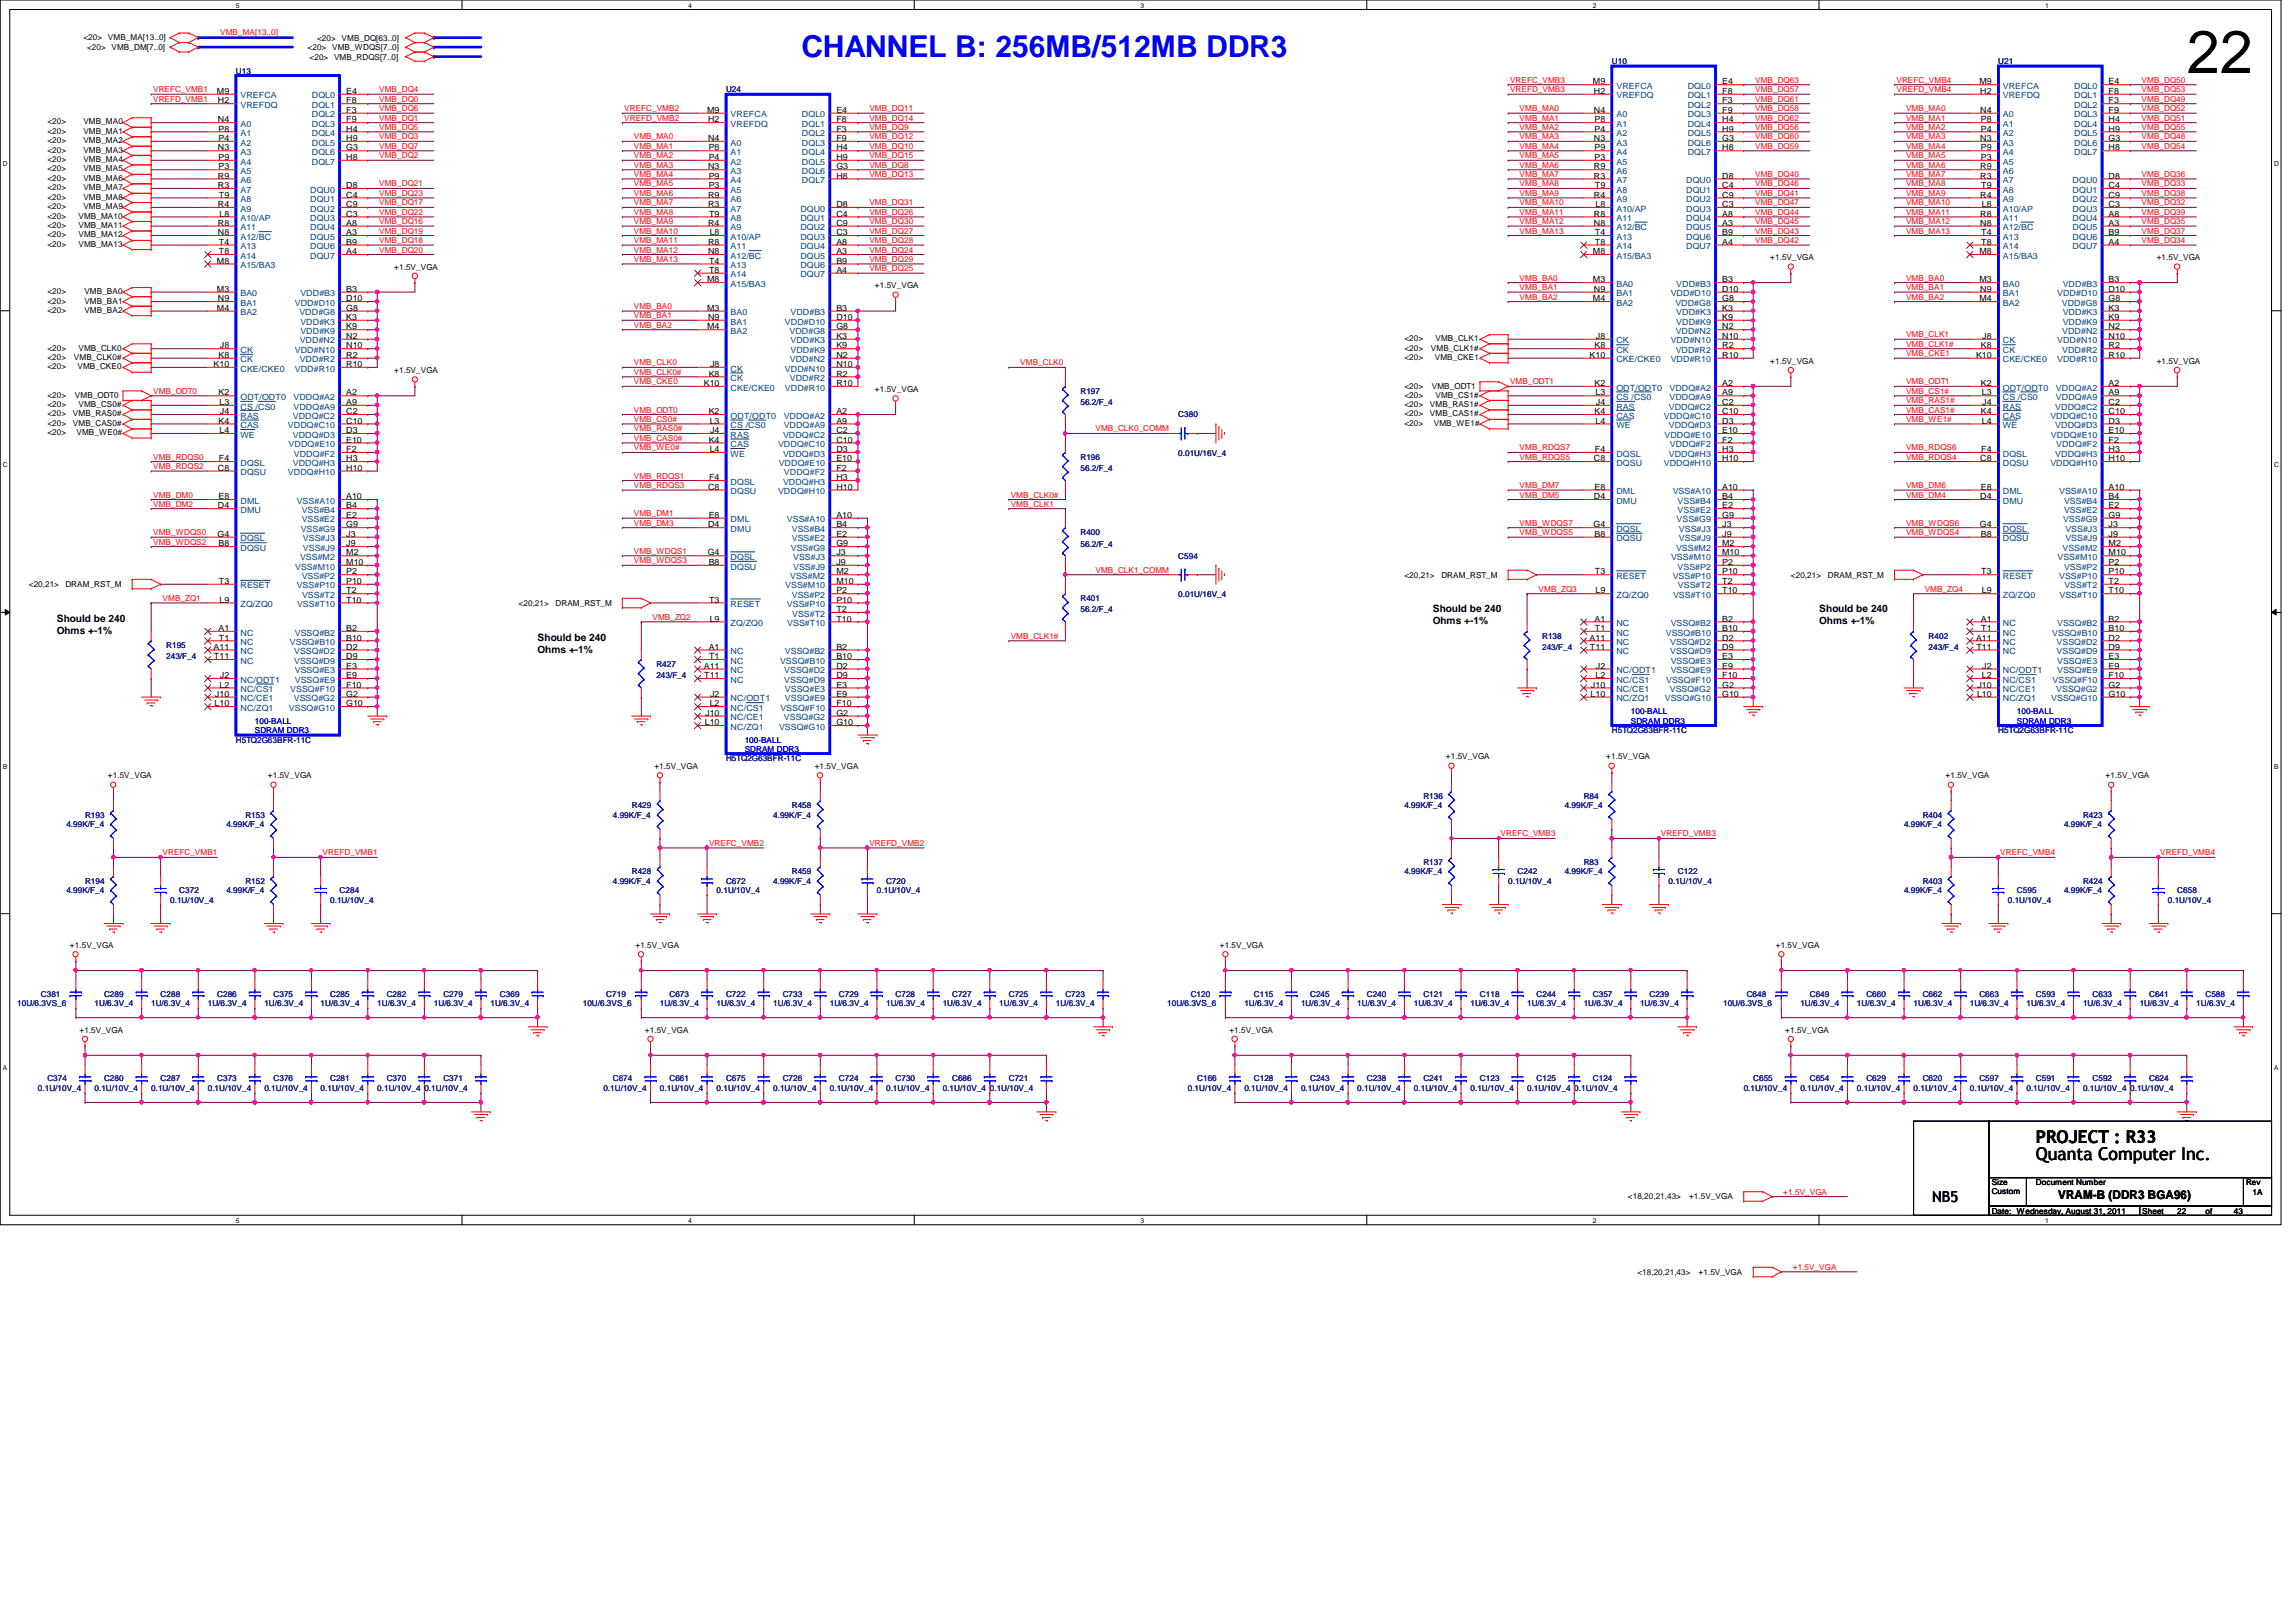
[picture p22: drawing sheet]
<svg xmlns="http://www.w3.org/2000/svg" width="297mm" height="210mm" viewBox="0 0 297 210" stroke-linecap="round" stroke-linejoin="round" font-family="sans-serif">
<defs><g id="words">
<text font-size="7.8" x="282.9" y="9.4">22</text>
<text font-size="3.9" fill="#00f" x="103.7" y="7.3">CHANNEL B: 256MB/512MB DDR3</text>
<g font-size="2.3">
<text x="263.4" y="148">PROJECT : R33</text>
<text x="263.4" y="150.2">Quanta Computer Inc.</text>
</g>
<text font-size="1.9" x="250" y="155.5">NB5</text>
<text font-size="1.6" x="266.3" y="155.1">VRAM-B (DDR3 BGA96)</text>
<g font-size="1.3">
<text x="7.4" y="80.5">Should be 240</text>
<text x="7.4" y="82">Ohms +-1%</text>
<text x="69.6" y="82.9">Should be 240</text>
<text x="185.4" y="79.2">Should be 240</text>
<text x="185.4" y="80.8">Ohms +-1%</text>
<text x="235.4" y="79.2">Should be 240</text>
<text x="235.4" y="80.8">Ohms +-1%</text>
<text x="69.6" y="84.5">Ohms +-1%</text>
</g>
<g font-size="1.1">
<text x="10.8" y="5.1">&lt;20&gt; VMB_MA[13..0]</text>
<text x="41" y="5.2">&lt;20&gt; VMB_DQ[63..0]</text>
<text x="11.3" y="6.5">&lt;20&gt; VMB_DM[7..0]</text>
<text x="39.8" y="6.5">&lt;20&gt; VMB_WDQS[7..0]</text>
<text x="40" y="7.7">&lt;20&gt; VMB_RDQS[7..0]</text>
<text x="206.1" y="10.9">M9</text>
<text x="222.8" y="10.9">E4</text>
<text x="256.1" y="10.9">M9</text>
<text x="272.8" y="10.9">E4</text>
<text x="6.1" y="17.3">&lt;20&gt;</text>
<text x="6.1" y="16.1">&lt;20&gt;</text>
<text x="10.8" y="17.3">VMB_MA1</text>
<text x="10.8" y="16.1">VMB_MA0</text>
<text x="28.1" y="12.1">M9</text>
<text x="28.2" y="15.8">N4</text>
<text x="28.2" y="13.4">H2</text>
<text x="28.3" y="17">P8</text>
<text x="44.8" y="12.1">E4</text>
<text x="44.8" y="13.4">F8</text>
<text x="44.8" y="14.6">F3</text>
<text x="44.8" y="15.8">F9</text>
<text x="44.8" y="17">H4</text>
<text x="91.5" y="14.6">M9</text>
<text x="91.6" y="15.8">H2</text>
<text x="108.2" y="14.6">E4</text>
<text x="108.2" y="15.8">F8</text>
<text x="108.2" y="17">F3</text>
<text x="206.2" y="14.6">N4</text>
<text x="206.2" y="12.1">H2</text>
<text x="206.3" y="17">P4</text>
<text x="206.3" y="15.8">P8</text>
<text x="222.8" y="12.1">F8</text>
<text x="222.8" y="13.4">F3</text>
<text x="222.8" y="14.6">F9</text>
<text x="222.8" y="15.8">H4</text>
<text x="222.8" y="17">H9</text>
<text x="256.2" y="14.6">N4</text>
<text x="256.2" y="12.1">H2</text>
<text x="256.3" y="17">P4</text>
<text x="256.3" y="15.8">P8</text>
<text x="272.8" y="12.1">F8</text>
<text x="272.8" y="13.4">F3</text>
<text x="272.8" y="14.6">F9</text>
<text x="272.8" y="15.8">H4</text>
<text x="272.8" y="17">H9</text>
<text x="6.1" y="18.5">&lt;20&gt;</text>
<text x="6.1" y="19.8">&lt;20&gt;</text>
<text x="6.1" y="21">&lt;20&gt;</text>
<text x="6.1" y="22.2">&lt;20&gt;</text>
<text x="6.1" y="23.4">&lt;20&gt;</text>
<text x="10.8" y="18.5">VMB_MA2</text>
<text x="10.8" y="19.8">VMB_MA3</text>
<text x="10.8" y="21">VMB_MA4</text>
<text x="10.8" y="22.2">VMB_MA5</text>
<text x="10.8" y="23.4">VMB_MA6</text>
<text x="28.2" y="19.5">N3</text>
<text x="28.2" y="23.1">R9</text>
<text x="28.3" y="18.2">P4</text>
<text x="28.3" y="20.7">P9</text>
<text x="28.3" y="21.9">P3</text>
<text x="44.8" y="18.2">H9</text>
<text x="44.8" y="19.5">G3</text>
<text x="44.8" y="20.7">H8</text>
<text x="91.6" y="21.9">N3</text>
<text x="91.6" y="18.2">N4</text>
<text x="91.7" y="20.7">P4</text>
<text x="91.7" y="23.1">P9</text>
<text x="91.7" y="19.5">P8</text>
<text x="108.2" y="18.2">F9</text>
<text x="108.2" y="19.5">H4</text>
<text x="108.2" y="20.7">H9</text>
<text x="108.2" y="21.9">G3</text>
<text x="108.2" y="23.1">H8</text>
<text x="206.2" y="18.2">N3</text>
<text x="206.2" y="21.9">R9</text>
<text x="206.2" y="23.1">R3</text>
<text x="206.3" y="19.5">P9</text>
<text x="206.3" y="20.7">P3</text>
<text x="222.8" y="18.2">G3</text>
<text x="222.8" y="19.5">H8</text>
<text x="222.8" y="23.1">D8</text>
<text x="256.2" y="18.2">N3</text>
<text x="256.2" y="21.9">R9</text>
<text x="256.2" y="23.1">R3</text>
<text x="256.3" y="19.5">P9</text>
<text x="256.3" y="20.7">P3</text>
<text x="272.8" y="18.2">G3</text>
<text x="272.8" y="19.5">H8</text>
<text x="272.8" y="23.1">D8</text>
<text x="6.1" y="28.3">&lt;20&gt;</text>
<text x="6.1" y="29.5">&lt;20&gt;</text>
<text x="6.1" y="24.6">&lt;20&gt;</text>
<text x="6.1" y="25.9">&lt;20&gt;</text>
<text x="6.1" y="27.1">&lt;20&gt;</text>
<text x="10.2" y="28.3">VMB_MA10</text>
<text x="10.2" y="29.5">VMB_MA11</text>
<text x="10.8" y="24.6">VMB_MA7</text>
<text x="10.8" y="25.9">VMB_MA8</text>
<text x="10.8" y="27.1">VMB_MA9</text>
<text x="28.2" y="24.3">R3</text>
<text x="28.2" y="26.8">R4</text>
<text x="28.2" y="29.2">R8</text>
<text x="28.3" y="25.6">T9</text>
<text x="28.4" y="28">L8</text>
<text x="44.8" y="25.6">C4</text>
<text x="44.8" y="26.8">C9</text>
<text x="44.8" y="28">C3</text>
<text x="44.8" y="29.2">A8</text>
<text x="44.8" y="24.3">D8</text>
<text x="91.6" y="25.6">R9</text>
<text x="91.6" y="26.8">R3</text>
<text x="91.6" y="29.2">R4</text>
<text x="91.7" y="24.3">P3</text>
<text x="91.7" y="28">T9</text>
<text x="108.2" y="28">C4</text>
<text x="108.2" y="29.2">C9</text>
<text x="108.2" y="26.8">D8</text>
<text x="206.2" y="25.6">R4</text>
<text x="206.2" y="28">R8</text>
<text x="206.2" y="29.2">N8</text>
<text x="206.3" y="24.3">T9</text>
<text x="206.4" y="26.8">L8</text>
<text x="222.8" y="24.3">C4</text>
<text x="222.8" y="25.6">C9</text>
<text x="222.8" y="26.8">C3</text>
<text x="222.8" y="28">A8</text>
<text x="222.8" y="29.2">A3</text>
<text x="256.2" y="25.6">R4</text>
<text x="256.2" y="28">R8</text>
<text x="256.2" y="29.2">N8</text>
<text x="256.3" y="24.3">T9</text>
<text x="256.4" y="26.8">L8</text>
<text x="272.8" y="24.3">C4</text>
<text x="272.8" y="25.6">C9</text>
<text x="272.8" y="26.8">C3</text>
<text x="272.8" y="28">A8</text>
<text x="272.8" y="29.2">A3</text>
<text x="6.1" y="30.7">&lt;20&gt;</text>
<text x="6.1" y="32">&lt;20&gt;</text>
<text x="10.2" y="30.7">VMB_MA12</text>
<text x="10.2" y="32">VMB_MA13</text>
<text x="28.1" y="34.1">M8</text>
<text x="28.2" y="30.4">N8</text>
<text x="28.3" y="31.7">T4</text>
<text x="28.3" y="32.9">T8</text>
<text x="44.8" y="30.4">A3</text>
<text x="44.8" y="31.7">B9</text>
<text x="44.8" y="32.9">A4</text>
<text x="51" y="34.9">+1.5V_VGA</text>
<text x="91.6" y="31.7">R8</text>
<text x="91.6" y="32.9">N8</text>
<text x="91.7" y="34.1">T4</text>
<text x="91.7" y="35.3">T8</text>
<text x="91.8" y="30.4">L8</text>
<text x="108.2" y="30.4">C3</text>
<text x="108.2" y="31.7">A8</text>
<text x="108.2" y="32.9">A3</text>
<text x="108.2" y="34.1">B9</text>
<text x="108.2" y="35.3">A4</text>
<text x="206.1" y="32.9">M8</text>
<text x="206.3" y="30.4">T4</text>
<text x="206.3" y="31.7">T8</text>
<text x="222.8" y="30.4">B9</text>
<text x="222.8" y="31.7">A4</text>
<text x="229" y="33.7">+1.5V_VGA</text>
<text x="256.1" y="32.9">M8</text>
<text x="256.3" y="30.4">T4</text>
<text x="256.3" y="31.7">T8</text>
<text x="272.8" y="30.4">B9</text>
<text x="272.8" y="31.7">A4</text>
<text x="279" y="33.7">+1.5V_VGA</text>
<text x="6.1" y="39.3">&lt;20&gt;</text>
<text x="6.1" y="40.5">&lt;20&gt;</text>
<text x="6.1" y="38.1">&lt;20&gt;</text>
<text x="10.9" y="39.3">VMB_BA1</text>
<text x="10.9" y="40.5">VMB_BA2</text>
<text x="10.9" y="38.1">VMB_BA0</text>
<text x="28.1" y="37.8">M3</text>
<text x="28.1" y="40.2">M4</text>
<text x="28.2" y="39">N9</text>
<text x="44.8" y="37.8">B3</text>
<text x="44.8" y="39">D10</text>
<text x="44.8" y="40.2">G8</text>
<text x="44.8" y="41.4">K3</text>
<text x="91.5" y="40.2">M3</text>
<text x="91.5" y="36.5">M8</text>
<text x="91.6" y="41.4">N9</text>
<text x="108.2" y="40.2">B3</text>
<text x="108.2" y="41.4">D10</text>
<text x="113.2" y="37.3">+1.5V_VGA</text>
<text x="206.1" y="36.5">M3</text>
<text x="206.1" y="39">M4</text>
<text x="206.2" y="37.8">N9</text>
<text x="222.8" y="36.5">B3</text>
<text x="222.8" y="37.8">D10</text>
<text x="222.8" y="39">G8</text>
<text x="222.8" y="40.2">K3</text>
<text x="222.8" y="41.4">K9</text>
<text x="256.1" y="36.5">M3</text>
<text x="256.1" y="39">M4</text>
<text x="256.2" y="37.8">N9</text>
<text x="272.8" y="36.5">B3</text>
<text x="272.8" y="37.8">D10</text>
<text x="272.8" y="39">G8</text>
<text x="272.8" y="40.2">K3</text>
<text x="272.8" y="41.4">K9</text>
<text x="6.1" y="46.6">&lt;20&gt;</text>
<text x="6.1" y="45.4">&lt;20&gt;</text>
<text x="6.1" y="47.8">&lt;20&gt;</text>
<text x="9.6" y="46.6">VMB_CLK0#</text>
<text x="10" y="47.8">VMB_CKE0</text>
<text x="10.2" y="45.4">VMB_CLK0</text>
<text x="27.6" y="47.5">K10</text>
<text x="28.3" y="46.3">K8</text>
<text x="28.4" y="45.1">J8</text>
<text x="44.8" y="42.6">K9</text>
<text x="44.8" y="43.9">N2</text>
<text x="44.8" y="45.1">N10</text>
<text x="44.8" y="46.3">R2</text>
<text x="44.8" y="47.5">R10</text>
<text x="91.5" y="42.6">M4</text>
<text x="91.9" y="47.5">J8</text>
<text x="108.2" y="42.6">G8</text>
<text x="108.2" y="43.9">K3</text>
<text x="108.2" y="45.1">K9</text>
<text x="108.2" y="46.3">N2</text>
<text x="108.2" y="47.5">N10</text>
<text x="181.7" y="45.4">&lt;20&gt;</text>
<text x="181.7" y="46.6">&lt;20&gt;</text>
<text x="181.7" y="44.2">&lt;20&gt;</text>
<text x="185.1" y="45.4">VMB_CLK1#</text>
<text x="185.6" y="46.6">VMB_CKE1</text>
<text x="185.7" y="44.2">VMB_CLK1</text>
<text x="205.7" y="46.3">K10</text>
<text x="206.3" y="45.1">K8</text>
<text x="206.5" y="43.9">J8</text>
<text x="222.8" y="42.6">N2</text>
<text x="222.8" y="43.9">N10</text>
<text x="222.8" y="45.1">R2</text>
<text x="222.8" y="46.3">R10</text>
<text x="229" y="47.1">+1.5V_VGA</text>
<text x="255.6" y="46.3">K10</text>
<text x="256.3" y="45.1">K8</text>
<text x="256.5" y="43.9">J8</text>
<text x="272.8" y="42.6">N2</text>
<text x="272.8" y="43.9">N10</text>
<text x="272.8" y="45.1">R2</text>
<text x="272.8" y="46.3">R10</text>
<text x="279" y="47.1">+1.5V_VGA</text>
<text x="6.1" y="51.6">&lt;20&gt;</text>
<text x="6.1" y="53.9">&lt;20&gt;</text>
<text x="6.1" y="52.7">&lt;20&gt;</text>
<text x="9.4" y="53.9">VMB_RAS0#</text>
<text x="9.7" y="51.6">VMB_ODT0</text>
<text x="10.2" y="52.7">VMB_CS0#</text>
<text x="28.3" y="51.2">K2</text>
<text x="28.4" y="52.4">L3</text>
<text x="28.4" y="53.6">J4</text>
<text x="44.8" y="51.2">A2</text>
<text x="44.8" y="52.4">A9</text>
<text x="44.8" y="53.6">C2</text>
<text x="51" y="48.3">+1.5V_VGA</text>
<text x="91.1" y="50">K10</text>
<text x="91.7" y="48.7">K8</text>
<text x="91.7" y="53.6">K2</text>
<text x="108.2" y="53.6">A2</text>
<text x="108.2" y="48.7">R2</text>
<text x="108.2" y="50">R10</text>
<text x="113.2" y="50.7">+1.5V_VGA</text>
<text x="181.7" y="53.9">&lt;20&gt;</text>
<text x="181.7" y="52.7">&lt;20&gt;</text>
<text x="181.7" y="50.4">&lt;20&gt;</text>
<text x="181.7" y="51.5">&lt;20&gt;</text>
<text x="185" y="53.9">VMB_CAS1#</text>
<text x="185" y="52.7">VMB_RAS1#</text>
<text x="185.2" y="50.4">VMB_ODT1</text>
<text x="185.7" y="51.5">VMB_CS1#</text>
<text x="206.3" y="53.6">K4</text>
<text x="206.3" y="50">K2</text>
<text x="206.4" y="51.2">L3</text>
<text x="206.5" y="52.4">J4</text>
<text x="222.8" y="50">A2</text>
<text x="222.8" y="51.2">A9</text>
<text x="222.8" y="52.4">C2</text>
<text x="222.8" y="53.6">C10</text>
<text x="256.3" y="53.6">K4</text>
<text x="256.3" y="50">K2</text>
<text x="256.4" y="51.2">L3</text>
<text x="256.5" y="52.4">J4</text>
<text x="272.8" y="50">A2</text>
<text x="272.8" y="51.2">A9</text>
<text x="272.8" y="52.4">C2</text>
<text x="272.8" y="53.6">C10</text>
<text x="6.1" y="55.1">&lt;20&gt;</text>
<text x="6.1" y="56.3">&lt;20&gt;</text>
<text x="9.4" y="55.1">VMB_CAS0#</text>
<text x="9.9" y="56.3">VMB_WE0#</text>
<text x="28.3" y="54.8">K4</text>
<text x="28.3" y="59.7">F4</text>
<text x="28.4" y="56">L4</text>
<text x="44.8" y="54.8">C10</text>
<text x="44.8" y="57.3">E10</text>
<text x="44.8" y="58.5">F2</text>
<text x="44.8" y="59.7">H3</text>
<text x="44.8" y="56">D3</text>
<text x="91.7" y="57.3">K4</text>
<text x="91.8" y="58.5">L4</text>
<text x="91.8" y="54.8">L3</text>
<text x="91.9" y="56">J4</text>
<text x="108.2" y="54.8">A9</text>
<text x="108.2" y="56">C2</text>
<text x="108.2" y="57.3">C10</text>
<text x="108.2" y="59.7">E10</text>
<text x="108.2" y="58.5">D3</text>
<text x="181.7" y="55.1">&lt;20&gt;</text>
<text x="185.5" y="55.1">VMB_WE1#</text>
<text x="206.2" y="59.7">C8</text>
<text x="206.3" y="58.5">F4</text>
<text x="206.4" y="54.8">L4</text>
<text x="222.8" y="56">E10</text>
<text x="222.8" y="57.3">F2</text>
<text x="222.8" y="58.5">H3</text>
<text x="222.8" y="59.7">H10</text>
<text x="222.8" y="54.8">D3</text>
<text x="256.2" y="59.7">C8</text>
<text x="256.3" y="58.5">F4</text>
<text x="256.4" y="54.8">L4</text>
<text x="272.8" y="56">E10</text>
<text x="272.8" y="57.3">F2</text>
<text x="272.8" y="58.5">H3</text>
<text x="272.8" y="59.7">H10</text>
<text x="272.8" y="54.8">D3</text>
<text x="28.2" y="65.8">D4</text>
<text x="28.2" y="60.9">C8</text>
<text x="28.3" y="64.6">E8</text>
<text x="44.8" y="64.6">A10</text>
<text x="44.8" y="65.8">B4</text>
<text x="44.8" y="60.9">H10</text>
<text x="91.6" y="63.4">C8</text>
<text x="91.7" y="62.1">F4</text>
<text x="108.2" y="60.9">F2</text>
<text x="108.2" y="62.1">H3</text>
<text x="108.2" y="63.4">H10</text>
<text x="206.2" y="64.6">D4</text>
<text x="206.3" y="63.4">E8</text>
<text x="222.8" y="63.4">A10</text>
<text x="222.8" y="65.8">E2</text>
<text x="222.8" y="64.6">B4</text>
<text x="256.2" y="64.6">D4</text>
<text x="256.3" y="63.4">E8</text>
<text x="272.8" y="63.4">A10</text>
<text x="272.8" y="65.8">E2</text>
<text x="272.8" y="64.6">B4</text>
<text x="28.1" y="69.5">G4</text>
<text x="28.3" y="70.7">B8</text>
<text x="44.8" y="67">E2</text>
<text x="44.8" y="68.2">G9</text>
<text x="44.8" y="69.5">J3</text>
<text x="44.8" y="70.7">J9</text>
<text x="44.8" y="71.9">M2</text>
<text x="91.6" y="71.9">G4</text>
<text x="91.6" y="68.2">D4</text>
<text x="91.7" y="67">E8</text>
<text x="108.2" y="67">A10</text>
<text x="108.2" y="69.5">E2</text>
<text x="108.2" y="68.2">B4</text>
<text x="108.2" y="70.7">G9</text>
<text x="108.2" y="71.9">J3</text>
<text x="206.2" y="68.2">G4</text>
<text x="206.3" y="69.5">B8</text>
<text x="222.8" y="67">G9</text>
<text x="222.8" y="68.2">J3</text>
<text x="222.8" y="69.5">J9</text>
<text x="222.8" y="70.7">M2</text>
<text x="222.8" y="71.9">M10</text>
<text x="256.2" y="68.2">G4</text>
<text x="256.3" y="69.5">B8</text>
<text x="272.8" y="67">G9</text>
<text x="272.8" y="68.2">J3</text>
<text x="272.8" y="69.5">J9</text>
<text x="272.8" y="70.7">M2</text>
<text x="272.8" y="71.9">M10</text>
<text x="3.7" y="75.9">&lt;20,21&gt;</text>
<text x="8.5" y="75.9">DRAM_RST_M</text>
<text x="28.3" y="75.6">T3</text>
<text x="28.4" y="78">L9</text>
<text x="44.8" y="73.1">M10</text>
<text x="44.8" y="74.3">P2</text>
<text x="44.8" y="75.6">P10</text>
<text x="44.8" y="76.8">T2</text>
<text x="44.8" y="78">T10</text>
<text x="91.7" y="73.1">B8</text>
<text x="91.7" y="78">T3</text>
<text x="108.2" y="73.1">J9</text>
<text x="108.2" y="74.3">M2</text>
<text x="108.2" y="75.6">M10</text>
<text x="108.2" y="76.8">P2</text>
<text x="108.2" y="78">P10</text>
<text x="181.7" y="74.8">&lt;20,21&gt;</text>
<text x="186.5" y="74.8">DRAM_RST_M</text>
<text x="206.3" y="74.3">T3</text>
<text x="206.4" y="76.8">L9</text>
<text x="222.8" y="73.1">P2</text>
<text x="222.8" y="74.3">P10</text>
<text x="222.8" y="75.6">T2</text>
<text x="222.8" y="76.8">T10</text>
<text x="231.7" y="74.8">&lt;20,21&gt;</text>
<text x="236.5" y="74.8">DRAM_RST_M</text>
<text x="256.3" y="74.3">T3</text>
<text x="256.4" y="76.8">L9</text>
<text x="272.8" y="73.1">P2</text>
<text x="272.8" y="74.3">P10</text>
<text x="272.8" y="75.6">T2</text>
<text x="272.8" y="76.8">T10</text>
<text x="28.3" y="81.7">A1</text>
<text x="28.3" y="82.9">T1</text>
<text x="44.8" y="81.7">B2</text>
<text x="44.8" y="82.9">B10</text>
<text x="67.1" y="78.4">&lt;20,21&gt;</text>
<text x="71.9" y="78.4">DRAM_RST_M</text>
<text x="91.8" y="80.4">L9</text>
<text x="108.2" y="79.2">T2</text>
<text x="108.2" y="80.4">T10</text>
<text x="205.7" y="82.9">A11</text>
<text x="206.3" y="80.4">A1</text>
<text x="206.3" y="81.7">T1</text>
<text x="222.8" y="82.9">D2</text>
<text x="222.8" y="80.4">B2</text>
<text x="222.8" y="81.7">B10</text>
<text x="255.6" y="82.9">A11</text>
<text x="256.3" y="80.4">A1</text>
<text x="256.3" y="81.7">T1</text>
<text x="272.8" y="82.9">D2</text>
<text x="272.8" y="80.4">B2</text>
<text x="272.8" y="81.7">B10</text>
<text x="27.6" y="84.1">A11</text>
<text x="27.7" y="85.3">T11</text>
<text x="28.4" y="89">L2</text>
<text x="28.4" y="87.8">J2</text>
<text x="44.8" y="84.1">D2</text>
<text x="44.8" y="85.3">D9</text>
<text x="44.8" y="86.5">E3</text>
<text x="44.8" y="87.8">E9</text>
<text x="44.8" y="89">F10</text>
<text x="91.1" y="86.5">A11</text>
<text x="91.1" y="87.8">T11</text>
<text x="91.7" y="84.1">A1</text>
<text x="91.7" y="85.3">T1</text>
<text x="108.2" y="86.5">D2</text>
<text x="108.2" y="84.1">B2</text>
<text x="108.2" y="85.3">B10</text>
<text x="108.2" y="87.8">D9</text>
<text x="108.2" y="89">E3</text>
<text x="205.7" y="84.1">T11</text>
<text x="205.8" y="89">J10</text>
<text x="206.4" y="87.8">L2</text>
<text x="206.5" y="86.5">J2</text>
<text x="222.8" y="84.1">D9</text>
<text x="222.8" y="85.3">E3</text>
<text x="222.8" y="86.5">E9</text>
<text x="222.8" y="87.8">F10</text>
<text x="222.8" y="89">G2</text>
<text x="255.7" y="84.1">T11</text>
<text x="255.8" y="89">J10</text>
<text x="256.4" y="87.8">L2</text>
<text x="256.5" y="86.5">J2</text>
<text x="272.8" y="84.1">D9</text>
<text x="272.8" y="85.3">E3</text>
<text x="272.8" y="86.5">E9</text>
<text x="272.8" y="87.8">F10</text>
<text x="272.8" y="89">G2</text>
<text x="27.8" y="91.4">L10</text>
<text x="27.8" y="90.2">J10</text>
<text x="44.8" y="90.2">G2</text>
<text x="44.8" y="91.4">G10</text>
<text x="91.2" y="93.9">L10</text>
<text x="91.2" y="92.6">J10</text>
<text x="91.8" y="91.4">L2</text>
<text x="91.9" y="90.2">J2</text>
<text x="108.2" y="90.2">E9</text>
<text x="108.2" y="91.4">F10</text>
<text x="108.2" y="92.6">G2</text>
<text x="108.2" y="93.9">G10</text>
<text x="205.8" y="90.2">L10</text>
<text x="222.8" y="90.2">G10</text>
<text x="255.8" y="90.2">L10</text>
<text x="272.8" y="90.2">G10</text>
<text x="14" y="100.7">+1.5V_VGA</text>
<text x="34.7" y="100.7">+1.5V_VGA</text>
<text x="84.7" y="99.5">+1.5V_VGA</text>
<text x="105.4" y="99.5">+1.5V_VGA</text>
<text x="187.1" y="98.3">+1.5V_VGA</text>
<text x="207.8" y="98.3">+1.5V_VGA</text>
<text x="251.7" y="100.7">+1.5V_VGA</text>
<text x="272.4" y="100.7">+1.5V_VGA</text>
<text x="9.1" y="122.6">+1.5V_VGA</text>
<text x="82.2" y="122.6">+1.5V_VGA</text>
<text x="157.8" y="122.6">+1.5V_VGA</text>
<text x="229.7" y="122.6">+1.5V_VGA</text>
<text x="10.3" y="133.6">+1.5V_VGA</text>
<text x="83.4" y="133.6">+1.5V_VGA</text>
<text x="159" y="133.6">+1.5V_VGA</text>
<text x="231" y="133.6">+1.5V_VGA</text>
<text x="210.6" y="155.2">&lt;18,20,21,43&gt;</text>
<text x="218.5" y="155.2">+1.5V_VGA</text>
<text x="257.7" y="153.4">Size</text>
<text x="257.7" y="154.5">Custom</text>
<text x="263.4" y="153.4">Document Number</text>
<text x="290.6" y="153.4">Rev</text>
<text x="291.4" y="154.6">1A</text>
<text x="257.7" y="157.1">Date: Wednesday, August 31, 2011</text>
<text x="277.2" y="157.1">Sheet</text>
<text x="281.7" y="157.1">22</text>
<text x="285.3" y="157.1">of</text>
<text x="289" y="157.1">43</text>
<text x="211.8" y="165">&lt;18,20,21,43&gt;</text>
<text x="219.7" y="165">+1.5V_VGA</text>
</g>
<g font-size="1.1" fill="#f00">
<text x="28.5" y="4.5">VMB_MA[13..0]</text>
<text x="19.8" y="11.9">VREFC_VMB1</text>
<text x="49.1" y="11.9">VMB_DQ4</text>
<text x="195.4" y="10.7">VREFC_VMB3</text>
<text x="195.4" y="11.9">VREFD_VMB3</text>
<text x="227.1" y="11.9">VMB_DQ57</text>
<text x="227.1" y="10.7">VMB_DQ63</text>
<text x="245.4" y="10.7">VREFC_VMB4</text>
<text x="245.4" y="11.9">VREFD_VMB4</text>
<text x="277.1" y="11.9">VMB_DQ53</text>
<text x="277.1" y="10.7">VMB_DQ50</text>
<text x="19.8" y="13.2">VREFD_VMB1</text>
<text x="49.1" y="15.6">VMB_DQ1</text>
<text x="49.1" y="14.4">VMB_DQ6</text>
<text x="49.1" y="13.2">VMB_DQ0</text>
<text x="49.1" y="16.8">VMB_DQ5</text>
<text x="80.8" y="14.4">VREFC_VMB2</text>
<text x="80.8" y="15.6">VREFD_VMB2</text>
<text x="112.5" y="16.8">VMB_DQ9</text>
<text x="112.5" y="15.6">VMB_DQ14</text>
<text x="112.5" y="14.4">VMB_DQ11</text>
<text x="196.6" y="15.6">VMB_MA1</text>
<text x="196.6" y="16.8">VMB_MA2</text>
<text x="196.6" y="14.4">VMB_MA0</text>
<text x="227.1" y="14.4">VMB_DQ58</text>
<text x="227.1" y="16.8">VMB_DQ56</text>
<text x="227.1" y="13.2">VMB_DQ61</text>
<text x="227.1" y="15.6">VMB_DQ62</text>
<text x="246.6" y="15.6">VMB_MA1</text>
<text x="246.6" y="16.8">VMB_MA2</text>
<text x="246.6" y="14.4">VMB_MA0</text>
<text x="277.1" y="13.2">VMB_DQ49</text>
<text x="277.1" y="15.6">VMB_DQ51</text>
<text x="277.1" y="16.8">VMB_DQ55</text>
<text x="277.1" y="14.4">VMB_DQ52</text>
<text x="49.1" y="19.3">VMB_DQ7</text>
<text x="49.1" y="18">VMB_DQ3</text>
<text x="49.1" y="20.5">VMB_DQ2</text>
<text x="82" y="21.7">VMB_MA3</text>
<text x="82" y="22.9">VMB_MA4</text>
<text x="82" y="19.3">VMB_MA1</text>
<text x="82" y="20.5">VMB_MA2</text>
<text x="82" y="18">VMB_MA0</text>
<text x="112.5" y="20.5">VMB_DQ15</text>
<text x="112.5" y="18">VMB_DQ12</text>
<text x="112.5" y="21.7">VMB_DQ8</text>
<text x="112.5" y="22.9">VMB_DQ13</text>
<text x="112.5" y="19.3">VMB_DQ10</text>
<text x="196.6" y="22.9">VMB_MA7</text>
<text x="196.6" y="21.7">VMB_MA6</text>
<text x="196.6" y="18">VMB_MA3</text>
<text x="196.6" y="19.3">VMB_MA4</text>
<text x="196.6" y="20.5">VMB_MA5</text>
<text x="227.1" y="22.9">VMB_DQ40</text>
<text x="227.1" y="18">VMB_DQ60</text>
<text x="227.1" y="19.3">VMB_DQ59</text>
<text x="246.6" y="22.9">VMB_MA7</text>
<text x="246.6" y="21.7">VMB_MA6</text>
<text x="246.6" y="18">VMB_MA3</text>
<text x="246.6" y="19.3">VMB_MA4</text>
<text x="246.6" y="20.5">VMB_MA5</text>
<text x="277.1" y="19.3">VMB_DQ54</text>
<text x="277.1" y="18">VMB_DQ48</text>
<text x="277.1" y="22.9">VMB_DQ36</text>
<text x="49.1" y="25.4">VMB_DQ23</text>
<text x="49.1" y="26.6">VMB_DQ17</text>
<text x="49.1" y="27.8">VMB_DQ22</text>
<text x="49.1" y="29">VMB_DQ16</text>
<text x="49.1" y="24.1">VMB_DQ21</text>
<text x="82" y="29">VMB_MA9</text>
<text x="82" y="27.8">VMB_MA8</text>
<text x="82" y="26.6">VMB_MA7</text>
<text x="82" y="25.4">VMB_MA6</text>
<text x="82" y="24.1">VMB_MA5</text>
<text x="112.5" y="27.8">VMB_DQ26</text>
<text x="112.5" y="26.6">VMB_DQ31</text>
<text x="112.5" y="29">VMB_DQ30</text>
<text x="196.6" y="27.8">VMB_MA11</text>
<text x="196.6" y="25.4">VMB_MA9</text>
<text x="196.6" y="26.6">VMB_MA10</text>
<text x="196.6" y="24.1">VMB_MA8</text>
<text x="196.6" y="29">VMB_MA12</text>
<text x="227.1" y="25.4">VMB_DQ41</text>
<text x="227.1" y="24.1">VMB_DQ46</text>
<text x="227.1" y="29">VMB_DQ45</text>
<text x="227.1" y="26.6">VMB_DQ47</text>
<text x="227.1" y="27.8">VMB_DQ44</text>
<text x="246.6" y="27.8">VMB_MA11</text>
<text x="246.6" y="25.4">VMB_MA9</text>
<text x="246.6" y="26.6">VMB_MA10</text>
<text x="246.6" y="24.1">VMB_MA8</text>
<text x="246.6" y="29">VMB_MA12</text>
<text x="277.1" y="24.1">VMB_DQ33</text>
<text x="277.1" y="29">VMB_DQ35</text>
<text x="277.1" y="25.4">VMB_DQ38</text>
<text x="277.1" y="26.6">VMB_DQ32</text>
<text x="277.1" y="27.8">VMB_DQ39</text>
<text x="49.1" y="31.5">VMB_DQ18</text>
<text x="49.1" y="32.7">VMB_DQ20</text>
<text x="49.1" y="30.2">VMB_DQ19</text>
<text x="82" y="31.5">VMB_MA11</text>
<text x="82" y="30.2">VMB_MA10</text>
<text x="82" y="32.7">VMB_MA12</text>
<text x="82" y="33.9">VMB_MA13</text>
<text x="112.5" y="31.5">VMB_DQ28</text>
<text x="112.5" y="35.1">VMB_DQ25</text>
<text x="112.5" y="30.2">VMB_DQ27</text>
<text x="112.5" y="32.7">VMB_DQ24</text>
<text x="112.5" y="33.9">VMB_DQ29</text>
<text x="196.6" y="30.2">VMB_MA13</text>
<text x="227.1" y="30.2">VMB_DQ43</text>
<text x="227.1" y="31.5">VMB_DQ42</text>
<text x="246.6" y="30.2">VMB_MA13</text>
<text x="277.1" y="30.2">VMB_DQ37</text>
<text x="277.1" y="31.5">VMB_DQ34</text>
<text x="82" y="40">VMB_BA0</text>
<text x="82" y="41.2">VMB_BA1</text>
<text x="196.6" y="36.3">VMB_BA0</text>
<text x="196.6" y="37.5">VMB_BA1</text>
<text x="196.6" y="38.8">VMB_BA2</text>
<text x="246.6" y="36.3">VMB_BA0</text>
<text x="246.6" y="37.5">VMB_BA1</text>
<text x="246.6" y="38.8">VMB_BA2</text>
<text x="82" y="42.4">VMB_BA2</text>
<text x="82" y="47.3">VMB_CLK0</text>
<text x="132" y="47.3">VMB_CLK0</text>
<text x="246.6" y="43.6">VMB_CLK1</text>
<text x="246.6" y="44.9">VMB_CLK1#</text>
<text x="246.6" y="46.1">VMB_CKE1</text>
<text x="19.8" y="51">VMB_ODT0</text>
<text x="82" y="49.7">VMB_CKE0</text>
<text x="82" y="53.4">VMB_ODT0</text>
<text x="82" y="48.5">VMB_CLK0#</text>
<text x="195.4" y="49.7">VMB_ODT1</text>
<text x="246.6" y="49.7">VMB_ODT1</text>
<text x="246.6" y="51">VMB_CS1#</text>
<text x="246.6" y="53.4">VMB_CAS1#</text>
<text x="246.6" y="52.2">VMB_RAS1#</text>
<text x="19.8" y="59.5">VMB_RDQS0</text>
<text x="82" y="57.1">VMB_CAS0#</text>
<text x="82" y="55.8">VMB_RAS0#</text>
<text x="82" y="58.3">VMB_WE0#</text>
<text x="82" y="54.6">VMB_CS0#</text>
<text x="141.7" y="55.8">VMB_CLK0_COMM</text>
<text x="196.6" y="59.5">VMB_RDQS5</text>
<text x="196.6" y="58.3">VMB_RDQS7</text>
<text x="246.6" y="58.3">VMB_RDQS6</text>
<text x="246.6" y="59.5">VMB_RDQS4</text>
<text x="246.6" y="54.6">VMB_WE1#</text>
<text x="19.8" y="60.7">VMB_RDQS2</text>
<text x="19.8" y="64.4">VMB_DM0</text>
<text x="19.8" y="65.6">VMB_DM2</text>
<text x="82" y="63.2">VMB_RDQS3</text>
<text x="82" y="61.9">VMB_RDQS1</text>
<text x="130.8" y="65.6">VMB_CLK1</text>
<text x="130.8" y="64.4">VMB_CLK0#</text>
<text x="196.6" y="64.4">VMB_DM5</text>
<text x="196.6" y="63.2">VMB_DM7</text>
<text x="246.6" y="63.2">VMB_DM6</text>
<text x="246.6" y="64.4">VMB_DM4</text>
<text x="19.8" y="69.3">VMB_WDQS0</text>
<text x="19.8" y="70.5">VMB_WDQS2</text>
<text x="82" y="68">VMB_DM3</text>
<text x="82" y="66.8">VMB_DM1</text>
<text x="82" y="71.7">VMB_WDQS1</text>
<text x="196.6" y="69.3">VMB_WDQS5</text>
<text x="196.6" y="68">VMB_WDQS7</text>
<text x="246.6" y="68">VMB_WDQS6</text>
<text x="246.6" y="69.3">VMB_WDQS4</text>
<text x="21" y="77.8">VMB_ZQ1</text>
<text x="82" y="72.9">VMB_WDQS3</text>
<text x="141.7" y="74.1">VMB_CLK1_COMM</text>
<text x="199" y="76.6">VMB_ZQ3</text>
<text x="249" y="76.6">VMB_ZQ4</text>
<text x="84.4" y="80.2">VMB_ZQ2</text>
<text x="130.8" y="82.7">VMB_CLK1#</text>
<text x="21" y="110.7">VREFC_VMB1</text>
<text x="41.7" y="110.7">VREFD_VMB1</text>
<text x="91.7" y="109.5">VREFC_VMB2</text>
<text x="112.5" y="109.5">VREFD_VMB2</text>
<text x="194.1" y="108.2">VREFC_VMB3</text>
<text x="214.9" y="108.2">VREFD_VMB3</text>
<text x="258.8" y="110.7">VREFC_VMB4</text>
<text x="279.5" y="110.7">VREFD_VMB4</text>
<text x="230.7" y="154.6">+1.5V_VGA</text>
<text x="231.9" y="164.3">+1.5V_VGA</text>
</g>
<g font-size="1.1" fill="#000080">
<text x="30.5" y="9.5">U13</text>
<text x="93.9" y="11.9">U24</text>
<text x="208.5" y="8.3">U10</text>
<text x="258.5" y="8.3">U21</text>
<text x="139.8" y="51">R197</text>
<text x="139.8" y="52.5">56.2/F_4</text>
<text x="139.8" y="59.5">R196</text>
<text x="152.4" y="54">C380</text>
<text x="152.4" y="59">0.01U/16V_4</text>
<text x="139.8" y="61">56.2/F_4</text>
<text x="139.8" y="69.3">R400</text>
<text x="139.8" y="70.7">56.2/F_4</text>
<text x="139.8" y="77.8">R401</text>
<text x="152.4" y="72.3">C594</text>
<text x="152.4" y="77.3">0.01U/16V_4</text>
<text x="21.5" y="83.9">R195</text>
<text x="139.8" y="79.2">56.2/F_4</text>
<text x="199.5" y="82.7">R138</text>
<text x="249.5" y="82.7">R402</text>
<text x="21.5" y="85.3">243/F_4</text>
<text x="84.9" y="86.3">R427</text>
<text x="84.9" y="87.8">243/F_4</text>
<text x="199.5" y="84.1">243/F_4</text>
<text x="249.5" y="84.1">243/F_4</text>
<text x="208.5" y="94.9">H5TQ2G63BFR-11C</text>
<text x="258.5" y="94.9">H5TQ2G63BFR-11C</text>
<text x="30.5" y="96.1">H5TQ2G63BFR-11C</text>
<text x="93.9" y="98.5">H5TQ2G63BFR-11C</text>
<text x="8.6" y="107.1">4.99K/F_4</text>
<text x="11" y="105.8">R193</text>
<text x="29.3" y="107.1">4.99K/F_4</text>
<text x="31.7" y="105.8">R153</text>
<text x="79.3" y="105.8">4.99K/F_4</text>
<text x="81.7" y="104.6">R429</text>
<text x="100" y="105.8">4.99K/F_4</text>
<text x="102.4" y="104.6">R458</text>
<text x="181.7" y="104.6">4.99K/F_4</text>
<text x="184.1" y="103.4">R136</text>
<text x="202.4" y="104.6">4.99K/F_4</text>
<text x="204.9" y="103.4">R84</text>
<text x="246.3" y="107.1">4.99K/F_4</text>
<text x="248.7" y="105.8">R404</text>
<text x="267" y="107.1">4.99K/F_4</text>
<text x="269.5" y="105.8">R423</text>
<text x="81.7" y="113.2">R428</text>
<text x="102.4" y="113.2">R459</text>
<text x="181.7" y="113.2">4.99K/F_4</text>
<text x="184.1" y="111.9">R137</text>
<text x="196.3" y="113.2">C242</text>
<text x="202.4" y="113.2">4.99K/F_4</text>
<text x="204.9" y="111.9">R83</text>
<text x="217.1" y="113.2">C122</text>
<text x="8.6" y="115.6">4.99K/F_4</text>
<text x="11" y="114.4">R194</text>
<text x="22" y="116.8">0.1U/10V_4</text>
<text x="23.2" y="115.6">C372</text>
<text x="29.3" y="115.6">4.99K/F_4</text>
<text x="31.7" y="114.4">R152</text>
<text x="42.7" y="116.8">0.1U/10V_4</text>
<text x="43.9" y="115.6">C284</text>
<text x="79.3" y="114.4">4.99K/F_4</text>
<text x="92.7" y="115.6">0.1U/10V_4</text>
<text x="93.9" y="114.4">C672</text>
<text x="100" y="114.4">4.99K/F_4</text>
<text x="113.5" y="115.6">0.1U/10V_4</text>
<text x="114.6" y="114.4">C720</text>
<text x="195.1" y="114.4">0.1U/10V_4</text>
<text x="215.9" y="114.4">0.1U/10V_4</text>
<text x="246.3" y="115.6">4.99K/F_4</text>
<text x="248.7" y="114.4">R403</text>
<text x="259.8" y="116.8">0.1U/10V_4</text>
<text x="260.9" y="115.6">C595</text>
<text x="267" y="115.6">4.99K/F_4</text>
<text x="269.5" y="114.4">R424</text>
<text x="280.5" y="116.8">0.1U/10V_4</text>
<text x="281.7" y="115.6">C658</text>
<text x="2.2" y="130.2">10U/6.3VS_6</text>
<text x="5.3" y="129">C381</text>
<text x="12.2" y="130.2">1U/6.3V_4</text>
<text x="13.5" y="129">C289</text>
<text x="19.6" y="130.2">1U/6.3V_4</text>
<text x="20.8" y="129">C288</text>
<text x="26.9" y="130.2">1U/6.3V_4</text>
<text x="28.1" y="129">C286</text>
<text x="34.2" y="130.2">1U/6.3V_4</text>
<text x="35.4" y="129">C375</text>
<text x="41.5" y="130.2">1U/6.3V_4</text>
<text x="42.7" y="129">C285</text>
<text x="48.8" y="130.2">1U/6.3V_4</text>
<text x="50" y="129">C282</text>
<text x="56.1" y="130.2">1U/6.3V_4</text>
<text x="57.4" y="129">C279</text>
<text x="63.5" y="130.2">1U/6.3V_4</text>
<text x="64.7" y="129">C369</text>
<text x="75.4" y="130.2">10U/6.3VS_6</text>
<text x="78.4" y="129">C719</text>
<text x="85.4" y="130.2">1U/6.3V_4</text>
<text x="86.6" y="129">C673</text>
<text x="92.7" y="130.2">1U/6.3V_4</text>
<text x="93.9" y="129">C722</text>
<text x="100" y="130.2">1U/6.3V_4</text>
<text x="101.3" y="129">C733</text>
<text x="107.4" y="130.2">1U/6.3V_4</text>
<text x="108.5" y="129">C729</text>
<text x="114.6" y="130.2">1U/6.3V_4</text>
<text x="115.9" y="129">C728</text>
<text x="122" y="130.2">1U/6.3V_4</text>
<text x="123.2" y="129">C727</text>
<text x="129.3" y="130.2">1U/6.3V_4</text>
<text x="130.5" y="129">C725</text>
<text x="136.6" y="130.2">1U/6.3V_4</text>
<text x="137.8" y="129">C723</text>
<text x="151" y="130.2">10U/6.3VS_6</text>
<text x="154" y="129">C120</text>
<text x="161" y="130.2">1U/6.3V_4</text>
<text x="162.2" y="129">C115</text>
<text x="168.3" y="130.2">1U/6.3V_4</text>
<text x="169.5" y="129">C245</text>
<text x="175.6" y="130.2">1U/6.3V_4</text>
<text x="176.8" y="129">C240</text>
<text x="182.9" y="130.2">1U/6.3V_4</text>
<text x="184.1" y="129">C121</text>
<text x="190.2" y="130.2">1U/6.3V_4</text>
<text x="191.5" y="129">C118</text>
<text x="197.6" y="130.2">1U/6.3V_4</text>
<text x="198.8" y="129">C244</text>
<text x="204.9" y="130.2">1U/6.3V_4</text>
<text x="206.1" y="129">C357</text>
<text x="212.2" y="130.2">1U/6.3V_4</text>
<text x="213.4" y="129">C239</text>
<text x="222.9" y="130.2">10U/6.3VS_6</text>
<text x="226" y="129">C648</text>
<text x="232.9" y="130.2">1U/6.3V_4</text>
<text x="234.1" y="129">C649</text>
<text x="240.2" y="130.2">1U/6.3V_4</text>
<text x="241.5" y="129">C660</text>
<text x="247.6" y="130.2">1U/6.3V_4</text>
<text x="248.7" y="129">C662</text>
<text x="254.8" y="130.2">1U/6.3V_4</text>
<text x="256.1" y="129">C663</text>
<text x="262.2" y="130.2">1U/6.3V_4</text>
<text x="263.4" y="129">C593</text>
<text x="269.5" y="130.2">1U/6.3V_4</text>
<text x="270.7" y="129">C633</text>
<text x="276.8" y="130.2">1U/6.3V_4</text>
<text x="278" y="129">C641</text>
<text x="284.1" y="130.2">1U/6.3V_4</text>
<text x="285.3" y="129">C588</text>
<text x="4.9" y="141.2">0.1U/10V_4</text>
<text x="6.1" y="140">C374</text>
<text x="12.2" y="141.2">0.1U/10V_4</text>
<text x="13.5" y="140">C280</text>
<text x="19.6" y="141.2">0.1U/10V_4</text>
<text x="20.8" y="140">C287</text>
<text x="26.9" y="141.2">0.1U/10V_4</text>
<text x="28.1" y="140">C373</text>
<text x="34.2" y="141.2">0.1U/10V_4</text>
<text x="35.4" y="140">C376</text>
<text x="41.5" y="141.2">0.1U/10V_4</text>
<text x="42.7" y="140">C281</text>
<text x="48.8" y="141.2">0.1U/10V_4</text>
<text x="50" y="140">C370</text>
<text x="54.9" y="141.2">0.1U/10V_4</text>
<text x="57.4" y="140">C371</text>
<text x="78.1" y="141.2">0.1U/10V_4</text>
<text x="79.3" y="140">C674</text>
<text x="85.4" y="141.2">0.1U/10V_4</text>
<text x="86.6" y="140">C661</text>
<text x="92.7" y="141.2">0.1U/10V_4</text>
<text x="93.9" y="140">C675</text>
<text x="100" y="141.2">0.1U/10V_4</text>
<text x="101.3" y="140">C726</text>
<text x="107.4" y="141.2">0.1U/10V_4</text>
<text x="108.5" y="140">C724</text>
<text x="114.6" y="141.2">0.1U/10V_4</text>
<text x="115.9" y="140">C730</text>
<text x="122" y="141.2">0.1U/10V_4</text>
<text x="123.2" y="140">C686</text>
<text x="128.1" y="141.2">0.1U/10V_4</text>
<text x="130.5" y="140">C721</text>
<text x="153.7" y="141.2">0.1U/10V_4</text>
<text x="154.9" y="140">C166</text>
<text x="161" y="141.2">0.1U/10V_4</text>
<text x="162.2" y="140">C128</text>
<text x="168.3" y="141.2">0.1U/10V_4</text>
<text x="169.5" y="140">C243</text>
<text x="175.6" y="141.2">0.1U/10V_4</text>
<text x="176.8" y="140">C238</text>
<text x="182.9" y="141.2">0.1U/10V_4</text>
<text x="184.1" y="140">C241</text>
<text x="190.2" y="141.2">0.1U/10V_4</text>
<text x="191.5" y="140">C123</text>
<text x="197.6" y="141.2">0.1U/10V_4</text>
<text x="198.8" y="140">C125</text>
<text x="203.7" y="141.2">0.1U/10V_4</text>
<text x="206.1" y="140">C124</text>
<text x="225.6" y="141.2">0.1U/10V_4</text>
<text x="226.8" y="140">C655</text>
<text x="232.9" y="141.2">0.1U/10V_4</text>
<text x="234.1" y="140">C654</text>
<text x="240.2" y="141.2">0.1U/10V_4</text>
<text x="241.5" y="140">C629</text>
<text x="247.6" y="141.2">0.1U/10V_4</text>
<text x="248.7" y="140">C620</text>
<text x="254.8" y="141.2">0.1U/10V_4</text>
<text x="256.1" y="140">C597</text>
<text x="262.2" y="141.2">0.1U/10V_4</text>
<text x="263.4" y="140">C591</text>
<text x="269.5" y="141.2">0.1U/10V_4</text>
<text x="270.7" y="140">C592</text>
<text x="275.6" y="141.2">0.1U/10V_4</text>
<text x="278" y="140">C624</text>
</g>
<g font-size="1.1" fill="#004080">
<text x="209.1" y="11.5">VREFCA</text>
<text x="218.4" y="11.5">DQL0</text>
<text x="259.1" y="11.5">VREFCA</text>
<text x="268.3" y="11.5">DQL0</text>
<text x="31.1" y="12.7">VREFCA</text>
<text x="31.1" y="16.4">A0</text>
<text x="31.1" y="17.6">A1</text>
<text x="31.1" y="14">VREFDQ</text>
<text x="40.3" y="12.7">DQL0</text>
<text x="40.3" y="14">DQL1</text>
<text x="40.3" y="15.2">DQL2</text>
<text x="40.3" y="16.4">DQL3</text>
<text x="40.3" y="17.6">DQL4</text>
<text x="94.5" y="15.2">VREFCA</text>
<text x="94.5" y="16.4">VREFDQ</text>
<text x="103.8" y="15.2">DQL0</text>
<text x="103.8" y="16.4">DQL1</text>
<text x="103.8" y="17.6">DQL2</text>
<text x="209.1" y="17.6">A2</text>
<text x="209.1" y="15.2">A0</text>
<text x="209.1" y="16.4">A1</text>
<text x="209.1" y="12.7">VREFDQ</text>
<text x="218.4" y="12.7">DQL1</text>
<text x="218.4" y="14">DQL2</text>
<text x="218.4" y="15.2">DQL3</text>
<text x="218.4" y="16.4">DQL4</text>
<text x="218.4" y="17.6">DQL5</text>
<text x="259.1" y="17.6">A2</text>
<text x="259.1" y="15.2">A0</text>
<text x="259.1" y="16.4">A1</text>
<text x="259.1" y="12.7">VREFDQ</text>
<text x="268.3" y="12.7">DQL1</text>
<text x="268.3" y="14">DQL2</text>
<text x="268.3" y="15.2">DQL3</text>
<text x="268.3" y="16.4">DQL4</text>
<text x="268.3" y="17.6">DQL5</text>
<text x="31.1" y="18.8">A2</text>
<text x="31.1" y="20.1">A3</text>
<text x="31.1" y="21.3">A4</text>
<text x="31.1" y="22.5">A5</text>
<text x="31.1" y="23.7">A6</text>
<text x="40.3" y="18.8">DQL5</text>
<text x="40.3" y="20.1">DQL6</text>
<text x="40.3" y="21.3">DQL7</text>
<text x="94.5" y="21.3">A2</text>
<text x="94.5" y="22.5">A3</text>
<text x="94.5" y="23.7">A4</text>
<text x="94.5" y="18.8">A0</text>
<text x="94.5" y="20.1">A1</text>
<text x="103.8" y="18.8">DQL3</text>
<text x="103.8" y="20.1">DQL4</text>
<text x="103.8" y="21.3">DQL5</text>
<text x="103.8" y="22.5">DQL6</text>
<text x="103.8" y="23.7">DQL7</text>
<text x="209.1" y="18.8">A3</text>
<text x="209.1" y="20.1">A4</text>
<text x="209.1" y="21.3">A5</text>
<text x="209.1" y="22.5">A6</text>
<text x="209.1" y="23.7">A7</text>
<text x="218.1" y="23.7">DQU0</text>
<text x="218.4" y="18.8">DQL6</text>
<text x="218.4" y="20.1">DQL7</text>
<text x="259.1" y="18.8">A3</text>
<text x="259.1" y="20.1">A4</text>
<text x="259.1" y="21.3">A5</text>
<text x="259.1" y="22.5">A6</text>
<text x="259.1" y="23.7">A7</text>
<text x="268.1" y="23.7">DQU0</text>
<text x="268.3" y="18.8">DQL6</text>
<text x="268.3" y="20.1">DQL7</text>
<text x="31.1" y="24.9">A7</text>
<text x="31.1" y="26.2">A8</text>
<text x="31.1" y="27.4">A9</text>
<text x="31.1" y="28.6">A10/AP</text>
<text x="31.1" y="29.8">A11</text>
<text x="40.1" y="26.2">DQU1</text>
<text x="40.1" y="27.4">DQU2</text>
<text x="40.1" y="28.6">DQU3</text>
<text x="40.1" y="29.8">DQU4</text>
<text x="40.1" y="24.9">DQU0</text>
<text x="94.5" y="24.9">A5</text>
<text x="94.5" y="26.2">A6</text>
<text x="94.5" y="27.4">A7</text>
<text x="94.5" y="28.6">A8</text>
<text x="94.5" y="29.8">A9</text>
<text x="103.5" y="28.6">DQU1</text>
<text x="103.5" y="29.8">DQU2</text>
<text x="103.5" y="27.4">DQU0</text>
<text x="209.1" y="24.9">A8</text>
<text x="209.1" y="26.2">A9</text>
<text x="209.1" y="27.4">A10/AP</text>
<text x="209.1" y="28.6">A11</text>
<text x="209.1" y="29.8">A12/BC</text>
<text x="218.1" y="24.9">DQU1</text>
<text x="218.1" y="26.2">DQU2</text>
<text x="218.1" y="27.4">DQU3</text>
<text x="218.1" y="28.6">DQU4</text>
<text x="218.1" y="29.8">DQU5</text>
<text x="259.1" y="24.9">A8</text>
<text x="259.1" y="26.2">A9</text>
<text x="259.1" y="27.4">A10/AP</text>
<text x="259.1" y="28.6">A11</text>
<text x="259.1" y="29.8">A12/BC</text>
<text x="268.1" y="24.9">DQU1</text>
<text x="268.1" y="26.2">DQU2</text>
<text x="268.1" y="27.4">DQU3</text>
<text x="268.1" y="28.6">DQU4</text>
<text x="268.1" y="29.8">DQU5</text>
<text x="31.1" y="31">A12/BC</text>
<text x="31.1" y="32.3">A13</text>
<text x="31.1" y="33.5">A14</text>
<text x="31.1" y="34.7">A15/BA3</text>
<text x="40.1" y="31">DQU5</text>
<text x="40.1" y="32.3">DQU6</text>
<text x="40.1" y="33.5">DQU7</text>
<text x="94.5" y="31">A10/AP</text>
<text x="94.5" y="32.3">A11</text>
<text x="94.5" y="33.5">A12/BC</text>
<text x="94.5" y="34.7">A13</text>
<text x="94.5" y="35.9">A14</text>
<text x="103.5" y="31">DQU3</text>
<text x="103.5" y="32.3">DQU4</text>
<text x="103.5" y="33.5">DQU5</text>
<text x="103.5" y="34.7">DQU6</text>
<text x="103.5" y="35.9">DQU7</text>
<text x="209.1" y="31">A13</text>
<text x="209.1" y="32.3">A14</text>
<text x="209.1" y="33.5">A15/BA3</text>
<text x="218.1" y="31">DQU6</text>
<text x="218.1" y="32.3">DQU7</text>
<text x="259.1" y="31">A13</text>
<text x="259.1" y="32.3">A14</text>
<text x="259.1" y="33.5">A15/BA3</text>
<text x="268.1" y="31">DQU6</text>
<text x="268.1" y="32.3">DQU7</text>
<text x="31.1" y="38.4">BA0</text>
<text x="31.1" y="39.6">BA1</text>
<text x="31.1" y="40.8">BA2</text>
<text x="38.1" y="39.6">VDD#D10</text>
<text x="38.7" y="40.8">VDD#G8</text>
<text x="38.9" y="38.4">VDD#B3</text>
<text x="38.9" y="42">VDD#K3</text>
<text x="94.5" y="40.8">BA0</text>
<text x="94.5" y="42">BA1</text>
<text x="94.5" y="37.1">A15/BA3</text>
<text x="101.6" y="42">VDD#D10</text>
<text x="102.3" y="40.8">VDD#B3</text>
<text x="209.1" y="37.1">BA0</text>
<text x="209.1" y="38.4">BA1</text>
<text x="209.1" y="39.6">BA2</text>
<text x="216.2" y="38.4">VDD#D10</text>
<text x="216.7" y="39.6">VDD#G8</text>
<text x="216.9" y="37.1">VDD#B3</text>
<text x="216.9" y="40.8">VDD#K3</text>
<text x="216.9" y="42">VDD#K9</text>
<text x="259.1" y="37.1">BA0</text>
<text x="259.1" y="38.4">BA1</text>
<text x="259.1" y="39.6">BA2</text>
<text x="266.1" y="38.4">VDD#D10</text>
<text x="266.7" y="39.6">VDD#G8</text>
<text x="266.9" y="37.1">VDD#B3</text>
<text x="266.9" y="40.8">VDD#K3</text>
<text x="266.9" y="42">VDD#K9</text>
<text x="31.1" y="45.7">CK</text>
<text x="31.1" y="46.9">CK</text>
<text x="38.1" y="45.7">VDD#N10</text>
<text x="38.8" y="44.4">VDD#N2</text>
<text x="38.8" y="46.9">VDD#R2</text>
<text x="38.9" y="43.2">VDD#K9</text>
<text x="94.5" y="43.2">BA2</text>
<text x="102.1" y="43.2">VDD#G8</text>
<text x="102.2" y="46.9">VDD#N2</text>
<text x="102.3" y="44.4">VDD#K3</text>
<text x="102.3" y="45.7">VDD#K9</text>
<text x="209.1" y="46.9">CKE/CKE0</text>
<text x="209.1" y="44.4">CK</text>
<text x="209.1" y="45.7">CK</text>
<text x="216.2" y="44.4">VDD#N10</text>
<text x="216.2" y="46.9">VDD#R10</text>
<text x="216.8" y="43.2">VDD#N2</text>
<text x="216.8" y="45.7">VDD#R2</text>
<text x="259.1" y="46.9">CKE/CKE0</text>
<text x="259.1" y="44.4">CK</text>
<text x="259.1" y="45.7">CK</text>
<text x="266.1" y="44.4">VDD#N10</text>
<text x="266.1" y="46.9">VDD#R10</text>
<text x="266.8" y="43.2">VDD#N2</text>
<text x="266.8" y="45.7">VDD#R2</text>
<text x="31.1" y="53">CS /CS0</text>
<text x="31.1" y="48.1">CKE/CKE0</text>
<text x="31.1" y="51.8">ODT/ODT0</text>
<text x="38" y="51.8">VDDQ#A2</text>
<text x="38" y="53">VDDQ#A9</text>
<text x="38.1" y="48.1">VDD#R10</text>
<text x="94.5" y="50.5">CKE/CKE0</text>
<text x="94.5" y="48.1">CK</text>
<text x="94.5" y="49.3">CK</text>
<text x="101.6" y="48.1">VDD#N10</text>
<text x="101.6" y="50.5">VDD#R10</text>
<text x="102.2" y="49.3">VDD#R2</text>
<text x="209.1" y="53">RAS</text>
<text x="209.1" y="51.8">CS /CS0</text>
<text x="209.1" y="50.5">ODT/ODT0</text>
<text x="215.9" y="53">VDDQ#C2</text>
<text x="216" y="50.5">VDDQ#A2</text>
<text x="216" y="51.8">VDDQ#A9</text>
<text x="259.1" y="53">RAS</text>
<text x="259.1" y="51.8">CS /CS0</text>
<text x="259.1" y="50.5">ODT/ODT0</text>
<text x="265.9" y="53">VDDQ#C2</text>
<text x="266" y="50.5">VDDQ#A2</text>
<text x="266" y="51.8">VDDQ#A9</text>
<text x="31.1" y="56.6">WE</text>
<text x="31.1" y="54.2">RAS</text>
<text x="31.1" y="55.4">CAS</text>
<text x="37.3" y="55.4">VDDQ#C10</text>
<text x="37.3" y="57.9">VDDQ#E10</text>
<text x="37.9" y="54.2">VDDQ#C2</text>
<text x="37.9" y="56.6">VDDQ#D3</text>
<text x="38" y="59.1">VDDQ#F2</text>
<text x="94.5" y="59.1">WE</text>
<text x="94.5" y="56.6">RAS</text>
<text x="94.5" y="57.9">CAS</text>
<text x="94.5" y="55.4">CS /CS0</text>
<text x="94.5" y="54.2">ODT/ODT0</text>
<text x="100.7" y="57.9">VDDQ#C10</text>
<text x="101.3" y="56.6">VDDQ#C2</text>
<text x="101.3" y="59.1">VDDQ#D3</text>
<text x="101.4" y="54.2">VDDQ#A2</text>
<text x="101.4" y="55.4">VDDQ#A9</text>
<text x="209.1" y="55.4">WE</text>
<text x="209.1" y="54.2">CAS</text>
<text x="209.1" y="59.1">DQSL</text>
<text x="215.3" y="54.2">VDDQ#C10</text>
<text x="215.3" y="56.6">VDDQ#E10</text>
<text x="215.9" y="59.1">VDDQ#H3</text>
<text x="215.9" y="55.4">VDDQ#D3</text>
<text x="216" y="57.9">VDDQ#F2</text>
<text x="259.1" y="55.4">WE</text>
<text x="259.1" y="54.2">CAS</text>
<text x="259.1" y="59.1">DQSL</text>
<text x="265.3" y="54.2">VDDQ#C10</text>
<text x="265.3" y="56.6">VDDQ#E10</text>
<text x="265.9" y="59.1">VDDQ#H3</text>
<text x="265.9" y="55.4">VDDQ#D3</text>
<text x="266" y="57.9">VDDQ#F2</text>
<text x="31.1" y="60.3">DQSL</text>
<text x="31.1" y="65.2">DML</text>
<text x="31.1" y="61.5">DQSU</text>
<text x="37.3" y="61.5">VDDQ#H10</text>
<text x="37.9" y="60.3">VDDQ#H3</text>
<text x="38.4" y="65.2">VSS#A10</text>
<text x="94.5" y="62.7">DQSL</text>
<text x="94.5" y="64">DQSU</text>
<text x="100.7" y="64">VDDQ#H10</text>
<text x="100.8" y="60.3">VDDQ#E10</text>
<text x="101.3" y="62.7">VDDQ#H3</text>
<text x="101.4" y="61.5">VDDQ#F2</text>
<text x="209.1" y="65.2">DMU</text>
<text x="209.1" y="64">DML</text>
<text x="209.1" y="60.3">DQSU</text>
<text x="215.3" y="60.3">VDDQ#H10</text>
<text x="216.4" y="64">VSS#A10</text>
<text x="217" y="65.2">VSS#B4</text>
<text x="259.1" y="65.2">DMU</text>
<text x="259.1" y="64">DML</text>
<text x="259.1" y="60.3">DQSU</text>
<text x="265.3" y="60.3">VDDQ#H10</text>
<text x="266.4" y="64">VSS#A10</text>
<text x="267" y="65.2">VSS#B4</text>
<text x="31.1" y="71.3">DQSU</text>
<text x="31.1" y="66.4">DMU</text>
<text x="31.1" y="70.1">DQSL</text>
<text x="38.9" y="68.8">VSS#G9</text>
<text x="39" y="67.6">VSS#E2</text>
<text x="39" y="66.4">VSS#B4</text>
<text x="39.2" y="70.1">VSS#J3</text>
<text x="39.2" y="71.3">VSS#J9</text>
<text x="94.5" y="68.8">DMU</text>
<text x="94.5" y="67.6">DML</text>
<text x="101.8" y="67.6">VSS#A10</text>
<text x="102.3" y="71.3">VSS#G9</text>
<text x="102.4" y="70.1">VSS#E2</text>
<text x="102.4" y="68.8">VSS#B4</text>
<text x="209.1" y="70.1">DQSU</text>
<text x="209.1" y="68.8">DQSL</text>
<text x="216.8" y="71.3">VSS#M2</text>
<text x="216.9" y="67.6">VSS#G9</text>
<text x="217" y="66.4">VSS#E2</text>
<text x="217.2" y="68.8">VSS#J3</text>
<text x="217.2" y="70.1">VSS#J9</text>
<text x="259.1" y="70.1">DQSU</text>
<text x="259.1" y="68.8">DQSL</text>
<text x="266.8" y="71.3">VSS#M2</text>
<text x="266.9" y="67.6">VSS#G9</text>
<text x="267" y="66.4">VSS#E2</text>
<text x="267.2" y="68.8">VSS#J3</text>
<text x="267.2" y="70.1">VSS#J9</text>
<text x="31.1" y="76.2">RESET</text>
<text x="38.2" y="73.7">VSS#M10</text>
<text x="38.4" y="76.2">VSS#P10</text>
<text x="38.8" y="72.5">VSS#M2</text>
<text x="39" y="74.9">VSS#P2</text>
<text x="39.1" y="77.4">VSS#T2</text>
<text x="94.5" y="73.7">DQSU</text>
<text x="94.5" y="72.5">DQSL</text>
<text x="101.6" y="76.2">VSS#M10</text>
<text x="102.2" y="74.9">VSS#M2</text>
<text x="102.4" y="77.4">VSS#P2</text>
<text x="102.6" y="72.5">VSS#J3</text>
<text x="102.6" y="73.7">VSS#J9</text>
<text x="209.1" y="77.4">ZQ/ZQ0</text>
<text x="209.1" y="74.9">RESET</text>
<text x="216.2" y="72.5">VSS#M10</text>
<text x="216.4" y="74.9">VSS#P10</text>
<text x="216.4" y="77.4">VSS#T10</text>
<text x="217" y="73.7">VSS#P2</text>
<text x="217.1" y="76.2">VSS#T2</text>
<text x="259.1" y="77.4">ZQ/ZQ0</text>
<text x="259.1" y="74.9">RESET</text>
<text x="266.2" y="72.5">VSS#M10</text>
<text x="266.4" y="74.9">VSS#P10</text>
<text x="266.4" y="77.4">VSS#T10</text>
<text x="267" y="73.7">VSS#P2</text>
<text x="267.1" y="76.2">VSS#T2</text>
<text x="31.1" y="78.6">ZQ/ZQ0</text>
<text x="31.1" y="82.3">NC</text>
<text x="31.1" y="83.5">NC</text>
<text x="37.5" y="83.5">VSSQ#B10</text>
<text x="38.1" y="82.3">VSSQ#B2</text>
<text x="38.4" y="78.6">VSS#T10</text>
<text x="94.5" y="81">ZQ/ZQ0</text>
<text x="94.5" y="78.6">RESET</text>
<text x="101.8" y="78.6">VSS#P10</text>
<text x="101.9" y="81">VSS#T10</text>
<text x="102.5" y="79.8">VSS#T2</text>
<text x="209.1" y="81">NC</text>
<text x="209.1" y="82.3">NC</text>
<text x="209.1" y="83.5">NC</text>
<text x="215.5" y="82.3">VSSQ#B10</text>
<text x="216.1" y="83.5">VSSQ#D2</text>
<text x="216.2" y="81">VSSQ#B2</text>
<text x="259.1" y="81">NC</text>
<text x="259.1" y="82.3">NC</text>
<text x="259.1" y="83.5">NC</text>
<text x="265.5" y="82.3">VSSQ#B10</text>
<text x="266.1" y="83.5">VSSQ#D2</text>
<text x="266.1" y="81">VSSQ#B2</text>
<text x="31.1" y="88.3">NC/ODT1</text>
<text x="31.1" y="89.6">NC/CS1</text>
<text x="31.1" y="84.7">NC</text>
<text x="31.1" y="85.9">NC</text>
<text x="37.5" y="89.6">VSSQ#F10</text>
<text x="38.1" y="84.7">VSSQ#D2</text>
<text x="38.1" y="85.9">VSSQ#D9</text>
<text x="38.1" y="87.1">VSSQ#E3</text>
<text x="38.1" y="88.3">VSSQ#E9</text>
<text x="94.5" y="84.7">NC</text>
<text x="94.5" y="85.9">NC</text>
<text x="94.5" y="87.1">NC</text>
<text x="94.5" y="88.3">NC</text>
<text x="100.9" y="85.9">VSSQ#B10</text>
<text x="101.5" y="87.1">VSSQ#D2</text>
<text x="101.5" y="88.3">VSSQ#D9</text>
<text x="101.6" y="84.7">VSSQ#B2</text>
<text x="101.6" y="89.6">VSSQ#E3</text>
<text x="209.1" y="87.1">NC/ODT1</text>
<text x="209.1" y="88.3">NC/CS1</text>
<text x="209.1" y="89.6">NC/CE1</text>
<text x="209.1" y="84.7">NC</text>
<text x="215.6" y="88.3">VSSQ#F10</text>
<text x="216" y="89.6">VSSQ#G2</text>
<text x="216.1" y="84.7">VSSQ#D9</text>
<text x="216.2" y="85.9">VSSQ#E3</text>
<text x="216.2" y="87.1">VSSQ#E9</text>
<text x="259.1" y="87.1">NC/ODT1</text>
<text x="259.1" y="88.3">NC/CS1</text>
<text x="259.1" y="89.6">NC/CE1</text>
<text x="259.1" y="84.7">NC</text>
<text x="265.6" y="88.3">VSSQ#F10</text>
<text x="266" y="89.6">VSSQ#G2</text>
<text x="266.1" y="84.7">VSSQ#D9</text>
<text x="266.1" y="85.9">VSSQ#E3</text>
<text x="266.1" y="87.1">VSSQ#E9</text>
<text x="31.1" y="90.8">NC/CE1</text>
<text x="31.1" y="92">NC/ZQ1</text>
<text x="37.4" y="92">VSSQ#G10</text>
<text x="38" y="90.8">VSSQ#G2</text>
<text x="94.5" y="90.8">NC/ODT1</text>
<text x="94.5" y="92">NC/CS1</text>
<text x="94.5" y="93.2">NC/CE1</text>
<text x="94.5" y="94.4">NC/ZQ1</text>
<text x="100.8" y="94.4">VSSQ#G10</text>
<text x="101" y="92">VSSQ#F10</text>
<text x="101.4" y="93.2">VSSQ#G2</text>
<text x="101.6" y="90.8">VSSQ#E9</text>
<text x="209.1" y="90.8">NC/ZQ1</text>
<text x="215.4" y="90.8">VSSQ#G10</text>
<text x="259.1" y="90.8">NC/ZQ1</text>
<text x="265.4" y="90.8">VSSQ#G10</text>
</g>
<g font-size="1.1" fill="#00f">
<text x="33" y="93.6">100-BALL</text>
<text x="33" y="94.9">SDRAM DDR3</text>
<text x="211" y="92.4">100-BALL</text>
<text x="211" y="93.6">SDRAM DDR3</text>
<text x="260.9" y="92.4">100-BALL</text>
<text x="260.9" y="93.6">SDRAM DDR3</text>
<text x="96.3" y="96.1">100-BALL</text>
<text x="96.3" y="97.3">SDRAM DDR3</text>
</g>
<g font-size=".9">
<text x="30.5" y="1">5</text>
<text x="89" y="1">4</text>
<text x="147.5" y="1">3</text>
<text x="206.1" y="1">2</text>
<text x="264.6" y="1">1</text>
<text x=".4" y="21.5">D</text>
<text x="294.2" y="21.5">D</text>
<text x=".4" y="60.5">C</text>
<text x="294.2" y="60.5">C</text>
<text x=".4" y="99.5">B</text>
<text x="294.2" y="99.5">B</text>
<text x=".4" y="138.5">A</text>
<text x="294.2" y="138.5">A</text>
<text x="30.5" y="158.2">5</text>
<text x="89" y="158.2">4</text>
<text x="147.5" y="158.2">3</text>
<text x="206.1" y="158.2">2</text>
<text x="264.6" y="158.2">1</text>
</g>
</g></defs>
<path d="M0 0h295.1v158.5h-295.1zM1.3 1.2h292.6v156.1h-292.6z" fill="none" stroke="#000" stroke-width=".13"/>
<g fill="#fff">
<path d="M30.5 .2h.5v.9h-.5z"/>
<path d="M30.5 157.4h.5v1h-.5z"/>
</g>
<path d="M59.8 0v1.2M59.8 157.3v1.2" fill="none" stroke="#000" stroke-width=".13"/>
<g fill="#fff">
<path d="M89 .2h.5v.9h-.5z"/>
<path d="M89 157.4h.5v1h-.5z"/>
</g>
<path d="M118.3 0v1.2M118.3 157.3v1.2" fill="none" stroke="#000" stroke-width=".13"/>
<g fill="#fff">
<path d="M147.5 .2h.5v.9h-.5z"/>
<path d="M147.5 157.4h.5v1h-.5z"/>
</g>
<path d="M176.8 0v1.2M176.8 157.3v1.2" fill="none" stroke="#000" stroke-width=".13"/>
<g fill="#fff">
<path d="M206.1 .2h.4v.9h-.4z"/>
<path d="M206.1 157.4h.4v1h-.4z"/>
</g>
<path d="M235.3 0v1.2M235.3 157.3v1.2" fill="none" stroke="#000" stroke-width=".13"/>
<g fill="#fff">
<path d="M264.6 .2h.4v.9h-.4z"/>
<path d="M264.6 157.4h.4v1h-.4z"/>
<path d="M.4 20.7h.6v1h-.6z"/>
<path d="M294.2 20.7h.6v1h-.6z"/>
<path d="M.4 59.7h.6v1h-.6z"/>
<path d="M294.2 59.7h.6v1h-.6z"/>
</g>
<path d="M0 40.2h1.3M293.9 40.2h1.2" fill="none" stroke="#000" stroke-width=".13"/>
<g fill="#fff">
<path d="M.4 98.7h.5v1h-.5z"/>
<path d="M294.2 98.7h.6v1h-.6z"/>
</g>
<path d="M0 79.2h1.3M.7 78.9l.6 .3-.6 .4zM293.9 79.2l.6-.3v.7zM293.9 79.2h1.2" fill="none" stroke="#000" stroke-width=".13"/>
<path d="M.7 78.9l.6 .3-.6 .4zM293.9 79.2l.6-.3v.7z" fill="#000"/>
<g fill="#fff">
<path d="M.4 137.7h.5v1h-.5z"/>
<path d="M294.2 137.7h.6v1h-.6z"/>
</g>
<path d="M0 118.2h1.3M293.9 118.2h1.2" fill="none" stroke="#000" stroke-width=".13"/>
<g fill="none" stroke="#800040" stroke-width=".13">
<path d="M80.5 19.5h.1M80.5 18.3h.1M80.5 14.6h.1M80.5 15.9h.1M80.5 19.5h9.8M80.5 18.3h9.8M80.5 14.6h9.8M80.5 15.9h9.8M80.5 31.7h.1M80.5 29.3h.1M80.5 30.5h.1M80.5 28.1h.1"/>
<path d="M80.5 26.8h.1M80.5 25.6h.1M80.5 22h.1M80.5 23.2h.1M80.5 24.4h.1M80.5 20.7h.1M80.5 32.9h.1M80.5 31.7h9.8M80.5 29.3h9.8M80.5 30.5h9.8M80.5 28.1h9.8M80.5 26.8h9.8"/>
<path d="M80.5 25.6h9.8M80.5 22h9.8M80.5 23.2h9.8M80.5 24.4h9.8M80.5 20.7h9.8M80.5 32.9h9.8M231.7 35.3h.1M231.7 35.3v1.3M195.1 50h.1M195.1 46.4h.1M195.1 50h9.8M195.1 46.4h9.8"/>
<path d="M19.6 78h.1M19.6 78h7.3M48.8 68.3h.1M48.8 68.3v1.2M80.5 68.3h.1M80.5 67.1h.1M80.5 68.3h9.8M80.5 67.1h9.8M195.1 64.6h.1M195.1 64.6h9.8M245.1 63.4h.1M245.1 63.4h9.7"/>
<path d="M19.6 87.8h.1M19.6 87.8v2.4M48.8 82.9h.1M48.8 82.9v1.2"/>
</g>
<path d="M48.6 82.7h.3l.1 .2-.1 .1-.1 .1-.2-.1z" fill-rule="evenodd" fill="#f0f"/>
<path d="M48.6 82.7h.3l.1 .2-.1 .1-.1 .1-.2-.1z" fill="none" stroke="#f0f" stroke-width=".13"/>
<path d="M48.8 78h.1M48.8 78v3.7h-1.2M47.6 81.7h.1M47.6 82.9h.1M47.6 84.1h.1M47.6 82.9h1.2M47.6 84.1h1.2" fill="none" stroke="#800040" stroke-width=".13"/>
<path d="M48.6 84h.3l.1 .1-.1 .2h-.1h-.2z" fill-rule="evenodd" fill="#f0f"/>
<path d="M48.6 84h.3l.1 .1-.1 .2h-.1h-.2z" fill="none" stroke="#f0f" stroke-width=".13"/>
<path d="M48.8 81.7h.1M48.8 81.7v1.2" fill="none" stroke="#800040" stroke-width=".13"/>
<path d="M48.6 81.5h.3l.1 .2-.1 .1-.1 .1-.2-.1z" fill-rule="evenodd" fill="#f0f"/>
<path d="M48.6 81.5h.3l.1 .2-.1 .1-.1 .1-.2-.1z" fill="none" stroke="#f0f" stroke-width=".13"/>
<path d="M48.8 71.9h.1M48.8 71.9v1.3" fill="none" stroke="#800040" stroke-width=".13"/>
<path d="M48.6 71.8h.3l.1 .1-.1 .2h-.1h-.2z" fill-rule="evenodd" fill="#f0f"/>
<path d="M48.6 71.8h.3l.1 .1-.1 .2h-.1h-.2z" fill="none" stroke="#f0f" stroke-width=".13"/>
<g fill="none" stroke="#800040" stroke-width=".13">
<path d="M195.1 18.3h.1M195.1 19.5h.1M195.1 15.9h.1M195.1 17.1h.1M195.1 14.6h.1M195.1 18.3h9.8M195.1 19.5h9.8M195.1 15.9h9.8M195.1 17.1h9.8M195.1 14.6h9.8M245.1 18.3h.1M245.1 19.5h.1"/>
<path d="M245.1 15.9h.1M245.1 17.1h.1M245.1 14.6h.1M245.1 18.3h9.7M245.1 19.5h9.7M245.1 15.9h9.7M245.1 17.1h9.7M245.1 14.6h9.7M19.6 31.7h.1M19.6 37.8h.1M19.6 39h.1M19.6 37.8h7.3"/>
<path d="M19.6 39h7.3M19.6 31.7h7.3M80.5 34.2h.1M80.5 34.2h9.8M115.9 39h.1M115.9 39v1.3M195.1 28.1h.1M195.1 25.6h.1M195.1 26.8h.1M195.1 24.4h.1M195.1 23.2h.1M195.1 22h.1"/>
<path d="M195.1 20.7h.1M195.1 29.3h.1M195.1 36.6h.1M195.1 37.8h.1M195.1 39h.1M195.1 30.5h.1M195.1 28.1h9.8M195.1 25.6h9.8M195.1 26.8h9.8M195.1 24.4h9.8M195.1 23.2h9.8M195.1 22h9.8"/>
<path d="M195.1 20.7h9.8M195.1 29.3h9.8M195.1 36.6h9.8M195.1 37.8h9.8M195.1 39h9.8M195.1 30.5h9.8M245.1 28.1h.1M245.1 25.6h.1M245.1 26.8h.1M245.1 24.4h.1M245.1 23.2h.1M245.1 22h.1"/>
<path d="M245.1 20.7h.1M245.1 29.3h.1M245.1 36.6h.1M245.1 37.8h.1M245.1 39h.1M245.1 28.1h9.7M245.1 25.6h9.7M245.1 26.8h9.7M245.1 24.4h9.7M245.1 23.2h9.7M245.1 22h9.7M245.1 20.7h9.7"/>
<path d="M245.1 29.3h9.7M245.1 36.6h9.7M245.1 37.8h9.7M245.1 39h9.7M281.7 35.3h.1M281.7 35.3v1.3M19.6 47.5h.1M19.6 59.7h.1M19.6 47.5h7.3M19.6 59.7h7.3M53.7 50h.1M53.7 50v1.2"/>
<path d="M80.5 57.3h.1M80.5 56.1h.1M80.5 40.3h.1M80.5 41.4h.1M80.5 42.7h.1M80.5 57.3h9.8M80.5 56.1h9.8M80.5 40.3h9.8M80.5 41.4h9.8M80.5 42.7h9.8M115.9 52.5h.1M115.9 52.5v1.1"/>
<path d="M195.1 51.2h.1M195.1 54.9h.1M195.1 52.5h.1M195.1 53.6h.1M195.1 59.7h.1M195.1 58.5h.1M195.1 51.2h9.8M195.1 54.9h9.8M195.1 52.5h9.8M195.1 53.6h9.8M195.1 59.7h9.8M195.1 58.5h9.8"/>
<path d="M231.7 48.8h.1M231.7 48.8v1.2M245.1 58.5h.1M245.1 59.7h.1M245.1 50h.1M245.1 43.9h.1M245.1 45.1h.1M245.1 59.7h9.7M245.1 58.5h9.7M245.1 50h9.7M245.1 43.9h9.7M245.1 45.1h9.7"/>
<path d="M281.7 48.8h.1M281.7 48.8v1.2M19.6 69.5h.1M19.6 78h.1M19.6 61h.1M19.6 64.6h.1M19.6 70.7h.1M19.6 65.8h.1M19.6 69.5h7.3M19.6 78v3.7M19.6 64.6h7.3M19.6 61h7.3"/>
<path d="M19.6 70.7h7.3M19.6 65.8h7.3M80.5 63.4h.1M80.5 62.2h.1M80.5 73.2h.1M80.5 71.9h.1M80.5 63.4h9.8M80.5 62.2h9.8M80.5 73.2h9.8M80.5 71.9h9.8M195.1 69.5h.1M195.1 68.3h.1"/>
<path d="M195.1 63.4h.1M195.1 63.4h9.8M195.1 69.5h9.8M195.1 68.3h9.8M197.6 76.8h.1M197.6 76.8v3.7M197.6 76.8h7.3M245.1 68.3h.1M245.1 64.6h.1M245.1 69.5h.1M245.1 69.5h9.7M245.1 68.3h9.7"/>
<path d="M245.1 64.6h9.7M247.6 76.8h.1M247.6 76.8h7.2M247.6 76.8v3.7M275.6 74.4h.1M275.6 73.2h.1M275.6 76.8h.1M275.6 73.2h1.2M275.6 74.4h1.2M276.8 75.6h.1M276.8 75.6v1.2h-1.2M83 90.2h.1"/>
<path d="M83 80.5h.1M83 80.5v3.6M83 90.2v2.5M83 80.5h7.3M197.6 86.6h.1M197.6 86.6v2.4M247.6 86.6h.1M247.6 86.6v2.4"/>
</g>
<path d="M276.6 76.6h.3l.1 .2-.1 .1-.1 .1-.2-.1z" fill-rule="evenodd" fill="#f0f"/>
<path d="M276.6 76.6h.3l.1 .2-.1 .1-.1 .1-.2-.1z" fill="none" stroke="#f0f" stroke-width=".13"/>
<path d="M276.6 75.4h.3l.1 .2-.1 .1-.1 .1-.2-.1z" fill-rule="evenodd" fill="#f0f"/>
<path d="M276.6 75.4h.3l.1 .2-.1 .1-.1 .1-.2-.1z" fill="none" stroke="#f0f" stroke-width=".13"/>
<path d="M276.8 73.2h.1M276.8 73.2v1.2" fill="none" stroke="#800040" stroke-width=".13"/>
<path d="M276.6 73h.3l.1 .1-.1 .2-.1 .1-.2-.1z" fill-rule="evenodd" fill="#f0f"/>
<path d="M276.6 73h.3l.1 .1-.1 .2-.1 .1-.2-.1z" fill="none" stroke="#f0f" stroke-width=".13"/>
<path d="M275.6 75.6h.1M276.8 74.4h.1M276.8 74.4v1.2h-1.2" fill="none" stroke="#800040" stroke-width=".13"/>
<path d="M276.6 74.2h.3l.1 .1-.1 .2-.1 .1-.2-.1z" fill-rule="evenodd" fill="#f0f"/>
<path d="M276.6 74.2h.3l.1 .1-.1 .2-.1 .1-.2-.1z" fill="none" stroke="#f0f" stroke-width=".13"/>
<path d="M276.8 45.1h.1M276.8 45.1v1.3" fill="none" stroke="#800040" stroke-width=".13"/>
<path d="M276.6 44.9h.3l.1 .2-.1 .2h-.1h-.2z" fill-rule="evenodd" fill="#f0f"/>
<path d="M276.6 44.9h.3l.1 .2-.1 .2h-.1h-.2z" fill="none" stroke="#f0f" stroke-width=".13"/>
<path d="M275.6 39h.1M275.6 39h1.2" fill="none" stroke="#800040" stroke-width=".13"/>
<path d="M276.6 38.8h.3l.1 .2-.1 .2h-.1h-.2z" fill-rule="evenodd" fill="#f0f"/>
<path d="M276.6 38.8h.3l.1 .2-.1 .2h-.1h-.2z" fill="none" stroke="#f0f" stroke-width=".13"/>
<path d="M276.8 36.6h.1M276.8 36.6h4.9" fill="none" stroke="#800040" stroke-width=".13"/>
<path d="M276.6 36.4h.3l.1 .1-.1 .2-.1 .1-.2-.1z" fill-rule="evenodd" fill="#f0f"/>
<path d="M276.6 36.4h.3l.1 .1-.1 .2-.1 .1-.2-.1z" fill="none" stroke="#f0f" stroke-width=".13"/>
<path d="M276.8 42.7h.1M276.8 42.7v1.2" fill="none" stroke="#800040" stroke-width=".13"/>
<path d="M276.6 42.5h.3l.1 .1-.1 .2-.1 .1-.2-.1z" fill-rule="evenodd" fill="#f0f"/>
<path d="M276.6 42.5h.3l.1 .1-.1 .2-.1 .1-.2-.1z" fill="none" stroke="#f0f" stroke-width=".13"/>
<path d="M276.8 40.3h.1M276.8 40.3v1.1" fill="none" stroke="#800040" stroke-width=".13"/>
<path d="M276.6 40.1h.3l.1 .1-.1 .2h-.1h-.2z" fill-rule="evenodd" fill="#f0f"/>
<path d="M276.6 40.1h.3l.1 .1-.1 .2h-.1h-.2z" fill="none" stroke="#f0f" stroke-width=".13"/>
<path d="M275.6 41.4h.1M275.6 41.4h1.2" fill="none" stroke="#800040" stroke-width=".13"/>
<path d="M276.6 41.3h.3l.1 .1-.1 .2-.1 .1-.2-.1z" fill-rule="evenodd" fill="#f0f"/>
<path d="M276.6 41.3h.3l.1 .1-.1 .2-.1 .1-.2-.1z" fill="none" stroke="#f0f" stroke-width=".13"/>
<path d="M276.8 41.4h.1M276.8 43.9h.1M276.8 41.4v1.3M276.8 43.9v1.2" fill="none" stroke="#800040" stroke-width=".13"/>
<path d="M276.6 43.7h.3l.1 .2-.1 .1-.1 .1-.2-.1z" fill-rule="evenodd" fill="#f0f"/>
<path d="M276.6 43.7h.3l.1 .2-.1 .1-.1 .1-.2-.1z" fill="none" stroke="#f0f" stroke-width=".13"/>
<path d="M275.6 37.8h.1M275.6 37.8h1.2M276.8 37.8h.1M276.8 39h.1M276.8 36.6h.1M276.8 36.6v3.7" fill="none" stroke="#800040" stroke-width=".13"/>
<path d="M276.6 37.6h.3l.1 .2-.1 .1-.1 .1-.2-.1z" fill-rule="evenodd" fill="#f0f"/>
<path d="M276.6 37.6h.3l.1 .2-.1 .1-.1 .1-.2-.1z" fill="none" stroke="#f0f" stroke-width=".13"/>
<path d="M275.6 43.9h.1M275.6 42.7h.1M275.6 40.3h.1M275.6 43.9h1.2M275.6 42.7h1.2M275.6 40.3h1.2M276.8 68.3h.1M276.8 68.3v1.2" fill="none" stroke="#800040" stroke-width=".13"/>
<path d="M276.6 68.1h.3l.1 .1-.1 .2-.1 .1-.2-.1z" fill-rule="evenodd" fill="#f0f"/>
<path d="M276.6 68.1h.3l.1 .1-.1 .2-.1 .1-.2-.1z" fill="none" stroke="#f0f" stroke-width=".13"/>
<path d="M276.8 71.9h.1M276.8 71.9v1.3" fill="none" stroke="#800040" stroke-width=".13"/>
<path d="M276.6 73h.3l.1 .1-.1 .2-.1 .1-.2-.1z" fill-rule="evenodd" fill="#f0f"/>
<path d="M276.6 73h.3l.1 .1-.1 .2-.1 .1-.2-.1z" fill="none" stroke="#f0f" stroke-width=".13"/>
<path d="M276.6 71.8h.3l.1 .1-.1 .2h-.1h-.2z" fill-rule="evenodd" fill="#f0f"/>
<path d="M276.6 71.8h.3l.1 .1-.1 .2h-.1h-.2z" fill="none" stroke="#f0f" stroke-width=".13"/>
<g fill="none" stroke="#800040" stroke-width=".13">
<path d="M275.6 36.6h.1M275.6 36.6h1.2M275.6 46.4h.1M275.6 45.1h.1M275.6 46.4h1.2M275.6 45.1h1.2M276.8 58.5h.1M276.8 58.5v1.2M275.6 71.9h.1M275.6 69.5h.1M275.6 70.7h.1M275.6 71.9h1.2"/>
<path d="M275.6 69.5h1.2M275.6 70.7h1.2"/>
</g>
<path d="M276.6 58.4h.3l.1 .1-.1 .1-.1 .1-.2-.1z" fill-rule="evenodd" fill="#f0f"/>
<path d="M276.6 58.4h.3l.1 .1-.1 .1-.1 .1-.2-.1z" fill="none" stroke="#f0f" stroke-width=".13"/>
<path d="M276.8 53.6h.1M276.8 53.6v1.3M275.6 68.3h.1M275.6 68.3h1.2" fill="none" stroke="#800040" stroke-width=".13"/>
<path d="M276.6 53.5h.3l.1 .1-.1 .2h-.1h-.2z" fill-rule="evenodd" fill="#f0f"/>
<path d="M276.6 53.5h.3l.1 .1-.1 .2h-.1h-.2z" fill="none" stroke="#f0f" stroke-width=".13"/>
<path d="M276.8 69.5h.1M276.8 69.5v1.2" fill="none" stroke="#800040" stroke-width=".13"/>
<path d="M276.6 69.3h.3l.1 .2-.1 .1-.1 .1-.2-.1z" fill-rule="evenodd" fill="#f0f"/>
<path d="M276.6 69.3h.3l.1 .2-.1 .1-.1 .1-.2-.1z" fill="none" stroke="#f0f" stroke-width=".13"/>
<path d="M276.8 51.2h.1M276.8 50h.1M276.8 51.2v1.3M276.8 50h4.9" fill="none" stroke="#800040" stroke-width=".13"/>
<path d="M276.6 49.8h.3l.1 .2-.1 .1-.1 .1-.2-.1z" fill-rule="evenodd" fill="#f0f"/>
<path d="M276.6 49.8h.3l.1 .2-.1 .1-.1 .1-.2-.1z" fill="none" stroke="#f0f" stroke-width=".13"/>
<path d="M276.8 54.9h.1M276.8 57.3h.1M276.8 54.9v1.2M276.8 57.3v1.2" fill="none" stroke="#800040" stroke-width=".13"/>
<path d="M276.6 57.1h.3l.1 .2-.1 .2h-.1h-.2z" fill-rule="evenodd" fill="#f0f"/>
<path d="M276.6 57.1h.3l.1 .2-.1 .2h-.1h-.2z" fill="none" stroke="#f0f" stroke-width=".13"/>
<path d="M276.8 56.1h.1M276.8 56.1v1.2" fill="none" stroke="#800040" stroke-width=".13"/>
<path d="M276.6 55.9h.3l.1 .1-.1 .2-.1 .1-.2-.1z" fill-rule="evenodd" fill="#f0f"/>
<path d="M276.6 55.9h.3l.1 .1-.1 .2-.1 .1-.2-.1z" fill="none" stroke="#f0f" stroke-width=".13"/>
<path d="M275.6 53.6h.1M275.6 51.2h.1M275.6 54.9h.1M275.6 53.6h1.2M275.6 51.2h1.2M275.6 54.9h1.2" fill="none" stroke="#800040" stroke-width=".13"/>
<path d="M276.6 54.7h.3l.1 .1-.1 .2-.1 .1-.2-.1z" fill-rule="evenodd" fill="#f0f"/>
<path d="M276.6 54.7h.3l.1 .1-.1 .2-.1 .1-.2-.1z" fill="none" stroke="#f0f" stroke-width=".13"/>
<path d="M275.6 56.1h.1M275.6 52.5h.1M275.6 56.1h1.2M275.6 52.5h1.2" fill="none" stroke="#800040" stroke-width=".13"/>
<path d="M276.6 52.3h.3l.1 .1-.1 .1-.1 .1-.2-.1z" fill-rule="evenodd" fill="#f0f"/>
<path d="M276.6 52.3h.3l.1 .1-.1 .1-.1 .1-.2-.1z" fill="none" stroke="#f0f" stroke-width=".13"/>
<path d="M275.6 50h.1M275.6 50h1.2M276.8 87.8h.1M276.8 87.8v1.2" fill="none" stroke="#800040" stroke-width=".13"/>
<path d="M276.6 87.6h.3l.1 .2-.1 .1-.1 .1-.2-.1z" fill-rule="evenodd" fill="#f0f"/>
<path d="M276.6 87.6h.3l.1 .2-.1 .1-.1 .1-.2-.1z" fill="none" stroke="#f0f" stroke-width=".13"/>
<path d="M276.8 52.5h.1M276.8 50h.1M276.8 50v1.2M276.8 52.5v1.1" fill="none" stroke="#800040" stroke-width=".13"/>
<path d="M276.6 51h.3l.1 .2-.1 .2h-.1h-.2z" fill-rule="evenodd" fill="#f0f"/>
<path d="M276.6 51h.3l.1 .2-.1 .2h-.1h-.2z" fill="none" stroke="#f0f" stroke-width=".13"/>
<path d="M275.6 59.7h.1M275.6 59.7h1.2M276.8 89h.1M276.8 89v1.2" fill="none" stroke="#800040" stroke-width=".13"/>
<path d="M276.6 88.8h.3l.1 .2-.1 .1-.1 .1-.2-.1z" fill-rule="evenodd" fill="#f0f"/>
<path d="M276.6 88.8h.3l.1 .2-.1 .1-.1 .1-.2-.1z" fill="none" stroke="#f0f" stroke-width=".13"/>
<path d="M275.6 58.5h.1M275.6 57.3h.1M275.6 58.5h1.2M275.6 57.3h1.2M275.6 85.3h.1M275.6 85.3h1.2M276.8 86.6h.1M276.8 86.6v1.2" fill="none" stroke="#800040" stroke-width=".13"/>
<path d="M276.6 86.4h.3l.1 .1-.1 .2-.1 .1-.2-.1z" fill-rule="evenodd" fill="#f0f"/>
<path d="M276.6 86.4h.3l.1 .1-.1 .2-.1 .1-.2-.1z" fill="none" stroke="#f0f" stroke-width=".13"/>
<path d="M275.6 90.2h.1M275.6 86.6h.1M275.6 90.2h1.2M275.6 86.6h1.2M276.8 84.1h.1M276.8 90.2h.1M276.8 84.1v1.2M276.8 90.2v1.2" fill="none" stroke="#800040" stroke-width=".13"/>
<path d="M276.6 90.1h.3l.1 .1-.1 .1-.1 .1-.2-.1z" fill-rule="evenodd" fill="#f0f"/>
<path d="M276.6 90.1h.3l.1 .1-.1 .1-.1 .1-.2-.1z" fill="none" stroke="#f0f" stroke-width=".13"/>
<path d="M276.8 63.4h.1M276.8 65.8h.1M276.8 63.4v1.2M276.8 65.8v1.3M275.6 89h.1M275.6 87.8h.1M275.6 89h1.2M275.6 87.8h1.2" fill="none" stroke="#800040" stroke-width=".13"/>
<path d="M276.6 65.7h.3l.1 .1-.1 .2h-.1h-.2z" fill-rule="evenodd" fill="#f0f"/>
<path d="M276.6 65.7h.3l.1 .1-.1 .2h-.1h-.2z" fill="none" stroke="#f0f" stroke-width=".13"/>
<path d="M275.6 64.6h.1M275.6 64.6h1.2M276.8 64.6h.1M276.8 64.6v1.2" fill="none" stroke="#800040" stroke-width=".13"/>
<path d="M276.6 64.4h.3l.1 .2-.1 .1-.1 .1-.2-.1z" fill-rule="evenodd" fill="#f0f"/>
<path d="M276.6 64.4h.3l.1 .2-.1 .1-.1 .1-.2-.1z" fill="none" stroke="#f0f" stroke-width=".13"/>
<path d="M275.6 67.1h.1M275.6 67.1h1.2" fill="none" stroke="#800040" stroke-width=".13"/>
<path d="M276.6 66.9h.3l.1 .1-.1 .2-.1 .1-.2-.1z" fill-rule="evenodd" fill="#f0f"/>
<path d="M276.6 66.9h.3l.1 .1-.1 .2-.1 .1-.2-.1z" fill="none" stroke="#f0f" stroke-width=".13"/>
<path d="M275.6 65.8h.1M275.6 65.8h1.2M276.8 85.3h.1M276.8 85.3v1.3" fill="none" stroke="#800040" stroke-width=".13"/>
<path d="M276.6 85.1h.3l.1 .2-.1 .2-.1 .1-.2-.1z" fill-rule="evenodd" fill="#f0f"/>
<path d="M276.6 85.1h.3l.1 .2-.1 .2-.1 .1-.2-.1z" fill="none" stroke="#f0f" stroke-width=".13"/>
<path d="M276.8 81.7h.1M276.8 81.7v1.2" fill="none" stroke="#800040" stroke-width=".13"/>
<path d="M276.6 81.5h.3l.1 .2-.1 .1-.1 .1-.2-.1z" fill-rule="evenodd" fill="#f0f"/>
<path d="M276.6 81.5h.3l.1 .2-.1 .1-.1 .1-.2-.1z" fill="none" stroke="#f0f" stroke-width=".13"/>
<path d="M275.6 80.5h.1M275.6 82.9h.1M275.6 80.5h1.2M275.6 82.9h1.2M276.8 82.9h.1M276.8 82.9v1.2" fill="none" stroke="#800040" stroke-width=".13"/>
<path d="M276.6 82.7h.3l.1 .2-.1 .1-.1 .1-.2-.1z" fill-rule="evenodd" fill="#f0f"/>
<path d="M276.6 82.7h.3l.1 .2-.1 .1-.1 .1-.2-.1z" fill="none" stroke="#f0f" stroke-width=".13"/>
<path d="M275.6 63.4h.1M275.6 63.4h1.2M275.6 84.1h.1M275.6 84.1h1.2" fill="none" stroke="#800040" stroke-width=".13"/>
<path d="M276.6 84h.3l.1 .1-.1 .2h-.1h-.2z" fill-rule="evenodd" fill="#f0f"/>
<path d="M276.6 84h.3l.1 .1-.1 .2h-.1h-.2z" fill="none" stroke="#f0f" stroke-width=".13"/>
<path d="M53.7 36.6h.1M53.7 36.6v1.2M276.8 67.1h.1M276.8 76.8h.1M276.8 67.1v1.2M276.8 76.8v4.9h-1.2M275.6 81.7h.1M276.8 80.5h.1" fill="none" stroke="#800040" stroke-width=".13"/>
<path d="M276.6 80.3h.3l.1 .1-.1 .2-.1 .1-.2-.1z" fill-rule="evenodd" fill="#f0f"/>
<path d="M276.6 80.3h.3l.1 .1-.1 .2-.1 .1-.2-.1z" fill="none" stroke="#f0f" stroke-width=".13"/>
<path d="M276.8 70.7h.1M276.8 70.7v1.2" fill="none" stroke="#800040" stroke-width=".13"/>
<path d="M276.6 70.5h.3l.1 .2-.1 .1-.1 .1-.2-.1z" fill-rule="evenodd" fill="#f0f"/>
<path d="M276.6 70.5h.3l.1 .2-.1 .1-.1 .1-.2-.1z" fill="none" stroke="#f0f" stroke-width=".13"/>
<g fill="none" stroke="#800040" stroke-width=".13">
<path d="M245.1 11h.1M245.1 12.2h.1M245.1 11h9.7M245.1 12.2h9.7M245.1 46.4h.1M245.1 54.9h.1M245.1 51.2h.1M245.1 53.6h.1M245.1 52.5h.1M245.1 46.4h9.7M245.1 54.9h9.7M245.1 51.2h9.7"/>
<path d="M245.1 53.6h9.7M245.1 52.5h9.7M112.2 70.7h.1M112.2 70.7v1.2M112.2 85.3h.1M112.2 85.3v1.3"/>
</g>
<path d="M112 85.1h.4v.2v.2l-.2 .1-.2-.1z" fill-rule="evenodd" fill="#f0f"/>
<path d="M112 85.1h.4v.2v.2l-.2 .1-.2-.1z" fill="none" stroke="#f0f" stroke-width=".13"/>
<path d="M111 84.1h.1M111 85.3h.1M111 86.6h.1M111 85.3h1.2M111 86.6h1.2M112.2 80.5h.1M112.2 80.5v3.6h-1.2" fill="none" stroke="#800040" stroke-width=".13"/>
<path d="M112 86.4h.4v.1v.2l-.2 .1-.2-.1z" fill-rule="evenodd" fill="#f0f"/>
<path d="M112 86.4h.4v.1v.2l-.2 .1-.2-.1z" fill="none" stroke="#f0f" stroke-width=".13"/>
<path d="M112.2 84.1h.1M112.2 84.1v1.2" fill="none" stroke="#800040" stroke-width=".13"/>
<path d="M112 84h.4v.1v.2h-.2h-.2z" fill-rule="evenodd" fill="#f0f"/>
<path d="M112 84h.4v.1v.2h-.2h-.2z" fill="none" stroke="#f0f" stroke-width=".13"/>
<path d="M112.2 74.4h.1M112.2 74.4v1.2" fill="none" stroke="#800040" stroke-width=".13"/>
<path d="M112 74.2h.4v.1v.2l-.2 .1-.2-.1z" fill-rule="evenodd" fill="#f0f"/>
<path d="M112 74.2h.4v.1v.2l-.2 .1-.2-.1z" fill="none" stroke="#f0f" stroke-width=".13"/>
<path d="M111 78h.1M111 78h1.2M112.2 79.2h.1M112.2 79.2v1.3" fill="none" stroke="#800040" stroke-width=".13"/>
<path d="M112 80.3h.4v.1v.2l-.2 .1-.2-.1z" fill-rule="evenodd" fill="#f0f"/>
<path d="M112 80.3h.4v.1v.2l-.2 .1-.2-.1z" fill="none" stroke="#f0f" stroke-width=".13"/>
<path d="M112 79.1h.4v.1v.2l-.2 .1-.2-.1z" fill-rule="evenodd" fill="#f0f"/>
<path d="M112 79.1h.4v.1v.2l-.2 .1-.2-.1z" fill="none" stroke="#f0f" stroke-width=".13"/>
<path d="M112.2 78h.1M112.2 78v1.2" fill="none" stroke="#800040" stroke-width=".13"/>
<path d="M112 77.9h.4v.1v.2h-.2h-.2z" fill-rule="evenodd" fill="#f0f"/>
<path d="M112 77.9h.4v.1v.2h-.2h-.2z" fill="none" stroke="#f0f" stroke-width=".13"/>
<path d="M111 76.8h.1M111 79.2h.1M111 76.8h1.2M111 79.2h1.2M112.2 76.8h.1M112.2 76.8v1.2M111 80.5h.1M111 80.5h1.2" fill="none" stroke="#800040" stroke-width=".13"/>
<path d="M112 76.6h.4v.2v.1l-.2 .1-.2-.1z" fill-rule="evenodd" fill="#f0f"/>
<path d="M112 76.6h.4v.2v.1l-.2 .1-.2-.1z" fill="none" stroke="#f0f" stroke-width=".13"/>
<path d="M111 73.2h.1M111 73.2h1.2M112.2 75.6h.1M112.2 75.6v1.2" fill="none" stroke="#800040" stroke-width=".13"/>
<path d="M112 76.6h.4v.2v.1l-.2 .1-.2-.1z" fill-rule="evenodd" fill="#f0f"/>
<path d="M112 76.6h.4v.2v.1l-.2 .1-.2-.1z" fill="none" stroke="#f0f" stroke-width=".13"/>
<path d="M112 75.4h.4v.2v.1l-.2 .1-.2-.1z" fill-rule="evenodd" fill="#f0f"/>
<path d="M112 75.4h.4v.2v.1l-.2 .1-.2-.1z" fill="none" stroke="#f0f" stroke-width=".13"/>
<path d="M111 74.4h.1M111 75.6h.1M111 74.4h1.2M111 75.6h1.2M112.2 71.9h.1M112.2 71.9v1.3" fill="none" stroke="#800040" stroke-width=".13"/>
<path d="M112 71.8h.4v.1v.2h-.2h-.2z" fill-rule="evenodd" fill="#f0f"/>
<path d="M112 71.8h.4v.1v.2h-.2h-.2z" fill="none" stroke="#f0f" stroke-width=".13"/>
<path d="M111 71.9h.1M111 71.9h1.2M112.2 73.2h.1M112.2 73.2v1.2" fill="none" stroke="#800040" stroke-width=".13"/>
<path d="M112 73h.4v.1v.2l-.2 .1-.2-.1z" fill-rule="evenodd" fill="#f0f"/>
<path d="M112 73h.4v.1v.2l-.2 .1-.2-.1z" fill="none" stroke="#f0f" stroke-width=".13"/>
<path d="M111 43.9h.1M111 43.9v1.2" fill="none" stroke="#800040" stroke-width=".13"/>
<path d="M110.8 43.7h.3l.1 .2-.1 .1-.1 .1-.2-.1z" fill-rule="evenodd" fill="#f0f"/>
<path d="M110.8 43.7h.3l.1 .2-.1 .1-.1 .1-.2-.1z" fill="none" stroke="#f0f" stroke-width=".13"/>
<path d="M112.2 90.2h.1M112.2 90.2v1.2" fill="none" stroke="#800040" stroke-width=".13"/>
<path d="M112 90.1h.4v.1v.1l-.2 .1-.2-.1z" fill-rule="evenodd" fill="#f0f"/>
<path d="M112 90.1h.4v.1v.1l-.2 .1-.2-.1z" fill="none" stroke="#f0f" stroke-width=".13"/>
<path d="M111 89h.1M111 89h1.2M112.2 92.7h.1M112.2 92.7v1.2" fill="none" stroke="#800040" stroke-width=".13"/>
<path d="M112 92.5h.4v.1v.2l-.2 .1-.2-.1z" fill-rule="evenodd" fill="#f0f"/>
<path d="M112 92.5h.4v.1v.2l-.2 .1-.2-.1z" fill="none" stroke="#f0f" stroke-width=".13"/>
<path d="M112.2 91.4h.1M112.2 91.4v1.3" fill="none" stroke="#800040" stroke-width=".13"/>
<path d="M112 91.2h.4v.2v.2l-.2 .1-.2-.1z" fill-rule="evenodd" fill="#f0f"/>
<path d="M112 91.2h.4v.2v.2l-.2 .1-.2-.1z" fill="none" stroke="#f0f" stroke-width=".13"/>
<path d="M112.2 93.9h.1M112.2 93.9v1.2" fill="none" stroke="#800040" stroke-width=".13"/>
<path d="M112 93.7h.4v.2v.1l-.2 .1-.2-.1z" fill-rule="evenodd" fill="#f0f"/>
<path d="M112 93.7h.4v.2v.1l-.2 .1-.2-.1z" fill="none" stroke="#f0f" stroke-width=".13"/>
<path d="M111 57.3h.1M111 57.3v1.2M111 92.7h.1M111 91.4h.1M111 92.7h1.2M111 91.4h1.2M112.2 87.8h.1M112.2 87.8v1.2" fill="none" stroke="#800040" stroke-width=".13"/>
<path d="M110.8 57.1h.3l.1 .2-.1 .2h-.1h-.2z" fill-rule="evenodd" fill="#f0f"/>
<path d="M110.8 57.1h.3l.1 .2-.1 .2h-.1h-.2z" fill="none" stroke="#f0f" stroke-width=".13"/>
<g fill="none" stroke="#800040" stroke-width=".13">
<path d="M19.6 51.2h.1M19.6 51.2h7.3M111 54.9h.1M111 41.4h.1M111 41.4v1.3M111 54.9v1.2M195.1 43.9h.1M195.1 43.9h9.8M47.6 75.6h.1M47.6 75.6h1.2M111 90.2h.1M111 93.9h.1"/>
<path d="M111 93.9h1.2M112.2 89h.1M112.2 89v1.2h-1.2"/>
</g>
<path d="M112 88.8h.4v.2v.1l-.2 .1-.2-.1z" fill-rule="evenodd" fill="#f0f"/>
<path d="M112 88.8h.4v.2v.1l-.2 .1-.2-.1z" fill="none" stroke="#f0f" stroke-width=".13"/>
<path d="M112.2 69.5h.1M112.2 69.5v1.2" fill="none" stroke="#800040" stroke-width=".13"/>
<path d="M112 69.3h.4v.2v.1l-.2 .1-.2-.1z" fill-rule="evenodd" fill="#f0f"/>
<path d="M112 69.3h.4v.2v.1l-.2 .1-.2-.1z" fill="none" stroke="#f0f" stroke-width=".13"/>
<path d="M111 68.3h.1M111 70.7h.1M111 68.3h1.2M111 70.7h1.2" fill="none" stroke="#800040" stroke-width=".13"/>
<path d="M112 70.5h.4v.2v.1l-.2 .1-.2-.1z" fill-rule="evenodd" fill="#f0f"/>
<path d="M112 70.5h.4v.2v.1l-.2 .1-.2-.1z" fill="none" stroke="#f0f" stroke-width=".13"/>
<path d="M48.8 76.8h.1M48.8 76.8v1.2M111 69.5h.1M111 69.5h1.2M112.2 67.1h.1M112.2 67.1v1.2" fill="none" stroke="#800040" stroke-width=".13"/>
<path d="M48.6 77.9h.3l.1 .1-.1 .2h-.1h-.2z" fill-rule="evenodd" fill="#f0f"/>
<path d="M48.6 77.9h.3l.1 .1-.1 .2h-.1h-.2z" fill="none" stroke="#f0f" stroke-width=".13"/>
<path d="M48.6 76.6h.3l.1 .2-.1 .1-.1 .1-.2-.1z" fill-rule="evenodd" fill="#f0f"/>
<path d="M48.6 76.6h.3l.1 .2-.1 .1-.1 .1-.2-.1z" fill="none" stroke="#f0f" stroke-width=".13"/>
<path d="M19.6 46.4h.1M19.6 56.1h.1M19.6 53.6h.1M19.6 54.9h.1M19.6 52.5h.1M19.6 46.4h7.3M19.6 56.1h7.3M19.6 53.6h7.3M19.6 54.9h7.3M19.6 52.5h7.3M112.2 68.3h.1M112.2 68.3v1.2" fill="none" stroke="#800040" stroke-width=".13"/>
<path d="M112 68.1h.4v.1v.2l-.2 .1-.2-.1z" fill-rule="evenodd" fill="#f0f"/>
<path d="M112 68.1h.4v.1v.2l-.2 .1-.2-.1z" fill="none" stroke="#f0f" stroke-width=".13"/>
<path d="M111 67.1h.1M111 67.1h1.2M111 87.8h.1M111 87.8h1.2" fill="none" stroke="#800040" stroke-width=".13"/>
<path d="M112 87.6h.4v.2v.1l-.2 .1-.2-.1z" fill-rule="evenodd" fill="#f0f"/>
<path d="M112 87.6h.4v.2v.1l-.2 .1-.2-.1z" fill="none" stroke="#f0f" stroke-width=".13"/>
<path d="M19.6 45.1h.1M19.6 45.1h7.3M48.8 75.6h.1M48.8 75.6v1.2M112.2 86.6h.1M112.2 86.6v1.2" fill="none" stroke="#800040" stroke-width=".13"/>
<path d="M48.6 75.4h.3l.1 .2-.1 .1-.1 .1-.2-.1z" fill-rule="evenodd" fill="#f0f"/>
<path d="M48.6 75.4h.3l.1 .2-.1 .1-.1 .1-.2-.1z" fill="none" stroke="#f0f" stroke-width=".13"/>
<path d="M47.6 74.4h.1M47.6 76.8h.1M47.6 78h.1M47.6 74.4h1.2M47.6 76.8h1.2M47.6 78h1.2M48.8 74.4h.1M48.8 74.4v1.2" fill="none" stroke="#800040" stroke-width=".13"/>
<path d="M48.6 74.2h.3l.1 .1-.1 .2-.1 .1-.2-.1z" fill-rule="evenodd" fill="#f0f"/>
<path d="M48.6 74.2h.3l.1 .1-.1 .2-.1 .1-.2-.1z" fill="none" stroke="#f0f" stroke-width=".13"/>
<g fill="none" stroke="#800040" stroke-width=".13">
<path d="M19.6 19.5h.1M19.6 17.1h.1M19.6 18.3h.1M19.6 15.9h.1M19.6 19.5h7.3M19.6 17.1h7.3M19.6 18.3h7.3M19.6 15.9h7.3M19.6 29.3h.1M19.6 26.8h.1M19.6 28.1h.1M19.6 25.6h.1"/>
<path d="M19.6 24.4h.1M19.6 23.2h.1M19.6 20.7h.1M19.6 22h.1M19.6 29.3h7.3M19.6 26.8h7.3M19.6 28.1h7.3M19.6 25.6h7.3M19.6 24.4h7.3M19.6 23.2h7.3M19.6 20.7h7.3M19.6 22h7.3"/>
<path d="M48.8 39h.1M48.8 37.8h.1M48.8 39v1.3M48.8 37.8h4.9M80.5 50h.1M80.5 58.5h.1M80.5 50h9.8M80.5 58.5h9.8"/>
</g>
<path d="M48.6 37.6h.3l.1 .2-.1 .1-.1 .1-.2-.1z" fill-rule="evenodd" fill="#f0f"/>
<path d="M48.6 37.6h.3l.1 .2-.1 .1-.1 .1-.2-.1z" fill="none" stroke="#f0f" stroke-width=".13"/>
<path d="M48.8 41.4h.1M48.8 41.4v1.3" fill="none" stroke="#800040" stroke-width=".13"/>
<path d="M48.6 41.3h.3l.1 .1-.1 .2-.1 .1-.2-.1z" fill-rule="evenodd" fill="#f0f"/>
<path d="M48.6 41.3h.3l.1 .1-.1 .2-.1 .1-.2-.1z" fill="none" stroke="#f0f" stroke-width=".13"/>
<path d="M48.8 46.4h.1M48.8 46.4v1.1" fill="none" stroke="#800040" stroke-width=".13"/>
<path d="M48.6 46.2h.3l.1 .1-.1 .2h-.1h-.2z" fill-rule="evenodd" fill="#f0f"/>
<path d="M48.6 46.2h.3l.1 .1-.1 .2h-.1h-.2z" fill="none" stroke="#f0f" stroke-width=".13"/>
<path d="M48.8 45.1h.1M48.8 45.1v1.3" fill="none" stroke="#800040" stroke-width=".13"/>
<path d="M48.6 44.9h.3l.1 .2-.1 .2h-.1h-.2z" fill-rule="evenodd" fill="#f0f"/>
<path d="M48.6 44.9h.3l.1 .2-.1 .2h-.1h-.2z" fill="none" stroke="#f0f" stroke-width=".13"/>
<path d="M47.6 42.7h.1M47.6 42.7h1.2M48.8 42.7h.1M48.8 42.7v1.2" fill="none" stroke="#800040" stroke-width=".13"/>
<path d="M48.6 42.5h.3l.1 .1-.1 .2-.1 .1-.2-.1z" fill-rule="evenodd" fill="#f0f"/>
<path d="M48.6 42.5h.3l.1 .1-.1 .2-.1 .1-.2-.1z" fill="none" stroke="#f0f" stroke-width=".13"/>
<path d="M48.8 43.9h.1M48.8 43.9v1.2" fill="none" stroke="#800040" stroke-width=".13"/>
<path d="M48.6 43.7h.3l.1 .2-.1 .1-.1 .1-.2-.1z" fill-rule="evenodd" fill="#f0f"/>
<path d="M48.6 43.7h.3l.1 .2-.1 .1-.1 .1-.2-.1z" fill="none" stroke="#f0f" stroke-width=".13"/>
<path d="M47.6 39h.1M47.6 39h1.2M47.6 43.9h.1M47.6 41.4h.1M47.6 40.3h.1M47.6 43.9h1.2M47.6 41.4h1.2M47.6 40.3h1.2" fill="none" stroke="#800040" stroke-width=".13"/>
<path d="M48.6 40.1h.3l.1 .1-.1 .2h-.1h-.2z" fill-rule="evenodd" fill="#f0f"/>
<path d="M48.6 40.1h.3l.1 .1-.1 .2h-.1h-.2z" fill="none" stroke="#f0f" stroke-width=".13"/>
<path d="M48.8 37.8h.1M48.8 37.8v1.2M47.6 45.1h.1M47.6 45.1h1.2" fill="none" stroke="#800040" stroke-width=".13"/>
<path d="M48.6 38.8h.3l.1 .2-.1 .2h-.1h-.2z" fill-rule="evenodd" fill="#f0f"/>
<path d="M48.6 38.8h.3l.1 .2-.1 .2h-.1h-.2z" fill="none" stroke="#f0f" stroke-width=".13"/>
<g fill="none" stroke="#800040" stroke-width=".13">
<path d="M19.6 12.2h.1M19.6 13.4h.1M19.6 12.2h7.3M19.6 13.4h7.3M47.6 37.8h.1M47.6 37.8h1.2M47.6 47.5h.1M47.6 46.4h.1M47.6 47.5h1.2M47.6 46.4h1.2M48.8 40.3h.1M48.8 40.3v1.1"/>
<path d="M80.5 53.6h.1M80.5 53.6h9.8M195.1 45.1h.1M195.1 45.1h9.8M47.6 70.7h.1M47.6 70.7h1.2M48.8 73.2h.1M48.8 73.2v1.2"/>
</g>
<path d="M48.6 74.2h.3l.1 .1-.1 .2-.1 .1-.2-.1z" fill-rule="evenodd" fill="#f0f"/>
<path d="M48.6 74.2h.3l.1 .1-.1 .2-.1 .1-.2-.1z" fill="none" stroke="#f0f" stroke-width=".13"/>
<path d="M48.6 73h.3l.1 .1-.1 .2-.1 .1-.2-.1z" fill-rule="evenodd" fill="#f0f"/>
<path d="M48.6 73h.3l.1 .1-.1 .2-.1 .1-.2-.1z" fill="none" stroke="#f0f" stroke-width=".13"/>
<path d="M47.6 71.9h.1M47.6 73.2h.1M47.6 71.9h1.2M47.6 73.2h1.2M48.8 69.5h.1M48.8 69.5v1.2" fill="none" stroke="#800040" stroke-width=".13"/>
<path d="M48.6 69.3h.3l.1 .2-.1 .1-.1 .1-.2-.1z" fill-rule="evenodd" fill="#f0f"/>
<path d="M48.6 69.3h.3l.1 .2-.1 .1-.1 .1-.2-.1z" fill="none" stroke="#f0f" stroke-width=".13"/>
<path d="M47.6 69.5h.1M47.6 69.5h1.2M48.8 70.7h.1M48.8 70.7v1.2" fill="none" stroke="#800040" stroke-width=".13"/>
<path d="M48.6 70.5h.3l.1 .2-.1 .1-.1 .1-.2-.1z" fill-rule="evenodd" fill="#f0f"/>
<path d="M48.6 70.5h.3l.1 .2-.1 .1-.1 .1-.2-.1z" fill="none" stroke="#f0f" stroke-width=".13"/>
<path d="M19.6 30.5h.1M19.6 30.5h7.3M48.8 51.2h.1M48.8 51.2h4.9" fill="none" stroke="#800040" stroke-width=".13"/>
<path d="M48.6 51h.3l.1 .2-.1 .2h-.1h-.2z" fill-rule="evenodd" fill="#f0f"/>
<path d="M48.6 51h.3l.1 .2-.1 .2h-.1h-.2z" fill="none" stroke="#f0f" stroke-width=".13"/>
<path d="M48.8 59.7h.1M48.8 59.7v1.3" fill="none" stroke="#800040" stroke-width=".13"/>
<path d="M48.6 59.6h.3l.1 .1-.1 .2h-.1h-.2z" fill-rule="evenodd" fill="#f0f"/>
<path d="M48.6 59.6h.3l.1 .1-.1 .2h-.1h-.2z" fill="none" stroke="#f0f" stroke-width=".13"/>
<path d="M48.8 56.1h.1M48.8 52.5h.1M48.8 54.9h.1M48.8 52.5v1.1M48.8 54.9v2.4" fill="none" stroke="#800040" stroke-width=".13"/>
<path d="M48.6 54.7h.3l.1 .1-.1 .2-.1 .1-.2-.1z" fill-rule="evenodd" fill="#f0f"/>
<path d="M48.6 54.7h.3l.1 .1-.1 .2-.1 .1-.2-.1z" fill="none" stroke="#f0f" stroke-width=".13"/>
<path d="M47.6 56.1h.1M47.6 56.1h1.2" fill="none" stroke="#800040" stroke-width=".13"/>
<path d="M48.6 55.9h.3l.1 .1-.1 .2-.1 .1-.2-.1z" fill-rule="evenodd" fill="#f0f"/>
<path d="M48.6 55.9h.3l.1 .1-.1 .2-.1 .1-.2-.1z" fill="none" stroke="#f0f" stroke-width=".13"/>
<path d="M48.8 58.5h.1M48.8 58.5v1.2" fill="none" stroke="#800040" stroke-width=".13"/>
<path d="M48.6 58.4h.3l.1 .1-.1 .1-.1 .1-.2-.1z" fill-rule="evenodd" fill="#f0f"/>
<path d="M48.6 58.4h.3l.1 .1-.1 .1-.1 .1-.2-.1z" fill="none" stroke="#f0f" stroke-width=".13"/>
<path d="M48.8 57.3h.1M48.8 57.3v1.2" fill="none" stroke="#800040" stroke-width=".13"/>
<path d="M48.6 57.1h.3l.1 .2-.1 .2h-.1h-.2z" fill-rule="evenodd" fill="#f0f"/>
<path d="M48.6 57.1h.3l.1 .2-.1 .2h-.1h-.2z" fill="none" stroke="#f0f" stroke-width=".13"/>
<path d="M47.6 54.9h.1M47.6 52.5h.1M47.6 53.6h.1M47.6 54.9h1.2M47.6 52.5h1.2M47.6 53.6h1.2" fill="none" stroke="#800040" stroke-width=".13"/>
<path d="M48.6 53.5h.3l.1 .1-.1 .2h-.1h-.2z" fill-rule="evenodd" fill="#f0f"/>
<path d="M48.6 53.5h.3l.1 .1-.1 .2h-.1h-.2z" fill="none" stroke="#f0f" stroke-width=".13"/>
<path d="M47.6 57.3h.1M47.6 57.3h1.2M48.8 53.6h.1M48.8 51.2h.1M48.8 51.2v1.3M48.8 53.6v1.3M47.6 61h.1M47.6 61h1.2" fill="none" stroke="#800040" stroke-width=".13"/>
<path d="M48.6 52.3h.3l.1 .1-.1 .1-.1 .1-.2-.1z" fill-rule="evenodd" fill="#f0f"/>
<path d="M48.6 52.3h.3l.1 .1-.1 .1-.1 .1-.2-.1z" fill="none" stroke="#f0f" stroke-width=".13"/>
<path d="M47.6 59.7h.1M47.6 58.5h.1M47.6 51.2h.1M47.6 59.7h1.2M47.6 58.5h1.2M47.6 51.2h1.2M48.8 87.8h.1M48.8 87.8v1.2" fill="none" stroke="#800040" stroke-width=".13"/>
<path d="M48.6 87.6h.3l.1 .2-.1 .1-.1 .1-.2-.1z" fill-rule="evenodd" fill="#f0f"/>
<path d="M48.6 87.6h.3l.1 .2-.1 .1-.1 .1-.2-.1z" fill="none" stroke="#f0f" stroke-width=".13"/>
<path d="M47.6 86.6h.1M47.6 86.6h1.2M48.8 90.2h.1M48.8 90.2v1.2" fill="none" stroke="#800040" stroke-width=".13"/>
<path d="M48.6 90.1h.3l.1 .1-.1 .1-.1 .1-.2-.1z" fill-rule="evenodd" fill="#f0f"/>
<path d="M48.6 90.1h.3l.1 .1-.1 .1-.1 .1-.2-.1z" fill="none" stroke="#f0f" stroke-width=".13"/>
<path d="M48.8 89h.1M48.8 89v1.2" fill="none" stroke="#800040" stroke-width=".13"/>
<path d="M48.6 88.8h.3l.1 .2-.1 .1-.1 .1-.2-.1z" fill-rule="evenodd" fill="#f0f"/>
<path d="M48.6 88.8h.3l.1 .2-.1 .1-.1 .1-.2-.1z" fill="none" stroke="#f0f" stroke-width=".13"/>
<path d="M48.8 91.4h.1M48.8 91.4v1.3" fill="none" stroke="#800040" stroke-width=".13"/>
<path d="M48.6 91.2h.3l.1 .2-.1 .2-.1 .1-.2-.1z" fill-rule="evenodd" fill="#f0f"/>
<path d="M48.6 91.2h.3l.1 .2-.1 .2-.1 .1-.2-.1z" fill="none" stroke="#f0f" stroke-width=".13"/>
<path d="M47.6 90.2h.1M47.6 89h.1M47.6 87.8h.1M47.6 91.4h.1M47.6 90.2h1.2M47.6 89h1.2M47.6 91.4h1.2M48.8 85.3h.1M48.8 86.6h.1M48.8 85.3v2.5h-1.2" fill="none" stroke="#800040" stroke-width=".13"/>
<path d="M48.6 86.4h.3l.1 .1-.1 .2-.1 .1-.2-.1z" fill-rule="evenodd" fill="#f0f"/>
<path d="M48.6 86.4h.3l.1 .1-.1 .2-.1 .1-.2-.1z" fill="none" stroke="#f0f" stroke-width=".13"/>
<path d="M80.5 47.5h.1M80.5 48.8h.1M80.5 47.5h9.8M80.5 48.8h9.8M111 45.1h.1M111 45.1v1.3" fill="none" stroke="#800040" stroke-width=".13"/>
<path d="M110.8 44.9h.3l.1 .2-.1 .2h-.1h-.2z" fill-rule="evenodd" fill="#f0f"/>
<path d="M110.8 44.9h.3l.1 .2-.1 .2h-.1h-.2z" fill="none" stroke="#f0f" stroke-width=".13"/>
<path d="M111 48.8h.1M111 48.8v1.2" fill="none" stroke="#800040" stroke-width=".13"/>
<path d="M110.8 48.6h.3l.1 .1-.1 .2-.1 .1-.2-.1z" fill-rule="evenodd" fill="#f0f"/>
<path d="M110.8 48.6h.3l.1 .1-.1 .2-.1 .1-.2-.1z" fill="none" stroke="#f0f" stroke-width=".13"/>
<path d="M111 42.7h.1M111 42.7v1.2" fill="none" stroke="#800040" stroke-width=".13"/>
<path d="M110.8 42.5h.3l.1 .1-.1 .2-.1 .1-.2-.1z" fill-rule="evenodd" fill="#f0f"/>
<path d="M110.8 42.5h.3l.1 .1-.1 .2-.1 .1-.2-.1z" fill="none" stroke="#f0f" stroke-width=".13"/>
<path d="M111 40.3h.1M111 40.3h4.9" fill="none" stroke="#800040" stroke-width=".13"/>
<path d="M110.8 40.1h.3l.1 .1-.1 .2h-.1h-.2z" fill-rule="evenodd" fill="#f0f"/>
<path d="M110.8 40.1h.3l.1 .1-.1 .2h-.1h-.2z" fill="none" stroke="#f0f" stroke-width=".13"/>
<path d="M111 46.4h.1M111 46.4v1.1" fill="none" stroke="#800040" stroke-width=".13"/>
<path d="M110.8 46.2h.3l.1 .1-.1 .2h-.1h-.2z" fill-rule="evenodd" fill="#f0f"/>
<path d="M110.8 46.2h.3l.1 .1-.1 .2h-.1h-.2z" fill="none" stroke="#f0f" stroke-width=".13"/>
<path d="M111 47.5h.1M111 47.5v1.3" fill="none" stroke="#800040" stroke-width=".13"/>
<path d="M110.8 47.4h.3l.1 .1-.1 .2-.1 .1-.2-.1z" fill-rule="evenodd" fill="#f0f"/>
<path d="M110.8 47.4h.3l.1 .1-.1 .2-.1 .1-.2-.1z" fill="none" stroke="#f0f" stroke-width=".13"/>
<path d="M111 40.3h.1M111 40.3v1.1" fill="none" stroke="#800040" stroke-width=".13"/>
<path d="M110.8 41.3h.3l.1 .1-.1 .2-.1 .1-.2-.1z" fill-rule="evenodd" fill="#f0f"/>
<path d="M110.8 41.3h.3l.1 .1-.1 .2-.1 .1-.2-.1z" fill="none" stroke="#f0f" stroke-width=".13"/>
<path d="M111 58.5h.1M111 58.5v1.2" fill="none" stroke="#800040" stroke-width=".13"/>
<path d="M110.8 58.4h.3l.1 .1-.1 .1-.1 .1-.2-.1z" fill-rule="evenodd" fill="#f0f"/>
<path d="M110.8 58.4h.3l.1 .1-.1 .1-.1 .1-.2-.1z" fill="none" stroke="#f0f" stroke-width=".13"/>
<path d="M111 53.6h.1M111 53.6h4.9" fill="none" stroke="#800040" stroke-width=".13"/>
<path d="M110.8 53.5h.3l.1 .1-.1 .2h-.1h-.2z" fill-rule="evenodd" fill="#f0f"/>
<path d="M110.8 53.5h.3l.1 .1-.1 .2h-.1h-.2z" fill="none" stroke="#f0f" stroke-width=".13"/>
<path d="M111 62.2h.1M111 62.2v1.2" fill="none" stroke="#800040" stroke-width=".13"/>
<path d="M110.8 62h.3l.1 .1-.1 .2-.1 .1-.2-.1z" fill-rule="evenodd" fill="#f0f"/>
<path d="M110.8 62h.3l.1 .1-.1 .2-.1 .1-.2-.1z" fill="none" stroke="#f0f" stroke-width=".13"/>
<path d="M111 61h.1M111 61v1.2" fill="none" stroke="#800040" stroke-width=".13"/>
<path d="M110.8 60.8h.3l.1 .1-.1 .2-.1 .1-.2-.1z" fill-rule="evenodd" fill="#f0f"/>
<path d="M110.8 60.8h.3l.1 .1-.1 .2-.1 .1-.2-.1z" fill="none" stroke="#f0f" stroke-width=".13"/>
<path d="M111 59.7h.1M111 59.7v1.3" fill="none" stroke="#800040" stroke-width=".13"/>
<path d="M110.8 59.6h.3l.1 .1-.1 .2h-.1h-.2z" fill-rule="evenodd" fill="#f0f"/>
<path d="M110.8 59.6h.3l.1 .1-.1 .2h-.1h-.2z" fill="none" stroke="#f0f" stroke-width=".13"/>
<path d="M111 53.6h.1M111 53.6v1.3" fill="none" stroke="#800040" stroke-width=".13"/>
<path d="M110.8 54.7h.3l.1 .1-.1 .2-.1 .1-.2-.1z" fill-rule="evenodd" fill="#f0f"/>
<path d="M110.8 54.7h.3l.1 .1-.1 .2-.1 .1-.2-.1z" fill="none" stroke="#f0f" stroke-width=".13"/>
<path d="M111 56.1h.1M111 56.1v1.2" fill="none" stroke="#800040" stroke-width=".13"/>
<path d="M110.8 55.9h.3l.1 .1-.1 .2-.1 .1-.2-.1z" fill-rule="evenodd" fill="#f0f"/>
<path d="M110.8 55.9h.3l.1 .1-.1 .2-.1 .1-.2-.1z" fill="none" stroke="#f0f" stroke-width=".13"/>
<path d="M19.6 40.3h.1M19.6 40.3h7.3M80.5 54.9h.1M80.5 54.9h9.8M48.8 67.1h.1M48.8 67.1v1.2" fill="none" stroke="#800040" stroke-width=".13"/>
<path d="M48.6 66.9h.3l.1 .1-.1 .2-.1 .1-.2-.1z" fill-rule="evenodd" fill="#f0f"/>
<path d="M48.6 66.9h.3l.1 .1-.1 .2-.1 .1-.2-.1z" fill="none" stroke="#f0f" stroke-width=".13"/>
<path d="M47.6 65.8h.1M47.6 68.3h.1M47.6 65.8h1.2M47.6 68.3h1.2" fill="none" stroke="#800040" stroke-width=".13"/>
<path d="M48.6 68.1h.3l.1 .1-.1 .2-.1 .1-.2-.1z" fill-rule="evenodd" fill="#f0f"/>
<path d="M48.6 68.1h.3l.1 .1-.1 .2-.1 .1-.2-.1z" fill="none" stroke="#f0f" stroke-width=".13"/>
<path d="M47.6 67.1h.1M48.8 64.6h.1M48.8 65.8h.1M48.8 64.6v2.5h-1.2" fill="none" stroke="#800040" stroke-width=".13"/>
<path d="M48.6 65.7h.3l.1 .1-.1 .2h-.1h-.2z" fill-rule="evenodd" fill="#f0f"/>
<path d="M48.6 65.7h.3l.1 .1-.1 .2h-.1h-.2z" fill="none" stroke="#f0f" stroke-width=".13"/>
<path d="M47.6 64.6h.1M47.6 64.6h1.2M226.8 75.6h.1M226.8 75.6v1.2" fill="none" stroke="#800040" stroke-width=".13"/>
<path d="M226.6 76.6h.4v.2v.1l-.2 .1-.2-.1z" fill-rule="evenodd" fill="#f0f"/>
<path d="M226.6 76.6h.4v.2v.1l-.2 .1-.2-.1z" fill="none" stroke="#f0f" stroke-width=".13"/>
<path d="M226.6 75.4h.4v.2v.1l-.2 .1-.2-.1z" fill-rule="evenodd" fill="#f0f"/>
<path d="M226.6 75.4h.4v.2v.1l-.2 .1-.2-.1z" fill="none" stroke="#f0f" stroke-width=".13"/>
<path d="M225.6 74.4h.1M225.6 76.8h.1M225.6 76.8h1.2M226.8 73.2h.1M226.8 73.2v1.2h-1.2" fill="none" stroke="#800040" stroke-width=".13"/>
<path d="M226.6 73h.4v.1v.2l-.2 .1-.2-.1z" fill-rule="evenodd" fill="#f0f"/>
<path d="M226.6 73h.4v.1v.2l-.2 .1-.2-.1z" fill="none" stroke="#f0f" stroke-width=".13"/>
<path d="M225.6 75.6h.1M226.8 74.4h.1M226.8 74.4v1.2h-1.2" fill="none" stroke="#800040" stroke-width=".13"/>
<path d="M226.6 74.2h.4v.1v.2l-.2 .1-.2-.1z" fill-rule="evenodd" fill="#f0f"/>
<path d="M226.6 74.2h.4v.1v.2l-.2 .1-.2-.1z" fill="none" stroke="#f0f" stroke-width=".13"/>
<path d="M226.8 41.4h.1M226.8 42.7h.1M226.8 41.4v2.5" fill="none" stroke="#800040" stroke-width=".13"/>
<path d="M226.6 42.5h.4v.1v.2l-.2 .1-.2-.1z" fill-rule="evenodd" fill="#f0f"/>
<path d="M226.6 42.5h.4v.1v.2l-.2 .1-.2-.1z" fill="none" stroke="#f0f" stroke-width=".13"/>
<path d="M226.8 45.1h.1M226.8 45.1v1.3M225.6 73.2h.1M225.6 73.2h1.2" fill="none" stroke="#800040" stroke-width=".13"/>
<path d="M226.6 44.9h.4v.2v.2h-.2h-.2z" fill-rule="evenodd" fill="#f0f"/>
<path d="M226.6 44.9h.4v.2v.2h-.2h-.2z" fill="none" stroke="#f0f" stroke-width=".13"/>
<path d="M226.8 40.3h.1M226.8 40.3v1.1" fill="none" stroke="#800040" stroke-width=".13"/>
<path d="M226.6 40.1h.4v.1v.2h-.2h-.2z" fill-rule="evenodd" fill="#f0f"/>
<path d="M226.6 40.1h.4v.1v.2h-.2h-.2z" fill="none" stroke="#f0f" stroke-width=".13"/>
<path d="M226.8 36.6h.1M226.8 36.6h4.9" fill="none" stroke="#800040" stroke-width=".13"/>
<path d="M226.6 36.4h.4v.1v.2l-.2 .1-.2-.1z" fill-rule="evenodd" fill="#f0f"/>
<path d="M226.6 36.4h.4v.1v.2l-.2 .1-.2-.1z" fill="none" stroke="#f0f" stroke-width=".13"/>
<path d="M226.8 43.9h.1M226.8 43.9v1.2" fill="none" stroke="#800040" stroke-width=".13"/>
<path d="M226.6 43.7h.4v.2v.1l-.2 .1-.2-.1z" fill-rule="evenodd" fill="#f0f"/>
<path d="M226.6 43.7h.4v.2v.1l-.2 .1-.2-.1z" fill="none" stroke="#f0f" stroke-width=".13"/>
<path d="M225.6 39h.1M226.8 37.8h.1M226.8 37.8v1.2h-1.2M225.6 40.3h.1M225.6 40.3h1.2" fill="none" stroke="#800040" stroke-width=".13"/>
<path d="M226.6 38.8h.4v.2v.2h-.2h-.2z" fill-rule="evenodd" fill="#f0f"/>
<path d="M226.6 38.8h.4v.2v.2h-.2h-.2z" fill="none" stroke="#f0f" stroke-width=".13"/>
<path d="M225.6 42.7h.1M225.6 41.4h.1M225.6 42.7h1.2M225.6 41.4h1.2" fill="none" stroke="#800040" stroke-width=".13"/>
<path d="M226.6 41.3h.4v.1v.2l-.2 .1-.2-.1z" fill-rule="evenodd" fill="#f0f"/>
<path d="M226.6 41.3h.4v.1v.2l-.2 .1-.2-.1z" fill="none" stroke="#f0f" stroke-width=".13"/>
<g fill="none" stroke="#800040" stroke-width=".13">
<path d="M225.6 37.8h.1M225.6 36.6h.1M225.6 37.8h1.2M225.6 36.6h1.2M225.6 43.9h.1M225.6 46.4h.1M225.6 43.9h1.2M225.6 46.4h1.2M225.6 69.5h.1M225.6 70.7h.1M225.6 69.5h1.2M225.6 70.7h1.2"/>
<path d="M226.8 71.9h.1M226.8 71.9v1.3"/>
</g>
<path d="M226.6 73h.4v.1v.2l-.2 .1-.2-.1z" fill-rule="evenodd" fill="#f0f"/>
<path d="M226.6 73h.4v.1v.2l-.2 .1-.2-.1z" fill="none" stroke="#f0f" stroke-width=".13"/>
<path d="M226.6 71.8h.4v.1v.2h-.2h-.2z" fill-rule="evenodd" fill="#f0f"/>
<path d="M226.6 71.8h.4v.1v.2h-.2h-.2z" fill="none" stroke="#f0f" stroke-width=".13"/>
<path d="M226.8 36.6h.1M226.8 36.6v1.2" fill="none" stroke="#800040" stroke-width=".13"/>
<path d="M226.6 37.6h.4v.2v.1l-.2 .1-.2-.1z" fill-rule="evenodd" fill="#f0f"/>
<path d="M226.6 37.6h.4v.2v.1l-.2 .1-.2-.1z" fill="none" stroke="#f0f" stroke-width=".13"/>
<path d="M226.8 39h.1M226.8 39v1.3M225.6 45.1h.1M225.6 45.1h1.2M226.8 58.5h.1M226.8 58.5v1.2" fill="none" stroke="#800040" stroke-width=".13"/>
<path d="M226.6 58.4h.4v.1v.1l-.2 .1-.2-.1z" fill-rule="evenodd" fill="#f0f"/>
<path d="M226.6 58.4h.4v.1v.1l-.2 .1-.2-.1z" fill="none" stroke="#f0f" stroke-width=".13"/>
<path d="M226.8 50h.1M226.8 50h4.9M225.6 68.3h.1M225.6 68.3h1.2" fill="none" stroke="#800040" stroke-width=".13"/>
<path d="M226.6 49.8h.4v.2v.1l-.2 .1-.2-.1z" fill-rule="evenodd" fill="#f0f"/>
<path d="M226.6 49.8h.4v.2v.1l-.2 .1-.2-.1z" fill="none" stroke="#f0f" stroke-width=".13"/>
<path d="M226.8 51.2h.1M226.8 51.2v1.3M226.8 68.3h.1M226.8 68.3v1.2" fill="none" stroke="#800040" stroke-width=".13"/>
<path d="M226.6 68.1h.4v.1v.2l-.2 .1-.2-.1z" fill-rule="evenodd" fill="#f0f"/>
<path d="M226.6 68.1h.4v.1v.2l-.2 .1-.2-.1z" fill="none" stroke="#f0f" stroke-width=".13"/>
<path d="M225.6 71.9h.1M225.6 71.9h1.2M226.8 69.5h.1M226.8 69.5v1.2" fill="none" stroke="#800040" stroke-width=".13"/>
<path d="M226.6 69.3h.4v.2v.1l-.2 .1-.2-.1z" fill-rule="evenodd" fill="#f0f"/>
<path d="M226.6 69.3h.4v.2v.1l-.2 .1-.2-.1z" fill="none" stroke="#f0f" stroke-width=".13"/>
<path d="M226.8 54.9h.1M226.8 56.1h.1M226.8 54.9v2.4" fill="none" stroke="#800040" stroke-width=".13"/>
<path d="M226.6 55.9h.4v.1v.2l-.2 .1-.2-.1z" fill-rule="evenodd" fill="#f0f"/>
<path d="M226.6 55.9h.4v.1v.2l-.2 .1-.2-.1z" fill="none" stroke="#f0f" stroke-width=".13"/>
<path d="M225.6 54.9h.1M225.6 54.9h1.2" fill="none" stroke="#800040" stroke-width=".13"/>
<path d="M226.6 54.7h.4v.1v.2l-.2 .1-.2-.1z" fill-rule="evenodd" fill="#f0f"/>
<path d="M226.6 54.7h.4v.1v.2l-.2 .1-.2-.1z" fill="none" stroke="#f0f" stroke-width=".13"/>
<path d="M226.8 57.3h.1M226.8 57.3v1.2" fill="none" stroke="#800040" stroke-width=".13"/>
<path d="M226.6 57.1h.4v.2v.2h-.2h-.2z" fill-rule="evenodd" fill="#f0f"/>
<path d="M226.6 57.1h.4v.2v.2h-.2h-.2z" fill="none" stroke="#f0f" stroke-width=".13"/>
<path d="M225.6 53.6h.1M225.6 52.5h.1M225.6 53.6h1.2M225.6 52.5h1.2" fill="none" stroke="#800040" stroke-width=".13"/>
<path d="M226.6 52.3h.4v.1v.1l-.2 .1-.2-.1z" fill-rule="evenodd" fill="#f0f"/>
<path d="M226.6 52.3h.4v.1v.1l-.2 .1-.2-.1z" fill="none" stroke="#f0f" stroke-width=".13"/>
<path d="M226.8 53.6h.1M226.8 53.6v1.3" fill="none" stroke="#800040" stroke-width=".13"/>
<path d="M226.6 53.5h.4v.1v.2h-.2h-.2z" fill-rule="evenodd" fill="#f0f"/>
<path d="M226.6 53.5h.4v.1v.2h-.2h-.2z" fill="none" stroke="#f0f" stroke-width=".13"/>
<g fill="none" stroke="#800040" stroke-width=".13">
<path d="M245.1 30.5h.1M245.1 30.5h9.7M225.6 50h.1M225.6 57.3h.1M225.6 59.7h.1M225.6 58.5h.1M225.6 56.1h.1M225.6 51.2h.1M225.6 50h1.2M225.6 57.3h1.2M225.6 59.7h1.2M225.6 58.5h1.2"/>
<path d="M225.6 56.1h1.2M226.8 52.5h.1M226.8 50h.1M226.8 50v1.2h-1.2M226.8 52.5v1.1"/>
</g>
<path d="M226.6 51h.4v.2v.2h-.2h-.2z" fill-rule="evenodd" fill="#f0f"/>
<path d="M226.6 51h.4v.2v.2h-.2h-.2z" fill="none" stroke="#f0f" stroke-width=".13"/>
<path d="M226.8 89h.1M226.8 89v1.2" fill="none" stroke="#800040" stroke-width=".13"/>
<path d="M226.6 88.8h.4v.2v.1l-.2 .1-.2-.1z" fill-rule="evenodd" fill="#f0f"/>
<path d="M226.6 88.8h.4v.2v.1l-.2 .1-.2-.1z" fill="none" stroke="#f0f" stroke-width=".13"/>
<path d="M225.6 87.8h.1M225.6 86.6h.1M225.6 90.2h.1M225.6 89h.1M225.6 86.6h1.2M225.6 90.2h1.2M225.6 89h1.2M226.8 86.6h.1M226.8 86.6v1.2h-1.2" fill="none" stroke="#800040" stroke-width=".13"/>
<path d="M226.6 86.4h.4v.1v.2l-.2 .1-.2-.1z" fill-rule="evenodd" fill="#f0f"/>
<path d="M226.6 86.4h.4v.1v.2l-.2 .1-.2-.1z" fill="none" stroke="#f0f" stroke-width=".13"/>
<path d="M225.6 85.3h.1M225.6 85.3h1.2M226.8 87.8h.1M226.8 87.8v1.2" fill="none" stroke="#800040" stroke-width=".13"/>
<path d="M226.6 87.6h.4v.2v.1l-.2 .1-.2-.1z" fill-rule="evenodd" fill="#f0f"/>
<path d="M226.6 87.6h.4v.2v.1l-.2 .1-.2-.1z" fill="none" stroke="#f0f" stroke-width=".13"/>
<path d="M226.8 85.3h.1M226.8 85.3v1.3" fill="none" stroke="#800040" stroke-width=".13"/>
<path d="M226.6 85.1h.4v.2v.2l-.2 .1-.2-.1z" fill-rule="evenodd" fill="#f0f"/>
<path d="M226.6 85.1h.4v.2v.2l-.2 .1-.2-.1z" fill="none" stroke="#f0f" stroke-width=".13"/>
<path d="M225.6 64.6h.1M225.6 64.6h1.2M226.8 90.2h.1M226.8 90.2v1.2" fill="none" stroke="#800040" stroke-width=".13"/>
<path d="M226.6 90.1h.4v.1v.1l-.2 .1-.2-.1z" fill-rule="evenodd" fill="#f0f"/>
<path d="M226.6 90.1h.4v.1v.1l-.2 .1-.2-.1z" fill="none" stroke="#f0f" stroke-width=".13"/>
<path d="M225.6 67.1h.1M225.6 67.1h1.2" fill="none" stroke="#800040" stroke-width=".13"/>
<path d="M226.6 66.9h.4v.1v.2l-.2 .1-.2-.1z" fill-rule="evenodd" fill="#f0f"/>
<path d="M226.6 66.9h.4v.1v.2l-.2 .1-.2-.1z" fill="none" stroke="#f0f" stroke-width=".13"/>
<path d="M226.8 65.8h.1M226.8 65.8v1.3" fill="none" stroke="#800040" stroke-width=".13"/>
<path d="M226.6 65.7h.4v.1v.2h-.2h-.2z" fill-rule="evenodd" fill="#f0f"/>
<path d="M226.6 65.7h.4v.1v.2h-.2h-.2z" fill="none" stroke="#f0f" stroke-width=".13"/>
<path d="M225.6 65.8h.1M225.6 63.4h.1M225.6 65.8h1.2M225.6 63.4h1.2M225.6 80.5h.1M225.6 84.1h.1M225.6 80.5h1.2M225.6 84.1h1.2M226.8 84.1h.1M226.8 84.1v1.2" fill="none" stroke="#800040" stroke-width=".13"/>
<path d="M226.6 84h.4v.1v.2h-.2h-.2z" fill-rule="evenodd" fill="#f0f"/>
<path d="M226.6 84h.4v.1v.2h-.2h-.2z" fill="none" stroke="#f0f" stroke-width=".13"/>
<path d="M226.8 67.1h.1M226.8 63.4h.1M226.8 64.6h.1M226.8 63.4v2.4M226.8 67.1v1.2" fill="none" stroke="#800040" stroke-width=".13"/>
<path d="M226.6 64.4h.4v.2v.1l-.2 .1-.2-.1z" fill-rule="evenodd" fill="#f0f"/>
<path d="M226.6 64.4h.4v.2v.1l-.2 .1-.2-.1z" fill="none" stroke="#f0f" stroke-width=".13"/>
<path d="M226.8 82.9h.1M226.8 81.7h.1M226.8 81.7v2.4" fill="none" stroke="#800040" stroke-width=".13"/>
<path d="M226.6 81.5h.4v.2v.1l-.2 .1-.2-.1z" fill-rule="evenodd" fill="#f0f"/>
<path d="M226.6 81.5h.4v.2v.1l-.2 .1-.2-.1z" fill="none" stroke="#f0f" stroke-width=".13"/>
<path d="M225.6 82.9h.1M225.6 82.9h1.2" fill="none" stroke="#800040" stroke-width=".13"/>
<path d="M226.6 82.7h.4v.2v.1l-.2 .1-.2-.1z" fill-rule="evenodd" fill="#f0f"/>
<path d="M226.6 82.7h.4v.2v.1l-.2 .1-.2-.1z" fill="none" stroke="#f0f" stroke-width=".13"/>
<path d="M226.8 70.7h.1M226.8 70.7v1.2" fill="none" stroke="#800040" stroke-width=".13"/>
<path d="M226.6 70.5h.4v.2v.1l-.2 .1-.2-.1z" fill-rule="evenodd" fill="#f0f"/>
<path d="M226.6 70.5h.4v.2v.1l-.2 .1-.2-.1z" fill="none" stroke="#f0f" stroke-width=".13"/>
<path d="M226.8 76.8h.1M226.8 76.8v4.9M226.8 80.5h.1" fill="none" stroke="#800040" stroke-width=".13"/>
<path d="M226.6 80.3h.4v.1v.2l-.2 .1-.2-.1z" fill-rule="evenodd" fill="#f0f"/>
<path d="M226.6 80.3h.4v.1v.2l-.2 .1-.2-.1z" fill="none" stroke="#f0f" stroke-width=".13"/>
<path d="M195.1 11h.1M195.1 12.2h.1M195.1 11h9.8M195.1 12.2h9.8M47.6 85.3h.1M47.6 85.3h1.2M225.6 81.7h.1M225.6 81.7h1.2" fill="none" stroke="#800040" stroke-width=".13"/>
<path d="M48.6 85.1h.3l.1 .2-.1 .2-.1 .1-.2-.1z" fill-rule="evenodd" fill="#f0f"/>
<path d="M48.6 85.1h.3l.1 .2-.1 .2-.1 .1-.2-.1z" fill="none" stroke="#f0f" stroke-width=".13"/>
<path d="M48.8 84.1h.1M48.8 84.1v1.2M33 125.6h.1M33 125.6h7.3M40.3 125.6h.1M40.3 130.5h.1M40.3 125.6v1.2M40.3 130.5v1.2M47.6 130.5h.1M47.6 130.5v1.2" fill="none" stroke="#800040" stroke-width=".13"/>
<path d="M40.1 125.4h.3l.1 .2-.1 .1-.1 .1-.2-.1z" fill-rule="evenodd" fill="#f0f"/>
<path d="M40.1 125.4h.3l.1 .2-.1 .1-.1 .1-.2-.1z" fill="none" stroke="#f0f" stroke-width=".13"/>
<path d="M32.8 125.4h.3l.1 .2-.1 .1-.2 .1-.1-.1z" fill-rule="evenodd" fill="#f0f"/>
<path d="M32.8 125.4h.3l.1 .2-.1 .1-.2 .1-.1-.1z" fill="none" stroke="#f0f" stroke-width=".13"/>
<path d="M40.3 125.6h.1M40.3 125.6h7.3" fill="none" stroke="#800040" stroke-width=".13"/>
<path d="M47.4 125.4h.3l.1 .2-.1 .1-.1 .1-.2-.1z" fill-rule="evenodd" fill="#f0f"/>
<path d="M47.4 125.4h.3l.1 .2-.1 .1-.1 .1-.2-.1z" fill="none" stroke="#f0f" stroke-width=".13"/>
<g fill="none" stroke="#800040" stroke-width=".13">
<path d="M252.4 118.3h.1M252.4 102.4h.1M252.4 109.7h.1M252.4 102.4v1.2M252.4 109.7v1.3M252.4 118.3v1.2M258.5 117.1h.1M258.5 111h.1M258.5 111v2.4M258.5 117.1v2.4M258.5 111h7.3M9.8 130.5h.1"/>
<path d="M9.8 130.5v1.2M47.6 125.6h.1M47.6 125.6v1.2"/>
</g>
<path d="M258.3 110.8h.4v.1v.2l-.2 .1-.2-.1z" fill-rule="evenodd" fill="#f0f"/>
<path d="M258.3 110.8h.4v.1v.2l-.2 .1-.2-.1z" fill="none" stroke="#f0f" stroke-width=".13"/>
<path d="M252.4 111h.1M252.4 111h6.1M273.1 111h.1M273.1 111v1.2" fill="none" stroke="#800040" stroke-width=".13"/>
<path d="M252.2 110.8h.4v.1v.2l-.2 .1-.2-.1z" fill-rule="evenodd" fill="#f0f"/>
<path d="M252.2 110.8h.4v.1v.2l-.2 .1-.2-.1z" fill="none" stroke="#f0f" stroke-width=".13"/>
<path d="M252.4 111h.1M252.4 111v1.2M273.1 111h.1M273.1 111h6.1M279.2 111h.1M279.2 111v2.4" fill="none" stroke="#800040" stroke-width=".13"/>
<path d="M273 110.8h.3v.1v.2l-.2 .1-.1-.1z" fill-rule="evenodd" fill="#f0f"/>
<path d="M273 110.8h.3v.1v.2l-.2 .1-.1-.1z" fill="none" stroke="#f0f" stroke-width=".13"/>
<path d="M273.1 102.4h.1M273.1 118.3h.1M273.1 102.4v1.2M273.1 118.3v1.2M279.2 117.1h.1M279.2 111h.1M279.2 117.1v2.4M279.2 111h7.4" fill="none" stroke="#800040" stroke-width=".13"/>
<path d="M279.1 110.8h.3v.1v.2l-.2 .1-.1-.1z" fill-rule="evenodd" fill="#f0f"/>
<path d="M279.1 110.8h.3v.1v.2l-.2 .1-.1-.1z" fill="none" stroke="#f0f" stroke-width=".13"/>
<path d="M85.4 101.2h.1M85.4 117.1h.1M85.4 101.2v1.2M85.4 117.1v1.2M91.5 115.8h.1M91.5 109.7h.1M91.5 115.8v2.5M91.5 109.7h7.3M273.1 109.7h.1M273.1 109.7v1.3" fill="none" stroke="#800040" stroke-width=".13"/>
<path d="M91.3 109.5h.3l.1 .2-.1 .2h-.2h-.1z" fill-rule="evenodd" fill="#f0f"/>
<path d="M91.3 109.5h.3l.1 .2-.1 .2h-.2h-.1z" fill="none" stroke="#f0f" stroke-width=".13"/>
<path d="M85.4 108.5h.1M85.4 109.7h.1M85.4 108.5v2.5M85.4 109.7h6.1M91.5 109.7h.1M91.5 109.7v2.5" fill="none" stroke="#800040" stroke-width=".13"/>
<path d="M85.2 109.5h.3l.1 .2-.1 .2h-.2h-.1z" fill-rule="evenodd" fill="#f0f"/>
<path d="M85.2 109.5h.3l.1 .2-.1 .2h-.2h-.1z" fill="none" stroke="#f0f" stroke-width=".13"/>
<path d="M106.1 109.7h.1M106.1 108.5h.1M106.1 108.5v2.5M112.2 109.7h.1M112.2 109.7v2.5M112.2 109.7h7.3" fill="none" stroke="#800040" stroke-width=".13"/>
<path d="M112 109.5h.4v.2v.2h-.2h-.2z" fill-rule="evenodd" fill="#f0f"/>
<path d="M112 109.5h.4v.2v.2h-.2h-.2z" fill="none" stroke="#f0f" stroke-width=".13"/>
<path d="M106.1 117.1h.1M106.1 101.2h.1M106.1 109.7h.1M106.1 101.2v1.2M106.1 117.1v1.2M106.1 109.7h6.1M112.2 115.8h.1M112.2 115.8v2.5" fill="none" stroke="#800040" stroke-width=".13"/>
<path d="M105.9 109.5h.4v.2v.2h-.2h-.2z" fill-rule="evenodd" fill="#f0f"/>
<path d="M105.9 109.5h.4v.2v.2h-.2h-.2z" fill="none" stroke="#f0f" stroke-width=".13"/>
<path d="M25.7 136.6h.1M25.7 136.6h7.3M33 136.6h.1M33 136.6v1.2M33 141.4h.1M33 141.4v1.3M40.3 141.4h.1M40.3 141.4v1.3" fill="none" stroke="#800040" stroke-width=".13"/>
<path d="M32.8 136.4h.3l.1 .1-.1 .2-.2 .1-.1-.1z" fill-rule="evenodd" fill="#f0f"/>
<path d="M32.8 136.4h.3l.1 .1-.1 .2-.2 .1-.1-.1z" fill="none" stroke="#f0f" stroke-width=".13"/>
<path d="M25.5 136.4h.3l.1 .1-.1 .2-.2 .1-.1-.1z" fill-rule="evenodd" fill="#f0f"/>
<path d="M25.5 136.4h.3l.1 .1-.1 .2-.2 .1-.1-.1z" fill="none" stroke="#f0f" stroke-width=".13"/>
<path d="M33 136.6h.1M33 136.6h7.3" fill="none" stroke="#800040" stroke-width=".13"/>
<path d="M40.1 136.4h.3l.1 .1-.1 .2-.1 .1-.2-.1z" fill-rule="evenodd" fill="#f0f"/>
<path d="M40.1 136.4h.3l.1 .1-.1 .2-.1 .1-.2-.1z" fill="none" stroke="#f0f" stroke-width=".13"/>
<path d="M40.3 136.6h.1M40.3 136.6v1.2M47.6 136.6h.1M47.6 136.6h7.3M54.9 136.6h.1M54.9 136.6v1.2M54.9 141.4h.1M54.9 141.4v1.3M62.2 141.4h.1M62.2 141.4v1.3" fill="none" stroke="#800040" stroke-width=".13"/>
<path d="M54.7 136.4h.3l.1 .1-.1 .2-.1 .1-.2-.1z" fill-rule="evenodd" fill="#f0f"/>
<path d="M54.7 136.4h.3l.1 .1-.1 .2-.1 .1-.2-.1z" fill="none" stroke="#f0f" stroke-width=".13"/>
<path d="M47.4 136.4h.3l.1 .1-.1 .2-.1 .1-.2-.1z" fill-rule="evenodd" fill="#f0f"/>
<path d="M47.4 136.4h.3l.1 .1-.1 .2-.1 .1-.2-.1z" fill="none" stroke="#f0f" stroke-width=".13"/>
<g fill="none" stroke="#800040" stroke-width=".13">
<path d="M11 135.3h.1M11 136.6h.1M11 136.6h7.3M11 135.3v1.3M18.3 136.6h.1M18.3 136.6v1.2M40.3 136.6h.1M40.3 136.6h7.3M47.6 136.6h.1M47.6 136.6v1.2M54.9 136.6h.1M54.9 136.6h7.3"/>
<path d="M62.2 136.6h.1M62.2 136.6v1.2M18.3 141.4h.1M18.3 141.4v1.3M25.7 141.4h.1M25.7 141.4v1.3M47.6 141.4h.1M47.6 141.4v1.3"/>
</g>
<path d="M18.1 136.4h.4v.1v.2l-.2 .1-.2-.1z" fill-rule="evenodd" fill="#f0f"/>
<path d="M18.1 136.4h.4v.1v.2l-.2 .1-.2-.1z" fill="none" stroke="#f0f" stroke-width=".13"/>
<path d="M10.8 136.4h.3l.1 .1-.1 .2-.1 .1-.2-.1z" fill-rule="evenodd" fill="#f0f"/>
<path d="M10.8 136.4h.3l.1 .1-.1 .2-.1 .1-.2-.1z" fill="none" stroke="#f0f" stroke-width=".13"/>
<path d="M18.3 136.6h.1M18.3 136.6h7.4M18.3 142.7h.1M18.3 142.7h7.4M62.2 142.7h.1M62.2 142.7v1.2" fill="none" stroke="#800040" stroke-width=".13"/>
<path d="M25.5 142.5h.3l.1 .1-.1 .2-.2 .1-.1-.1z" fill-rule="evenodd" fill="#f0f"/>
<path d="M25.5 142.5h.3l.1 .1-.1 .2-.2 .1-.1-.1z" fill="none" stroke="#f0f" stroke-width=".13"/>
<path d="M18.1 142.5h.4v.1v.2l-.2 .1-.2-.1z" fill-rule="evenodd" fill="#f0f"/>
<path d="M18.1 142.5h.4v.1v.2l-.2 .1-.2-.1z" fill="none" stroke="#f0f" stroke-width=".13"/>
<path d="M11 136.6h.1M11 136.6v1.2M25.7 136.6h.1M25.7 136.6v1.2M11 141.4h.1M11 142.7h.1M11 141.4v1.3M11 142.7h7.3M25.7 142.7h.1M25.7 142.7h7.3" fill="none" stroke="#800040" stroke-width=".13"/>
<path d="M32.8 142.5h.3l.1 .1-.1 .2-.2 .1-.1-.1z" fill-rule="evenodd" fill="#f0f"/>
<path d="M32.8 142.5h.3l.1 .1-.1 .2-.2 .1-.1-.1z" fill="none" stroke="#f0f" stroke-width=".13"/>
<path d="M25.5 142.5h.3l.1 .1-.1 .2-.2 .1-.1-.1z" fill-rule="evenodd" fill="#f0f"/>
<path d="M25.5 142.5h.3l.1 .1-.1 .2-.2 .1-.1-.1z" fill="none" stroke="#f0f" stroke-width=".13"/>
<path d="M47.6 142.7h.1M47.6 142.7h7.3" fill="none" stroke="#800040" stroke-width=".13"/>
<path d="M54.7 142.5h.3l.1 .1-.1 .2-.1 .1-.2-.1z" fill-rule="evenodd" fill="#f0f"/>
<path d="M54.7 142.5h.3l.1 .1-.1 .2-.1 .1-.2-.1z" fill="none" stroke="#f0f" stroke-width=".13"/>
<path d="M47.4 142.5h.3l.1 .1-.1 .2-.1 .1-.2-.1z" fill-rule="evenodd" fill="#f0f"/>
<path d="M47.4 142.5h.3l.1 .1-.1 .2-.1 .1-.2-.1z" fill="none" stroke="#f0f" stroke-width=".13"/>
<path d="M54.9 142.7h.1M54.9 142.7h7.3" fill="none" stroke="#800040" stroke-width=".13"/>
<path d="M62 142.5h.4v.1v.2l-.2 .1-.2-.1z" fill-rule="evenodd" fill="#f0f"/>
<path d="M62 142.5h.4v.1v.2l-.2 .1-.2-.1z" fill="none" stroke="#f0f" stroke-width=".13"/>
<path d="M54.7 142.5h.3l.1 .1-.1 .2-.1 .1-.2-.1z" fill-rule="evenodd" fill="#f0f"/>
<path d="M54.7 142.5h.3l.1 .1-.1 .2-.1 .1-.2-.1z" fill="none" stroke="#f0f" stroke-width=".13"/>
<path d="M33 142.7h.1M33 142.7h7.3" fill="none" stroke="#800040" stroke-width=".13"/>
<path d="M40.1 142.5h.3l.1 .1-.1 .2-.1 .1-.2-.1z" fill-rule="evenodd" fill="#f0f"/>
<path d="M40.1 142.5h.3l.1 .1-.1 .2-.1 .1-.2-.1z" fill="none" stroke="#f0f" stroke-width=".13"/>
<path d="M32.8 142.5h.3l.1 .1-.1 .2-.2 .1-.1-.1z" fill-rule="evenodd" fill="#f0f"/>
<path d="M32.8 142.5h.3l.1 .1-.1 .2-.2 .1-.1-.1z" fill="none" stroke="#f0f" stroke-width=".13"/>
<path d="M40.3 142.7h.1M40.3 142.7h7.3" fill="none" stroke="#800040" stroke-width=".13"/>
<path d="M40.1 142.5h.3l.1 .1-.1 .2-.1 .1-.2-.1z" fill-rule="evenodd" fill="#f0f"/>
<path d="M40.1 142.5h.3l.1 .1-.1 .2-.1 .1-.2-.1z" fill="none" stroke="#f0f" stroke-width=".13"/>
<path d="M18.3 131.7h.1M18.3 131.7h7.4" fill="none" stroke="#800040" stroke-width=".13"/>
<path d="M18.1 131.5h.4v.2v.1l-.2 .1-.2-.1z" fill-rule="evenodd" fill="#f0f"/>
<path d="M18.1 131.5h.4v.2v.1l-.2 .1-.2-.1z" fill="none" stroke="#f0f" stroke-width=".13"/>
<path d="M33 131.7h.1M33 131.7h7.3" fill="none" stroke="#800040" stroke-width=".13"/>
<path d="M40.1 131.5h.3l.1 .2-.1 .1-.1 .1-.2-.1z" fill-rule="evenodd" fill="#f0f"/>
<path d="M40.1 131.5h.3l.1 .2-.1 .1-.1 .1-.2-.1z" fill="none" stroke="#f0f" stroke-width=".13"/>
<path d="M32.8 131.5h.3l.1 .2-.1 .1-.2 .1-.1-.1z" fill-rule="evenodd" fill="#f0f"/>
<path d="M32.8 131.5h.3l.1 .2-.1 .1-.2 .1-.1-.1z" fill="none" stroke="#f0f" stroke-width=".13"/>
<path d="M47.6 131.7h.1M47.6 131.7h7.3" fill="none" stroke="#800040" stroke-width=".13"/>
<path d="M47.4 131.5h.3l.1 .2-.1 .1-.1 .1-.2-.1z" fill-rule="evenodd" fill="#f0f"/>
<path d="M47.4 131.5h.3l.1 .2-.1 .1-.1 .1-.2-.1z" fill="none" stroke="#f0f" stroke-width=".13"/>
<path d="M62.2 131.7h.1M62.2 131.7h7.4" fill="none" stroke="#800040" stroke-width=".13"/>
<path d="M69.4 131.5h.3l.1 .2-.1 .1-.2 .1-.1-.1z" fill-rule="evenodd" fill="#f0f"/>
<path d="M69.4 131.5h.3l.1 .2-.1 .1-.2 .1-.1-.1z" fill="none" stroke="#f0f" stroke-width=".13"/>
<path d="M62 131.5h.4v.2v.1l-.2 .1-.2-.1z" fill-rule="evenodd" fill="#f0f"/>
<path d="M62 131.5h.4v.2v.1l-.2 .1-.2-.1z" fill="none" stroke="#f0f" stroke-width=".13"/>
<path d="M40.3 131.7h.1M40.3 131.7h7.3" fill="none" stroke="#800040" stroke-width=".13"/>
<path d="M47.4 131.5h.3l.1 .2-.1 .1-.1 .1-.2-.1z" fill-rule="evenodd" fill="#f0f"/>
<path d="M47.4 131.5h.3l.1 .2-.1 .1-.1 .1-.2-.1z" fill="none" stroke="#f0f" stroke-width=".13"/>
<path d="M40.1 131.5h.3l.1 .2-.1 .1-.1 .1-.2-.1z" fill-rule="evenodd" fill="#f0f"/>
<path d="M40.1 131.5h.3l.1 .2-.1 .1-.1 .1-.2-.1z" fill="none" stroke="#f0f" stroke-width=".13"/>
<path d="M54.9 131.7h.1M54.9 131.7h7.3" fill="none" stroke="#800040" stroke-width=".13"/>
<path d="M62 131.5h.4v.2v.1l-.2 .1-.2-.1z" fill-rule="evenodd" fill="#f0f"/>
<path d="M62 131.5h.4v.2v.1l-.2 .1-.2-.1z" fill="none" stroke="#f0f" stroke-width=".13"/>
<path d="M54.7 131.5h.3l.1 .2-.1 .1-.1 .1-.2-.1z" fill-rule="evenodd" fill="#f0f"/>
<path d="M54.7 131.5h.3l.1 .2-.1 .1-.1 .1-.2-.1z" fill="none" stroke="#f0f" stroke-width=".13"/>
<path d="M181.7 125.6h.1M181.7 125.6h7.3M189 125.6h.1M189 130.5h.1M189 125.6v1.2M189 130.5v1.2M196.3 130.5h.1M196.3 130.5v1.2" fill="none" stroke="#800040" stroke-width=".13"/>
<path d="M188.8 125.4h.3l.1 .2-.1 .1-.1 .1-.2-.1z" fill-rule="evenodd" fill="#f0f"/>
<path d="M188.8 125.4h.3l.1 .2-.1 .1-.1 .1-.2-.1z" fill="none" stroke="#f0f" stroke-width=".13"/>
<path d="M181.5 125.4h.3l.1 .2-.1 .1-.1 .1-.2-.1z" fill-rule="evenodd" fill="#f0f"/>
<path d="M181.5 125.4h.3l.1 .2-.1 .1-.1 .1-.2-.1z" fill="none" stroke="#f0f" stroke-width=".13"/>
<path d="M189 125.6h.1M189 125.6h7.3" fill="none" stroke="#800040" stroke-width=".13"/>
<path d="M196.1 125.4h.4l.1 .2-.1 .1-.2 .1-.2-.1z" fill-rule="evenodd" fill="#f0f"/>
<path d="M196.1 125.4h.4l.1 .2-.1 .1-.2 .1-.2-.1z" fill="none" stroke="#f0f" stroke-width=".13"/>
<path d="M158.5 130.5h.1M158.5 130.5v1.2M174.4 136.6h.1M174.4 136.6h7.3M181.7 136.6h.1M181.7 136.6v1.2M196.3 125.6h.1M196.3 125.6v1.2M181.7 141.4h.1M181.7 141.4v1.3M189 141.4h.1M189 141.4v1.3" fill="none" stroke="#800040" stroke-width=".13"/>
<path d="M181.5 136.4h.3l.1 .1-.1 .2-.1 .1-.2-.1z" fill-rule="evenodd" fill="#f0f"/>
<path d="M181.5 136.4h.3l.1 .1-.1 .2-.1 .1-.2-.1z" fill="none" stroke="#f0f" stroke-width=".13"/>
<path d="M174.2 136.4h.3l.1 .1-.1 .2-.1 .1-.2-.1z" fill-rule="evenodd" fill="#f0f"/>
<path d="M174.2 136.4h.3l.1 .1-.1 .2-.1 .1-.2-.1z" fill="none" stroke="#f0f" stroke-width=".13"/>
<path d="M181.7 136.6h.1M181.7 136.6h7.3" fill="none" stroke="#800040" stroke-width=".13"/>
<path d="M188.8 136.4h.3l.1 .1-.1 .2-.1 .1-.2-.1z" fill-rule="evenodd" fill="#f0f"/>
<path d="M188.8 136.4h.3l.1 .1-.1 .2-.1 .1-.2-.1z" fill="none" stroke="#f0f" stroke-width=".13"/>
<path d="M189 136.6h.1M189 136.6v1.2M196.3 136.6h.1M196.3 136.6h7.4M203.7 136.6h.1M203.7 136.6v1.2M203.7 141.4h.1M203.7 141.4v1.3M211 141.4h.1M211 141.4v1.3" fill="none" stroke="#800040" stroke-width=".13"/>
<path d="M203.5 136.4h.3l.1 .1-.1 .2-.2 .1-.1-.1z" fill-rule="evenodd" fill="#f0f"/>
<path d="M203.5 136.4h.3l.1 .1-.1 .2-.2 .1-.1-.1z" fill="none" stroke="#f0f" stroke-width=".13"/>
<path d="M196.1 136.4h.4l.1 .1-.1 .2-.2 .1-.2-.1z" fill-rule="evenodd" fill="#f0f"/>
<path d="M196.1 136.4h.4l.1 .1-.1 .2-.2 .1-.2-.1z" fill="none" stroke="#f0f" stroke-width=".13"/>
<g fill="none" stroke="#800040" stroke-width=".13">
<path d="M159.8 135.3h.1M159.8 136.6h.1M159.8 136.6h7.3M159.8 135.3v1.3M167.1 136.6h.1M167.1 136.6v1.2M189 136.6h.1M189 136.6h7.3M196.3 136.6h.1M196.3 136.6v1.2M203.7 136.6h.1M203.7 136.6h7.3"/>
<path d="M211 136.6h.1M211 136.6v1.2M167.1 141.4h.1M167.1 141.4v1.3M174.4 141.4h.1M174.4 141.4v1.3M196.3 141.4h.1M196.3 141.4v1.3"/>
</g>
<path d="M166.9 136.4h.3l.1 .1-.1 .2-.2 .1-.1-.1z" fill-rule="evenodd" fill="#f0f"/>
<path d="M166.9 136.4h.3l.1 .1-.1 .2-.2 .1-.1-.1z" fill="none" stroke="#f0f" stroke-width=".13"/>
<path d="M159.6 136.4h.3l.1 .1-.1 .2-.2 .1-.1-.1z" fill-rule="evenodd" fill="#f0f"/>
<path d="M159.6 136.4h.3l.1 .1-.1 .2-.2 .1-.1-.1z" fill="none" stroke="#f0f" stroke-width=".13"/>
<path d="M167.1 136.6h.1M167.1 136.6h7.3M167.1 142.7h.1M167.1 142.7h7.3M211 142.7h.1M211 142.7v1.2" fill="none" stroke="#800040" stroke-width=".13"/>
<path d="M174.2 142.5h.3l.1 .1-.1 .2-.1 .1-.2-.1z" fill-rule="evenodd" fill="#f0f"/>
<path d="M174.2 142.5h.3l.1 .1-.1 .2-.1 .1-.2-.1z" fill="none" stroke="#f0f" stroke-width=".13"/>
<path d="M166.9 142.5h.3l.1 .1-.1 .2-.2 .1-.1-.1z" fill-rule="evenodd" fill="#f0f"/>
<path d="M166.9 142.5h.3l.1 .1-.1 .2-.2 .1-.1-.1z" fill="none" stroke="#f0f" stroke-width=".13"/>
<path d="M159.8 136.6h.1M159.8 136.6v1.2M174.4 136.6h.1M174.4 136.6v1.2M159.8 141.4h.1M159.8 142.7h.1M159.8 141.4v1.3M159.8 142.7h7.3M174.4 142.7h.1M174.4 142.7h7.3" fill="none" stroke="#800040" stroke-width=".13"/>
<path d="M181.5 142.5h.3l.1 .1-.1 .2-.1 .1-.2-.1z" fill-rule="evenodd" fill="#f0f"/>
<path d="M181.5 142.5h.3l.1 .1-.1 .2-.1 .1-.2-.1z" fill="none" stroke="#f0f" stroke-width=".13"/>
<path d="M174.2 142.5h.3l.1 .1-.1 .2-.1 .1-.2-.1z" fill-rule="evenodd" fill="#f0f"/>
<path d="M174.2 142.5h.3l.1 .1-.1 .2-.1 .1-.2-.1z" fill="none" stroke="#f0f" stroke-width=".13"/>
<path d="M196.3 142.7h.1M196.3 142.7h7.4" fill="none" stroke="#800040" stroke-width=".13"/>
<path d="M203.5 142.5h.3l.1 .1-.1 .2-.2 .1-.1-.1z" fill-rule="evenodd" fill="#f0f"/>
<path d="M203.5 142.5h.3l.1 .1-.1 .2-.2 .1-.1-.1z" fill="none" stroke="#f0f" stroke-width=".13"/>
<path d="M196.1 142.5h.4l.1 .1-.1 .2-.2 .1-.2-.1z" fill-rule="evenodd" fill="#f0f"/>
<path d="M196.1 142.5h.4l.1 .1-.1 .2-.2 .1-.2-.1z" fill="none" stroke="#f0f" stroke-width=".13"/>
<path d="M203.7 142.7h.1M203.7 142.7h7.3" fill="none" stroke="#800040" stroke-width=".13"/>
<path d="M210.8 142.5h.3l.1 .1-.1 .2-.2 .1-.1-.1z" fill-rule="evenodd" fill="#f0f"/>
<path d="M210.8 142.5h.3l.1 .1-.1 .2-.2 .1-.1-.1z" fill="none" stroke="#f0f" stroke-width=".13"/>
<path d="M203.5 142.5h.3l.1 .1-.1 .2-.2 .1-.1-.1z" fill-rule="evenodd" fill="#f0f"/>
<path d="M203.5 142.5h.3l.1 .1-.1 .2-.2 .1-.1-.1z" fill="none" stroke="#f0f" stroke-width=".13"/>
<path d="M181.7 142.7h.1M181.7 142.7h7.3" fill="none" stroke="#800040" stroke-width=".13"/>
<path d="M188.8 142.5h.3l.1 .1-.1 .2-.1 .1-.2-.1z" fill-rule="evenodd" fill="#f0f"/>
<path d="M188.8 142.5h.3l.1 .1-.1 .2-.1 .1-.2-.1z" fill="none" stroke="#f0f" stroke-width=".13"/>
<path d="M181.5 142.5h.3l.1 .1-.1 .2-.1 .1-.2-.1z" fill-rule="evenodd" fill="#f0f"/>
<path d="M181.5 142.5h.3l.1 .1-.1 .2-.1 .1-.2-.1z" fill="none" stroke="#f0f" stroke-width=".13"/>
<path d="M189 142.7h.1M189 142.7h7.3" fill="none" stroke="#800040" stroke-width=".13"/>
<path d="M188.8 142.5h.3l.1 .1-.1 .2-.1 .1-.2-.1z" fill-rule="evenodd" fill="#f0f"/>
<path d="M188.8 142.5h.3l.1 .1-.1 .2-.1 .1-.2-.1z" fill="none" stroke="#f0f" stroke-width=".13"/>
<path d="M167.1 131.7h.1M167.1 131.7h7.3" fill="none" stroke="#800040" stroke-width=".13"/>
<path d="M166.9 131.5h.3l.1 .2-.1 .1-.2 .1-.1-.1z" fill-rule="evenodd" fill="#f0f"/>
<path d="M166.9 131.5h.3l.1 .2-.1 .1-.2 .1-.1-.1z" fill="none" stroke="#f0f" stroke-width=".13"/>
<path d="M181.7 131.7h.1M181.7 131.7h7.3" fill="none" stroke="#800040" stroke-width=".13"/>
<path d="M188.8 131.5h.3l.1 .2-.1 .1-.1 .1-.2-.1z" fill-rule="evenodd" fill="#f0f"/>
<path d="M188.8 131.5h.3l.1 .2-.1 .1-.1 .1-.2-.1z" fill="none" stroke="#f0f" stroke-width=".13"/>
<path d="M181.5 131.5h.3l.1 .2-.1 .1-.1 .1-.2-.1z" fill-rule="evenodd" fill="#f0f"/>
<path d="M181.5 131.5h.3l.1 .2-.1 .1-.1 .1-.2-.1z" fill="none" stroke="#f0f" stroke-width=".13"/>
<path d="M196.3 131.7h.1M196.3 131.7h7.4" fill="none" stroke="#800040" stroke-width=".13"/>
<path d="M196.1 131.5h.4l.1 .2-.1 .1-.2 .1-.2-.1z" fill-rule="evenodd" fill="#f0f"/>
<path d="M196.1 131.5h.4l.1 .2-.1 .1-.2 .1-.2-.1z" fill="none" stroke="#f0f" stroke-width=".13"/>
<path d="M211 131.7h.1M211 131.7h7.3" fill="none" stroke="#800040" stroke-width=".13"/>
<path d="M218.1 131.5h.3l.1 .2-.1 .1-.1 .1-.2-.1z" fill-rule="evenodd" fill="#f0f"/>
<path d="M218.1 131.5h.3l.1 .2-.1 .1-.1 .1-.2-.1z" fill="none" stroke="#f0f" stroke-width=".13"/>
<path d="M210.8 131.5h.3l.1 .2-.1 .1-.2 .1-.1-.1z" fill-rule="evenodd" fill="#f0f"/>
<path d="M210.8 131.5h.3l.1 .2-.1 .1-.2 .1-.1-.1z" fill="none" stroke="#f0f" stroke-width=".13"/>
<path d="M189 131.7h.1M189 131.7h7.3" fill="none" stroke="#800040" stroke-width=".13"/>
<path d="M196.1 131.5h.4l.1 .2-.1 .1-.2 .1-.2-.1z" fill-rule="evenodd" fill="#f0f"/>
<path d="M196.1 131.5h.4l.1 .2-.1 .1-.2 .1-.2-.1z" fill="none" stroke="#f0f" stroke-width=".13"/>
<path d="M188.8 131.5h.3l.1 .2-.1 .1-.1 .1-.2-.1z" fill-rule="evenodd" fill="#f0f"/>
<path d="M188.8 131.5h.3l.1 .2-.1 .1-.1 .1-.2-.1z" fill="none" stroke="#f0f" stroke-width=".13"/>
<path d="M203.7 131.7h.1M203.7 131.7h7.3" fill="none" stroke="#800040" stroke-width=".13"/>
<path d="M210.8 131.5h.3l.1 .2-.1 .1-.2 .1-.1-.1z" fill-rule="evenodd" fill="#f0f"/>
<path d="M210.8 131.5h.3l.1 .2-.1 .1-.2 .1-.1-.1z" fill="none" stroke="#f0f" stroke-width=".13"/>
<path d="M203.5 131.5h.3l.1 .2-.1 .1-.2 .1-.1-.1z" fill-rule="evenodd" fill="#f0f"/>
<path d="M203.5 131.5h.3l.1 .2-.1 .1-.2 .1-.1-.1z" fill="none" stroke="#f0f" stroke-width=".13"/>
<path d="M203.7 125.6h.1M203.7 125.6h7.3M211 125.6h.1M211 130.5h.1M211 125.6v1.2M211 130.5v1.2M218.3 130.5h.1M218.3 130.5v1.2" fill="none" stroke="#800040" stroke-width=".13"/>
<path d="M210.8 125.4h.3l.1 .2-.1 .1-.2 .1-.1-.1z" fill-rule="evenodd" fill="#f0f"/>
<path d="M210.8 125.4h.3l.1 .2-.1 .1-.2 .1-.1-.1z" fill="none" stroke="#f0f" stroke-width=".13"/>
<path d="M203.5 125.4h.3l.1 .2-.1 .1-.2 .1-.1-.1z" fill-rule="evenodd" fill="#f0f"/>
<path d="M203.5 125.4h.3l.1 .2-.1 .1-.2 .1-.1-.1z" fill="none" stroke="#f0f" stroke-width=".13"/>
<g fill="none" stroke="#800040" stroke-width=".13">
<path d="M158.5 131.7h.1M158.5 124.4h.1M158.5 125.6h.1M158.5 131.7h8.6M158.5 124.4v2.4M196.3 125.6h.1M196.3 125.6h7.4M203.7 130.5h.1M203.7 125.6h.1M203.7 125.6v1.2M203.7 130.5v1.2M211 125.6h.1"/>
<path d="M211 125.6h7.3M218.3 125.6h.1M218.3 125.6v1.2"/>
</g>
<path d="M158.3 125.4h.4v.2v.1l-.2 .1-.2-.1z" fill-rule="evenodd" fill="#f0f"/>
<path d="M158.3 125.4h.4v.2v.1l-.2 .1-.2-.1z" fill="none" stroke="#f0f" stroke-width=".13"/>
<path d="M167.1 125.6h.1M167.1 125.6h7.3M174.4 125.6h.1M174.4 130.5h.1M174.4 125.6v1.2M174.4 130.5v1.2M181.7 130.5h.1M181.7 130.5v1.2" fill="none" stroke="#800040" stroke-width=".13"/>
<path d="M174.2 125.4h.3l.1 .2-.1 .1-.1 .1-.2-.1z" fill-rule="evenodd" fill="#f0f"/>
<path d="M174.2 125.4h.3l.1 .2-.1 .1-.1 .1-.2-.1z" fill="none" stroke="#f0f" stroke-width=".13"/>
<path d="M166.9 125.4h.3l.1 .2-.1 .1-.2 .1-.1-.1z" fill-rule="evenodd" fill="#f0f"/>
<path d="M166.9 125.4h.3l.1 .2-.1 .1-.2 .1-.1-.1z" fill="none" stroke="#f0f" stroke-width=".13"/>
<path d="M174.4 125.6h.1M174.4 131.7h.1M174.4 125.6h7.3M174.4 131.7h7.3M218.3 131.7h.1M218.3 131.7v1.2" fill="none" stroke="#800040" stroke-width=".13"/>
<path d="M181.5 131.5h.3l.1 .2-.1 .1-.1 .1-.2-.1z" fill-rule="evenodd" fill="#f0f"/>
<path d="M181.5 131.5h.3l.1 .2-.1 .1-.1 .1-.2-.1z" fill="none" stroke="#f0f" stroke-width=".13"/>
<path d="M174.2 131.5h.3l.1 .2-.1 .1-.1 .1-.2-.1z" fill-rule="evenodd" fill="#f0f"/>
<path d="M174.2 131.5h.3l.1 .2-.1 .1-.1 .1-.2-.1z" fill="none" stroke="#f0f" stroke-width=".13"/>
<path d="M158.5 125.6h.1M158.5 125.6h8.6M167.1 125.6h.1M167.1 130.5h.1M167.1 125.6v1.2M167.1 130.5v1.2M181.7 125.6h.1M181.7 125.6v1.2" fill="none" stroke="#800040" stroke-width=".13"/>
<path d="M166.9 125.4h.3l.1 .2-.1 .1-.2 .1-.1-.1z" fill-rule="evenodd" fill="#f0f"/>
<path d="M166.9 125.4h.3l.1 .2-.1 .1-.2 .1-.1-.1z" fill="none" stroke="#f0f" stroke-width=".13"/>
<path d="M14.7 102.4h.1M14.7 102.4v1.2M54.9 125.6h.1M54.9 125.6h7.3M62.2 125.6h.1M62.2 130.5h.1M62.2 125.6v1.2M62.2 130.5v1.2M69.6 130.5h.1M69.6 130.5v1.2" fill="none" stroke="#800040" stroke-width=".13"/>
<path d="M62 125.4h.4v.2v.1l-.2 .1-.2-.1z" fill-rule="evenodd" fill="#f0f"/>
<path d="M62 125.4h.4v.2v.1l-.2 .1-.2-.1z" fill="none" stroke="#f0f" stroke-width=".13"/>
<path d="M54.7 125.4h.3l.1 .2-.1 .1-.1 .1-.2-.1z" fill-rule="evenodd" fill="#f0f"/>
<path d="M54.7 125.4h.3l.1 .2-.1 .1-.1 .1-.2-.1z" fill="none" stroke="#f0f" stroke-width=".13"/>
<path d="M20.8 117.1h.1M20.8 111h.1M20.8 117.1v2.4M20.8 111h7.3M54.9 130.5h.1M54.9 125.6h.1M54.9 125.6v1.2M54.9 130.5v1.2M62.2 125.6h.1M62.2 125.6h7.4M69.6 125.6h.1M69.6 125.6v1.2" fill="none" stroke="#800040" stroke-width=".13"/>
<path d="M20.6 110.8h.3l.1 .1-.1 .2-.2 .1-.1-.1z" fill-rule="evenodd" fill="#f0f"/>
<path d="M20.6 110.8h.3l.1 .1-.1 .2-.2 .1-.1-.1z" fill="none" stroke="#f0f" stroke-width=".13"/>
<path d="M14.7 118.3h.1M14.7 111h.1M14.7 109.7h.1M14.7 109.7v2.5M14.7 118.3v1.2M14.7 111h6.1M20.8 111h.1M20.8 111v2.4" fill="none" stroke="#800040" stroke-width=".13"/>
<path d="M14.5 110.8h.3l.1 .1-.1 .2-.2 .1-.1-.1z" fill-rule="evenodd" fill="#f0f"/>
<path d="M14.5 110.8h.3l.1 .1-.1 .2-.2 .1-.1-.1z" fill="none" stroke="#f0f" stroke-width=".13"/>
<path d="M35.4 102.4h.1M35.4 118.3h.1M35.4 102.4v1.2M35.4 118.3v1.2M41.5 117.1h.1M41.5 111h.1M41.5 117.1v2.4M41.5 111h7.3M47.6 125.6h.1M47.6 125.6h7.3M230.5 164.6h.1M230.5 164.6h9.7" fill="none" stroke="#800040" stroke-width=".13"/>
<path d="M41.3 110.8h.3l.1 .1-.1 .2-.1 .1-.2-.1z" fill-rule="evenodd" fill="#f0f"/>
<path d="M41.3 110.8h.3l.1 .1-.1 .2-.1 .1-.2-.1z" fill="none" stroke="#f0f" stroke-width=".13"/>
<path d="M35.4 109.7h.1M35.4 111h.1M35.4 109.7v2.5M35.4 111h6.1M41.5 111h.1M41.5 111v2.4" fill="none" stroke="#800040" stroke-width=".13"/>
<path d="M35.2 110.8h.3l.1 .1-.1 .2-.1 .1-.2-.1z" fill-rule="evenodd" fill="#f0f"/>
<path d="M35.2 110.8h.3l.1 .1-.1 .2-.1 .1-.2-.1z" fill="none" stroke="#f0f" stroke-width=".13"/>
<path d="M187.8 100h.1M187.8 100v1.2M187.8 115.8h.1M187.8 115.8v1.3M193.9 114.6h.1M193.9 108.5h.1M193.9 114.6v2.5M193.9 108.5h7.3" fill="none" stroke="#800040" stroke-width=".13"/>
<path d="M193.7 108.3h.3l.1 .2-.1 .1-.1 .1-.2-.1z" fill-rule="evenodd" fill="#f0f"/>
<path d="M193.7 108.3h.3l.1 .2-.1 .1-.1 .1-.2-.1z" fill="none" stroke="#f0f" stroke-width=".13"/>
<path d="M187.8 107.3h.1M187.8 108.5h.1M187.8 107.3v2.4M187.8 108.5h6.1M193.9 108.5h.1M193.9 108.5v2.5" fill="none" stroke="#800040" stroke-width=".13"/>
<path d="M187.6 108.3h.3l.1 .2-.1 .1-.1 .1-.2-.1z" fill-rule="evenodd" fill="#f0f"/>
<path d="M187.6 108.3h.3l.1 .2-.1 .1-.1 .1-.2-.1z" fill="none" stroke="#f0f" stroke-width=".13"/>
<path d="M208.5 108.5h.1M208.5 107.3h.1M208.5 107.3v2.4M214.6 108.5h.1M214.6 108.5v2.5M214.6 108.5h7.4" fill="none" stroke="#800040" stroke-width=".13"/>
<path d="M214.4 108.3h.4v.2v.1l-.2 .1-.2-.1z" fill-rule="evenodd" fill="#f0f"/>
<path d="M214.4 108.3h.4v.2v.1l-.2 .1-.2-.1z" fill="none" stroke="#f0f" stroke-width=".13"/>
<path d="M208.5 100h.1M208.5 100v1.2M208.5 115.8h.1M208.5 108.5h.1M208.5 115.8v1.3M208.5 108.5h6.1M214.6 114.6h.1M214.6 114.6v2.5" fill="none" stroke="#800040" stroke-width=".13"/>
<path d="M208.3 108.3h.4v.2v.1l-.2 .1-.2-.1z" fill-rule="evenodd" fill="#f0f"/>
<path d="M208.3 108.3h.4v.2v.1l-.2 .1-.2-.1z" fill="none" stroke="#f0f" stroke-width=".13"/>
<path d="M9.8 131.7h.1M9.8 124.4h.1M9.8 131.7h8.5M9.8 124.4v1.2M106.1 125.6h.1M106.1 125.6h7.3M113.4 125.6h.1M113.4 130.5h.1M113.4 125.6v1.2M113.4 130.5v1.2M120.7 130.5h.1M120.7 130.5v1.2" fill="none" stroke="#800040" stroke-width=".13"/>
<path d="M113.3 125.4h.2l.1 .2-.1 .1-.1 .1-.1-.1z" fill-rule="evenodd" fill="#f0f"/>
<path d="M113.3 125.4h.2l.1 .2-.1 .1-.1 .1-.1-.1z" fill="none" stroke="#f0f" stroke-width=".13"/>
<path d="M105.9 125.4h.4v.2v.1l-.2 .1-.2-.1z" fill-rule="evenodd" fill="#f0f"/>
<path d="M105.9 125.4h.4v.2v.1l-.2 .1-.2-.1z" fill="none" stroke="#f0f" stroke-width=".13"/>
<path d="M113.4 125.6h.1M113.4 125.6h7.3" fill="none" stroke="#800040" stroke-width=".13"/>
<path d="M120.6 125.4h.3v.2v.1l-.2 .1-.1-.1z" fill-rule="evenodd" fill="#f0f"/>
<path d="M120.6 125.4h.3v.2v.1l-.2 .1-.1-.1z" fill="none" stroke="#f0f" stroke-width=".13"/>
<path d="M83 130.5h.1M83 130.5v1.2M98.8 136.6h.1M98.8 136.6h7.3M106.1 136.6h.1M106.1 136.6v1.2M120.7 125.6h.1M120.7 125.6v1.2M106.1 141.4h.1M106.1 141.4v1.3M113.4 141.4h.1M113.4 141.4v1.3" fill="none" stroke="#800040" stroke-width=".13"/>
<path d="M105.9 136.4h.4v.1v.2l-.2 .1-.2-.1z" fill-rule="evenodd" fill="#f0f"/>
<path d="M105.9 136.4h.4v.1v.2l-.2 .1-.2-.1z" fill="none" stroke="#f0f" stroke-width=".13"/>
<path d="M98.6 136.4h.3l.1 .1-.1 .2-.1 .1-.2-.1z" fill-rule="evenodd" fill="#f0f"/>
<path d="M98.6 136.4h.3l.1 .1-.1 .2-.1 .1-.2-.1z" fill="none" stroke="#f0f" stroke-width=".13"/>
<path d="M106.1 136.6h.1M106.1 136.6h7.3" fill="none" stroke="#800040" stroke-width=".13"/>
<path d="M113.3 136.4h.2l.1 .1-.1 .2-.1 .1-.1-.1z" fill-rule="evenodd" fill="#f0f"/>
<path d="M113.3 136.4h.2l.1 .1-.1 .2-.1 .1-.1-.1z" fill="none" stroke="#f0f" stroke-width=".13"/>
<path d="M113.4 136.6h.1M113.4 136.6v1.2M120.7 136.6h.1M120.7 136.6h7.4M128.1 136.6h.1M128.1 136.6v1.2M128.1 141.4h.1M128.1 141.4v1.3M135.4 141.4h.1M135.4 141.4v1.3" fill="none" stroke="#800040" stroke-width=".13"/>
<path d="M127.9 136.4h.3l.1 .1-.1 .2-.2 .1-.1-.1z" fill-rule="evenodd" fill="#f0f"/>
<path d="M127.9 136.4h.3l.1 .1-.1 .2-.2 .1-.1-.1z" fill="none" stroke="#f0f" stroke-width=".13"/>
<path d="M120.6 136.4h.3v.1v.2l-.2 .1-.1-.1z" fill-rule="evenodd" fill="#f0f"/>
<path d="M120.6 136.4h.3v.1v.2l-.2 .1-.1-.1z" fill="none" stroke="#f0f" stroke-width=".13"/>
<g fill="none" stroke="#800040" stroke-width=".13">
<path d="M84.2 135.3h.1M84.2 136.6h.1M84.2 136.6h7.3M84.2 135.3v1.3M91.5 136.6h.1M91.5 136.6v1.2M113.4 136.6h.1M113.4 136.6h7.3M120.7 136.6h.1M120.7 136.6v1.2M128.1 136.6h.1M128.1 136.6h7.3"/>
<path d="M135.4 136.6h.1M135.4 136.6v1.2M91.5 141.4h.1M91.5 141.4v1.3M98.8 141.4h.1M98.8 141.4v1.3M120.7 141.4h.1M120.7 141.4v1.3"/>
</g>
<path d="M91.3 136.4h.3l.1 .1-.1 .2-.2 .1-.1-.1z" fill-rule="evenodd" fill="#f0f"/>
<path d="M91.3 136.4h.3l.1 .1-.1 .2-.2 .1-.1-.1z" fill="none" stroke="#f0f" stroke-width=".13"/>
<path d="M84 136.4h.3l.1 .1-.1 .2-.1 .1-.2-.1z" fill-rule="evenodd" fill="#f0f"/>
<path d="M84 136.4h.3l.1 .1-.1 .2-.1 .1-.2-.1z" fill="none" stroke="#f0f" stroke-width=".13"/>
<path d="M91.5 136.6h.1M91.5 136.6h7.3M91.5 142.7h.1M91.5 142.7h7.3M135.4 142.7h.1M135.4 142.7v1.2" fill="none" stroke="#800040" stroke-width=".13"/>
<path d="M98.6 142.5h.3l.1 .1-.1 .2-.1 .1-.2-.1z" fill-rule="evenodd" fill="#f0f"/>
<path d="M98.6 142.5h.3l.1 .1-.1 .2-.1 .1-.2-.1z" fill="none" stroke="#f0f" stroke-width=".13"/>
<path d="M91.3 142.5h.3l.1 .1-.1 .2-.2 .1-.1-.1z" fill-rule="evenodd" fill="#f0f"/>
<path d="M91.3 142.5h.3l.1 .1-.1 .2-.2 .1-.1-.1z" fill="none" stroke="#f0f" stroke-width=".13"/>
<path d="M84.2 136.6h.1M84.2 136.6v1.2M98.8 136.6h.1M98.8 136.6v1.2M84.2 141.4h.1M84.2 142.7h.1M84.2 141.4v1.3M84.2 142.7h7.3M98.8 142.7h.1M98.8 142.7h7.3" fill="none" stroke="#800040" stroke-width=".13"/>
<path d="M105.9 142.5h.4v.1v.2l-.2 .1-.2-.1z" fill-rule="evenodd" fill="#f0f"/>
<path d="M105.9 142.5h.4v.1v.2l-.2 .1-.2-.1z" fill="none" stroke="#f0f" stroke-width=".13"/>
<path d="M98.6 142.5h.3l.1 .1-.1 .2-.1 .1-.2-.1z" fill-rule="evenodd" fill="#f0f"/>
<path d="M98.6 142.5h.3l.1 .1-.1 .2-.1 .1-.2-.1z" fill="none" stroke="#f0f" stroke-width=".13"/>
<path d="M120.7 142.7h.1M120.7 142.7h7.4" fill="none" stroke="#800040" stroke-width=".13"/>
<path d="M127.9 142.5h.3l.1 .1-.1 .2-.2 .1-.1-.1z" fill-rule="evenodd" fill="#f0f"/>
<path d="M127.9 142.5h.3l.1 .1-.1 .2-.2 .1-.1-.1z" fill="none" stroke="#f0f" stroke-width=".13"/>
<path d="M120.6 142.5h.3v.1v.2l-.2 .1-.1-.1z" fill-rule="evenodd" fill="#f0f"/>
<path d="M120.6 142.5h.3v.1v.2l-.2 .1-.1-.1z" fill="none" stroke="#f0f" stroke-width=".13"/>
<path d="M128.1 142.7h.1M128.1 142.7h7.3" fill="none" stroke="#800040" stroke-width=".13"/>
<path d="M135.2 142.5h.3l.1 .1-.1 .2-.2 .1-.1-.1z" fill-rule="evenodd" fill="#f0f"/>
<path d="M135.2 142.5h.3l.1 .1-.1 .2-.2 .1-.1-.1z" fill="none" stroke="#f0f" stroke-width=".13"/>
<path d="M127.9 142.5h.3l.1 .1-.1 .2-.2 .1-.1-.1z" fill-rule="evenodd" fill="#f0f"/>
<path d="M127.9 142.5h.3l.1 .1-.1 .2-.2 .1-.1-.1z" fill="none" stroke="#f0f" stroke-width=".13"/>
<path d="M106.1 142.7h.1M106.1 142.7h7.3" fill="none" stroke="#800040" stroke-width=".13"/>
<path d="M113.3 142.5h.2l.1 .1-.1 .2-.1 .1-.1-.1z" fill-rule="evenodd" fill="#f0f"/>
<path d="M113.3 142.5h.2l.1 .1-.1 .2-.1 .1-.1-.1z" fill="none" stroke="#f0f" stroke-width=".13"/>
<path d="M105.9 142.5h.4v.1v.2l-.2 .1-.2-.1z" fill-rule="evenodd" fill="#f0f"/>
<path d="M105.9 142.5h.4v.1v.2l-.2 .1-.2-.1z" fill="none" stroke="#f0f" stroke-width=".13"/>
<path d="M113.4 142.7h.1M113.4 142.7h7.3" fill="none" stroke="#800040" stroke-width=".13"/>
<path d="M113.3 142.5h.2l.1 .1-.1 .2-.1 .1-.1-.1z" fill-rule="evenodd" fill="#f0f"/>
<path d="M113.3 142.5h.2l.1 .1-.1 .2-.1 .1-.1-.1z" fill="none" stroke="#f0f" stroke-width=".13"/>
<path d="M91.5 131.7h.1M91.5 131.7h7.3" fill="none" stroke="#800040" stroke-width=".13"/>
<path d="M91.3 131.5h.3l.1 .2-.1 .1-.2 .1-.1-.1z" fill-rule="evenodd" fill="#f0f"/>
<path d="M91.3 131.5h.3l.1 .2-.1 .1-.2 .1-.1-.1z" fill="none" stroke="#f0f" stroke-width=".13"/>
<path d="M106.1 131.7h.1M106.1 131.7h7.3" fill="none" stroke="#800040" stroke-width=".13"/>
<path d="M113.3 131.5h.2l.1 .2-.1 .1-.1 .1-.1-.1z" fill-rule="evenodd" fill="#f0f"/>
<path d="M113.3 131.5h.2l.1 .2-.1 .1-.1 .1-.1-.1z" fill="none" stroke="#f0f" stroke-width=".13"/>
<path d="M105.9 131.5h.4v.2v.1l-.2 .1-.2-.1z" fill-rule="evenodd" fill="#f0f"/>
<path d="M105.9 131.5h.4v.2v.1l-.2 .1-.2-.1z" fill="none" stroke="#f0f" stroke-width=".13"/>
<path d="M120.7 131.7h.1M120.7 131.7h7.4" fill="none" stroke="#800040" stroke-width=".13"/>
<path d="M120.6 131.5h.3v.2v.1l-.2 .1-.1-.1z" fill-rule="evenodd" fill="#f0f"/>
<path d="M120.6 131.5h.3v.2v.1l-.2 .1-.1-.1z" fill="none" stroke="#f0f" stroke-width=".13"/>
<path d="M135.4 131.7h.1M135.4 131.7h7.3" fill="none" stroke="#800040" stroke-width=".13"/>
<path d="M142.5 131.5h.3l.1 .2-.1 .1-.1 .1-.2-.1z" fill-rule="evenodd" fill="#f0f"/>
<path d="M142.5 131.5h.3l.1 .2-.1 .1-.1 .1-.2-.1z" fill="none" stroke="#f0f" stroke-width=".13"/>
<path d="M135.2 131.5h.3l.1 .2-.1 .1-.2 .1-.1-.1z" fill-rule="evenodd" fill="#f0f"/>
<path d="M135.2 131.5h.3l.1 .2-.1 .1-.2 .1-.1-.1z" fill="none" stroke="#f0f" stroke-width=".13"/>
<path d="M113.4 131.7h.1M113.4 131.7h7.3" fill="none" stroke="#800040" stroke-width=".13"/>
<path d="M120.6 131.5h.3v.2v.1l-.2 .1-.1-.1z" fill-rule="evenodd" fill="#f0f"/>
<path d="M120.6 131.5h.3v.2v.1l-.2 .1-.1-.1z" fill="none" stroke="#f0f" stroke-width=".13"/>
<path d="M113.3 131.5h.2l.1 .2-.1 .1-.1 .1-.1-.1z" fill-rule="evenodd" fill="#f0f"/>
<path d="M113.3 131.5h.2l.1 .2-.1 .1-.1 .1-.1-.1z" fill="none" stroke="#f0f" stroke-width=".13"/>
<path d="M128.1 131.7h.1M128.1 131.7h7.3" fill="none" stroke="#800040" stroke-width=".13"/>
<path d="M135.2 131.5h.3l.1 .2-.1 .1-.2 .1-.1-.1z" fill-rule="evenodd" fill="#f0f"/>
<path d="M135.2 131.5h.3l.1 .2-.1 .1-.2 .1-.1-.1z" fill="none" stroke="#f0f" stroke-width=".13"/>
<path d="M127.9 131.5h.3l.1 .2-.1 .1-.2 .1-.1-.1z" fill-rule="evenodd" fill="#f0f"/>
<path d="M127.9 131.5h.3l.1 .2-.1 .1-.2 .1-.1-.1z" fill="none" stroke="#f0f" stroke-width=".13"/>
<path d="M128.1 125.6h.1M128.1 125.6h7.3M135.4 125.6h.1M135.4 130.5h.1M135.4 125.6v1.2M135.4 130.5v1.2M142.7 130.5h.1M142.7 130.5v1.2" fill="none" stroke="#800040" stroke-width=".13"/>
<path d="M135.2 125.4h.3l.1 .2-.1 .1-.2 .1-.1-.1z" fill-rule="evenodd" fill="#f0f"/>
<path d="M135.2 125.4h.3l.1 .2-.1 .1-.2 .1-.1-.1z" fill="none" stroke="#f0f" stroke-width=".13"/>
<path d="M127.9 125.4h.3l.1 .2-.1 .1-.2 .1-.1-.1z" fill-rule="evenodd" fill="#f0f"/>
<path d="M127.9 125.4h.3l.1 .2-.1 .1-.2 .1-.1-.1z" fill="none" stroke="#f0f" stroke-width=".13"/>
<g fill="none" stroke="#800040" stroke-width=".13">
<path d="M83 131.7h.1M83 124.4h.1M83 125.6h.1M83 131.7h8.5M83 124.4v2.4M120.7 125.6h.1M120.7 125.6h7.4M128.1 130.5h.1M128.1 125.6h.1M128.1 125.6v1.2M128.1 130.5v1.2M135.4 125.6h.1"/>
<path d="M135.4 125.6h7.3M142.7 125.6h.1M142.7 125.6v1.2"/>
</g>
<path d="M82.8 125.4h.3v.2v.1l-.2 .1-.1-.1z" fill-rule="evenodd" fill="#f0f"/>
<path d="M82.8 125.4h.3v.2v.1l-.2 .1-.1-.1z" fill="none" stroke="#f0f" stroke-width=".13"/>
<path d="M91.5 125.6h.1M91.5 125.6h7.3M98.8 125.6h.1M98.8 130.5h.1M98.8 125.6v1.2M98.8 130.5v1.2M106.1 130.5h.1M106.1 130.5v1.2" fill="none" stroke="#800040" stroke-width=".13"/>
<path d="M98.6 125.4h.3l.1 .2-.1 .1-.1 .1-.2-.1z" fill-rule="evenodd" fill="#f0f"/>
<path d="M98.6 125.4h.3l.1 .2-.1 .1-.1 .1-.2-.1z" fill="none" stroke="#f0f" stroke-width=".13"/>
<path d="M91.3 125.4h.3l.1 .2-.1 .1-.2 .1-.1-.1z" fill-rule="evenodd" fill="#f0f"/>
<path d="M91.3 125.4h.3l.1 .2-.1 .1-.2 .1-.1-.1z" fill="none" stroke="#f0f" stroke-width=".13"/>
<path d="M98.8 125.6h.1M98.8 131.7h.1M98.8 125.6h7.3M98.8 131.7h7.3M142.7 131.7h.1M142.7 131.7v1.2" fill="none" stroke="#800040" stroke-width=".13"/>
<path d="M105.9 131.5h.4v.2v.1l-.2 .1-.2-.1z" fill-rule="evenodd" fill="#f0f"/>
<path d="M105.9 131.5h.4v.2v.1l-.2 .1-.2-.1z" fill="none" stroke="#f0f" stroke-width=".13"/>
<path d="M98.6 131.5h.3l.1 .2-.1 .1-.1 .1-.2-.1z" fill-rule="evenodd" fill="#f0f"/>
<path d="M98.6 131.5h.3l.1 .2-.1 .1-.1 .1-.2-.1z" fill="none" stroke="#f0f" stroke-width=".13"/>
<path d="M83 125.6h.1M83 125.6h8.5M91.5 125.6h.1M91.5 130.5h.1M91.5 125.6v1.2M91.5 130.5v1.2M106.1 125.6h.1M106.1 125.6v1.2" fill="none" stroke="#800040" stroke-width=".13"/>
<path d="M91.3 125.4h.3l.1 .2-.1 .1-.2 .1-.1-.1z" fill-rule="evenodd" fill="#f0f"/>
<path d="M91.3 125.4h.3l.1 .2-.1 .1-.2 .1-.1-.1z" fill="none" stroke="#f0f" stroke-width=".13"/>
<path d="M9.8 125.6h.1M9.8 125.6v1.2" fill="none" stroke="#800040" stroke-width=".13"/>
<path d="M9.6 125.4h.3l.1 .2-.1 .1-.1 .1-.2-.1z" fill-rule="evenodd" fill="#f0f"/>
<path d="M9.6 125.4h.3l.1 .2-.1 .1-.1 .1-.2-.1z" fill="none" stroke="#f0f" stroke-width=".13"/>
<path d="M18.3 125.6h.1M18.3 125.6h7.4M25.7 125.6h.1M25.7 130.5h.1M25.7 125.6v1.2M25.7 130.5v1.2M33 130.5h.1M33 130.5v1.2" fill="none" stroke="#800040" stroke-width=".13"/>
<path d="M25.5 125.4h.3l.1 .2-.1 .1-.2 .1-.1-.1z" fill-rule="evenodd" fill="#f0f"/>
<path d="M25.5 125.4h.3l.1 .2-.1 .1-.2 .1-.1-.1z" fill="none" stroke="#f0f" stroke-width=".13"/>
<path d="M18.1 125.4h.4v.2v.1l-.2 .1-.2-.1z" fill-rule="evenodd" fill="#f0f"/>
<path d="M18.1 125.4h.4v.2v.1l-.2 .1-.2-.1z" fill="none" stroke="#f0f" stroke-width=".13"/>
<path d="M25.7 125.6h.1M25.7 131.7h.1M25.7 125.6h7.3M25.7 131.7h7.3M69.6 131.7h.1M69.6 131.7v1.2" fill="none" stroke="#800040" stroke-width=".13"/>
<path d="M32.8 131.5h.3l.1 .2-.1 .1-.2 .1-.1-.1z" fill-rule="evenodd" fill="#f0f"/>
<path d="M32.8 131.5h.3l.1 .2-.1 .1-.2 .1-.1-.1z" fill="none" stroke="#f0f" stroke-width=".13"/>
<path d="M25.5 131.5h.3l.1 .2-.1 .1-.2 .1-.1-.1z" fill-rule="evenodd" fill="#f0f"/>
<path d="M25.5 131.5h.3l.1 .2-.1 .1-.2 .1-.1-.1z" fill="none" stroke="#f0f" stroke-width=".13"/>
<g fill="none" stroke="#800040" stroke-width=".13">
<path d="M18.3 125.6h.1M18.3 130.5h.1M18.3 125.6v1.2M18.3 130.5v1.2M33 125.6h.1M33 125.6v1.2M253.7 125.6h.1M253.7 125.6h7.2M260.9 125.6h.1M260.9 130.5h.1M260.9 125.6v1.2M260.9 130.5v1.2"/>
<path d="M268.3 130.5h.1M268.3 130.5v1.2"/>
</g>
<path d="M260.8 125.4h.3l.1 .2-.1 .1-.2 .1-.1-.1z" fill-rule="evenodd" fill="#f0f"/>
<path d="M260.8 125.4h.3l.1 .2-.1 .1-.2 .1-.1-.1z" fill="none" stroke="#f0f" stroke-width=".13"/>
<path d="M253.5 125.4h.3v.2v.1l-.2 .1-.1-.1z" fill-rule="evenodd" fill="#f0f"/>
<path d="M253.5 125.4h.3v.2v.1l-.2 .1-.1-.1z" fill="none" stroke="#f0f" stroke-width=".13"/>
<path d="M260.9 125.6h.1M260.9 125.6h7.4" fill="none" stroke="#800040" stroke-width=".13"/>
<path d="M268.1 125.4h.3l.1 .2-.1 .1-.2 .1-.1-.1z" fill-rule="evenodd" fill="#f0f"/>
<path d="M268.1 125.4h.3l.1 .2-.1 .1-.2 .1-.1-.1z" fill="none" stroke="#f0f" stroke-width=".13"/>
<path d="M230.5 130.5h.1M230.5 130.5v1.2M246.3 136.6h.1M246.3 136.6h7.4M253.7 136.6h.1M253.7 136.6v1.2M268.3 125.6h.1M268.3 125.6v1.2M253.7 141.4h.1M253.7 141.4v1.3M260.9 141.4h.1M260.9 141.4v1.3" fill="none" stroke="#800040" stroke-width=".13"/>
<path d="M253.5 136.4h.3v.1v.2l-.2 .1-.1-.1z" fill-rule="evenodd" fill="#f0f"/>
<path d="M253.5 136.4h.3v.1v.2l-.2 .1-.1-.1z" fill="none" stroke="#f0f" stroke-width=".13"/>
<path d="M246.1 136.4h.4v.1v.2l-.2 .1-.2-.1z" fill-rule="evenodd" fill="#f0f"/>
<path d="M246.1 136.4h.4v.1v.2l-.2 .1-.2-.1z" fill="none" stroke="#f0f" stroke-width=".13"/>
<path d="M253.7 136.6h.1M253.7 136.6h7.2" fill="none" stroke="#800040" stroke-width=".13"/>
<path d="M260.8 136.4h.3l.1 .1-.1 .2-.2 .1-.1-.1z" fill-rule="evenodd" fill="#f0f"/>
<path d="M260.8 136.4h.3l.1 .1-.1 .2-.2 .1-.1-.1z" fill="none" stroke="#f0f" stroke-width=".13"/>
<path d="M260.9 136.6h.1M260.9 136.6v1.2M268.3 136.6h.1M268.3 136.6h7.3M275.6 136.6h.1M275.6 136.6v1.2M275.6 141.4h.1M275.6 141.4v1.3M282.9 141.4h.1M282.9 141.4v1.3" fill="none" stroke="#800040" stroke-width=".13"/>
<path d="M275.4 136.4h.3l.1 .1-.1 .2-.2 .1-.1-.1z" fill-rule="evenodd" fill="#f0f"/>
<path d="M275.4 136.4h.3l.1 .1-.1 .2-.2 .1-.1-.1z" fill="none" stroke="#f0f" stroke-width=".13"/>
<path d="M268.1 136.4h.3l.1 .1-.1 .2-.2 .1-.1-.1z" fill-rule="evenodd" fill="#f0f"/>
<path d="M268.1 136.4h.3l.1 .1-.1 .2-.2 .1-.1-.1z" fill="none" stroke="#f0f" stroke-width=".13"/>
<g fill="none" stroke="#800040" stroke-width=".13">
<path d="M231.7 135.3h.1M231.7 136.6h.1M231.7 136.6h7.3M231.7 135.3v1.3M239 136.6h.1M239 136.6v1.2M260.9 136.6h.1M260.9 136.6h7.4M268.3 136.6h.1M268.3 136.6v1.2M275.6 136.6h.1M275.6 136.6h7.3"/>
<path d="M282.9 136.6h.1M282.9 136.6v1.2M239 141.4h.1M239 141.4v1.3M246.3 141.4h.1M246.3 141.4v1.3M268.3 141.4h.1M268.3 141.4v1.3"/>
</g>
<path d="M238.8 136.4h.3l.1 .1-.1 .2-.1 .1-.2-.1z" fill-rule="evenodd" fill="#f0f"/>
<path d="M238.8 136.4h.3l.1 .1-.1 .2-.1 .1-.2-.1z" fill="none" stroke="#f0f" stroke-width=".13"/>
<path d="M231.5 136.4h.3l.1 .1-.1 .2-.2 .1-.1-.1z" fill-rule="evenodd" fill="#f0f"/>
<path d="M231.5 136.4h.3l.1 .1-.1 .2-.2 .1-.1-.1z" fill="none" stroke="#f0f" stroke-width=".13"/>
<path d="M239 136.6h.1M239 136.6h7.3M239 142.7h.1M239 142.7h7.3M282.9 142.7h.1M282.9 142.7v1.2" fill="none" stroke="#800040" stroke-width=".13"/>
<path d="M246.1 142.5h.4v.1v.2l-.2 .1-.2-.1z" fill-rule="evenodd" fill="#f0f"/>
<path d="M246.1 142.5h.4v.1v.2l-.2 .1-.2-.1z" fill="none" stroke="#f0f" stroke-width=".13"/>
<path d="M238.8 142.5h.3l.1 .1-.1 .2-.1 .1-.2-.1z" fill-rule="evenodd" fill="#f0f"/>
<path d="M238.8 142.5h.3l.1 .1-.1 .2-.1 .1-.2-.1z" fill="none" stroke="#f0f" stroke-width=".13"/>
<path d="M231.7 136.6h.1M231.7 136.6v1.2M246.3 136.6h.1M246.3 136.6v1.2M231.7 141.4h.1M231.7 142.7h.1M231.7 141.4v1.3M231.7 142.7h7.3M246.3 142.7h.1M246.3 142.7h7.4" fill="none" stroke="#800040" stroke-width=".13"/>
<path d="M253.5 142.5h.3v.1v.2l-.2 .1-.1-.1z" fill-rule="evenodd" fill="#f0f"/>
<path d="M253.5 142.5h.3v.1v.2l-.2 .1-.1-.1z" fill="none" stroke="#f0f" stroke-width=".13"/>
<path d="M246.1 142.5h.4v.1v.2l-.2 .1-.2-.1z" fill-rule="evenodd" fill="#f0f"/>
<path d="M246.1 142.5h.4v.1v.2l-.2 .1-.2-.1z" fill="none" stroke="#f0f" stroke-width=".13"/>
<path d="M268.3 142.7h.1M268.3 142.7h7.3" fill="none" stroke="#800040" stroke-width=".13"/>
<path d="M275.4 142.5h.3l.1 .1-.1 .2-.2 .1-.1-.1z" fill-rule="evenodd" fill="#f0f"/>
<path d="M275.4 142.5h.3l.1 .1-.1 .2-.2 .1-.1-.1z" fill="none" stroke="#f0f" stroke-width=".13"/>
<path d="M268.1 142.5h.3l.1 .1-.1 .2-.2 .1-.1-.1z" fill-rule="evenodd" fill="#f0f"/>
<path d="M268.1 142.5h.3l.1 .1-.1 .2-.2 .1-.1-.1z" fill="none" stroke="#f0f" stroke-width=".13"/>
<path d="M275.6 142.7h.1M275.6 142.7h7.3" fill="none" stroke="#800040" stroke-width=".13"/>
<path d="M282.7 142.5h.3l.1 .1-.1 .2-.1 .1-.2-.1z" fill-rule="evenodd" fill="#f0f"/>
<path d="M282.7 142.5h.3l.1 .1-.1 .2-.1 .1-.2-.1z" fill="none" stroke="#f0f" stroke-width=".13"/>
<path d="M275.4 142.5h.3l.1 .1-.1 .2-.2 .1-.1-.1z" fill-rule="evenodd" fill="#f0f"/>
<path d="M275.4 142.5h.3l.1 .1-.1 .2-.2 .1-.1-.1z" fill="none" stroke="#f0f" stroke-width=".13"/>
<path d="M253.7 142.7h.1M253.7 142.7h7.2" fill="none" stroke="#800040" stroke-width=".13"/>
<path d="M260.8 142.5h.3l.1 .1-.1 .2-.2 .1-.1-.1z" fill-rule="evenodd" fill="#f0f"/>
<path d="M260.8 142.5h.3l.1 .1-.1 .2-.2 .1-.1-.1z" fill="none" stroke="#f0f" stroke-width=".13"/>
<path d="M253.5 142.5h.3v.1v.2l-.2 .1-.1-.1z" fill-rule="evenodd" fill="#f0f"/>
<path d="M253.5 142.5h.3v.1v.2l-.2 .1-.1-.1z" fill="none" stroke="#f0f" stroke-width=".13"/>
<path d="M260.9 142.7h.1M260.9 142.7h7.4" fill="none" stroke="#800040" stroke-width=".13"/>
<path d="M260.8 142.5h.3l.1 .1-.1 .2-.2 .1-.1-.1z" fill-rule="evenodd" fill="#f0f"/>
<path d="M260.8 142.5h.3l.1 .1-.1 .2-.2 .1-.1-.1z" fill="none" stroke="#f0f" stroke-width=".13"/>
<path d="M239 131.7h.1M239 131.7h7.3" fill="none" stroke="#800040" stroke-width=".13"/>
<path d="M238.8 131.5h.3l.1 .2-.1 .1-.1 .1-.2-.1z" fill-rule="evenodd" fill="#f0f"/>
<path d="M238.8 131.5h.3l.1 .2-.1 .1-.1 .1-.2-.1z" fill="none" stroke="#f0f" stroke-width=".13"/>
<path d="M253.7 131.7h.1M253.7 131.7h7.2" fill="none" stroke="#800040" stroke-width=".13"/>
<path d="M260.8 131.5h.3l.1 .2-.1 .1-.2 .1-.1-.1z" fill-rule="evenodd" fill="#f0f"/>
<path d="M260.8 131.5h.3l.1 .2-.1 .1-.2 .1-.1-.1z" fill="none" stroke="#f0f" stroke-width=".13"/>
<path d="M253.5 131.5h.3v.2v.1l-.2 .1-.1-.1z" fill-rule="evenodd" fill="#f0f"/>
<path d="M253.5 131.5h.3v.2v.1l-.2 .1-.1-.1z" fill="none" stroke="#f0f" stroke-width=".13"/>
<path d="M268.3 131.7h.1M268.3 131.7h7.3" fill="none" stroke="#800040" stroke-width=".13"/>
<path d="M268.1 131.5h.3l.1 .2-.1 .1-.2 .1-.1-.1z" fill-rule="evenodd" fill="#f0f"/>
<path d="M268.1 131.5h.3l.1 .2-.1 .1-.2 .1-.1-.1z" fill="none" stroke="#f0f" stroke-width=".13"/>
<path d="M282.9 131.7h.1M282.9 131.7h7.3" fill="none" stroke="#800040" stroke-width=".13"/>
<path d="M290 131.5h.3l.1 .2-.1 .1-.1 .1-.2-.1z" fill-rule="evenodd" fill="#f0f"/>
<path d="M290 131.5h.3l.1 .2-.1 .1-.1 .1-.2-.1z" fill="none" stroke="#f0f" stroke-width=".13"/>
<path d="M282.7 131.5h.3l.1 .2-.1 .1-.1 .1-.2-.1z" fill-rule="evenodd" fill="#f0f"/>
<path d="M282.7 131.5h.3l.1 .2-.1 .1-.1 .1-.2-.1z" fill="none" stroke="#f0f" stroke-width=".13"/>
<path d="M260.9 131.7h.1M260.9 131.7h7.4" fill="none" stroke="#800040" stroke-width=".13"/>
<path d="M268.1 131.5h.3l.1 .2-.1 .1-.2 .1-.1-.1z" fill-rule="evenodd" fill="#f0f"/>
<path d="M268.1 131.5h.3l.1 .2-.1 .1-.2 .1-.1-.1z" fill="none" stroke="#f0f" stroke-width=".13"/>
<path d="M260.8 131.5h.3l.1 .2-.1 .1-.2 .1-.1-.1z" fill-rule="evenodd" fill="#f0f"/>
<path d="M260.8 131.5h.3l.1 .2-.1 .1-.2 .1-.1-.1z" fill="none" stroke="#f0f" stroke-width=".13"/>
<path d="M275.6 131.7h.1M275.6 131.7h7.3" fill="none" stroke="#800040" stroke-width=".13"/>
<path d="M282.7 131.5h.3l.1 .2-.1 .1-.1 .1-.2-.1z" fill-rule="evenodd" fill="#f0f"/>
<path d="M282.7 131.5h.3l.1 .2-.1 .1-.1 .1-.2-.1z" fill="none" stroke="#f0f" stroke-width=".13"/>
<path d="M275.4 131.5h.3l.1 .2-.1 .1-.2 .1-.1-.1z" fill-rule="evenodd" fill="#f0f"/>
<path d="M275.4 131.5h.3l.1 .2-.1 .1-.2 .1-.1-.1z" fill="none" stroke="#f0f" stroke-width=".13"/>
<path d="M275.6 125.6h.1M275.6 125.6h7.3M282.9 125.6h.1M282.9 130.5h.1M282.9 125.6v1.2M282.9 130.5v1.2M290.2 130.5h.1M290.2 130.5v1.2" fill="none" stroke="#800040" stroke-width=".13"/>
<path d="M282.7 125.4h.3l.1 .2-.1 .1-.1 .1-.2-.1z" fill-rule="evenodd" fill="#f0f"/>
<path d="M282.7 125.4h.3l.1 .2-.1 .1-.1 .1-.2-.1z" fill="none" stroke="#f0f" stroke-width=".13"/>
<path d="M275.4 125.4h.3l.1 .2-.1 .1-.2 .1-.1-.1z" fill-rule="evenodd" fill="#f0f"/>
<path d="M275.4 125.4h.3l.1 .2-.1 .1-.2 .1-.1-.1z" fill="none" stroke="#f0f" stroke-width=".13"/>
<g fill="none" stroke="#800040" stroke-width=".13">
<path d="M230.5 131.7h.1M230.5 124.4h.1M230.5 125.6h.1M230.5 131.7h8.5M230.5 124.4v2.4M268.3 125.6h.1M268.3 125.6h7.3M275.6 130.5h.1M275.6 125.6h.1M275.6 125.6v1.2M275.6 130.5v1.2M282.9 125.6h.1"/>
<path d="M282.9 125.6h7.3M290.2 125.6h.1M290.2 125.6v1.2"/>
</g>
<path d="M230.3 125.4h.3l.1 .2-.1 .1-.1 .1-.2-.1z" fill-rule="evenodd" fill="#f0f"/>
<path d="M230.3 125.4h.3l.1 .2-.1 .1-.1 .1-.2-.1z" fill="none" stroke="#f0f" stroke-width=".13"/>
<path d="M239 125.6h.1M239 125.6h7.3M246.3 125.6h.1M246.3 130.5h.1M246.3 125.6v1.2M246.3 130.5v1.2M253.7 130.5h.1M253.7 130.5v1.2" fill="none" stroke="#800040" stroke-width=".13"/>
<path d="M246.1 125.4h.4v.2v.1l-.2 .1-.2-.1z" fill-rule="evenodd" fill="#f0f"/>
<path d="M246.1 125.4h.4v.2v.1l-.2 .1-.2-.1z" fill="none" stroke="#f0f" stroke-width=".13"/>
<path d="M238.8 125.4h.3l.1 .2-.1 .1-.1 .1-.2-.1z" fill-rule="evenodd" fill="#f0f"/>
<path d="M238.8 125.4h.3l.1 .2-.1 .1-.1 .1-.2-.1z" fill="none" stroke="#f0f" stroke-width=".13"/>
<path d="M246.3 125.6h.1M246.3 131.7h.1M246.3 125.6h7.4M246.3 131.7h7.4M290.2 131.7h.1M290.2 131.7v1.2" fill="none" stroke="#800040" stroke-width=".13"/>
<path d="M253.5 131.5h.3v.2v.1l-.2 .1-.1-.1z" fill-rule="evenodd" fill="#f0f"/>
<path d="M253.5 131.5h.3v.2v.1l-.2 .1-.1-.1z" fill="none" stroke="#f0f" stroke-width=".13"/>
<path d="M246.1 131.5h.4v.2v.1l-.2 .1-.2-.1z" fill-rule="evenodd" fill="#f0f"/>
<path d="M246.1 131.5h.4v.2v.1l-.2 .1-.2-.1z" fill="none" stroke="#f0f" stroke-width=".13"/>
<path d="M230.5 125.6h.1M230.5 125.6h8.5M239 125.6h.1M239 130.5h.1M239 125.6v1.2M239 130.5v1.2M253.7 125.6h.1M253.7 125.6v1.2" fill="none" stroke="#800040" stroke-width=".13"/>
<path d="M238.8 125.4h.3l.1 .2-.1 .1-.1 .1-.2-.1z" fill-rule="evenodd" fill="#f0f"/>
<path d="M238.8 125.4h.3l.1 .2-.1 .1-.1 .1-.2-.1z" fill="none" stroke="#f0f" stroke-width=".13"/>
<path d="M9.8 125.6h.1M9.8 125.6h8.5" fill="none" stroke="#800040" stroke-width=".13"/>
<path d="M18.1 125.4h.4v.2v.1l-.2 .1-.2-.1z" fill-rule="evenodd" fill="#f0f"/>
<path d="M18.1 125.4h.4v.2v.1l-.2 .1-.2-.1z" fill="none" stroke="#f0f" stroke-width=".13"/>
<path d="M137.8 56.1h.1M137.8 56.1v1.2M137.8 63.4h.1M137.8 63.4v1.2" fill="none" stroke="#800040" stroke-width=".13"/>
<path d="M137.6 55.9h.3l.1 .1-.1 .2-.1 .1-.2-.1z" fill-rule="evenodd" fill="#f0f"/>
<path d="M137.6 55.9h.3l.1 .1-.1 .2-.1 .1-.2-.1z" fill="none" stroke="#f0f" stroke-width=".13"/>
<path d="M137.8 74.4h.1M137.8 74.4v1.2M137.8 81.7h.1M137.8 81.7v1.2" fill="none" stroke="#800040" stroke-width=".13"/>
<path d="M137.6 74.2h.3l.1 .1-.1 .2-.1 .1-.2-.1z" fill-rule="evenodd" fill="#f0f"/>
<path d="M137.6 74.2h.3l.1 .1-.1 .2-.1 .1-.2-.1z" fill="none" stroke="#f0f" stroke-width=".13"/>
<g fill="none" stroke="#800040" stroke-width=".13">
<path d="M130.5 47.5h.1M130.5 47.5h7.3M137.8 56.1h.1M137.8 47.5h.1M137.8 54.9h.1M137.8 47.5v1.3M137.8 54.9v1.2M137.8 56.1h13.4M154.9 56.1h.1M154.9 56.1h2.4M130.5 65.8h.1M130.5 64.6h.1"/>
<path d="M130.5 65.8h7.3M130.5 64.6h7.3M137.8 74.4h.1M137.8 65.8h.1M137.8 73.2h.1M137.8 74.4h13.4M137.8 65.8v1.3M137.8 73.2v1.2M154.9 74.4h.1M154.9 74.4h2.4M130.5 82.9h.1M130.5 82.9h7.3"/>
<path d="M229.3 154.9h.1M229.3 154.9h9.7"/>
</g>
<path d="M56.1 4.9h6.1" fill="none" stroke="#00f" stroke-width=".34"/>
<circle cx="56.1" cy="4.9" r=".17" fill="#00f"/>
<path d="M25.7 6.1h12.1" fill="none" stroke="#00f" stroke-width=".34"/>
<circle cx="25.7" cy="6.1" r=".17" fill="#00f"/>
<path d="M56.1 6.1h6.1" fill="none" stroke="#00f" stroke-width=".34"/>
<circle cx="56.1" cy="6.1" r=".17" fill="#00f"/>
<path d="M56.1 7.3h6.1" fill="none" stroke="#00f" stroke-width=".34"/>
<circle cx="56.1" cy="7.3" r=".17" fill="#00f"/>
<path d="M25.7 4.9h12.1" fill="none" stroke="#00f" stroke-width=".34"/>
<circle cx="25.7" cy="4.9" r=".17" fill="#00f"/>
<g fill="none" stroke="#800040" stroke-width=".13">
<path d="M47.6 12.2h.1M47.6 15.9h.1M47.6 14.6h.1M47.6 19.5h.1M47.6 18.3h.1M47.6 13.4h.1M47.6 17.1h.1M47.6 12.2h8.5M47.6 15.9h8.5M47.6 14.6h8.5M47.6 19.5h8.5M47.6 18.3h8.5"/>
<path d="M47.6 13.4h8.5M47.6 17.1h8.5M111 18.3h.1M111 17.1h.1M111 15.9h.1M111 14.6h.1M111 19.5h.1M111 15.9h8.5M111 14.6h8.5M111 19.5h8.5M111 18.3h8.5M111 17.1h8.5"/>
<path d="M225.6 14.6h.1M225.6 17.1h.1M225.6 18.3h.1M225.6 12.2h.1M225.6 13.4h.1M225.6 11h.1M225.6 19.5h.1M225.6 15.9h.1M225.6 12.2h8.5M225.6 15.9h8.5M225.6 14.6h8.5M225.6 19.5h8.5"/>
<path d="M225.6 18.3h8.5M225.6 13.4h8.5M225.6 17.1h8.5M225.6 11h8.5M275.6 13.4h.1M275.6 19.5h.1M275.6 15.9h.1M275.6 18.3h.1M275.6 12.2h.1M275.6 11h.1M275.6 17.1h.1M275.6 14.6h.1"/>
<path d="M275.6 12.2h8.5M275.6 15.9h8.5M275.6 14.6h8.5M275.6 19.5h8.5M275.6 18.3h8.5M275.6 13.4h8.5M275.6 17.1h8.5M275.6 11h8.5M47.6 31.7h.1M47.6 25.6h.1M47.6 32.9h.1M47.6 26.8h.1"/>
<path d="M47.6 28.1h.1M47.6 30.5h.1M47.6 29.3h.1M47.6 20.7h.1M47.6 24.4h.1M47.6 31.7h8.5M47.6 25.6h8.5M47.6 32.9h8.5M47.6 26.8h8.5M47.6 28.1h8.5M47.6 30.5h8.5M47.6 29.3h8.5"/>
<path d="M47.6 20.7h8.5M47.6 24.4h8.5M111 28.1h.1M111 20.7h.1M111 26.8h.1M111 31.7h.1M111 35.3h.1M111 29.3h.1M111 30.5h.1M111 22h.1M111 32.9h.1M111 23.2h.1"/>
<path d="M111 34.2h.1M111 31.7h8.5M111 32.9h8.5M111 26.8h8.5M111 28.1h8.5M111 30.5h8.5M111 29.3h8.5M111 20.7h8.5M111 35.3h8.5M111 22h8.5M111 23.2h8.5M111 34.2h8.5"/>
<path d="M225.6 25.6h.1M225.6 24.4h.1M225.6 30.5h.1M225.6 23.2h.1M225.6 29.3h.1M225.6 31.7h.1M225.6 26.8h.1M225.6 28.1h.1M225.6 31.7h8.5M225.6 25.6h8.5M225.6 26.8h8.5M225.6 28.1h8.5"/>
<path d="M225.6 30.5h8.5M225.6 29.3h8.5M225.6 24.4h8.5M225.6 23.2h8.5M275.6 30.5h.1M275.6 24.4h.1M275.6 23.2h.1M275.6 29.3h.1M275.6 25.6h.1M275.6 26.8h.1M275.6 28.1h.1M275.6 31.7h.1"/>
<path d="M275.6 31.7h8.5M275.6 25.6h8.5M275.6 26.8h8.5M275.6 28.1h8.5M275.6 30.5h8.5M275.6 29.3h8.5M275.6 24.4h8.5M275.6 23.2h8.5M20.8 75.6h.1M20.8 75.6h6.1M84.2 78h.1M84.2 78h6.1"/>
<path d="M198.8 74.4h.1M198.8 74.4h6.1M248.7 74.4h.1M248.7 74.4h6.1"/>
</g>
<g fill="none" stroke="#f00" stroke-width=".13">
<path d="M15.9 17.1h.1M15.9 18.3h.1M15.9 19.5h.1M15.9 15.9h.1M15.9 17.1l1.2 .6M15.9 18.3l1.2 .6M15.9 19.5l1.2 .6M15.9 15.9l1.2 .6M17.1 16.5h.1M17.1 17.7h.1M17.1 18.9h.1M17.1 15.2h.1"/>
<path d="M17.1 16.5l-1.2 .6M17.1 16.5h2.5M17.1 17.7h2.5M17.1 17.7l-1.2 .6M17.1 18.9h2.5M17.1 18.9l-1.2 .6M17.1 15.2l-1.2 .7M17.1 15.2h2.5M19.6 16.5h.1M19.6 17.7h.1M19.6 18.9h.1M19.6 15.2h.1"/>
<path d="M19.6 15.2v17.1M22 6.1h.1M22 4.9h.1M22 6.1l1.2 .6M22 4.9l1.2 .6M23.2 5.5h.1M23.2 6.7h.1M23.2 4.3h.1M23.2 4.3h1.2M23.2 5.5h1.2M23.2 5.5l-1.2 .6M23.2 6.7h1.2"/>
<path d="M23.2 4.3l-1.2 .6M24.4 5.5h.1M24.4 6.7h.1M24.4 4.3h.1M24.4 5.5l1.3 .6M24.4 4.3l1.3 .6M25.7 6.1h.1M25.7 4.9h.1M25.7 6.1l-1.3 .6M25.7 4.9l-1.3 .6M26.9 17.1h3.6M26.9 18.3h3.6"/>
<path d="M26.9 19.5h3.6M26.9 12.2h3.6M26.9 13.4h3.6M26.9 15.9h3.6M43.9 17.1h3.7M43.9 18.3h3.7M43.9 19.5h3.7M43.9 12.2h3.7M43.9 13.4h3.7M43.9 14.6h3.7M43.9 15.9h3.7M52.5 4.9h.1"/>
<path d="M52.5 6.1h.1M52.5 7.3h.1M52.5 4.9l1.2 .6M52.5 6.1l1.2 .6M52.5 7.3l1.2 .6M53.7 4.3h.1M53.7 5.5h.1M53.7 6.7h.1M53.7 7.9h.1M53.7 4.3l-1.2 .6M53.7 4.3h1.2M53.7 5.5h1.2"/>
<path d="M53.7 6.7h1.2M53.7 5.5l-1.2 .6M53.7 6.7l-1.2 .6M53.7 7.9h1.2M54.9 4.3h.1M54.9 5.5h.1M54.9 6.7h.1M54.9 7.9h.1M54.9 4.3l1.2 .6M54.9 5.5l1.2 .6M54.9 6.7l1.2 .6M56.1 4.9h.1"/>
<path d="M56.1 6.1h.1M56.1 7.3h.1M56.1 4.9l-1.2 .6M56.1 6.1l-1.2 .6M56.1 7.3l-1.2 .6M90.3 18.3h3.6M90.3 19.5h3.6M90.3 14.6h3.6M90.3 15.9h3.6M107.4 17.1h3.6M107.4 18.3h3.6M107.4 19.5h3.6"/>
<path d="M107.4 14.6h3.6M107.4 15.9h3.6M204.9 17.1h3.6M204.9 18.3h3.6M204.9 19.5h3.6M204.9 11h3.6M204.9 12.2h3.6M204.9 14.6h3.6M204.9 15.9h3.6M222 17.1h3.6M222 18.3h3.6M222 19.5h3.6"/>
<path d="M222 11h3.6M222 12.2h3.6M222 13.4h3.6M222 14.6h3.6M222 15.9h3.6M254.8 17.1h3.7M254.8 18.3h3.7M254.8 19.5h3.7M254.8 11h3.7M254.8 12.2h3.7M254.8 14.6h3.7M254.8 15.9h3.7"/>
<path d="M271.9 17.1h3.7M271.9 18.3h3.7M271.9 19.5h3.7M271.9 11h3.7M271.9 12.2h3.7M271.9 13.4h3.7M271.9 14.6h3.7M271.9 15.9h3.7M15.9 39h.1M15.9 20.7h.1M15.9 22h.1M15.9 23.2h.1"/>
<path d="M15.9 24.4h.1M15.9 25.6h.1M15.9 26.8h.1M15.9 28.1h.1M15.9 29.3h.1M15.9 30.5h.1M15.9 37.8h.1M15.9 31.7h.1M15.9 39l1.2 .6M15.9 20.7l1.2 .6M15.9 22l1.2 .6M15.9 23.2l1.2 .6"/>
<path d="M15.9 24.4l1.2 .6M15.9 25.6l1.2 .6M15.9 26.8l1.2 .6M15.9 28.1l1.2 .6M15.9 29.3l1.2 .6M15.9 30.5l1.2 .6M15.9 37.8l1.2 .6M15.9 31.7l1.2 .6M17.1 38.4h.1M17.1 39.6h.1M17.1 20.1h.1M17.1 21.3h.1"/>
<path d="M17.1 22.6h.1M17.1 23.8h.1M17.1 25h.1M17.1 26.2h.1M17.1 27.4h.1M17.1 28.7h.1M17.1 29.9h.1M17.1 31.1h.1M17.1 37.2h.1M17.1 32.3h.1M17.1 38.4l-1.2 .6M17.1 38.4h2.5"/>
<path d="M17.1 39.6h2.5M17.1 20.1h2.5M17.1 20.1l-1.2 .6M17.1 21.3h2.5M17.1 21.3l-1.2 .7M17.1 22.6h2.5M17.1 22.6l-1.2 .6M17.1 23.8h2.5M17.1 23.8l-1.2 .6M17.1 25h2.5M17.1 25l-1.2 .6M17.1 26.2h2.5"/>
<path d="M17.1 26.2l-1.2 .6M17.1 27.4h2.5M17.1 27.4l-1.2 .7M17.1 28.7h2.5M17.1 28.7l-1.2 .6M17.1 29.9h2.5M17.1 29.9l-1.2 .6M17.1 31.1h2.5M17.1 39.6l-1.2 .7M17.1 37.2l-1.2 .6M17.1 37.2h2.5M17.1 31.1l-1.2 .6"/>
<path d="M17.1 32.3h2.5M19.6 38.4h.1M19.6 39.6h.1M19.6 20.1h.1M19.6 21.3h.1M19.6 22.6h.1M19.6 23.8h.1M19.6 25h.1M19.6 26.2h.1M19.6 27.4h.1M19.6 28.7h.1M19.6 29.9h.1"/>
<path d="M19.6 31.1h.1M19.6 37.2h.1M19.6 32.3h.1M19.6 37.2v3.7M26.9 37.8h3.6M26.9 20.7h3.6M26.9 22h3.6M26.9 23.2h3.6M26.9 24.4h3.6M26.9 25.6h3.6M26.9 26.8h3.6M26.9 28.1h3.6"/>
<path d="M26.9 39h3.6M26.9 29.3h3.6M26.9 30.5h3.6M26.9 31.7h3.6M26.9 32.9h3.6M26.9 34.2h3.6M43.9 37.8h3.7M43.9 20.7h3.7M43.9 24.4h3.7M43.9 25.6h3.7M43.9 26.8h3.7M43.9 28.1h3.7"/>
<path d="M43.9 39h3.7M43.9 29.3h3.7M43.9 30.5h3.7M43.9 31.7h3.7M43.9 32.9h3.7M53.7 36.6h.1M53.7 36.1v.5M90.3 36.6h3.6M90.3 20.7h3.6M90.3 22h3.6M90.3 23.2h3.6M90.3 24.4h3.6"/>
<path d="M90.3 25.6h3.6M90.3 26.8h3.6M90.3 28.1h3.6M90.3 29.3h3.6M90.3 30.5h3.6M90.3 31.7h3.6M90.3 32.9h3.6M90.3 34.2h3.6M90.3 35.3h3.6M107.4 20.7h3.6M107.4 22h3.6M107.4 23.2h3.6"/>
<path d="M107.4 26.8h3.6M107.4 28.1h3.6M107.4 29.3h3.6M107.4 30.5h3.6M107.4 31.7h3.6M107.4 32.9h3.6M107.4 34.2h3.6M107.4 35.3h3.6M115.9 39h.1M115.9 38.5v.5M204.9 36.6h3.6M204.9 37.8h3.6"/>
<path d="M204.9 20.7h3.6M204.9 22h3.6M204.9 23.2h3.6M204.9 24.4h3.6M204.9 25.6h3.6M204.9 26.8h3.6M204.9 28.1h3.6M204.9 39h3.6M204.9 29.3h3.6M204.9 30.5h3.6M204.9 31.7h3.6M204.9 32.9h3.6"/>
<path d="M222 36.6h3.6M222 37.8h3.6M222 23.2h3.6M222 24.4h3.6M222 25.6h3.6M222 26.8h3.6M222 28.1h3.6M222 39h3.6M222 29.3h3.6M222 30.5h3.6M222 31.7h3.6M231.7 35.3h.1"/>
<path d="M231.7 34.9v.4M254.8 36.6h3.7M254.8 37.8h3.7M254.8 20.7h3.7M254.8 22h3.7M254.8 23.2h3.7M254.8 24.4h3.7M254.8 25.6h3.7M254.8 26.8h3.7M254.8 28.1h3.7M254.8 39h3.7M254.8 29.3h3.7"/>
<path d="M254.8 30.5h3.7M254.8 31.7h3.7M254.8 32.9h3.7M271.9 36.6h3.7M271.9 37.8h3.7M271.9 23.2h3.7M271.9 24.4h3.7M271.9 25.6h3.7M271.9 26.8h3.7M271.9 28.1h3.7M271.9 39h3.7M271.9 29.3h3.7"/>
<path d="M271.9 30.5h3.7M271.9 31.7h3.7M281.7 35.3h.1M281.7 34.9v.4M15.9 50.6h.1M15.9 51.8h.1M15.9 54.9h.1M15.9 53.6h.1M15.9 56.1h.1M15.9 52.5h.1M15.9 46.4h.1M15.9 45.1h.1"/>
<path d="M15.9 47.5h.1M15.9 40.3h.1M15.9 50.6h2.4M15.9 50.6v1.2M15.9 51.8h3.7M15.9 54.9l1.2 .6M15.9 53.6l1.2 .7M15.9 56.1l1.2 .6M15.9 52.5l1.2 .5M15.9 46.4l1.2 .5M15.9 45.1l1.2 .6M15.9 47.5l1.2 .7"/>
<path d="M15.9 40.3l1.2 .6M17.1 54.3h.1M17.1 55.5h.1M17.1 53h.1M17.1 56.7h.1M17.1 51.8h.1M17.1 45.7h.1M17.1 46.9h.1M17.1 44.5h.1M17.1 48.2h.1M17.1 40.9h.1M17.1 45.7h2.5"/>
<path d="M17.1 46.9h2.5M17.1 54.3l-1.2 .6M17.1 54.3h2.5M17.1 55.5h2.5M17.1 53h2.5M17.1 53l-1.2 .6M17.1 55.5l-1.2 .6M17.1 56.7h2.5M17.1 51.8l-1.2 .7M17.1 44.5h2.5M17.1 45.7l-1.2 .7M17.1 44.5l-1.2 .6"/>
<path d="M17.1 46.9l-1.2 .6M17.1 48.2h2.5M17.1 40.9h2.5M18.3 50.6h.1M18.3 51.8h.1M18.3 50.6l1.3 .6M19.6 51.2h.1M19.6 54.3h.1M19.6 55.5h.1M19.6 53h.1M19.6 56.7h.1M19.6 51.8h.1"/>
<path d="M19.6 46.9h.1M19.6 45.7h.1M19.6 44.5h.1M19.6 48.2h.1M19.6 40.9h.1M19.6 51.2l-1.3 .6M19.6 44.5v3.7M19.6 51.8v4.9M26.9 56.1h3.6M26.9 54.9h3.6M26.9 52.5h3.6M26.9 53.6h3.6"/>
<path d="M26.9 51.2h3.6M26.9 46.4h3.6M26.9 45.1h3.6M26.9 59.7h3.6M26.9 40.3h3.6M26.9 47.5h3.6M43.9 56.1h3.7M43.9 54.9h3.7M43.9 52.5h3.7M43.9 53.6h3.7M43.9 51.2h3.7M43.9 46.4h3.7"/>
<path d="M43.9 43.9h3.7M43.9 45.1h3.7M43.9 58.5h3.7M43.9 59.7h3.7M43.9 57.3h3.7M43.9 40.3h3.7M43.9 41.4h3.7M43.9 42.7h3.7M43.9 47.5h3.7M53.7 50h.1M53.7 49.5v.5M90.3 56.1h3.6"/>
<path d="M90.3 54.9h3.6M90.3 53.6h3.6M90.3 50h3.6M90.3 58.5h3.6M90.3 57.3h3.6M90.3 40.3h3.6M90.3 41.4h3.6M90.3 42.7h3.6M90.3 47.5h3.6M90.3 48.8h3.6M107.4 56.1h3.6M107.4 54.9h3.6"/>
<path d="M107.4 53.6h3.6M107.4 46.4h3.6M107.4 43.9h3.6M107.4 45.1h3.6M107.4 50h3.6M107.4 58.5h3.6M107.4 59.7h3.6M107.4 57.3h3.6M107.4 40.3h3.6M107.4 41.4h3.6M107.4 42.7h3.6M107.4 47.5h3.6"/>
<path d="M107.4 48.8h3.6M115.9 52.5h.1M115.9 51.9v.6M137.8 48.8v1.2M137.8 53.6v1.3M137.8 57.3v1.2M151.2 56.1h1.2M153.7 56.1h1.2M157.3 54.9h.1M157.3 54.9v2.4M157.7 55.2h.1M157.7 55.2v1.7"/>
<path d="M158.1 56.6h.1M158.1 55.6v1M158.4 56h.1M158.4 56v.2M191.5 46.4h.1M191.5 53.6h.1M191.5 52.5h.1M191.5 54.9h.1M191.5 51.2h.1M191.5 43.9h.1M191.5 45.1h.1M191.5 49.4h.1"/>
<path d="M191.5 50.6h.1M191.5 50.6h3.6M191.5 46.4l1.2 .5M191.5 53.6l1.2 .7M191.5 52.5l1.2 .5M191.5 54.9l1.2 .6M191.5 51.2l1.2 .6M191.5 43.9l1.2 .6M191.5 45.1l1.2 .6M191.5 49.4h2.4M191.5 49.4v1.2M192.7 45.7h.1"/>
<path d="M192.7 46.9h.1M192.7 53h.1M192.7 54.3h.1M192.7 51.8h.1M192.7 55.5h.1M192.7 50.6h.1M192.7 43.3h.1M192.7 44.5h.1M192.7 51.8h2.4M192.7 45.7l-1.2 .7M192.7 45.7h2.4M192.7 46.9h2.4"/>
<path d="M192.7 54.3h2.4M192.7 55.5h2.4M192.7 53l-1.2 .6M192.7 53h2.4M192.7 51.8l-1.2 .7M192.7 54.3l-1.2 .6M192.7 50.6l-1.2 .6M192.7 43.3h2.4M192.7 43.3l-1.2 .6M192.7 44.5h2.4M192.7 44.5l-1.2 .6M193.9 49.4h.1"/>
<path d="M193.9 50.6h.1M193.9 49.4l1.2 .6M195.1 45.7h.1M195.1 46.9h.1M195.1 53h.1M195.1 54.3h.1M195.1 51.8h.1M195.1 55.5h.1M195.1 50.6h.1M195.1 44.5h.1M195.1 43.3h.1M195.1 50h.1"/>
<path d="M195.1 43.3v3.6M195.1 50.6v4.9M195.1 50l-1.2 .6M204.9 54.9h3.6M204.9 52.5h3.6M204.9 53.6h3.6M204.9 51.2h3.6M204.9 46.4h3.6M204.9 43.9h3.6M204.9 45.1h3.6M204.9 50h3.6M204.9 58.5h3.6"/>
<path d="M204.9 59.7h3.6M222 56.1h3.6M222 54.9h3.6M222 52.5h3.6M222 53.6h3.6M222 51.2h3.6M222 46.4h3.6M222 43.9h3.6M222 45.1h3.6M222 50h3.6M222 58.5h3.6M222 59.7h3.6"/>
<path d="M222 57.3h3.6M222 40.3h3.6M222 41.4h3.6M222 42.7h3.6M231.7 48.8h.1M231.7 48.3v.5M254.8 54.9h3.7M254.8 52.5h3.7M254.8 53.6h3.7M254.8 51.2h3.7M254.8 46.4h3.7M254.8 43.9h3.7"/>
<path d="M254.8 45.1h3.7M254.8 50h3.7M254.8 58.5h3.7M254.8 59.7h3.7M271.9 56.1h3.7M271.9 54.9h3.7M271.9 52.5h3.7M271.9 53.6h3.7M271.9 51.2h3.7M271.9 46.4h3.7M271.9 43.9h3.7M271.9 45.1h3.7"/>
<path d="M271.9 50h3.7M271.9 58.5h3.7M271.9 59.7h3.7M271.9 57.3h3.7M271.9 40.3h3.7M271.9 41.4h3.7M271.9 42.7h3.7M281.7 48.8h.1M281.7 48.3v.5M17.1 75h.1M17.1 76.2h.1M17.1 75h2.5"/>
<path d="M17.1 75v1.2M17.1 76.2h2.5M19.6 75h.1M19.6 76.2h.1M19.6 75l1.2 .6M20.8 75.6h.1M20.8 75.6l-1.2 .6M26.9 69.5h3.6M26.9 65.8h3.6M26.9 64.6h3.6M26.9 70.7h3.6M26.9 75.6h3.6"/>
<path d="M26.9 78h3.6M26.9 61h3.6M43.9 69.5h3.7M43.9 65.8h3.7M43.9 64.6h3.7M43.9 76.8h3.7M43.9 74.4h3.7M43.9 68.3h3.7M43.9 67.1h3.7M43.9 70.7h3.7M43.9 71.9h3.7M43.9 73.2h3.7"/>
<path d="M43.9 75.6h3.7M43.9 78h3.7M43.9 61h3.7M80.5 77.4h.1M80.5 78.7h.1M80.5 77.4h2.5M80.5 77.4v1.3M80.5 78.7h2.5M83 77.4h.1M83 78.7h.1M83 77.4l1.2 .6M84.2 78h.1"/>
<path d="M84.2 78l-1.2 .7M90.3 63.4h3.6M90.3 68.3h3.6M90.3 67.1h3.6M90.3 71.9h3.6M90.3 73.2h3.6M90.3 78h3.6M90.3 62.2h3.6M107.4 69.5h3.6M107.4 63.4h3.6M107.4 76.8h3.6M107.4 74.4h3.6"/>
<path d="M107.4 68.3h3.6M107.4 67.1h3.6M107.4 70.7h3.6M107.4 71.9h3.6M107.4 73.2h3.6M107.4 75.6h3.6M107.4 78h3.6M107.4 61h3.6M107.4 62.2h3.6M107.4 79.2h3.6M137.8 62.2v1.2M137.8 67.1v1.2"/>
<path d="M137.8 71.9v1.3M137.8 75.6v1.2M151.2 74.4h1.2M153.7 74.4h1.2M157.3 73.2h.1M157.3 73.2v2.4M157.7 73.5h.1M157.7 73.5v1.7M158.1 74.9h.1M158.1 73.9v1M158.4 74.3h.1M158.4 74.3v.2"/>
<path d="M195.1 73.8h.1M195.1 75h.1M195.1 73.8v1.2M195.1 75h2.5M195.1 73.8h2.5M197.6 73.8h.1M197.6 75h.1M197.6 73.8l1.2 .6M198.8 74.4h.1M198.8 74.4l-1.2 .6M204.9 69.5h3.6M204.9 63.4h3.6"/>
<path d="M204.9 64.6h3.6M204.9 76.8h3.6M204.9 74.4h3.6M204.9 68.3h3.6M222 69.5h3.6M222 63.4h3.6M222 65.8h3.6M222 64.6h3.6M222 76.8h3.6M222 74.4h3.6M222 68.3h3.6M222 67.1h3.6"/>
<path d="M222 70.7h3.6M222 71.9h3.6M222 73.2h3.6M222 75.6h3.6M245.1 73.8h.1M245.1 75h.1M245.1 75h2.5M245.1 73.8h2.5M245.1 73.8v1.2M247.6 73.8h.1M247.6 75h.1M247.6 73.8l1.1 .6"/>
<path d="M248.7 74.4h.1M248.7 74.4l-1.1 .6M254.8 69.5h3.7M254.8 63.4h3.7M254.8 64.6h3.7M254.8 76.8h3.7M254.8 74.4h3.7M254.8 68.3h3.7M271.9 69.5h3.7M271.9 63.4h3.7M271.9 65.8h3.7M271.9 64.6h3.7"/>
<path d="M271.9 76.8h3.7M271.9 74.4h3.7M271.9 68.3h3.7M271.9 67.1h3.7M271.9 70.7h3.7M271.9 71.9h3.7M271.9 73.2h3.7M271.9 75.6h3.7M18.3 90.2h2.5M18.7 90.6h1.7M19 91h.1M19 91h1.1"/>
<path d="M19.4 91.3h.3M19.6 81.7v1.2M19.6 86.6v1.2M19.7 91.3h.1M20.4 90.6h.1M20.8 90.2h.1M26.9 91.4h3.6M26.9 90.2h3.6M26.9 89h3.6M26.9 82.9h3.6M26.9 87.8h3.6M26.9 81.7h3.6"/>
<path d="M26.9 84.1h3.6M26.9 85.3h3.6M43.9 91.4h3.7M43.9 90.2h3.7M43.9 89h3.7M43.9 82.9h3.7M43.9 86.6h3.7M43.9 87.8h3.7M43.9 81.7h3.7M43.9 84.1h3.7M43.9 85.3h3.7M47.6 92.7h2.4"/>
<path d="M48 93h1.7M48.3 93.4h.1M48.3 93.4h1M48.7 93.8h.2M48.9 93.8h.1M49.7 93h.1M50 92.7h.1M81.7 92.7h2.5M82.1 93h1.7M82.5 93.4h.1M82.5 93.4h.9M82.8 93.8h.3"/>
<path d="M83 84.1v1.2M83 89v1.2M83.1 93.8h.1M83.8 93h.1M84.2 92.7h.1M90.3 91.4h3.6M90.3 92.7h3.6M90.3 90.2h3.6M90.3 86.6h3.6M90.3 87.8h3.6M90.3 80.5h3.6M90.3 84.1h3.6"/>
<path d="M90.3 85.3h3.6M90.3 93.9h3.6M107.4 91.4h3.6M107.4 92.7h3.6M107.4 90.2h3.6M107.4 89h3.6M107.4 86.6h3.6M107.4 87.8h3.6M107.4 80.5h3.6M107.4 84.1h3.6M107.4 85.3h3.6M107.4 93.9h3.6"/>
<path d="M111 95.1h2.4M111.4 95.5h1.7M111.7 95.8h.1M111.7 95.8h1M112.1 96.2h.2M112.3 96.2h.1M113.1 95.5h.1M113.4 95.1h.1M137.8 80.5v1.2M187.8 100h.1M187.8 99.5v.5M196.3 89h2.5"/>
<path d="M196.7 89.4h1.7M197.1 89.7h.1M197.1 89.7h.9M197.4 90.1h.3M197.6 80.5v1.2M197.6 85.3v1.3M197.7 90.1h.1M198.4 89.4h.1M198.8 89h.1M204.9 90.2h3.6M204.9 89h3.6M204.9 82.9h3.6"/>
<path d="M204.9 86.6h3.6M204.9 87.8h3.6M204.9 80.5h3.6M204.9 81.7h3.6M204.9 84.1h3.6M208.5 100h.1M208.5 99.5v.5M222 90.2h3.6M222 89h3.6M222 82.9h3.6M222 86.6h3.6M222 87.8h3.6"/>
<path d="M222 80.5h3.6M222 81.7h3.6M222 84.1h3.6M222 85.3h3.6M225.6 91.4h2.4M226 91.8h1.7M226.3 92.2h.1M226.3 92.2h1M226.7 92.5h.2M226.9 92.5h.1M227.7 91.8h.1M228 91.4h.1"/>
<path d="M246.3 89h2.4M246.7 89.4h1.7M247.1 89.7h.1M247.1 89.7h.9M247.4 90.1h.2M247.6 80.5v1.2M247.6 85.3v1.3M247.6 90.1h.1M248.4 89.4h.1M248.7 89h.1M254.8 90.2h3.7M254.8 89h3.7"/>
<path d="M254.8 82.9h3.7M254.8 86.6h3.7M254.8 87.8h3.7M254.8 80.5h3.7M254.8 81.7h3.7M254.8 84.1h3.7M271.9 90.2h3.7M271.9 89h3.7M271.9 82.9h3.7M271.9 86.6h3.7M271.9 87.8h3.7M271.9 80.5h3.7"/>
<path d="M271.9 81.7h3.7M271.9 84.1h3.7M271.9 85.3h3.7M275.6 91.4h2.4M276 91.8h1.7M276.3 92.2h.1M276.3 92.2h1M276.7 92.5h.2M276.9 92.5h.1M277.7 91.8h.1M278 91.4h.1M13.5 119.5h2.4"/>
<path d="M13.8 119.8h1.7M14.7 102.4h.1M14.7 101.9v.5M14.7 103.6v1.3M14.7 108.5v1.2M14.7 112.2v1.2M14.7 117.1v1.2M15.5 119.8h.1M15.9 119.5h.1M19.6 119.5h2.4M19.9 119.8h1.7M20.8 113.4v1.2"/>
<path d="M20.8 115.8v1.3M21.6 119.8h.1M22 119.5h.1M34.2 119.5h2.4M34.5 119.8h1.8M35.4 102.4h.1M35.4 101.9v.5M35.4 103.6v1.3M35.4 108.5v1.2M35.4 112.2v1.2M35.4 117.1v1.2M36.3 119.8h.1"/>
<path d="M36.6 119.5h.1M40.3 119.5h2.4M40.6 119.8h1.8M41.5 113.4v1.2M41.5 115.8v1.3M42.4 119.8h.1M42.7 119.5h.1M84.2 118.3h2.4M84.5 118.6h1.7M84.9 119h.1M84.9 119h1M85.3 119.4h.2"/>
<path d="M85.4 101.2h.1M85.4 100.7v.5M85.4 102.4v1.2M85.4 107.3v1.2M85.4 111v1.2M85.4 115.8v1.3M85.5 119.4h.1M86.2 118.6h.1M86.6 118.3h.1M90.3 118.3h2.4M90.6 118.6h1.7M91 119h.1"/>
<path d="M91 119h1M91.4 119.4h.2M91.5 112.2v1.2M91.5 114.6v1.2M91.6 119.4h.1M92.3 118.6h.1M92.7 118.3h.1M104.9 118.3h2.5M105.3 118.6h1.7M105.6 119h.1M105.6 119h1M106 119.4h.3"/>
<path d="M106.1 101.2h.1M106.1 100.7v.5M106.1 102.4v1.2M106.1 107.3v1.2M106.1 111v1.2M106.1 115.8v1.3M106.3 119.4h.1M107 118.6h.1M107.4 118.3h.1M111 118.3h2.4M111.4 118.6h1.7M111.7 119h.1"/>
<path d="M111.7 119h1M112.1 119.4h.2M112.2 112.2v1.2M112.2 114.6v1.2M112.3 119.4h.1M113.1 118.6h.1M113.4 118.3h.1M186.6 117.1h2.4M186.9 117.4h1.8M187.3 117.8h.1M187.3 117.8h1M187.7 118.2h.2"/>
<path d="M187.8 101.2v1.2M187.8 106.1v1.2M187.8 109.7v1.3M187.8 114.6v1.2M187.9 118.2h.1M188.7 117.4h.1M189 117.1h.1M192.7 117.1h2.4M193 117.4h1.8M193.4 117.8h.1M193.4 117.8h1M193.8 118.2h.2"/>
<path d="M193.9 111v1.2M193.9 113.4v1.2M194 118.2h.1M194.8 117.4h.1M195.1 117.1h.1M207.3 117.1h2.5M207.7 117.4h1.7M208 117.8h.1M208 117.8h1M208.4 118.2h.3M208.5 101.2v1.2M208.5 106.1v1.2"/>
<path d="M208.5 109.7v1.3M208.5 114.6v1.2M208.7 118.2h.1M209.4 117.4h.1M209.8 117.1h.1M213.4 117.1h2.5M213.8 117.4h1.7M214.1 117.8h.1M214.1 117.8h1M214.5 118.2h.3M214.6 111v1.2M214.6 113.4v1.2"/>
<path d="M214.8 118.2h.1M215.5 117.4h.1M215.9 117.1h.1M251.2 119.5h2.5M251.6 119.8h1.7M252.4 102.4h.1M252.4 101.9v.5M252.4 103.6v1.3M252.4 108.5v1.2M252.4 112.2v1.2M252.4 117.1v1.2M253.3 119.8h.1"/>
<path d="M253.7 119.5h.1M257.3 119.5h2.5M257.7 119.8h1.7M258.5 113.4v1.2M258.5 115.8v1.3M259.4 119.8h.1M259.8 119.5h.1M271.9 119.5h2.5M272.3 119.8h1.7M273.1 102.4h.1M273.1 101.9v.5M273.1 103.6v1.3"/>
<path d="M273.1 108.5v1.2M273.1 112.2v1.2M273.1 117.1v1.2M274 119.8h.1M274.4 119.5h.1M278 119.5h2.5M278.4 119.8h1.7M279.2 113.4v1.2M279.2 115.8v1.3M280.1 119.8h.1M280.5 119.5h.1M9.8 124.4h.1"/>
<path d="M9.8 123.9v.5M9.8 126.8v1.2M9.8 129.2v1.3M11 135.3h.1M11 134.8v.5M11 137.8v1.2M14.2 120.2h.1M14.2 120.2h1M14.6 120.6h.2M14.8 120.6h.1M18.3 126.8v1.2M18.3 129.2v1.3"/>
<path d="M18.3 137.8v1.2M20.3 120.2h.1M20.3 120.2h.9M20.7 120.6h.2M20.9 120.6h.1M25.7 126.8v1.2M25.7 129.2v1.3M25.7 137.8v1.2M33 126.8v1.2M33 129.2v1.3M33 137.8v1.2M34.9 120.2h.1"/>
<path d="M34.9 120.2h1M35.3 120.6h.2M35.5 120.6h.1M40.3 126.8v1.2M40.3 129.2v1.3M40.3 137.8v1.2M41 120.2h.1M41 120.2h1M41.4 120.6h.2M41.6 120.6h.1M47.6 126.8v1.2M47.6 129.2v1.3"/>
<path d="M47.6 137.8v1.2M54.9 126.8v1.2M54.9 129.2v1.3M54.9 137.8v1.2M62.2 126.8v1.2M62.2 129.2v1.3M62.2 137.8v1.2M68.3 132.9h2.5M68.7 133.3h1.7M69 133.6h.1M69 133.6h1M69.4 134h.3"/>
<path d="M69.6 126.8v1.2M69.6 129.2v1.3M69.7 134h.1M70.4 133.3h.1M70.8 132.9h.1M83 124.4h.1M83 123.9v.5M83 126.8v1.2M83 129.2v1.3M84.2 135.3h.1M84.2 134.8v.5M84.2 137.8v1.2"/>
<path d="M91.5 126.8v1.2M91.5 129.2v1.3M91.5 137.8v1.2M98.8 126.8v1.2M98.8 129.2v1.3M98.8 137.8v1.2M106.1 126.8v1.2M106.1 129.2v1.3M106.1 137.8v1.2M113.4 126.8v1.2M113.4 129.2v1.3M113.4 137.8v1.2"/>
<path d="M120.7 126.8v1.2M120.7 129.2v1.3M120.7 137.8v1.2M128.1 126.8v1.2M128.1 129.2v1.3M128.1 137.8v1.2M135.4 126.8v1.2M135.4 129.2v1.3M135.4 137.8v1.2M141.5 132.9h2.4M141.9 133.3h1.6M142.2 133.6h.1"/>
<path d="M142.2 133.6h1M142.6 134h.2M142.7 126.8v1.2M142.7 129.2v1.3M142.8 134h.1M143.5 133.3h.1M143.9 132.9h.1M158.5 124.4h.1M158.5 123.9v.5M158.5 126.8v1.2M158.5 129.2v1.3M159.8 135.3h.1"/>
<path d="M159.8 134.8v.5M159.8 137.8v1.2M167.1 126.8v1.2M167.1 129.2v1.3M167.1 137.8v1.2M174.4 126.8v1.2M174.4 129.2v1.3M174.4 137.8v1.2M181.7 126.8v1.2M181.7 129.2v1.3M181.7 137.8v1.2M189 126.8v1.2"/>
<path d="M189 129.2v1.3M189 137.8v1.2M196.3 126.8v1.2M196.3 129.2v1.3M196.3 137.8v1.2M203.7 126.8v1.2M203.7 129.2v1.3M203.7 137.8v1.2M211 126.8v1.2M211 129.2v1.3M211 137.8v1.2M217.1 132.9h2.4"/>
<path d="M217.4 133.3h1.8M217.8 133.6h.1M217.8 133.6h1M218.2 134h.2M218.3 126.8v1.2M218.3 129.2v1.3M218.4 134h.1M219.2 133.3h.1M219.5 132.9h.1M230.5 124.4h.1M230.5 123.9v.5M230.5 126.8v1.2"/>
<path d="M230.5 129.2v1.3M231.7 135.3h.1M231.7 134.8v.5M231.7 137.8v1.2M239 126.8v1.2M239 129.2v1.3M239 137.8v1.2M246.3 126.8v1.2M246.3 129.2v1.3M246.3 137.8v1.2M251.9 120.2h.1M251.9 120.2h1"/>
<path d="M252.3 120.6h.3M252.6 120.6h.1M253.7 126.8v1.2M253.7 129.2v1.3M253.7 137.8v1.2M258 120.2h.1M258 120.2h1M258.4 120.6h.3M258.7 120.6h.1M260.9 126.8v1.2M260.9 129.2v1.3M260.9 137.8v1.2"/>
<path d="M268.3 126.8v1.2M268.3 129.2v1.3M268.3 137.8v1.2M272.7 120.2h.1M272.7 120.2h.9M273 120.6h.3M273.3 120.6h.1M275.6 126.8v1.2M275.6 129.2v1.3M275.6 137.8v1.2M278.8 120.2h.1M278.8 120.2h.9"/>
<path d="M279.1 120.6h.3M279.4 120.6h.1M282.9 126.8v1.2M282.9 129.2v1.3M282.9 137.8v1.2M289 132.9h2.4M289.3 133.3h1.8M289.7 133.6h.1M289.7 133.6h1M290.1 134h.2M290.2 126.8v1.2M290.2 129.2v1.3"/>
<path d="M290.3 134h.1M291.1 133.3h.1M291.4 132.9h.1M11 140.2v1.2M18.3 140.2v1.2M25.7 140.2v1.2M33 140.2v1.2M40.3 140.2v1.2M47.6 140.2v1.2M54.9 140.2v1.2M61 143.9h2.5M61.4 144.2h1.7"/>
<path d="M61.7 144.6h.1M61.7 144.6h1M62.1 145h.3M62.2 140.2v1.2M62.4 145h.1M63.1 144.2h.1M63.5 143.9h.1M84.2 140.2v1.2M91.5 140.2v1.2M98.8 140.2v1.2M106.1 140.2v1.2M113.4 140.2v1.2"/>
<path d="M120.7 140.2v1.2M128.1 140.2v1.2M134.2 143.9h2.4M134.5 144.2h1.7M134.9 144.6h.1M134.9 144.6h1M135.3 145h.2M135.4 140.2v1.2M135.5 145h.1M136.2 144.2h.1M136.6 143.9h.1M159.8 140.2v1.2"/>
<path d="M167.1 140.2v1.2M174.4 140.2v1.2M181.7 140.2v1.2M189 140.2v1.2M196.3 140.2v1.2M203.7 140.2v1.2M209.8 143.9h2.4M210.1 144.2h1.7M210.5 144.6h.1M210.5 144.6h1M210.9 145h.2M211 140.2v1.2"/>
<path d="M211.1 145h.1M211.8 144.2h.1M212.2 143.9h.1M225.6 155.4h.1M225.6 154.2h.1M225.6 154.2h2.4M225.6 155.4h2.4M225.6 154.2v1.2M228 154.2h.1M228 155.4h.1M228 154.2l1.3 .7M229.3 154.9h.1"/>
<path d="M229.3 154.9l-1.3 .5M231.7 140.2v1.2M239 140.2v1.2M246.3 140.2v1.2M253.7 140.2v1.2M260.9 140.2v1.2M268.3 140.2v1.2M275.6 140.2v1.2M281.7 143.9h2.4M282.1 144.2h1.7M282.4 144.6h.1M282.4 144.6h1"/>
<path d="M282.8 145h.2M282.9 140.2v1.2M283 145h.1M283.8 144.2h.1M284.1 143.9h.1M226.8 165.2h.1M226.8 164h.1M226.8 164h2.5M226.8 165.2h2.5M226.8 164v1.2M229.3 164h.1M229.3 165.2h.1"/>
<path d="M229.3 164l1.2 .6M230.5 164.6h.1M230.5 164.6l-1.2 .6"/>
<circle cx="53.7" cy="35.7" r=".35"/>
<circle cx="115.9" cy="38.1" r=".34"/>
<circle cx="231.7" cy="34.5" r=".34"/>
<circle cx="281.7" cy="34.5" r=".36"/>
<circle cx="53.7" cy="49.1" r=".34"/>
<circle cx="115.9" cy="51.6" r=".34"/>
<circle cx="231.7" cy="47.9" r=".35"/>
<circle cx="281.7" cy="47.9" r=".37"/>
<circle cx="187.8" cy="99.1" r=".34"/>
<circle cx="208.5" cy="99.1" r=".36"/>
<circle cx="14.6" cy="101.6" r=".34"/>
<circle cx="35.4" cy="101.6" r=".34"/>
<circle cx="85.4" cy="100.3" r=".34"/>
<circle cx="106.1" cy="100.3" r=".34"/>
<circle cx="252.4" cy="101.6" r=".34"/>
<circle cx="273.1" cy="101.6" r=".34"/>
<circle cx="9.8" cy="123.5" r=".34"/>
<circle cx="11" cy="134.4" r=".34"/>
<circle cx="82.9" cy="123.5" r=".34"/>
<circle cx="84.2" cy="134.4" r=".34"/>
<circle cx="158.5" cy="123.5" r=".34"/>
<circle cx="159.7" cy="134.4" r=".36"/>
<circle cx="230.5" cy="123.5" r=".34"/>
<circle cx="231.7" cy="134.4" r=".34"/>
</g>
<path d="M247.6 145.1h9.7v12.2h-9.7zM257.3 145.1h36.6v7.3h-36.6zM257.3 152.4h4.9v3.7h-4.9zM257.3 156.1h19.5v1.2h-19.5zM262.2 152.4h31.7v3.7h-31.7zM276.8 156.1h17.1v1.2h-17.1zM290.2 152.4h3.7v3.7h-3.7z" fill="none" stroke="#000" stroke-width=".13"/>
<g fill="none" stroke="#00f" stroke-width=".13">
<path d="M137.5 53.3h.1M137.5 51.8h.1M137.5 50.4h.1M137.5 58.9h.1M137.5 53.3l.3 .3M137.5 51.8l.7 .7M137.5 50.4l.7 .7M137.5 58.9l.7 .7M137.8 50h.1M137.8 58.5h.1M137.8 50l-.3 .4M137.8 58.5l-.3 .4"/>
<path d="M138.2 52.5h.1M138.2 51.1h.1M138.2 59.6h.1M138.2 52.5l-.7 .8M138.2 51.1l-.7 .7M138.2 59.6l-.7 .8M152.4 56.1h.4M152.8 56.1h.1M152.8 56.8h.1M152.8 55.4v1.4M153.3 55.4h.1M153.3 56.1h.4"/>
<path d="M153.3 55.4v1.4M153.7 56.1h.1M137.5 71.6h.1M137.5 70.1h.1M137.5 68.7h.1M137.5 78.7h.1M137.5 77.2h.1M137.5 61.8h.1M137.5 60.4h.1M137.5 71.6l.3 .3M137.5 70.1l.7 .7M137.5 68.7l.7 .7"/>
<path d="M137.5 78.7l.7 .7M137.5 77.2l.7 .7M137.5 61.8l.3 .4M137.5 60.4l.7 .7M137.8 68.3h.1M137.8 76.8h.1M137.8 68.3l-.3 .4M137.8 76.8l-.3 .4M138.2 70.8h.1M138.2 69.4h.1M138.2 79.4h.1M138.2 77.9h.1"/>
<path d="M138.2 61.1h.1M138.2 70.8l-.7 .8M138.2 69.4l-.7 .7M138.2 79.4l-.7 .7M138.2 77.9l-.7 .8M138.2 61.1l-.7 .7M152.4 74.4h.4M152.8 74.4h.1M152.8 75.1h.1M152.8 73.7v1.4M153.3 73.7h.1M153.3 73.7v1.4"/>
<path d="M153.3 74.4h.4M153.7 74.4h.1M19.2 86.2h.1M19.2 84.8h.1M19.2 83.3h.1M19.2 86.2l.4 .4M19.2 84.8l.7 .7M19.2 83.3l.7 .7M19.6 82.9h.1M19.6 82.9l-.4 .4M19.9 85.5h.1M19.9 84h.1"/>
<path d="M19.9 85.5l-.7 .7M19.9 84l-.7 .8M82.6 88.6h.1M82.6 87.2h.1M82.6 85.7h.1M82.6 88.6l.4 .4M82.6 87.2l.7 .7M82.6 85.7l.7 .7M83 85.3h.1M83 85.3l-.4 .4M83.3 87.9h.1M83.3 86.4h.1"/>
<path d="M83.3 87.9l-.7 .7M83.3 86.4l-.7 .8M137.5 80.1h.1M137.5 80.1l.3 .4M197.2 85h.1M197.2 83.5h.1M197.2 82h.1M197.2 85l.4 .3M197.2 83.5l.7 .7M197.2 82l.7 .8M197.6 81.7h.1M197.6 81.7l-.4 .3"/>
<path d="M197.9 84.2h.1M197.9 82.8h.1M197.9 84.2l-.7 .8M197.9 82.8l-.7 .7M247.2 85h.1M247.2 83.5h.1M247.2 82h.1M247.2 85l.4 .3M247.2 83.5l.7 .7M247.2 82l.7 .8M247.6 81.7h.1M247.6 81.7l-.4 .3"/>
<path d="M247.9 84.2h.1M247.9 82.8h.1M247.9 84.2l-.7 .8M247.9 82.8l-.7 .7M14.3 116.7h.1M14.3 115.2h.1M14.3 113.7h.1M14.3 108.2h.1M14.3 106.7h.1M14.3 105.2h.1M14.3 116.7l.4 .4M14.3 115.2l.7 .8"/>
<path d="M14.3 113.7l.7 .8M14.3 108.2l.4 .3M14.3 106.7l.7 .7M14.3 105.2l.7 .8M14.7 113.4h.1M14.7 104.9h.1M14.7 113.4l-.4 .3M14.7 104.9l-.4 .3M15 116h.1M15 114.5h.1M15 107.4h.1M15 106h.1"/>
<path d="M15 116l-.7 .7M15 114.5l-.7 .7M15 107.4l-.7 .8M15 106l-.7 .7M20.1 115h.1M20.1 115h1.4M20.1 115.5h1.4M20.8 115h.1M20.8 115.8h.1M20.8 114.6v.4M20.8 115.5v.3M21.5 115.5h.1"/>
<path d="M35 116.7h.1M35 115.2h.1M35 113.7h.1M35 108.2h.1M35 106.7h.1M35 105.2h.1M35 116.7l.4 .4M35 115.2l.8 .8M35 113.7l.8 .8M35 108.2l.4 .3M35 106.7l.8 .7M35 105.2l.8 .8"/>
<path d="M35.4 113.4h.1M35.4 104.9h.1M35.4 113.4l-.4 .3M35.4 104.9l-.4 .3M35.8 116h.1M35.8 114.5h.1M35.8 107.4h.1M35.8 106h.1M35.8 116l-.8 .7M35.8 114.5l-.8 .7M35.8 107.4l-.8 .8M35.8 106l-.8 .7"/>
<path d="M40.8 115h.1M40.8 115h1.4M40.8 115.5h1.4M41.5 115h.1M41.5 115.8h.1M41.5 114.6v.4M41.5 115.5v.3M42.2 115.5h.1M85 115.5h.1M85 114h.1M85 112.5h.1M85 106.9h.1"/>
<path d="M85 105.5h.1M85 104h.1M85 115.5l.4 .3M85 114l.8 .7M85 112.5l.8 .8M85 106.9l.4 .4M85 105.5l.8 .7M85 104l.8 .7M85.4 112.2h.1M85.4 103.6h.1M85.4 112.2l-.4 .3M85.4 103.6l-.4 .4"/>
<path d="M85.8 114.7h.1M85.8 113.3h.1M85.8 106.2h.1M85.8 104.7h.1M85.8 114.7l-.8 .8M85.8 113.3l-.8 .7M85.8 106.2l-.8 .7M85.8 104.7l-.8 .8M90.8 113.7h.1M90.8 113.7h1.4M90.8 114.3h1.4M91.5 113.7h.1"/>
<path d="M91.5 114.6h.1M91.5 113.4v.3M91.5 114.3v.3M92.2 114.3h.1M105.7 106.9h.1M105.7 105.5h.1M105.7 104h.1M105.7 115.5h.1M105.7 114h.1M105.7 112.5h.1M105.7 106.9l.4 .4M105.7 105.5l.8 .7"/>
<path d="M105.7 104l.8 .7M105.7 115.5l.4 .3M105.7 114l.8 .7M105.7 112.5l.8 .8M106.1 103.6h.1M106.1 112.2h.1M106.1 103.6l-.4 .4M106.1 112.2l-.4 .3M106.5 106.2h.1M106.5 104.7h.1M106.5 114.7h.1M106.5 113.3h.1"/>
<path d="M106.5 106.2l-.8 .7M106.5 104.7l-.8 .8M106.5 114.7l-.8 .8M106.5 113.3l-.8 .7M111.5 113.7h.1M111.5 113.7h1.4M111.5 114.3h1.4M112.2 113.7h.1M112.2 114.6h.1M112.2 113.4v.3M112.2 114.3v.3M112.9 114.3h.1"/>
<path d="M187.4 114.3h.1M187.4 112.8h.1M187.4 111.3h.1M187.4 105.7h.1M187.4 104.3h.1M187.4 102.8h.1M187.4 114.3l.4 .3M187.4 112.8l.8 .7M187.4 111.3l.8 .8M187.4 105.7l.4 .4M187.4 104.3l.8 .7M187.4 102.8l.8 .7"/>
<path d="M187.8 111h.1M187.8 102.4h.1M187.8 111l-.4 .3M187.8 102.4l-.4 .4M188.2 113.5h.1M188.2 112.1h.1M188.2 105h.1M188.2 103.5h.1M188.2 113.5l-.8 .8M188.2 112.1l-.8 .7M188.2 105l-.8 .7M188.2 103.5l-.8 .8"/>
<path d="M193.2 112.5h.1M193.2 112.5h1.4M193.2 113h1.4M193.9 112.5h.1M193.9 113.4h.1M193.9 112.2v.3M193.9 113v.4M194.6 113h.1M208.1 105.7h.1M208.1 104.3h.1M208.1 102.8h.1M208.1 114.3h.1"/>
<path d="M208.1 112.8h.1M208.1 111.3h.1M208.1 105.7l.4 .4M208.1 104.3l.8 .7M208.1 102.8l.8 .7M208.1 114.3l.4 .3M208.1 112.8l.8 .7M208.1 111.3l.8 .8M208.5 102.4h.1M208.5 111h.1M208.5 102.4l-.4 .4M208.5 111l-.4 .3"/>
<path d="M208.9 105h.1M208.9 103.5h.1M208.9 113.5h.1M208.9 112.1h.1M208.9 105l-.8 .7M208.9 103.5l-.8 .8M208.9 113.5l-.8 .8M208.9 112.1l-.8 .7M213.9 112.5h.1M213.9 112.5h1.4M213.9 113h1.4M214.6 112.5h.1"/>
<path d="M214.6 113.4h.1M214.6 112.2v.3M214.6 113v.4M215.3 113h.1M252 116.7h.1M252 115.2h.1M252 113.7h.1M252 108.2h.1M252 106.7h.1M252 105.2h.1M252 116.7l.4 .4M252 115.2l.8 .8"/>
<path d="M252 113.7l.8 .8M252 108.2l.4 .3M252 106.7l.8 .7M252 105.2l.8 .8M252.4 113.4h.1M252.4 104.9h.1M252.4 113.4l-.4 .3M252.4 104.9l-.4 .3M252.8 116h.1M252.8 114.5h.1M252.8 107.4h.1M252.8 106h.1"/>
<path d="M252.8 116l-.8 .7M252.8 114.5l-.8 .7M252.8 107.4l-.8 .8M252.8 106l-.8 .7M257.8 115h.1M257.8 115h1.4M257.8 115.5h1.4M258.5 115h.1M258.5 115.8h.1M258.5 114.6v.4M258.5 115.5v.3M259.2 115.5h.1"/>
<path d="M272.8 108.2h.1M272.8 106.7h.1M272.8 105.2h.1M272.8 116.7h.1M272.8 115.2h.1M272.8 113.7h.1M272.8 108.2l.3 .3M272.8 106.7l.7 .7M272.8 105.2l.7 .8M272.8 116.7l.3 .4M272.8 115.2l.7 .8M272.8 113.7l.7 .8"/>
<path d="M273.1 104.9h.1M273.1 113.4h.1M273.1 104.9l-.3 .3M273.1 113.4l-.3 .3M273.5 107.4h.1M273.5 106h.1M273.5 116h.1M273.5 114.5h.1M273.5 107.4l-.7 .8M273.5 106l-.7 .7M273.5 116l-.7 .7M273.5 114.5l-.7 .7"/>
<path d="M278.5 115h.1M278.5 115h1.5M278.5 115.5h1.5M279.2 115h.1M279.2 115.8h.1M279.2 114.6v.4M279.2 115.5v.3M280 115.5h.1M9.1 128.9h.1M9.1 128.4h1.4M9.1 128.9h1.4M9.8 128.4h.1"/>
<path d="M9.8 129.2h.1M9.8 128v.4M9.8 128.9v.3M10.3 139.4h.1M10.3 139.4h1.5M10.3 139.9h1.5M10.5 128.4h.1M11 139.4h.1M11 139v.4M11 139.9v.3M11.8 139.9h.1M17.6 128.4h.1"/>
<path d="M17.6 139.4h.1M17.6 139.4h1.4M17.6 139.9h1.4M17.6 128.4h1.4M17.6 128.9h1.4M18.3 128.4h.1M18.3 129.2h.1M18.3 139.4h.1M18.3 128v.4M18.3 128.9v.3M18.3 139v.4M18.3 139.9v.3"/>
<path d="M19 128.9h.1M19 139.9h.1M24.9 139.4h.1M24.9 128.4h.1M24.9 139.4h1.5M24.9 139.9h1.5M24.9 128.4h1.5M24.9 128.9h1.5M25.7 139.4h.1M25.7 128.4h.1M25.7 129.2h.1M25.7 128v.4"/>
<path d="M25.7 128.9v.3M25.7 139v.4M25.7 139.9v.3M26.4 139.9h.1M26.4 128.9h.1M32.3 128.4h.1M32.3 139.4h.1M32.3 139.4h1.4M32.3 139.9h1.4M32.3 128.4h1.4M32.3 128.9h1.4M33 128.4h.1"/>
<path d="M33 129.2h.1M33 139.4h.1M33 128v.4M33 128.9v.3M33 139v.4M33 139.9v.3M33.7 128.9h.1M33.7 139.9h.1M39.5 139.4h.1M39.5 128.4h.1M39.5 139.4h1.5M39.5 139.9h1.5"/>
<path d="M39.5 128.4h1.5M39.5 128.9h1.5M40.3 139.4h.1M40.3 128.4h.1M40.3 129.2h.1M40.3 128v.4M40.3 128.9v.3M40.3 139v.4M40.3 139.9v.3M41 139.9h.1M41 128.9h.1M46.9 139.4h.1"/>
<path d="M46.9 128.4h.1M46.9 139.4h1.4M46.9 139.9h1.4M46.9 128.4h1.4M46.9 128.9h1.4M47.6 139.4h.1M47.6 128.4h.1M47.6 129.2h.1M47.6 128v.4M47.6 128.9v.3M47.6 139v.4M47.6 139.9v.3"/>
<path d="M48.3 139.9h.1M48.3 128.9h.1M54.2 128.4h.1M54.2 139.4h.1M54.2 139.4h1.4M54.2 139.9h1.4M54.2 128.4h1.4M54.2 128.9h1.4M54.9 128.4h.1M54.9 129.2h.1M54.9 139.4h.1M54.9 128v.4"/>
<path d="M54.9 128.9v.3M54.9 139v.4M54.9 139.9v.3M55.6 128.9h.1M55.6 139.9h.1M61.5 128.4h.1M61.5 139.4h.1M61.5 139.4h1.4M61.5 139.9h1.4M61.5 128.4h1.4M61.5 128.9h1.4M62.2 128.4h.1"/>
<path d="M62.2 129.2h.1M62.2 139.4h.1M62.2 128v.4M62.2 128.9v.3M62.2 139v.4M62.2 139.9v.3M62.9 128.9h.1M62.9 139.9h.1M68.8 128.4h.1M68.8 128.4h1.5M68.8 128.9h1.5M69.6 128.4h.1"/>
<path d="M69.6 129.2h.1M69.6 128v.4M69.6 128.9v.3M70.3 128.9h.1M82.2 128.9h.1M82.2 128.4h1.5M82.2 128.9h1.5M83 128.4h.1M83 129.2h.1M83 128v.4M83 128.9v.3M83.4 139.4h.1"/>
<path d="M83.4 139.4h1.5M83.4 139.9h1.5M83.7 128.4h.1M84.2 139.4h.1M84.2 139v.4M84.2 139.9v.3M84.9 139.9h.1M90.8 128.4h.1M90.8 139.4h.1M90.8 139.4h1.4M90.8 139.9h1.4M90.8 128.4h1.4"/>
<path d="M90.8 128.9h1.4M91.5 128.4h.1M91.5 129.2h.1M91.5 139.4h.1M91.5 128v.4M91.5 128.9v.3M91.5 139v.4M91.5 139.9v.3M92.2 128.9h.1M92.2 139.9h.1M98.1 128.4h.1M98.1 139.4h.1"/>
<path d="M98.1 139.4h1.4M98.1 139.9h1.4M98.1 128.4h1.4M98.1 128.9h1.4M98.8 128.4h.1M98.8 129.2h.1M98.8 139.4h.1M98.8 128v.4M98.8 128.9v.3M98.8 139v.4M98.8 139.9v.3M99.5 128.9h.1"/>
<path d="M99.5 139.9h.1M105.4 128.4h.1M105.4 139.4h.1M105.4 139.4h1.4M105.4 139.9h1.4M105.4 128.4h1.4M105.4 128.9h1.4M106.1 128.4h.1M106.1 129.2h.1M106.1 139.4h.1M106.1 128v.4M106.1 128.9v.3"/>
<path d="M106.1 139v.4M106.1 139.9v.3M106.8 128.9h.1M106.8 139.9h.1M112.7 139.4h.1M112.7 128.4h.1M112.7 139.4h1.5M112.7 139.9h1.5M112.7 128.4h1.5M112.7 128.9h1.5M113.4 139.4h.1M113.4 128.4h.1"/>
<path d="M113.4 129.2h.1M113.4 128v.4M113.4 128.9v.3M113.4 139v.4M113.4 139.9v.3M114.2 139.9h.1M114.2 128.9h.1M120 139.4h.1M120 128.4h.1M120 139.4h1.5M120 139.9h1.5M120 128.4h1.5"/>
<path d="M120 128.9h1.5M120.7 139.4h.1M120.7 128.4h.1M120.7 129.2h.1M120.7 128v.4M120.7 128.9v.3M120.7 139v.4M120.7 139.9v.3M121.5 139.9h.1M121.5 128.9h.1M127.3 139.4h.1M127.3 128.4h.1"/>
<path d="M127.3 139.4h1.5M127.3 139.9h1.5M127.3 128.4h1.5M127.3 128.9h1.5M128.1 139.4h.1M128.1 128.4h.1M128.1 129.2h.1M128.1 128v.4M128.1 128.9v.3M128.1 139v.4M128.1 139.9v.3M128.8 139.9h.1"/>
<path d="M128.8 128.9h.1M134.7 139.4h.1M134.7 128.4h.1M134.7 139.4h1.4M134.7 139.9h1.4M134.7 128.4h1.4M134.7 128.9h1.4M135.4 139.4h.1M135.4 128.4h.1M135.4 129.2h.1M135.4 128v.4M135.4 128.9v.3"/>
<path d="M135.4 139v.4M135.4 139.9v.3M136.1 139.9h.1M136.1 128.9h.1M142 128.4h.1M142 128.4h1.4M142 128.9h1.4M142.7 128.4h.1M142.7 129.2h.1M142.7 128v.4M142.7 128.9v.3M143.4 128.9h.1"/>
<path d="M157.8 128.9h.1M157.8 128.4h1.5M157.8 128.9h1.5M158.5 128.4h.1M158.5 129.2h.1M158.5 128v.4M158.5 128.9v.3M159 139.4h.1M159 139.4h1.5M159 139.9h1.5M159.3 128.4h.1M159.8 139.4h.1"/>
<path d="M159.8 139v.4M159.8 139.9v.3M160.5 139.9h.1M166.4 139.4h.1M166.4 128.4h.1M166.4 139.4h1.4M166.4 139.9h1.4M166.4 128.4h1.4M166.4 128.9h1.4M167.1 139.4h.1M167.1 128.4h.1M167.1 129.2h.1"/>
<path d="M167.1 128v.4M167.1 128.9v.3M167.1 139v.4M167.1 139.9v.3M167.8 139.9h.1M167.8 128.9h.1M173.6 128.4h.1M173.6 139.4h.1M173.6 139.4h1.5M173.6 139.9h1.5M173.6 128.4h1.5M173.6 128.9h1.5"/>
<path d="M174.4 128.4h.1M174.4 129.2h.1M174.4 139.4h.1M174.4 128v.4M174.4 128.9v.3M174.4 139v.4M174.4 139.9v.3M175.1 128.9h.1M175.1 139.9h.1M181 128.4h.1M181 139.4h.1M181 139.4h1.5"/>
<path d="M181 139.9h1.5M181 128.4h1.5M181 128.9h1.5M181.7 128.4h.1M181.7 129.2h.1M181.7 139.4h.1M181.7 128v.4M181.7 128.9v.3M181.7 139v.4M181.7 139.9v.3M182.5 128.9h.1M182.5 139.9h.1"/>
<path d="M188.3 139.4h.1M188.3 128.4h.1M188.3 139.4h1.4M188.3 139.9h1.4M188.3 128.4h1.4M188.3 128.9h1.4M189 139.4h.1M189 128.4h.1M189 129.2h.1M189 128v.4M189 128.9v.3M189 139v.4"/>
<path d="M189 139.9v.3M189.7 139.9h.1M189.7 128.9h.1M195.6 139.4h.1M195.6 128.4h.1M195.6 139.4h1.5M195.6 139.9h1.5M195.6 128.4h1.5M195.6 128.9h1.5M196.3 139.4h.1M196.3 128.4h.1M196.3 129.2h.1"/>
<path d="M196.3 128v.4M196.3 128.9v.3M196.3 139v.4M196.3 139.9v.3M197.1 139.9h.1M197.1 128.9h.1M202.9 128.4h.1M202.9 139.4h.1M202.9 139.4h1.5M202.9 139.9h1.5M202.9 128.4h1.5M202.9 128.9h1.5"/>
<path d="M203.7 128.4h.1M203.7 129.2h.1M203.7 139.4h.1M203.7 128v.4M203.7 128.9v.3M203.7 139v.4M203.7 139.9v.3M204.4 128.9h.1M204.4 139.9h.1M210.2 139.4h.1M210.2 128.4h.1M210.2 139.4h1.5"/>
<path d="M210.2 139.9h1.5M210.2 128.4h1.5M210.2 128.9h1.5M211 139.4h.1M211 128.4h.1M211 129.2h.1M211 128v.4M211 128.9v.3M211 139v.4M211 139.9v.3M211.7 139.9h.1M211.7 128.9h.1"/>
<path d="M217.5 128.4h.1M217.5 128.4h1.5M217.5 128.9h1.5M218.3 128.4h.1M218.3 129.2h.1M218.3 128v.4M218.3 128.9v.3M219 128.9h.1M229.7 128.9h.1M229.7 128.4h1.5M229.7 128.9h1.5M230.5 128.4h.1"/>
<path d="M230.5 129.2h.1M230.5 128v.4M230.5 128.9v.3M231 139.4h.1M231 139.4h1.4M231 139.9h1.4M231.2 128.4h.1M231.7 139.4h.1M231.7 139v.4M231.7 139.9v.3M232.4 139.9h.1M238.3 139.4h.1"/>
<path d="M238.3 128.4h.1M238.3 139.4h1.4M238.3 139.9h1.4M238.3 128.4h1.4M238.3 128.9h1.4M239 139.4h.1M239 128.4h.1M239 129.2h.1M239 128v.4M239 128.9v.3M239 139v.4M239 139.9v.3"/>
<path d="M239.7 139.9h.1M239.7 128.9h.1M245.6 128.4h.1M245.6 139.4h.1M245.6 139.4h1.5M245.6 139.9h1.5M245.6 128.4h1.5M245.6 128.9h1.5M246.3 128.4h.1M246.3 129.2h.1M246.3 139.4h.1M246.3 128v.4"/>
<path d="M246.3 128.9v.3M246.3 139v.4M246.3 139.9v.3M247.1 128.9h.1M247.1 139.9h.1M252.9 139.4h.1M252.9 128.4h.1M252.9 139.4h1.5M252.9 139.9h1.5M252.9 128.4h1.5M252.9 128.9h1.5M253.7 139.4h.1"/>
<path d="M253.7 128.4h.1M253.7 129.2h.1M253.7 128v.4M253.7 128.9v.3M253.7 139v.4M253.7 139.9v.3M254.4 139.9h.1M254.4 128.9h.1M260.2 128.4h.1M260.2 139.4h.1M260.2 139.4h1.5M260.2 139.9h1.5"/>
<path d="M260.2 128.4h1.5M260.2 128.9h1.5M260.9 128.4h.1M260.9 129.2h.1M260.9 139.4h.1M260.9 128v.4M260.9 128.9v.3M260.9 139v.4M260.9 139.9v.3M261.7 128.9h.1M261.7 139.9h.1M267.5 139.4h.1"/>
<path d="M267.5 128.4h.1M267.5 139.4h1.5M267.5 139.9h1.5M267.5 128.4h1.5M267.5 128.9h1.5M268.3 139.4h.1M268.3 128.4h.1M268.3 129.2h.1M268.3 128v.4M268.3 128.9v.3M268.3 139v.4M268.3 139.9v.3"/>
<path d="M269 139.9h.1M269 128.9h.1M274.9 128.4h.1M274.9 139.4h.1M274.9 139.4h1.4M274.9 139.9h1.4M274.9 128.4h1.4M274.9 128.9h1.4M275.6 128.4h.1M275.6 129.2h.1M275.6 139.4h.1M275.6 128v.4"/>
<path d="M275.6 128.9v.3M275.6 139v.4M275.6 139.9v.3M276.3 128.9h.1M276.3 139.9h.1M282.2 128.4h.1M282.2 139.4h.1M282.2 139.4h1.4M282.2 139.9h1.4M282.2 128.4h1.4M282.2 128.9h1.4M282.9 128.4h.1"/>
<path d="M282.9 129.2h.1M282.9 139.4h.1M282.9 128v.4M282.9 128.9v.3M282.9 139v.4M282.9 139.9v.3M283.6 128.9h.1M283.6 139.9h.1M289.5 128.4h.1M289.5 128.4h1.5M289.5 128.9h1.5M290.2 128.4h.1"/>
<path d="M290.2 129.2h.1M290.2 128v.4M290.2 128.9v.3M291 128.9h.1M11 140.2h.1M18.3 140.2h.1M25.7 140.2h.1M33 140.2h.1M40.3 140.2h.1M47.6 140.2h.1M54.9 140.2h.1M62.2 140.2h.1"/>
<path d="M84.2 140.2h.1M91.5 140.2h.1M98.8 140.2h.1M106.1 140.2h.1M113.4 140.2h.1M120.7 140.2h.1M128.1 140.2h.1M135.4 140.2h.1M159.8 140.2h.1M167.1 140.2h.1M174.4 140.2h.1M181.7 140.2h.1"/>
<path d="M189 140.2h.1M196.3 140.2h.1M203.7 140.2h.1M211 140.2h.1M231.7 140.2h.1M239 140.2h.1M246.3 140.2h.1M253.7 140.2h.1M260.9 140.2h.1M268.3 140.2h.1M275.6 140.2h.1M282.9 140.2h.1"/>
</g>
<path d="M30.5 9.8h13.4v85.3h-13.4zM93.9 12.2h13.5v85.3h-13.5zM208.5 8.6h13.5v85.3h-13.5zM258.5 8.6h13.4v85.3h-13.4z" fill="none" stroke="#00f" stroke-width=".34"/>
<g fill="none" stroke="#004080" stroke-width=".13">
<path d="M33.5 30h1.6M96.9 32.4h1.6M211.5 28.7h1.6M261.5 28.7h1.6M31.1 54.4h2.4M31.1 51.9h1.6M31.1 53.1h2.4M31.1 55.6h1.9M31.1 45.8h1.6M33.4 51.9h2.2M94.5 54.4h1.6M94.5 55.6h2.4"/>
<path d="M94.5 58h1.9M94.5 56.8h2.4M94.5 48.3h1.6M96.8 54.4h2.3M209.1 54.4h1.9M209.1 51.9h2.4M209.1 53.1h2.4M209.1 50.7h1.6M209.1 44.6h1.6M211.4 50.7h2.3M259.1 54.4h1.9M259.1 51.9h2.4"/>
<path d="M259.1 53.1h2.4M259.1 50.7h1.6M259.1 44.6h1.6M261.4 50.7h2.2M31.1 69h3.1M31.1 70.2h3.4M31.1 75.1h3.9M94.5 72.6h3.4M94.5 77.5h3.9M94.5 71.4h3.2M209.1 69h3.4M209.1 73.9h3.9"/>
<path d="M209.1 67.8h3.2M259.1 69h3.4M259.1 73.9h3.9M259.1 67.8h3.2M33.1 88.5h2.3M96.6 90.9h2.2M211.2 87.3h2.2M261.2 87.3h2.2"/>
</g>
<g fill="none" stroke="#804000" stroke-width=".13">
<path d="M26.5 32.6l.8 .8M26.5 33.8l.8 .8M27.3 32.6l-.8 .8M27.3 33.8l-.8 .8M89.9 35l.8 .8M89.9 36.2l.8 .8M90.6 35l-.8 .8M90.6 36.2l-.8 .8M204.5 31.3l.8 .8M204.5 32.6l.8 .8M205.3 31.3l-.8 .8M205.3 32.6l-.8 .8"/>
<path d="M254.5 31.3l.8 .8M254.5 32.6l.8 .8M255.2 31.3l-.8 .8M255.2 32.6l-.8 .8M26.5 87.4l.8 .8M26.5 88.6l.8 .9M26.5 89.8l.8 .8M26.5 91.1l.8 .8M26.5 81.3l.8 .8M26.5 82.5l.8 .9M26.5 83.7l.8 .8M26.5 85l.8 .8"/>
<path d="M27.3 87.4l-.8 .8M27.3 88.6l-.8 .9M27.3 89.8l-.8 .8M27.3 91.1l-.8 .8M27.3 81.3l-.8 .8M27.3 82.5l-.8 .9M27.3 83.7l-.8 .8M27.3 85l-.8 .8M89.9 89.8l.8 .8M89.9 91.1l.8 .8M89.9 92.3l.8 .8M89.9 93.5l.8 .8"/>
<path d="M89.9 83.7l.8 .8M89.9 85l.8 .8M89.9 86.2l.8 .8M89.9 87.4l.8 .8M90.6 89.8l-.8 .8M90.6 91.1l-.8 .8M90.6 92.3l-.8 .8M90.6 93.5l-.8 .8M90.6 83.7l-.8 .8M90.6 85l-.8 .8M90.6 86.2l-.8 .8M90.6 87.4l-.8 .8"/>
<path d="M204.5 86.2l.8 .8M204.5 87.4l.8 .8M204.5 88.6l.8 .9M204.5 89.8l.8 .8M204.5 80.1l.8 .8M204.5 81.3l.8 .8M204.5 82.5l.8 .9M204.5 83.7l.8 .8M205.3 81.3l-.8 .8M205.3 82.5l-.8 .9M205.3 86.2l-.8 .8M205.3 87.4l-.8 .8"/>
<path d="M205.3 88.6l-.8 .9M205.3 89.8l-.8 .8M205.3 80.1l-.8 .8M205.3 83.7l-.8 .8M254.5 86.2l.8 .8M254.5 87.4l.8 .8M254.5 88.6l.8 .9M254.5 89.8l.8 .8M254.5 80.1l.8 .8M254.5 81.3l.8 .8M254.5 82.5l.8 .9M254.5 83.7l.8 .8"/>
<path d="M255.2 86.2l-.8 .8M255.2 87.4l-.8 .8M255.2 88.6l-.8 .9M255.2 89.8l-.8 .8M255.2 80.1l-.8 .8M255.2 81.3l-.8 .8M255.2 82.5l-.8 .9M255.2 83.7l-.8 .8"/>
</g>
<path d="M48.6 82.7h.3l.1 .2-.1 .1-.1 .1-.2-.1z" fill-rule="evenodd" fill="#f0f"/>
<path d="M48.6 82.7h.3l.1 .2-.1 .1-.1 .1-.2-.1z" fill="none" stroke="#f0f" stroke-width=".13"/>
<path d="M48.6 84h.3l.1 .1-.1 .2h-.1h-.2z" fill-rule="evenodd" fill="#f0f"/>
<path d="M48.6 84h.3l.1 .1-.1 .2h-.1h-.2z" fill="none" stroke="#f0f" stroke-width=".13"/>
<path d="M48.6 81.5h.3l.1 .2-.1 .1-.1 .1-.2-.1z" fill-rule="evenodd" fill="#f0f"/>
<path d="M48.6 81.5h.3l.1 .2-.1 .1-.1 .1-.2-.1z" fill="none" stroke="#f0f" stroke-width=".13"/>
<path d="M48.6 71.8h.3l.1 .1-.1 .2h-.1h-.2z" fill-rule="evenodd" fill="#f0f"/>
<path d="M48.6 71.8h.3l.1 .1-.1 .2h-.1h-.2z" fill="none" stroke="#f0f" stroke-width=".13"/>
<path d="M276.6 76.6h.3l.1 .2-.1 .1-.1 .1-.2-.1z" fill-rule="evenodd" fill="#f0f"/>
<path d="M276.6 76.6h.3l.1 .2-.1 .1-.1 .1-.2-.1z" fill="none" stroke="#f0f" stroke-width=".13"/>
<path d="M276.6 75.4h.3l.1 .2-.1 .1-.1 .1-.2-.1z" fill-rule="evenodd" fill="#f0f"/>
<path d="M276.6 75.4h.3l.1 .2-.1 .1-.1 .1-.2-.1z" fill="none" stroke="#f0f" stroke-width=".13"/>
<path d="M276.6 73h.3l.1 .1-.1 .2-.1 .1-.2-.1z" fill-rule="evenodd" fill="#f0f"/>
<path d="M276.6 73h.3l.1 .1-.1 .2-.1 .1-.2-.1z" fill="none" stroke="#f0f" stroke-width=".13"/>
<path d="M276.6 74.2h.3l.1 .1-.1 .2-.1 .1-.2-.1z" fill-rule="evenodd" fill="#f0f"/>
<path d="M276.6 74.2h.3l.1 .1-.1 .2-.1 .1-.2-.1z" fill="none" stroke="#f0f" stroke-width=".13"/>
<path d="M276.6 44.9h.3l.1 .2-.1 .2h-.1h-.2z" fill-rule="evenodd" fill="#f0f"/>
<path d="M276.6 44.9h.3l.1 .2-.1 .2h-.1h-.2z" fill="none" stroke="#f0f" stroke-width=".13"/>
<path d="M276.6 38.8h.3l.1 .2-.1 .2h-.1h-.2z" fill-rule="evenodd" fill="#f0f"/>
<path d="M276.6 38.8h.3l.1 .2-.1 .2h-.1h-.2z" fill="none" stroke="#f0f" stroke-width=".13"/>
<path d="M276.6 36.4h.3l.1 .1-.1 .2-.1 .1-.2-.1z" fill-rule="evenodd" fill="#f0f"/>
<path d="M276.6 36.4h.3l.1 .1-.1 .2-.1 .1-.2-.1z" fill="none" stroke="#f0f" stroke-width=".13"/>
<path d="M276.6 42.5h.3l.1 .1-.1 .2-.1 .1-.2-.1z" fill-rule="evenodd" fill="#f0f"/>
<path d="M276.6 42.5h.3l.1 .1-.1 .2-.1 .1-.2-.1z" fill="none" stroke="#f0f" stroke-width=".13"/>
<path d="M276.6 40.1h.3l.1 .1-.1 .2h-.1h-.2z" fill-rule="evenodd" fill="#f0f"/>
<path d="M276.6 40.1h.3l.1 .1-.1 .2h-.1h-.2z" fill="none" stroke="#f0f" stroke-width=".13"/>
<path d="M276.6 41.3h.3l.1 .1-.1 .2-.1 .1-.2-.1z" fill-rule="evenodd" fill="#f0f"/>
<path d="M276.6 41.3h.3l.1 .1-.1 .2-.1 .1-.2-.1z" fill="none" stroke="#f0f" stroke-width=".13"/>
<path d="M276.6 43.7h.3l.1 .2-.1 .1-.1 .1-.2-.1z" fill-rule="evenodd" fill="#f0f"/>
<path d="M276.6 43.7h.3l.1 .2-.1 .1-.1 .1-.2-.1z" fill="none" stroke="#f0f" stroke-width=".13"/>
<path d="M276.6 37.6h.3l.1 .2-.1 .1-.1 .1-.2-.1z" fill-rule="evenodd" fill="#f0f"/>
<path d="M276.6 37.6h.3l.1 .2-.1 .1-.1 .1-.2-.1z" fill="none" stroke="#f0f" stroke-width=".13"/>
<path d="M276.6 68.1h.3l.1 .1-.1 .2-.1 .1-.2-.1z" fill-rule="evenodd" fill="#f0f"/>
<path d="M276.6 68.1h.3l.1 .1-.1 .2-.1 .1-.2-.1z" fill="none" stroke="#f0f" stroke-width=".13"/>
<path d="M276.6 73h.3l.1 .1-.1 .2-.1 .1-.2-.1z" fill-rule="evenodd" fill="#f0f"/>
<path d="M276.6 73h.3l.1 .1-.1 .2-.1 .1-.2-.1z" fill="none" stroke="#f0f" stroke-width=".13"/>
<path d="M276.6 71.8h.3l.1 .1-.1 .2h-.1h-.2z" fill-rule="evenodd" fill="#f0f"/>
<path d="M276.6 71.8h.3l.1 .1-.1 .2h-.1h-.2z" fill="none" stroke="#f0f" stroke-width=".13"/>
<path d="M276.6 58.4h.3l.1 .1-.1 .1-.1 .1-.2-.1z" fill-rule="evenodd" fill="#f0f"/>
<path d="M276.6 58.4h.3l.1 .1-.1 .1-.1 .1-.2-.1z" fill="none" stroke="#f0f" stroke-width=".13"/>
<path d="M276.6 53.5h.3l.1 .1-.1 .2h-.1h-.2z" fill-rule="evenodd" fill="#f0f"/>
<path d="M276.6 53.5h.3l.1 .1-.1 .2h-.1h-.2z" fill="none" stroke="#f0f" stroke-width=".13"/>
<path d="M276.6 69.3h.3l.1 .2-.1 .1-.1 .1-.2-.1z" fill-rule="evenodd" fill="#f0f"/>
<path d="M276.6 69.3h.3l.1 .2-.1 .1-.1 .1-.2-.1z" fill="none" stroke="#f0f" stroke-width=".13"/>
<path d="M276.6 49.8h.3l.1 .2-.1 .1-.1 .1-.2-.1z" fill-rule="evenodd" fill="#f0f"/>
<path d="M276.6 49.8h.3l.1 .2-.1 .1-.1 .1-.2-.1z" fill="none" stroke="#f0f" stroke-width=".13"/>
<path d="M276.6 57.1h.3l.1 .2-.1 .2h-.1h-.2z" fill-rule="evenodd" fill="#f0f"/>
<path d="M276.6 57.1h.3l.1 .2-.1 .2h-.1h-.2z" fill="none" stroke="#f0f" stroke-width=".13"/>
<path d="M276.6 55.9h.3l.1 .1-.1 .2-.1 .1-.2-.1z" fill-rule="evenodd" fill="#f0f"/>
<path d="M276.6 55.9h.3l.1 .1-.1 .2-.1 .1-.2-.1z" fill="none" stroke="#f0f" stroke-width=".13"/>
<path d="M276.6 54.7h.3l.1 .1-.1 .2-.1 .1-.2-.1z" fill-rule="evenodd" fill="#f0f"/>
<path d="M276.6 54.7h.3l.1 .1-.1 .2-.1 .1-.2-.1z" fill="none" stroke="#f0f" stroke-width=".13"/>
<path d="M276.6 52.3h.3l.1 .1-.1 .1-.1 .1-.2-.1z" fill-rule="evenodd" fill="#f0f"/>
<path d="M276.6 52.3h.3l.1 .1-.1 .1-.1 .1-.2-.1z" fill="none" stroke="#f0f" stroke-width=".13"/>
<path d="M276.6 87.6h.3l.1 .2-.1 .1-.1 .1-.2-.1z" fill-rule="evenodd" fill="#f0f"/>
<path d="M276.6 87.6h.3l.1 .2-.1 .1-.1 .1-.2-.1z" fill="none" stroke="#f0f" stroke-width=".13"/>
<path d="M276.6 51h.3l.1 .2-.1 .2h-.1h-.2z" fill-rule="evenodd" fill="#f0f"/>
<path d="M276.6 51h.3l.1 .2-.1 .2h-.1h-.2z" fill="none" stroke="#f0f" stroke-width=".13"/>
<path d="M276.6 88.8h.3l.1 .2-.1 .1-.1 .1-.2-.1z" fill-rule="evenodd" fill="#f0f"/>
<path d="M276.6 88.8h.3l.1 .2-.1 .1-.1 .1-.2-.1z" fill="none" stroke="#f0f" stroke-width=".13"/>
<path d="M276.6 86.4h.3l.1 .1-.1 .2-.1 .1-.2-.1z" fill-rule="evenodd" fill="#f0f"/>
<path d="M276.6 86.4h.3l.1 .1-.1 .2-.1 .1-.2-.1z" fill="none" stroke="#f0f" stroke-width=".13"/>
<path d="M276.6 90.1h.3l.1 .1-.1 .1-.1 .1-.2-.1z" fill-rule="evenodd" fill="#f0f"/>
<path d="M276.6 90.1h.3l.1 .1-.1 .1-.1 .1-.2-.1z" fill="none" stroke="#f0f" stroke-width=".13"/>
<path d="M276.6 65.7h.3l.1 .1-.1 .2h-.1h-.2z" fill-rule="evenodd" fill="#f0f"/>
<path d="M276.6 65.7h.3l.1 .1-.1 .2h-.1h-.2z" fill="none" stroke="#f0f" stroke-width=".13"/>
<path d="M276.6 64.4h.3l.1 .2-.1 .1-.1 .1-.2-.1z" fill-rule="evenodd" fill="#f0f"/>
<path d="M276.6 64.4h.3l.1 .2-.1 .1-.1 .1-.2-.1z" fill="none" stroke="#f0f" stroke-width=".13"/>
<path d="M276.6 66.9h.3l.1 .1-.1 .2-.1 .1-.2-.1z" fill-rule="evenodd" fill="#f0f"/>
<path d="M276.6 66.9h.3l.1 .1-.1 .2-.1 .1-.2-.1z" fill="none" stroke="#f0f" stroke-width=".13"/>
<path d="M276.6 85.1h.3l.1 .2-.1 .2-.1 .1-.2-.1z" fill-rule="evenodd" fill="#f0f"/>
<path d="M276.6 85.1h.3l.1 .2-.1 .2-.1 .1-.2-.1z" fill="none" stroke="#f0f" stroke-width=".13"/>
<path d="M276.6 81.5h.3l.1 .2-.1 .1-.1 .1-.2-.1z" fill-rule="evenodd" fill="#f0f"/>
<path d="M276.6 81.5h.3l.1 .2-.1 .1-.1 .1-.2-.1z" fill="none" stroke="#f0f" stroke-width=".13"/>
<path d="M276.6 82.7h.3l.1 .2-.1 .1-.1 .1-.2-.1z" fill-rule="evenodd" fill="#f0f"/>
<path d="M276.6 82.7h.3l.1 .2-.1 .1-.1 .1-.2-.1z" fill="none" stroke="#f0f" stroke-width=".13"/>
<path d="M276.6 84h.3l.1 .1-.1 .2h-.1h-.2z" fill-rule="evenodd" fill="#f0f"/>
<path d="M276.6 84h.3l.1 .1-.1 .2h-.1h-.2z" fill="none" stroke="#f0f" stroke-width=".13"/>
<path d="M276.6 80.3h.3l.1 .1-.1 .2-.1 .1-.2-.1z" fill-rule="evenodd" fill="#f0f"/>
<path d="M276.6 80.3h.3l.1 .1-.1 .2-.1 .1-.2-.1z" fill="none" stroke="#f0f" stroke-width=".13"/>
<path d="M276.6 70.5h.3l.1 .2-.1 .1-.1 .1-.2-.1z" fill-rule="evenodd" fill="#f0f"/>
<path d="M276.6 70.5h.3l.1 .2-.1 .1-.1 .1-.2-.1z" fill="none" stroke="#f0f" stroke-width=".13"/>
<path d="M112 85.1h.4v.2v.2l-.2 .1-.2-.1z" fill-rule="evenodd" fill="#f0f"/>
<path d="M112 85.1h.4v.2v.2l-.2 .1-.2-.1z" fill="none" stroke="#f0f" stroke-width=".13"/>
<path d="M112 86.4h.4v.1v.2l-.2 .1-.2-.1z" fill-rule="evenodd" fill="#f0f"/>
<path d="M112 86.4h.4v.1v.2l-.2 .1-.2-.1z" fill="none" stroke="#f0f" stroke-width=".13"/>
<path d="M112 84h.4v.1v.2h-.2h-.2z" fill-rule="evenodd" fill="#f0f"/>
<path d="M112 84h.4v.1v.2h-.2h-.2z" fill="none" stroke="#f0f" stroke-width=".13"/>
<path d="M112 74.2h.4v.1v.2l-.2 .1-.2-.1z" fill-rule="evenodd" fill="#f0f"/>
<path d="M112 74.2h.4v.1v.2l-.2 .1-.2-.1z" fill="none" stroke="#f0f" stroke-width=".13"/>
<path d="M112 80.3h.4v.1v.2l-.2 .1-.2-.1z" fill-rule="evenodd" fill="#f0f"/>
<path d="M112 80.3h.4v.1v.2l-.2 .1-.2-.1z" fill="none" stroke="#f0f" stroke-width=".13"/>
<path d="M112 79.1h.4v.1v.2l-.2 .1-.2-.1z" fill-rule="evenodd" fill="#f0f"/>
<path d="M112 79.1h.4v.1v.2l-.2 .1-.2-.1z" fill="none" stroke="#f0f" stroke-width=".13"/>
<path d="M112 77.9h.4v.1v.2h-.2h-.2z" fill-rule="evenodd" fill="#f0f"/>
<path d="M112 77.9h.4v.1v.2h-.2h-.2z" fill="none" stroke="#f0f" stroke-width=".13"/>
<path d="M112 76.6h.4v.2v.1l-.2 .1-.2-.1z" fill-rule="evenodd" fill="#f0f"/>
<path d="M112 76.6h.4v.2v.1l-.2 .1-.2-.1z" fill="none" stroke="#f0f" stroke-width=".13"/>
<path d="M112 76.6h.4v.2v.1l-.2 .1-.2-.1z" fill-rule="evenodd" fill="#f0f"/>
<path d="M112 76.6h.4v.2v.1l-.2 .1-.2-.1z" fill="none" stroke="#f0f" stroke-width=".13"/>
<path d="M112 75.4h.4v.2v.1l-.2 .1-.2-.1z" fill-rule="evenodd" fill="#f0f"/>
<path d="M112 75.4h.4v.2v.1l-.2 .1-.2-.1z" fill="none" stroke="#f0f" stroke-width=".13"/>
<path d="M112 71.8h.4v.1v.2h-.2h-.2z" fill-rule="evenodd" fill="#f0f"/>
<path d="M112 71.8h.4v.1v.2h-.2h-.2z" fill="none" stroke="#f0f" stroke-width=".13"/>
<path d="M112 73h.4v.1v.2l-.2 .1-.2-.1z" fill-rule="evenodd" fill="#f0f"/>
<path d="M112 73h.4v.1v.2l-.2 .1-.2-.1z" fill="none" stroke="#f0f" stroke-width=".13"/>
<path d="M110.8 43.7h.3l.1 .2-.1 .1-.1 .1-.2-.1z" fill-rule="evenodd" fill="#f0f"/>
<path d="M110.8 43.7h.3l.1 .2-.1 .1-.1 .1-.2-.1z" fill="none" stroke="#f0f" stroke-width=".13"/>
<path d="M112 90.1h.4v.1v.1l-.2 .1-.2-.1z" fill-rule="evenodd" fill="#f0f"/>
<path d="M112 90.1h.4v.1v.1l-.2 .1-.2-.1z" fill="none" stroke="#f0f" stroke-width=".13"/>
<path d="M112 92.5h.4v.1v.2l-.2 .1-.2-.1z" fill-rule="evenodd" fill="#f0f"/>
<path d="M112 92.5h.4v.1v.2l-.2 .1-.2-.1z" fill="none" stroke="#f0f" stroke-width=".13"/>
<path d="M112 91.2h.4v.2v.2l-.2 .1-.2-.1z" fill-rule="evenodd" fill="#f0f"/>
<path d="M112 91.2h.4v.2v.2l-.2 .1-.2-.1z" fill="none" stroke="#f0f" stroke-width=".13"/>
<path d="M112 93.7h.4v.2v.1l-.2 .1-.2-.1z" fill-rule="evenodd" fill="#f0f"/>
<path d="M112 93.7h.4v.2v.1l-.2 .1-.2-.1z" fill="none" stroke="#f0f" stroke-width=".13"/>
<path d="M110.8 57.1h.3l.1 .2-.1 .2h-.1h-.2z" fill-rule="evenodd" fill="#f0f"/>
<path d="M110.8 57.1h.3l.1 .2-.1 .2h-.1h-.2z" fill="none" stroke="#f0f" stroke-width=".13"/>
<path d="M112 88.8h.4v.2v.1l-.2 .1-.2-.1z" fill-rule="evenodd" fill="#f0f"/>
<path d="M112 88.8h.4v.2v.1l-.2 .1-.2-.1z" fill="none" stroke="#f0f" stroke-width=".13"/>
<path d="M112 69.3h.4v.2v.1l-.2 .1-.2-.1z" fill-rule="evenodd" fill="#f0f"/>
<path d="M112 69.3h.4v.2v.1l-.2 .1-.2-.1z" fill="none" stroke="#f0f" stroke-width=".13"/>
<path d="M112 70.5h.4v.2v.1l-.2 .1-.2-.1z" fill-rule="evenodd" fill="#f0f"/>
<path d="M112 70.5h.4v.2v.1l-.2 .1-.2-.1z" fill="none" stroke="#f0f" stroke-width=".13"/>
<path d="M48.6 77.9h.3l.1 .1-.1 .2h-.1h-.2z" fill-rule="evenodd" fill="#f0f"/>
<path d="M48.6 77.9h.3l.1 .1-.1 .2h-.1h-.2z" fill="none" stroke="#f0f" stroke-width=".13"/>
<path d="M48.6 76.6h.3l.1 .2-.1 .1-.1 .1-.2-.1z" fill-rule="evenodd" fill="#f0f"/>
<path d="M48.6 76.6h.3l.1 .2-.1 .1-.1 .1-.2-.1z" fill="none" stroke="#f0f" stroke-width=".13"/>
<path d="M112 68.1h.4v.1v.2l-.2 .1-.2-.1z" fill-rule="evenodd" fill="#f0f"/>
<path d="M112 68.1h.4v.1v.2l-.2 .1-.2-.1z" fill="none" stroke="#f0f" stroke-width=".13"/>
<path d="M112 87.6h.4v.2v.1l-.2 .1-.2-.1z" fill-rule="evenodd" fill="#f0f"/>
<path d="M112 87.6h.4v.2v.1l-.2 .1-.2-.1z" fill="none" stroke="#f0f" stroke-width=".13"/>
<path d="M48.6 75.4h.3l.1 .2-.1 .1-.1 .1-.2-.1z" fill-rule="evenodd" fill="#f0f"/>
<path d="M48.6 75.4h.3l.1 .2-.1 .1-.1 .1-.2-.1z" fill="none" stroke="#f0f" stroke-width=".13"/>
<path d="M48.6 74.2h.3l.1 .1-.1 .2-.1 .1-.2-.1z" fill-rule="evenodd" fill="#f0f"/>
<path d="M48.6 74.2h.3l.1 .1-.1 .2-.1 .1-.2-.1z" fill="none" stroke="#f0f" stroke-width=".13"/>
<path d="M48.6 37.6h.3l.1 .2-.1 .1-.1 .1-.2-.1z" fill-rule="evenodd" fill="#f0f"/>
<path d="M48.6 37.6h.3l.1 .2-.1 .1-.1 .1-.2-.1z" fill="none" stroke="#f0f" stroke-width=".13"/>
<path d="M48.6 41.3h.3l.1 .1-.1 .2-.1 .1-.2-.1z" fill-rule="evenodd" fill="#f0f"/>
<path d="M48.6 41.3h.3l.1 .1-.1 .2-.1 .1-.2-.1z" fill="none" stroke="#f0f" stroke-width=".13"/>
<path d="M48.6 46.2h.3l.1 .1-.1 .2h-.1h-.2z" fill-rule="evenodd" fill="#f0f"/>
<path d="M48.6 46.2h.3l.1 .1-.1 .2h-.1h-.2z" fill="none" stroke="#f0f" stroke-width=".13"/>
<path d="M48.6 44.9h.3l.1 .2-.1 .2h-.1h-.2z" fill-rule="evenodd" fill="#f0f"/>
<path d="M48.6 44.9h.3l.1 .2-.1 .2h-.1h-.2z" fill="none" stroke="#f0f" stroke-width=".13"/>
<path d="M48.6 42.5h.3l.1 .1-.1 .2-.1 .1-.2-.1z" fill-rule="evenodd" fill="#f0f"/>
<path d="M48.6 42.5h.3l.1 .1-.1 .2-.1 .1-.2-.1z" fill="none" stroke="#f0f" stroke-width=".13"/>
<path d="M48.6 43.7h.3l.1 .2-.1 .1-.1 .1-.2-.1z" fill-rule="evenodd" fill="#f0f"/>
<path d="M48.6 43.7h.3l.1 .2-.1 .1-.1 .1-.2-.1z" fill="none" stroke="#f0f" stroke-width=".13"/>
<path d="M48.6 40.1h.3l.1 .1-.1 .2h-.1h-.2z" fill-rule="evenodd" fill="#f0f"/>
<path d="M48.6 40.1h.3l.1 .1-.1 .2h-.1h-.2z" fill="none" stroke="#f0f" stroke-width=".13"/>
<path d="M48.6 38.8h.3l.1 .2-.1 .2h-.1h-.2z" fill-rule="evenodd" fill="#f0f"/>
<path d="M48.6 38.8h.3l.1 .2-.1 .2h-.1h-.2z" fill="none" stroke="#f0f" stroke-width=".13"/>
<path d="M48.6 74.2h.3l.1 .1-.1 .2-.1 .1-.2-.1z" fill-rule="evenodd" fill="#f0f"/>
<path d="M48.6 74.2h.3l.1 .1-.1 .2-.1 .1-.2-.1z" fill="none" stroke="#f0f" stroke-width=".13"/>
<path d="M48.6 73h.3l.1 .1-.1 .2-.1 .1-.2-.1z" fill-rule="evenodd" fill="#f0f"/>
<path d="M48.6 73h.3l.1 .1-.1 .2-.1 .1-.2-.1z" fill="none" stroke="#f0f" stroke-width=".13"/>
<path d="M48.6 69.3h.3l.1 .2-.1 .1-.1 .1-.2-.1z" fill-rule="evenodd" fill="#f0f"/>
<path d="M48.6 69.3h.3l.1 .2-.1 .1-.1 .1-.2-.1z" fill="none" stroke="#f0f" stroke-width=".13"/>
<path d="M48.6 70.5h.3l.1 .2-.1 .1-.1 .1-.2-.1z" fill-rule="evenodd" fill="#f0f"/>
<path d="M48.6 70.5h.3l.1 .2-.1 .1-.1 .1-.2-.1z" fill="none" stroke="#f0f" stroke-width=".13"/>
<path d="M48.6 51h.3l.1 .2-.1 .2h-.1h-.2z" fill-rule="evenodd" fill="#f0f"/>
<path d="M48.6 51h.3l.1 .2-.1 .2h-.1h-.2z" fill="none" stroke="#f0f" stroke-width=".13"/>
<path d="M48.6 59.6h.3l.1 .1-.1 .2h-.1h-.2z" fill-rule="evenodd" fill="#f0f"/>
<path d="M48.6 59.6h.3l.1 .1-.1 .2h-.1h-.2z" fill="none" stroke="#f0f" stroke-width=".13"/>
<path d="M48.6 54.7h.3l.1 .1-.1 .2-.1 .1-.2-.1z" fill-rule="evenodd" fill="#f0f"/>
<path d="M48.6 54.7h.3l.1 .1-.1 .2-.1 .1-.2-.1z" fill="none" stroke="#f0f" stroke-width=".13"/>
<path d="M48.6 55.9h.3l.1 .1-.1 .2-.1 .1-.2-.1z" fill-rule="evenodd" fill="#f0f"/>
<path d="M48.6 55.9h.3l.1 .1-.1 .2-.1 .1-.2-.1z" fill="none" stroke="#f0f" stroke-width=".13"/>
<path d="M48.6 58.4h.3l.1 .1-.1 .1-.1 .1-.2-.1z" fill-rule="evenodd" fill="#f0f"/>
<path d="M48.6 58.4h.3l.1 .1-.1 .1-.1 .1-.2-.1z" fill="none" stroke="#f0f" stroke-width=".13"/>
<path d="M48.6 57.1h.3l.1 .2-.1 .2h-.1h-.2z" fill-rule="evenodd" fill="#f0f"/>
<path d="M48.6 57.1h.3l.1 .2-.1 .2h-.1h-.2z" fill="none" stroke="#f0f" stroke-width=".13"/>
<path d="M48.6 53.5h.3l.1 .1-.1 .2h-.1h-.2z" fill-rule="evenodd" fill="#f0f"/>
<path d="M48.6 53.5h.3l.1 .1-.1 .2h-.1h-.2z" fill="none" stroke="#f0f" stroke-width=".13"/>
<path d="M48.6 52.3h.3l.1 .1-.1 .1-.1 .1-.2-.1z" fill-rule="evenodd" fill="#f0f"/>
<path d="M48.6 52.3h.3l.1 .1-.1 .1-.1 .1-.2-.1z" fill="none" stroke="#f0f" stroke-width=".13"/>
<path d="M48.6 87.6h.3l.1 .2-.1 .1-.1 .1-.2-.1z" fill-rule="evenodd" fill="#f0f"/>
<path d="M48.6 87.6h.3l.1 .2-.1 .1-.1 .1-.2-.1z" fill="none" stroke="#f0f" stroke-width=".13"/>
<path d="M48.6 90.1h.3l.1 .1-.1 .1-.1 .1-.2-.1z" fill-rule="evenodd" fill="#f0f"/>
<path d="M48.6 90.1h.3l.1 .1-.1 .1-.1 .1-.2-.1z" fill="none" stroke="#f0f" stroke-width=".13"/>
<path d="M48.6 88.8h.3l.1 .2-.1 .1-.1 .1-.2-.1z" fill-rule="evenodd" fill="#f0f"/>
<path d="M48.6 88.8h.3l.1 .2-.1 .1-.1 .1-.2-.1z" fill="none" stroke="#f0f" stroke-width=".13"/>
<path d="M48.6 91.2h.3l.1 .2-.1 .2-.1 .1-.2-.1z" fill-rule="evenodd" fill="#f0f"/>
<path d="M48.6 91.2h.3l.1 .2-.1 .2-.1 .1-.2-.1z" fill="none" stroke="#f0f" stroke-width=".13"/>
<path d="M48.6 86.4h.3l.1 .1-.1 .2-.1 .1-.2-.1z" fill-rule="evenodd" fill="#f0f"/>
<path d="M48.6 86.4h.3l.1 .1-.1 .2-.1 .1-.2-.1z" fill="none" stroke="#f0f" stroke-width=".13"/>
<path d="M110.8 44.9h.3l.1 .2-.1 .2h-.1h-.2z" fill-rule="evenodd" fill="#f0f"/>
<path d="M110.8 44.9h.3l.1 .2-.1 .2h-.1h-.2z" fill="none" stroke="#f0f" stroke-width=".13"/>
<path d="M110.8 48.6h.3l.1 .1-.1 .2-.1 .1-.2-.1z" fill-rule="evenodd" fill="#f0f"/>
<path d="M110.8 48.6h.3l.1 .1-.1 .2-.1 .1-.2-.1z" fill="none" stroke="#f0f" stroke-width=".13"/>
<path d="M110.8 42.5h.3l.1 .1-.1 .2-.1 .1-.2-.1z" fill-rule="evenodd" fill="#f0f"/>
<path d="M110.8 42.5h.3l.1 .1-.1 .2-.1 .1-.2-.1z" fill="none" stroke="#f0f" stroke-width=".13"/>
<path d="M110.8 40.1h.3l.1 .1-.1 .2h-.1h-.2z" fill-rule="evenodd" fill="#f0f"/>
<path d="M110.8 40.1h.3l.1 .1-.1 .2h-.1h-.2z" fill="none" stroke="#f0f" stroke-width=".13"/>
<path d="M110.8 46.2h.3l.1 .1-.1 .2h-.1h-.2z" fill-rule="evenodd" fill="#f0f"/>
<path d="M110.8 46.2h.3l.1 .1-.1 .2h-.1h-.2z" fill="none" stroke="#f0f" stroke-width=".13"/>
<path d="M110.8 47.4h.3l.1 .1-.1 .2-.1 .1-.2-.1z" fill-rule="evenodd" fill="#f0f"/>
<path d="M110.8 47.4h.3l.1 .1-.1 .2-.1 .1-.2-.1z" fill="none" stroke="#f0f" stroke-width=".13"/>
<path d="M110.8 41.3h.3l.1 .1-.1 .2-.1 .1-.2-.1z" fill-rule="evenodd" fill="#f0f"/>
<path d="M110.8 41.3h.3l.1 .1-.1 .2-.1 .1-.2-.1z" fill="none" stroke="#f0f" stroke-width=".13"/>
<path d="M110.8 58.4h.3l.1 .1-.1 .1-.1 .1-.2-.1z" fill-rule="evenodd" fill="#f0f"/>
<path d="M110.8 58.4h.3l.1 .1-.1 .1-.1 .1-.2-.1z" fill="none" stroke="#f0f" stroke-width=".13"/>
<path d="M110.8 53.5h.3l.1 .1-.1 .2h-.1h-.2z" fill-rule="evenodd" fill="#f0f"/>
<path d="M110.8 53.5h.3l.1 .1-.1 .2h-.1h-.2z" fill="none" stroke="#f0f" stroke-width=".13"/>
<path d="M110.8 62h.3l.1 .1-.1 .2-.1 .1-.2-.1z" fill-rule="evenodd" fill="#f0f"/>
<path d="M110.8 62h.3l.1 .1-.1 .2-.1 .1-.2-.1z" fill="none" stroke="#f0f" stroke-width=".13"/>
<path d="M110.8 60.8h.3l.1 .1-.1 .2-.1 .1-.2-.1z" fill-rule="evenodd" fill="#f0f"/>
<path d="M110.8 60.8h.3l.1 .1-.1 .2-.1 .1-.2-.1z" fill="none" stroke="#f0f" stroke-width=".13"/>
<path d="M110.8 59.6h.3l.1 .1-.1 .2h-.1h-.2z" fill-rule="evenodd" fill="#f0f"/>
<path d="M110.8 59.6h.3l.1 .1-.1 .2h-.1h-.2z" fill="none" stroke="#f0f" stroke-width=".13"/>
<path d="M110.8 54.7h.3l.1 .1-.1 .2-.1 .1-.2-.1z" fill-rule="evenodd" fill="#f0f"/>
<path d="M110.8 54.7h.3l.1 .1-.1 .2-.1 .1-.2-.1z" fill="none" stroke="#f0f" stroke-width=".13"/>
<path d="M110.8 55.9h.3l.1 .1-.1 .2-.1 .1-.2-.1z" fill-rule="evenodd" fill="#f0f"/>
<path d="M110.8 55.9h.3l.1 .1-.1 .2-.1 .1-.2-.1z" fill="none" stroke="#f0f" stroke-width=".13"/>
<path d="M48.6 66.9h.3l.1 .1-.1 .2-.1 .1-.2-.1z" fill-rule="evenodd" fill="#f0f"/>
<path d="M48.6 66.9h.3l.1 .1-.1 .2-.1 .1-.2-.1z" fill="none" stroke="#f0f" stroke-width=".13"/>
<path d="M48.6 68.1h.3l.1 .1-.1 .2-.1 .1-.2-.1z" fill-rule="evenodd" fill="#f0f"/>
<path d="M48.6 68.1h.3l.1 .1-.1 .2-.1 .1-.2-.1z" fill="none" stroke="#f0f" stroke-width=".13"/>
<path d="M48.6 65.7h.3l.1 .1-.1 .2h-.1h-.2z" fill-rule="evenodd" fill="#f0f"/>
<path d="M48.6 65.7h.3l.1 .1-.1 .2h-.1h-.2z" fill="none" stroke="#f0f" stroke-width=".13"/>
<path d="M226.6 76.6h.4v.2v.1l-.2 .1-.2-.1z" fill-rule="evenodd" fill="#f0f"/>
<path d="M226.6 76.6h.4v.2v.1l-.2 .1-.2-.1z" fill="none" stroke="#f0f" stroke-width=".13"/>
<path d="M226.6 75.4h.4v.2v.1l-.2 .1-.2-.1z" fill-rule="evenodd" fill="#f0f"/>
<path d="M226.6 75.4h.4v.2v.1l-.2 .1-.2-.1z" fill="none" stroke="#f0f" stroke-width=".13"/>
<path d="M226.6 73h.4v.1v.2l-.2 .1-.2-.1z" fill-rule="evenodd" fill="#f0f"/>
<path d="M226.6 73h.4v.1v.2l-.2 .1-.2-.1z" fill="none" stroke="#f0f" stroke-width=".13"/>
<path d="M226.6 74.2h.4v.1v.2l-.2 .1-.2-.1z" fill-rule="evenodd" fill="#f0f"/>
<path d="M226.6 74.2h.4v.1v.2l-.2 .1-.2-.1z" fill="none" stroke="#f0f" stroke-width=".13"/>
<path d="M226.6 42.5h.4v.1v.2l-.2 .1-.2-.1z" fill-rule="evenodd" fill="#f0f"/>
<path d="M226.6 42.5h.4v.1v.2l-.2 .1-.2-.1z" fill="none" stroke="#f0f" stroke-width=".13"/>
<path d="M226.6 44.9h.4v.2v.2h-.2h-.2z" fill-rule="evenodd" fill="#f0f"/>
<path d="M226.6 44.9h.4v.2v.2h-.2h-.2z" fill="none" stroke="#f0f" stroke-width=".13"/>
<path d="M226.6 40.1h.4v.1v.2h-.2h-.2z" fill-rule="evenodd" fill="#f0f"/>
<path d="M226.6 40.1h.4v.1v.2h-.2h-.2z" fill="none" stroke="#f0f" stroke-width=".13"/>
<path d="M226.6 36.4h.4v.1v.2l-.2 .1-.2-.1z" fill-rule="evenodd" fill="#f0f"/>
<path d="M226.6 36.4h.4v.1v.2l-.2 .1-.2-.1z" fill="none" stroke="#f0f" stroke-width=".13"/>
<path d="M226.6 43.7h.4v.2v.1l-.2 .1-.2-.1z" fill-rule="evenodd" fill="#f0f"/>
<path d="M226.6 43.7h.4v.2v.1l-.2 .1-.2-.1z" fill="none" stroke="#f0f" stroke-width=".13"/>
<path d="M226.6 38.8h.4v.2v.2h-.2h-.2z" fill-rule="evenodd" fill="#f0f"/>
<path d="M226.6 38.8h.4v.2v.2h-.2h-.2z" fill="none" stroke="#f0f" stroke-width=".13"/>
<path d="M226.6 41.3h.4v.1v.2l-.2 .1-.2-.1z" fill-rule="evenodd" fill="#f0f"/>
<path d="M226.6 41.3h.4v.1v.2l-.2 .1-.2-.1z" fill="none" stroke="#f0f" stroke-width=".13"/>
<path d="M226.6 73h.4v.1v.2l-.2 .1-.2-.1z" fill-rule="evenodd" fill="#f0f"/>
<path d="M226.6 73h.4v.1v.2l-.2 .1-.2-.1z" fill="none" stroke="#f0f" stroke-width=".13"/>
<path d="M226.6 71.8h.4v.1v.2h-.2h-.2z" fill-rule="evenodd" fill="#f0f"/>
<path d="M226.6 71.8h.4v.1v.2h-.2h-.2z" fill="none" stroke="#f0f" stroke-width=".13"/>
<path d="M226.6 37.6h.4v.2v.1l-.2 .1-.2-.1z" fill-rule="evenodd" fill="#f0f"/>
<path d="M226.6 37.6h.4v.2v.1l-.2 .1-.2-.1z" fill="none" stroke="#f0f" stroke-width=".13"/>
<path d="M226.6 58.4h.4v.1v.1l-.2 .1-.2-.1z" fill-rule="evenodd" fill="#f0f"/>
<path d="M226.6 58.4h.4v.1v.1l-.2 .1-.2-.1z" fill="none" stroke="#f0f" stroke-width=".13"/>
<path d="M226.6 49.8h.4v.2v.1l-.2 .1-.2-.1z" fill-rule="evenodd" fill="#f0f"/>
<path d="M226.6 49.8h.4v.2v.1l-.2 .1-.2-.1z" fill="none" stroke="#f0f" stroke-width=".13"/>
<path d="M226.6 68.1h.4v.1v.2l-.2 .1-.2-.1z" fill-rule="evenodd" fill="#f0f"/>
<path d="M226.6 68.1h.4v.1v.2l-.2 .1-.2-.1z" fill="none" stroke="#f0f" stroke-width=".13"/>
<path d="M226.6 69.3h.4v.2v.1l-.2 .1-.2-.1z" fill-rule="evenodd" fill="#f0f"/>
<path d="M226.6 69.3h.4v.2v.1l-.2 .1-.2-.1z" fill="none" stroke="#f0f" stroke-width=".13"/>
<path d="M226.6 55.9h.4v.1v.2l-.2 .1-.2-.1z" fill-rule="evenodd" fill="#f0f"/>
<path d="M226.6 55.9h.4v.1v.2l-.2 .1-.2-.1z" fill="none" stroke="#f0f" stroke-width=".13"/>
<path d="M226.6 54.7h.4v.1v.2l-.2 .1-.2-.1z" fill-rule="evenodd" fill="#f0f"/>
<path d="M226.6 54.7h.4v.1v.2l-.2 .1-.2-.1z" fill="none" stroke="#f0f" stroke-width=".13"/>
<path d="M226.6 57.1h.4v.2v.2h-.2h-.2z" fill-rule="evenodd" fill="#f0f"/>
<path d="M226.6 57.1h.4v.2v.2h-.2h-.2z" fill="none" stroke="#f0f" stroke-width=".13"/>
<path d="M226.6 52.3h.4v.1v.1l-.2 .1-.2-.1z" fill-rule="evenodd" fill="#f0f"/>
<path d="M226.6 52.3h.4v.1v.1l-.2 .1-.2-.1z" fill="none" stroke="#f0f" stroke-width=".13"/>
<path d="M226.6 53.5h.4v.1v.2h-.2h-.2z" fill-rule="evenodd" fill="#f0f"/>
<path d="M226.6 53.5h.4v.1v.2h-.2h-.2z" fill="none" stroke="#f0f" stroke-width=".13"/>
<path d="M226.6 51h.4v.2v.2h-.2h-.2z" fill-rule="evenodd" fill="#f0f"/>
<path d="M226.6 51h.4v.2v.2h-.2h-.2z" fill="none" stroke="#f0f" stroke-width=".13"/>
<path d="M226.6 88.8h.4v.2v.1l-.2 .1-.2-.1z" fill-rule="evenodd" fill="#f0f"/>
<path d="M226.6 88.8h.4v.2v.1l-.2 .1-.2-.1z" fill="none" stroke="#f0f" stroke-width=".13"/>
<path d="M226.6 86.4h.4v.1v.2l-.2 .1-.2-.1z" fill-rule="evenodd" fill="#f0f"/>
<path d="M226.6 86.4h.4v.1v.2l-.2 .1-.2-.1z" fill="none" stroke="#f0f" stroke-width=".13"/>
<path d="M226.6 87.6h.4v.2v.1l-.2 .1-.2-.1z" fill-rule="evenodd" fill="#f0f"/>
<path d="M226.6 87.6h.4v.2v.1l-.2 .1-.2-.1z" fill="none" stroke="#f0f" stroke-width=".13"/>
<path d="M226.6 85.1h.4v.2v.2l-.2 .1-.2-.1z" fill-rule="evenodd" fill="#f0f"/>
<path d="M226.6 85.1h.4v.2v.2l-.2 .1-.2-.1z" fill="none" stroke="#f0f" stroke-width=".13"/>
<path d="M226.6 90.1h.4v.1v.1l-.2 .1-.2-.1z" fill-rule="evenodd" fill="#f0f"/>
<path d="M226.6 90.1h.4v.1v.1l-.2 .1-.2-.1z" fill="none" stroke="#f0f" stroke-width=".13"/>
<path d="M226.6 66.9h.4v.1v.2l-.2 .1-.2-.1z" fill-rule="evenodd" fill="#f0f"/>
<path d="M226.6 66.9h.4v.1v.2l-.2 .1-.2-.1z" fill="none" stroke="#f0f" stroke-width=".13"/>
<path d="M226.6 65.7h.4v.1v.2h-.2h-.2z" fill-rule="evenodd" fill="#f0f"/>
<path d="M226.6 65.7h.4v.1v.2h-.2h-.2z" fill="none" stroke="#f0f" stroke-width=".13"/>
<path d="M226.6 84h.4v.1v.2h-.2h-.2z" fill-rule="evenodd" fill="#f0f"/>
<path d="M226.6 84h.4v.1v.2h-.2h-.2z" fill="none" stroke="#f0f" stroke-width=".13"/>
<path d="M226.6 64.4h.4v.2v.1l-.2 .1-.2-.1z" fill-rule="evenodd" fill="#f0f"/>
<path d="M226.6 64.4h.4v.2v.1l-.2 .1-.2-.1z" fill="none" stroke="#f0f" stroke-width=".13"/>
<path d="M226.6 81.5h.4v.2v.1l-.2 .1-.2-.1z" fill-rule="evenodd" fill="#f0f"/>
<path d="M226.6 81.5h.4v.2v.1l-.2 .1-.2-.1z" fill="none" stroke="#f0f" stroke-width=".13"/>
<path d="M226.6 82.7h.4v.2v.1l-.2 .1-.2-.1z" fill-rule="evenodd" fill="#f0f"/>
<path d="M226.6 82.7h.4v.2v.1l-.2 .1-.2-.1z" fill="none" stroke="#f0f" stroke-width=".13"/>
<path d="M226.6 70.5h.4v.2v.1l-.2 .1-.2-.1z" fill-rule="evenodd" fill="#f0f"/>
<path d="M226.6 70.5h.4v.2v.1l-.2 .1-.2-.1z" fill="none" stroke="#f0f" stroke-width=".13"/>
<path d="M226.6 80.3h.4v.1v.2l-.2 .1-.2-.1z" fill-rule="evenodd" fill="#f0f"/>
<path d="M226.6 80.3h.4v.1v.2l-.2 .1-.2-.1z" fill="none" stroke="#f0f" stroke-width=".13"/>
<path d="M48.6 85.1h.3l.1 .2-.1 .2-.1 .1-.2-.1z" fill-rule="evenodd" fill="#f0f"/>
<path d="M48.6 85.1h.3l.1 .2-.1 .2-.1 .1-.2-.1z" fill="none" stroke="#f0f" stroke-width=".13"/>
<path d="M40.1 125.4h.3l.1 .2-.1 .1-.1 .1-.2-.1z" fill-rule="evenodd" fill="#f0f"/>
<path d="M40.1 125.4h.3l.1 .2-.1 .1-.1 .1-.2-.1z" fill="none" stroke="#f0f" stroke-width=".13"/>
<path d="M32.8 125.4h.3l.1 .2-.1 .1-.2 .1-.1-.1z" fill-rule="evenodd" fill="#f0f"/>
<path d="M32.8 125.4h.3l.1 .2-.1 .1-.2 .1-.1-.1z" fill="none" stroke="#f0f" stroke-width=".13"/>
<path d="M47.4 125.4h.3l.1 .2-.1 .1-.1 .1-.2-.1z" fill-rule="evenodd" fill="#f0f"/>
<path d="M47.4 125.4h.3l.1 .2-.1 .1-.1 .1-.2-.1z" fill="none" stroke="#f0f" stroke-width=".13"/>
<path d="M258.3 110.8h.4v.1v.2l-.2 .1-.2-.1z" fill-rule="evenodd" fill="#f0f"/>
<path d="M258.3 110.8h.4v.1v.2l-.2 .1-.2-.1z" fill="none" stroke="#f0f" stroke-width=".13"/>
<path d="M252.2 110.8h.4v.1v.2l-.2 .1-.2-.1z" fill-rule="evenodd" fill="#f0f"/>
<path d="M252.2 110.8h.4v.1v.2l-.2 .1-.2-.1z" fill="none" stroke="#f0f" stroke-width=".13"/>
<path d="M273 110.8h.3v.1v.2l-.2 .1-.1-.1z" fill-rule="evenodd" fill="#f0f"/>
<path d="M273 110.8h.3v.1v.2l-.2 .1-.1-.1z" fill="none" stroke="#f0f" stroke-width=".13"/>
<path d="M279.1 110.8h.3v.1v.2l-.2 .1-.1-.1z" fill-rule="evenodd" fill="#f0f"/>
<path d="M279.1 110.8h.3v.1v.2l-.2 .1-.1-.1z" fill="none" stroke="#f0f" stroke-width=".13"/>
<path d="M91.3 109.5h.3l.1 .2-.1 .2h-.2h-.1z" fill-rule="evenodd" fill="#f0f"/>
<path d="M91.3 109.5h.3l.1 .2-.1 .2h-.2h-.1z" fill="none" stroke="#f0f" stroke-width=".13"/>
<path d="M85.2 109.5h.3l.1 .2-.1 .2h-.2h-.1z" fill-rule="evenodd" fill="#f0f"/>
<path d="M85.2 109.5h.3l.1 .2-.1 .2h-.2h-.1z" fill="none" stroke="#f0f" stroke-width=".13"/>
<path d="M112 109.5h.4v.2v.2h-.2h-.2z" fill-rule="evenodd" fill="#f0f"/>
<path d="M112 109.5h.4v.2v.2h-.2h-.2z" fill="none" stroke="#f0f" stroke-width=".13"/>
<path d="M105.9 109.5h.4v.2v.2h-.2h-.2z" fill-rule="evenodd" fill="#f0f"/>
<path d="M105.9 109.5h.4v.2v.2h-.2h-.2z" fill="none" stroke="#f0f" stroke-width=".13"/>
<path d="M32.8 136.4h.3l.1 .1-.1 .2-.2 .1-.1-.1z" fill-rule="evenodd" fill="#f0f"/>
<path d="M32.8 136.4h.3l.1 .1-.1 .2-.2 .1-.1-.1z" fill="none" stroke="#f0f" stroke-width=".13"/>
<path d="M25.5 136.4h.3l.1 .1-.1 .2-.2 .1-.1-.1z" fill-rule="evenodd" fill="#f0f"/>
<path d="M25.5 136.4h.3l.1 .1-.1 .2-.2 .1-.1-.1z" fill="none" stroke="#f0f" stroke-width=".13"/>
<path d="M40.1 136.4h.3l.1 .1-.1 .2-.1 .1-.2-.1z" fill-rule="evenodd" fill="#f0f"/>
<path d="M40.1 136.4h.3l.1 .1-.1 .2-.1 .1-.2-.1z" fill="none" stroke="#f0f" stroke-width=".13"/>
<path d="M54.7 136.4h.3l.1 .1-.1 .2-.1 .1-.2-.1z" fill-rule="evenodd" fill="#f0f"/>
<path d="M54.7 136.4h.3l.1 .1-.1 .2-.1 .1-.2-.1z" fill="none" stroke="#f0f" stroke-width=".13"/>
<path d="M47.4 136.4h.3l.1 .1-.1 .2-.1 .1-.2-.1z" fill-rule="evenodd" fill="#f0f"/>
<path d="M47.4 136.4h.3l.1 .1-.1 .2-.1 .1-.2-.1z" fill="none" stroke="#f0f" stroke-width=".13"/>
<path d="M18.1 136.4h.4v.1v.2l-.2 .1-.2-.1z" fill-rule="evenodd" fill="#f0f"/>
<path d="M18.1 136.4h.4v.1v.2l-.2 .1-.2-.1z" fill="none" stroke="#f0f" stroke-width=".13"/>
<path d="M10.8 136.4h.3l.1 .1-.1 .2-.1 .1-.2-.1z" fill-rule="evenodd" fill="#f0f"/>
<path d="M10.8 136.4h.3l.1 .1-.1 .2-.1 .1-.2-.1z" fill="none" stroke="#f0f" stroke-width=".13"/>
<path d="M25.5 142.5h.3l.1 .1-.1 .2-.2 .1-.1-.1z" fill-rule="evenodd" fill="#f0f"/>
<path d="M25.5 142.5h.3l.1 .1-.1 .2-.2 .1-.1-.1z" fill="none" stroke="#f0f" stroke-width=".13"/>
<path d="M18.1 142.5h.4v.1v.2l-.2 .1-.2-.1z" fill-rule="evenodd" fill="#f0f"/>
<path d="M18.1 142.5h.4v.1v.2l-.2 .1-.2-.1z" fill="none" stroke="#f0f" stroke-width=".13"/>
<path d="M32.8 142.5h.3l.1 .1-.1 .2-.2 .1-.1-.1z" fill-rule="evenodd" fill="#f0f"/>
<path d="M32.8 142.5h.3l.1 .1-.1 .2-.2 .1-.1-.1z" fill="none" stroke="#f0f" stroke-width=".13"/>
<path d="M25.5 142.5h.3l.1 .1-.1 .2-.2 .1-.1-.1z" fill-rule="evenodd" fill="#f0f"/>
<path d="M25.5 142.5h.3l.1 .1-.1 .2-.2 .1-.1-.1z" fill="none" stroke="#f0f" stroke-width=".13"/>
<path d="M54.7 142.5h.3l.1 .1-.1 .2-.1 .1-.2-.1z" fill-rule="evenodd" fill="#f0f"/>
<path d="M54.7 142.5h.3l.1 .1-.1 .2-.1 .1-.2-.1z" fill="none" stroke="#f0f" stroke-width=".13"/>
<path d="M47.4 142.5h.3l.1 .1-.1 .2-.1 .1-.2-.1z" fill-rule="evenodd" fill="#f0f"/>
<path d="M47.4 142.5h.3l.1 .1-.1 .2-.1 .1-.2-.1z" fill="none" stroke="#f0f" stroke-width=".13"/>
<path d="M62 142.5h.4v.1v.2l-.2 .1-.2-.1z" fill-rule="evenodd" fill="#f0f"/>
<path d="M62 142.5h.4v.1v.2l-.2 .1-.2-.1z" fill="none" stroke="#f0f" stroke-width=".13"/>
<path d="M54.7 142.5h.3l.1 .1-.1 .2-.1 .1-.2-.1z" fill-rule="evenodd" fill="#f0f"/>
<path d="M54.7 142.5h.3l.1 .1-.1 .2-.1 .1-.2-.1z" fill="none" stroke="#f0f" stroke-width=".13"/>
<path d="M40.1 142.5h.3l.1 .1-.1 .2-.1 .1-.2-.1z" fill-rule="evenodd" fill="#f0f"/>
<path d="M40.1 142.5h.3l.1 .1-.1 .2-.1 .1-.2-.1z" fill="none" stroke="#f0f" stroke-width=".13"/>
<path d="M32.8 142.5h.3l.1 .1-.1 .2-.2 .1-.1-.1z" fill-rule="evenodd" fill="#f0f"/>
<path d="M32.8 142.5h.3l.1 .1-.1 .2-.2 .1-.1-.1z" fill="none" stroke="#f0f" stroke-width=".13"/>
<path d="M40.1 142.5h.3l.1 .1-.1 .2-.1 .1-.2-.1z" fill-rule="evenodd" fill="#f0f"/>
<path d="M40.1 142.5h.3l.1 .1-.1 .2-.1 .1-.2-.1z" fill="none" stroke="#f0f" stroke-width=".13"/>
<path d="M18.1 131.5h.4v.2v.1l-.2 .1-.2-.1z" fill-rule="evenodd" fill="#f0f"/>
<path d="M18.1 131.5h.4v.2v.1l-.2 .1-.2-.1z" fill="none" stroke="#f0f" stroke-width=".13"/>
<path d="M40.1 131.5h.3l.1 .2-.1 .1-.1 .1-.2-.1z" fill-rule="evenodd" fill="#f0f"/>
<path d="M40.1 131.5h.3l.1 .2-.1 .1-.1 .1-.2-.1z" fill="none" stroke="#f0f" stroke-width=".13"/>
<path d="M32.8 131.5h.3l.1 .2-.1 .1-.2 .1-.1-.1z" fill-rule="evenodd" fill="#f0f"/>
<path d="M32.8 131.5h.3l.1 .2-.1 .1-.2 .1-.1-.1z" fill="none" stroke="#f0f" stroke-width=".13"/>
<path d="M47.4 131.5h.3l.1 .2-.1 .1-.1 .1-.2-.1z" fill-rule="evenodd" fill="#f0f"/>
<path d="M47.4 131.5h.3l.1 .2-.1 .1-.1 .1-.2-.1z" fill="none" stroke="#f0f" stroke-width=".13"/>
<path d="M69.4 131.5h.3l.1 .2-.1 .1-.2 .1-.1-.1z" fill-rule="evenodd" fill="#f0f"/>
<path d="M69.4 131.5h.3l.1 .2-.1 .1-.2 .1-.1-.1z" fill="none" stroke="#f0f" stroke-width=".13"/>
<path d="M62 131.5h.4v.2v.1l-.2 .1-.2-.1z" fill-rule="evenodd" fill="#f0f"/>
<path d="M62 131.5h.4v.2v.1l-.2 .1-.2-.1z" fill="none" stroke="#f0f" stroke-width=".13"/>
<path d="M47.4 131.5h.3l.1 .2-.1 .1-.1 .1-.2-.1z" fill-rule="evenodd" fill="#f0f"/>
<path d="M47.4 131.5h.3l.1 .2-.1 .1-.1 .1-.2-.1z" fill="none" stroke="#f0f" stroke-width=".13"/>
<path d="M40.1 131.5h.3l.1 .2-.1 .1-.1 .1-.2-.1z" fill-rule="evenodd" fill="#f0f"/>
<path d="M40.1 131.5h.3l.1 .2-.1 .1-.1 .1-.2-.1z" fill="none" stroke="#f0f" stroke-width=".13"/>
<path d="M62 131.5h.4v.2v.1l-.2 .1-.2-.1z" fill-rule="evenodd" fill="#f0f"/>
<path d="M62 131.5h.4v.2v.1l-.2 .1-.2-.1z" fill="none" stroke="#f0f" stroke-width=".13"/>
<path d="M54.7 131.5h.3l.1 .2-.1 .1-.1 .1-.2-.1z" fill-rule="evenodd" fill="#f0f"/>
<path d="M54.7 131.5h.3l.1 .2-.1 .1-.1 .1-.2-.1z" fill="none" stroke="#f0f" stroke-width=".13"/>
<path d="M188.8 125.4h.3l.1 .2-.1 .1-.1 .1-.2-.1z" fill-rule="evenodd" fill="#f0f"/>
<path d="M188.8 125.4h.3l.1 .2-.1 .1-.1 .1-.2-.1z" fill="none" stroke="#f0f" stroke-width=".13"/>
<path d="M181.5 125.4h.3l.1 .2-.1 .1-.1 .1-.2-.1z" fill-rule="evenodd" fill="#f0f"/>
<path d="M181.5 125.4h.3l.1 .2-.1 .1-.1 .1-.2-.1z" fill="none" stroke="#f0f" stroke-width=".13"/>
<path d="M196.1 125.4h.4l.1 .2-.1 .1-.2 .1-.2-.1z" fill-rule="evenodd" fill="#f0f"/>
<path d="M196.1 125.4h.4l.1 .2-.1 .1-.2 .1-.2-.1z" fill="none" stroke="#f0f" stroke-width=".13"/>
<path d="M181.5 136.4h.3l.1 .1-.1 .2-.1 .1-.2-.1z" fill-rule="evenodd" fill="#f0f"/>
<path d="M181.5 136.4h.3l.1 .1-.1 .2-.1 .1-.2-.1z" fill="none" stroke="#f0f" stroke-width=".13"/>
<path d="M174.2 136.4h.3l.1 .1-.1 .2-.1 .1-.2-.1z" fill-rule="evenodd" fill="#f0f"/>
<path d="M174.2 136.4h.3l.1 .1-.1 .2-.1 .1-.2-.1z" fill="none" stroke="#f0f" stroke-width=".13"/>
<path d="M188.8 136.4h.3l.1 .1-.1 .2-.1 .1-.2-.1z" fill-rule="evenodd" fill="#f0f"/>
<path d="M188.8 136.4h.3l.1 .1-.1 .2-.1 .1-.2-.1z" fill="none" stroke="#f0f" stroke-width=".13"/>
<path d="M203.5 136.4h.3l.1 .1-.1 .2-.2 .1-.1-.1z" fill-rule="evenodd" fill="#f0f"/>
<path d="M203.5 136.4h.3l.1 .1-.1 .2-.2 .1-.1-.1z" fill="none" stroke="#f0f" stroke-width=".13"/>
<path d="M196.1 136.4h.4l.1 .1-.1 .2-.2 .1-.2-.1z" fill-rule="evenodd" fill="#f0f"/>
<path d="M196.1 136.4h.4l.1 .1-.1 .2-.2 .1-.2-.1z" fill="none" stroke="#f0f" stroke-width=".13"/>
<path d="M166.9 136.4h.3l.1 .1-.1 .2-.2 .1-.1-.1z" fill-rule="evenodd" fill="#f0f"/>
<path d="M166.9 136.4h.3l.1 .1-.1 .2-.2 .1-.1-.1z" fill="none" stroke="#f0f" stroke-width=".13"/>
<path d="M159.6 136.4h.3l.1 .1-.1 .2-.2 .1-.1-.1z" fill-rule="evenodd" fill="#f0f"/>
<path d="M159.6 136.4h.3l.1 .1-.1 .2-.2 .1-.1-.1z" fill="none" stroke="#f0f" stroke-width=".13"/>
<path d="M174.2 142.5h.3l.1 .1-.1 .2-.1 .1-.2-.1z" fill-rule="evenodd" fill="#f0f"/>
<path d="M174.2 142.5h.3l.1 .1-.1 .2-.1 .1-.2-.1z" fill="none" stroke="#f0f" stroke-width=".13"/>
<path d="M166.9 142.5h.3l.1 .1-.1 .2-.2 .1-.1-.1z" fill-rule="evenodd" fill="#f0f"/>
<path d="M166.9 142.5h.3l.1 .1-.1 .2-.2 .1-.1-.1z" fill="none" stroke="#f0f" stroke-width=".13"/>
<path d="M181.5 142.5h.3l.1 .1-.1 .2-.1 .1-.2-.1z" fill-rule="evenodd" fill="#f0f"/>
<path d="M181.5 142.5h.3l.1 .1-.1 .2-.1 .1-.2-.1z" fill="none" stroke="#f0f" stroke-width=".13"/>
<path d="M174.2 142.5h.3l.1 .1-.1 .2-.1 .1-.2-.1z" fill-rule="evenodd" fill="#f0f"/>
<path d="M174.2 142.5h.3l.1 .1-.1 .2-.1 .1-.2-.1z" fill="none" stroke="#f0f" stroke-width=".13"/>
<path d="M203.5 142.5h.3l.1 .1-.1 .2-.2 .1-.1-.1z" fill-rule="evenodd" fill="#f0f"/>
<path d="M203.5 142.5h.3l.1 .1-.1 .2-.2 .1-.1-.1z" fill="none" stroke="#f0f" stroke-width=".13"/>
<path d="M196.1 142.5h.4l.1 .1-.1 .2-.2 .1-.2-.1z" fill-rule="evenodd" fill="#f0f"/>
<path d="M196.1 142.5h.4l.1 .1-.1 .2-.2 .1-.2-.1z" fill="none" stroke="#f0f" stroke-width=".13"/>
<path d="M210.8 142.5h.3l.1 .1-.1 .2-.2 .1-.1-.1z" fill-rule="evenodd" fill="#f0f"/>
<path d="M210.8 142.5h.3l.1 .1-.1 .2-.2 .1-.1-.1z" fill="none" stroke="#f0f" stroke-width=".13"/>
<path d="M203.5 142.5h.3l.1 .1-.1 .2-.2 .1-.1-.1z" fill-rule="evenodd" fill="#f0f"/>
<path d="M203.5 142.5h.3l.1 .1-.1 .2-.2 .1-.1-.1z" fill="none" stroke="#f0f" stroke-width=".13"/>
<path d="M188.8 142.5h.3l.1 .1-.1 .2-.1 .1-.2-.1z" fill-rule="evenodd" fill="#f0f"/>
<path d="M188.8 142.5h.3l.1 .1-.1 .2-.1 .1-.2-.1z" fill="none" stroke="#f0f" stroke-width=".13"/>
<path d="M181.5 142.5h.3l.1 .1-.1 .2-.1 .1-.2-.1z" fill-rule="evenodd" fill="#f0f"/>
<path d="M181.5 142.5h.3l.1 .1-.1 .2-.1 .1-.2-.1z" fill="none" stroke="#f0f" stroke-width=".13"/>
<path d="M188.8 142.5h.3l.1 .1-.1 .2-.1 .1-.2-.1z" fill-rule="evenodd" fill="#f0f"/>
<path d="M188.8 142.5h.3l.1 .1-.1 .2-.1 .1-.2-.1z" fill="none" stroke="#f0f" stroke-width=".13"/>
<path d="M166.9 131.5h.3l.1 .2-.1 .1-.2 .1-.1-.1z" fill-rule="evenodd" fill="#f0f"/>
<path d="M166.9 131.5h.3l.1 .2-.1 .1-.2 .1-.1-.1z" fill="none" stroke="#f0f" stroke-width=".13"/>
<path d="M188.8 131.5h.3l.1 .2-.1 .1-.1 .1-.2-.1z" fill-rule="evenodd" fill="#f0f"/>
<path d="M188.8 131.5h.3l.1 .2-.1 .1-.1 .1-.2-.1z" fill="none" stroke="#f0f" stroke-width=".13"/>
<path d="M181.5 131.5h.3l.1 .2-.1 .1-.1 .1-.2-.1z" fill-rule="evenodd" fill="#f0f"/>
<path d="M181.5 131.5h.3l.1 .2-.1 .1-.1 .1-.2-.1z" fill="none" stroke="#f0f" stroke-width=".13"/>
<path d="M196.1 131.5h.4l.1 .2-.1 .1-.2 .1-.2-.1z" fill-rule="evenodd" fill="#f0f"/>
<path d="M196.1 131.5h.4l.1 .2-.1 .1-.2 .1-.2-.1z" fill="none" stroke="#f0f" stroke-width=".13"/>
<path d="M218.1 131.5h.3l.1 .2-.1 .1-.1 .1-.2-.1z" fill-rule="evenodd" fill="#f0f"/>
<path d="M218.1 131.5h.3l.1 .2-.1 .1-.1 .1-.2-.1z" fill="none" stroke="#f0f" stroke-width=".13"/>
<path d="M210.8 131.5h.3l.1 .2-.1 .1-.2 .1-.1-.1z" fill-rule="evenodd" fill="#f0f"/>
<path d="M210.8 131.5h.3l.1 .2-.1 .1-.2 .1-.1-.1z" fill="none" stroke="#f0f" stroke-width=".13"/>
<path d="M196.1 131.5h.4l.1 .2-.1 .1-.2 .1-.2-.1z" fill-rule="evenodd" fill="#f0f"/>
<path d="M196.1 131.5h.4l.1 .2-.1 .1-.2 .1-.2-.1z" fill="none" stroke="#f0f" stroke-width=".13"/>
<path d="M188.8 131.5h.3l.1 .2-.1 .1-.1 .1-.2-.1z" fill-rule="evenodd" fill="#f0f"/>
<path d="M188.8 131.5h.3l.1 .2-.1 .1-.1 .1-.2-.1z" fill="none" stroke="#f0f" stroke-width=".13"/>
<path d="M210.8 131.5h.3l.1 .2-.1 .1-.2 .1-.1-.1z" fill-rule="evenodd" fill="#f0f"/>
<path d="M210.8 131.5h.3l.1 .2-.1 .1-.2 .1-.1-.1z" fill="none" stroke="#f0f" stroke-width=".13"/>
<path d="M203.5 131.5h.3l.1 .2-.1 .1-.2 .1-.1-.1z" fill-rule="evenodd" fill="#f0f"/>
<path d="M203.5 131.5h.3l.1 .2-.1 .1-.2 .1-.1-.1z" fill="none" stroke="#f0f" stroke-width=".13"/>
<path d="M210.8 125.4h.3l.1 .2-.1 .1-.2 .1-.1-.1z" fill-rule="evenodd" fill="#f0f"/>
<path d="M210.8 125.4h.3l.1 .2-.1 .1-.2 .1-.1-.1z" fill="none" stroke="#f0f" stroke-width=".13"/>
<path d="M203.5 125.4h.3l.1 .2-.1 .1-.2 .1-.1-.1z" fill-rule="evenodd" fill="#f0f"/>
<path d="M203.5 125.4h.3l.1 .2-.1 .1-.2 .1-.1-.1z" fill="none" stroke="#f0f" stroke-width=".13"/>
<path d="M158.3 125.4h.4v.2v.1l-.2 .1-.2-.1z" fill-rule="evenodd" fill="#f0f"/>
<path d="M158.3 125.4h.4v.2v.1l-.2 .1-.2-.1z" fill="none" stroke="#f0f" stroke-width=".13"/>
<path d="M174.2 125.4h.3l.1 .2-.1 .1-.1 .1-.2-.1z" fill-rule="evenodd" fill="#f0f"/>
<path d="M174.2 125.4h.3l.1 .2-.1 .1-.1 .1-.2-.1z" fill="none" stroke="#f0f" stroke-width=".13"/>
<path d="M166.9 125.4h.3l.1 .2-.1 .1-.2 .1-.1-.1z" fill-rule="evenodd" fill="#f0f"/>
<path d="M166.9 125.4h.3l.1 .2-.1 .1-.2 .1-.1-.1z" fill="none" stroke="#f0f" stroke-width=".13"/>
<path d="M181.5 131.5h.3l.1 .2-.1 .1-.1 .1-.2-.1z" fill-rule="evenodd" fill="#f0f"/>
<path d="M181.5 131.5h.3l.1 .2-.1 .1-.1 .1-.2-.1z" fill="none" stroke="#f0f" stroke-width=".13"/>
<path d="M174.2 131.5h.3l.1 .2-.1 .1-.1 .1-.2-.1z" fill-rule="evenodd" fill="#f0f"/>
<path d="M174.2 131.5h.3l.1 .2-.1 .1-.1 .1-.2-.1z" fill="none" stroke="#f0f" stroke-width=".13"/>
<path d="M166.9 125.4h.3l.1 .2-.1 .1-.2 .1-.1-.1z" fill-rule="evenodd" fill="#f0f"/>
<path d="M166.9 125.4h.3l.1 .2-.1 .1-.2 .1-.1-.1z" fill="none" stroke="#f0f" stroke-width=".13"/>
<path d="M62 125.4h.4v.2v.1l-.2 .1-.2-.1z" fill-rule="evenodd" fill="#f0f"/>
<path d="M62 125.4h.4v.2v.1l-.2 .1-.2-.1z" fill="none" stroke="#f0f" stroke-width=".13"/>
<path d="M54.7 125.4h.3l.1 .2-.1 .1-.1 .1-.2-.1z" fill-rule="evenodd" fill="#f0f"/>
<path d="M54.7 125.4h.3l.1 .2-.1 .1-.1 .1-.2-.1z" fill="none" stroke="#f0f" stroke-width=".13"/>
<path d="M20.6 110.8h.3l.1 .1-.1 .2-.2 .1-.1-.1z" fill-rule="evenodd" fill="#f0f"/>
<path d="M20.6 110.8h.3l.1 .1-.1 .2-.2 .1-.1-.1z" fill="none" stroke="#f0f" stroke-width=".13"/>
<path d="M14.5 110.8h.3l.1 .1-.1 .2-.2 .1-.1-.1z" fill-rule="evenodd" fill="#f0f"/>
<path d="M14.5 110.8h.3l.1 .1-.1 .2-.2 .1-.1-.1z" fill="none" stroke="#f0f" stroke-width=".13"/>
<path d="M41.3 110.8h.3l.1 .1-.1 .2-.1 .1-.2-.1z" fill-rule="evenodd" fill="#f0f"/>
<path d="M41.3 110.8h.3l.1 .1-.1 .2-.1 .1-.2-.1z" fill="none" stroke="#f0f" stroke-width=".13"/>
<path d="M35.2 110.8h.3l.1 .1-.1 .2-.1 .1-.2-.1z" fill-rule="evenodd" fill="#f0f"/>
<path d="M35.2 110.8h.3l.1 .1-.1 .2-.1 .1-.2-.1z" fill="none" stroke="#f0f" stroke-width=".13"/>
<path d="M193.7 108.3h.3l.1 .2-.1 .1-.1 .1-.2-.1z" fill-rule="evenodd" fill="#f0f"/>
<path d="M193.7 108.3h.3l.1 .2-.1 .1-.1 .1-.2-.1z" fill="none" stroke="#f0f" stroke-width=".13"/>
<path d="M187.6 108.3h.3l.1 .2-.1 .1-.1 .1-.2-.1z" fill-rule="evenodd" fill="#f0f"/>
<path d="M187.6 108.3h.3l.1 .2-.1 .1-.1 .1-.2-.1z" fill="none" stroke="#f0f" stroke-width=".13"/>
<path d="M214.4 108.3h.4v.2v.1l-.2 .1-.2-.1z" fill-rule="evenodd" fill="#f0f"/>
<path d="M214.4 108.3h.4v.2v.1l-.2 .1-.2-.1z" fill="none" stroke="#f0f" stroke-width=".13"/>
<path d="M208.3 108.3h.4v.2v.1l-.2 .1-.2-.1z" fill-rule="evenodd" fill="#f0f"/>
<path d="M208.3 108.3h.4v.2v.1l-.2 .1-.2-.1z" fill="none" stroke="#f0f" stroke-width=".13"/>
<path d="M113.3 125.4h.2l.1 .2-.1 .1-.1 .1-.1-.1z" fill-rule="evenodd" fill="#f0f"/>
<path d="M113.3 125.4h.2l.1 .2-.1 .1-.1 .1-.1-.1z" fill="none" stroke="#f0f" stroke-width=".13"/>
<path d="M105.9 125.4h.4v.2v.1l-.2 .1-.2-.1z" fill-rule="evenodd" fill="#f0f"/>
<path d="M105.9 125.4h.4v.2v.1l-.2 .1-.2-.1z" fill="none" stroke="#f0f" stroke-width=".13"/>
<path d="M120.6 125.4h.3v.2v.1l-.2 .1-.1-.1z" fill-rule="evenodd" fill="#f0f"/>
<path d="M120.6 125.4h.3v.2v.1l-.2 .1-.1-.1z" fill="none" stroke="#f0f" stroke-width=".13"/>
<path d="M105.9 136.4h.4v.1v.2l-.2 .1-.2-.1z" fill-rule="evenodd" fill="#f0f"/>
<path d="M105.9 136.4h.4v.1v.2l-.2 .1-.2-.1z" fill="none" stroke="#f0f" stroke-width=".13"/>
<path d="M98.6 136.4h.3l.1 .1-.1 .2-.1 .1-.2-.1z" fill-rule="evenodd" fill="#f0f"/>
<path d="M98.6 136.4h.3l.1 .1-.1 .2-.1 .1-.2-.1z" fill="none" stroke="#f0f" stroke-width=".13"/>
<path d="M113.3 136.4h.2l.1 .1-.1 .2-.1 .1-.1-.1z" fill-rule="evenodd" fill="#f0f"/>
<path d="M113.3 136.4h.2l.1 .1-.1 .2-.1 .1-.1-.1z" fill="none" stroke="#f0f" stroke-width=".13"/>
<path d="M127.9 136.4h.3l.1 .1-.1 .2-.2 .1-.1-.1z" fill-rule="evenodd" fill="#f0f"/>
<path d="M127.9 136.4h.3l.1 .1-.1 .2-.2 .1-.1-.1z" fill="none" stroke="#f0f" stroke-width=".13"/>
<path d="M120.6 136.4h.3v.1v.2l-.2 .1-.1-.1z" fill-rule="evenodd" fill="#f0f"/>
<path d="M120.6 136.4h.3v.1v.2l-.2 .1-.1-.1z" fill="none" stroke="#f0f" stroke-width=".13"/>
<path d="M91.3 136.4h.3l.1 .1-.1 .2-.2 .1-.1-.1z" fill-rule="evenodd" fill="#f0f"/>
<path d="M91.3 136.4h.3l.1 .1-.1 .2-.2 .1-.1-.1z" fill="none" stroke="#f0f" stroke-width=".13"/>
<path d="M84 136.4h.3l.1 .1-.1 .2-.1 .1-.2-.1z" fill-rule="evenodd" fill="#f0f"/>
<path d="M84 136.4h.3l.1 .1-.1 .2-.1 .1-.2-.1z" fill="none" stroke="#f0f" stroke-width=".13"/>
<path d="M98.6 142.5h.3l.1 .1-.1 .2-.1 .1-.2-.1z" fill-rule="evenodd" fill="#f0f"/>
<path d="M98.6 142.5h.3l.1 .1-.1 .2-.1 .1-.2-.1z" fill="none" stroke="#f0f" stroke-width=".13"/>
<path d="M91.3 142.5h.3l.1 .1-.1 .2-.2 .1-.1-.1z" fill-rule="evenodd" fill="#f0f"/>
<path d="M91.3 142.5h.3l.1 .1-.1 .2-.2 .1-.1-.1z" fill="none" stroke="#f0f" stroke-width=".13"/>
<path d="M105.9 142.5h.4v.1v.2l-.2 .1-.2-.1z" fill-rule="evenodd" fill="#f0f"/>
<path d="M105.9 142.5h.4v.1v.2l-.2 .1-.2-.1z" fill="none" stroke="#f0f" stroke-width=".13"/>
<path d="M98.6 142.5h.3l.1 .1-.1 .2-.1 .1-.2-.1z" fill-rule="evenodd" fill="#f0f"/>
<path d="M98.6 142.5h.3l.1 .1-.1 .2-.1 .1-.2-.1z" fill="none" stroke="#f0f" stroke-width=".13"/>
<path d="M127.9 142.5h.3l.1 .1-.1 .2-.2 .1-.1-.1z" fill-rule="evenodd" fill="#f0f"/>
<path d="M127.9 142.5h.3l.1 .1-.1 .2-.2 .1-.1-.1z" fill="none" stroke="#f0f" stroke-width=".13"/>
<path d="M120.6 142.5h.3v.1v.2l-.2 .1-.1-.1z" fill-rule="evenodd" fill="#f0f"/>
<path d="M120.6 142.5h.3v.1v.2l-.2 .1-.1-.1z" fill="none" stroke="#f0f" stroke-width=".13"/>
<path d="M135.2 142.5h.3l.1 .1-.1 .2-.2 .1-.1-.1z" fill-rule="evenodd" fill="#f0f"/>
<path d="M135.2 142.5h.3l.1 .1-.1 .2-.2 .1-.1-.1z" fill="none" stroke="#f0f" stroke-width=".13"/>
<path d="M127.9 142.5h.3l.1 .1-.1 .2-.2 .1-.1-.1z" fill-rule="evenodd" fill="#f0f"/>
<path d="M127.9 142.5h.3l.1 .1-.1 .2-.2 .1-.1-.1z" fill="none" stroke="#f0f" stroke-width=".13"/>
<path d="M113.3 142.5h.2l.1 .1-.1 .2-.1 .1-.1-.1z" fill-rule="evenodd" fill="#f0f"/>
<path d="M113.3 142.5h.2l.1 .1-.1 .2-.1 .1-.1-.1z" fill="none" stroke="#f0f" stroke-width=".13"/>
<path d="M105.9 142.5h.4v.1v.2l-.2 .1-.2-.1z" fill-rule="evenodd" fill="#f0f"/>
<path d="M105.9 142.5h.4v.1v.2l-.2 .1-.2-.1z" fill="none" stroke="#f0f" stroke-width=".13"/>
<path d="M113.3 142.5h.2l.1 .1-.1 .2-.1 .1-.1-.1z" fill-rule="evenodd" fill="#f0f"/>
<path d="M113.3 142.5h.2l.1 .1-.1 .2-.1 .1-.1-.1z" fill="none" stroke="#f0f" stroke-width=".13"/>
<path d="M91.3 131.5h.3l.1 .2-.1 .1-.2 .1-.1-.1z" fill-rule="evenodd" fill="#f0f"/>
<path d="M91.3 131.5h.3l.1 .2-.1 .1-.2 .1-.1-.1z" fill="none" stroke="#f0f" stroke-width=".13"/>
<path d="M113.3 131.5h.2l.1 .2-.1 .1-.1 .1-.1-.1z" fill-rule="evenodd" fill="#f0f"/>
<path d="M113.3 131.5h.2l.1 .2-.1 .1-.1 .1-.1-.1z" fill="none" stroke="#f0f" stroke-width=".13"/>
<path d="M105.9 131.5h.4v.2v.1l-.2 .1-.2-.1z" fill-rule="evenodd" fill="#f0f"/>
<path d="M105.9 131.5h.4v.2v.1l-.2 .1-.2-.1z" fill="none" stroke="#f0f" stroke-width=".13"/>
<path d="M120.6 131.5h.3v.2v.1l-.2 .1-.1-.1z" fill-rule="evenodd" fill="#f0f"/>
<path d="M120.6 131.5h.3v.2v.1l-.2 .1-.1-.1z" fill="none" stroke="#f0f" stroke-width=".13"/>
<path d="M142.5 131.5h.3l.1 .2-.1 .1-.1 .1-.2-.1z" fill-rule="evenodd" fill="#f0f"/>
<path d="M142.5 131.5h.3l.1 .2-.1 .1-.1 .1-.2-.1z" fill="none" stroke="#f0f" stroke-width=".13"/>
<path d="M135.2 131.5h.3l.1 .2-.1 .1-.2 .1-.1-.1z" fill-rule="evenodd" fill="#f0f"/>
<path d="M135.2 131.5h.3l.1 .2-.1 .1-.2 .1-.1-.1z" fill="none" stroke="#f0f" stroke-width=".13"/>
<path d="M120.6 131.5h.3v.2v.1l-.2 .1-.1-.1z" fill-rule="evenodd" fill="#f0f"/>
<path d="M120.6 131.5h.3v.2v.1l-.2 .1-.1-.1z" fill="none" stroke="#f0f" stroke-width=".13"/>
<path d="M113.3 131.5h.2l.1 .2-.1 .1-.1 .1-.1-.1z" fill-rule="evenodd" fill="#f0f"/>
<path d="M113.3 131.5h.2l.1 .2-.1 .1-.1 .1-.1-.1z" fill="none" stroke="#f0f" stroke-width=".13"/>
<path d="M135.2 131.5h.3l.1 .2-.1 .1-.2 .1-.1-.1z" fill-rule="evenodd" fill="#f0f"/>
<path d="M135.2 131.5h.3l.1 .2-.1 .1-.2 .1-.1-.1z" fill="none" stroke="#f0f" stroke-width=".13"/>
<path d="M127.9 131.5h.3l.1 .2-.1 .1-.2 .1-.1-.1z" fill-rule="evenodd" fill="#f0f"/>
<path d="M127.9 131.5h.3l.1 .2-.1 .1-.2 .1-.1-.1z" fill="none" stroke="#f0f" stroke-width=".13"/>
<path d="M135.2 125.4h.3l.1 .2-.1 .1-.2 .1-.1-.1z" fill-rule="evenodd" fill="#f0f"/>
<path d="M135.2 125.4h.3l.1 .2-.1 .1-.2 .1-.1-.1z" fill="none" stroke="#f0f" stroke-width=".13"/>
<path d="M127.9 125.4h.3l.1 .2-.1 .1-.2 .1-.1-.1z" fill-rule="evenodd" fill="#f0f"/>
<path d="M127.9 125.4h.3l.1 .2-.1 .1-.2 .1-.1-.1z" fill="none" stroke="#f0f" stroke-width=".13"/>
<path d="M82.8 125.4h.3v.2v.1l-.2 .1-.1-.1z" fill-rule="evenodd" fill="#f0f"/>
<path d="M82.8 125.4h.3v.2v.1l-.2 .1-.1-.1z" fill="none" stroke="#f0f" stroke-width=".13"/>
<path d="M98.6 125.4h.3l.1 .2-.1 .1-.1 .1-.2-.1z" fill-rule="evenodd" fill="#f0f"/>
<path d="M98.6 125.4h.3l.1 .2-.1 .1-.1 .1-.2-.1z" fill="none" stroke="#f0f" stroke-width=".13"/>
<path d="M91.3 125.4h.3l.1 .2-.1 .1-.2 .1-.1-.1z" fill-rule="evenodd" fill="#f0f"/>
<path d="M91.3 125.4h.3l.1 .2-.1 .1-.2 .1-.1-.1z" fill="none" stroke="#f0f" stroke-width=".13"/>
<path d="M105.9 131.5h.4v.2v.1l-.2 .1-.2-.1z" fill-rule="evenodd" fill="#f0f"/>
<path d="M105.9 131.5h.4v.2v.1l-.2 .1-.2-.1z" fill="none" stroke="#f0f" stroke-width=".13"/>
<path d="M98.6 131.5h.3l.1 .2-.1 .1-.1 .1-.2-.1z" fill-rule="evenodd" fill="#f0f"/>
<path d="M98.6 131.5h.3l.1 .2-.1 .1-.1 .1-.2-.1z" fill="none" stroke="#f0f" stroke-width=".13"/>
<path d="M91.3 125.4h.3l.1 .2-.1 .1-.2 .1-.1-.1z" fill-rule="evenodd" fill="#f0f"/>
<path d="M91.3 125.4h.3l.1 .2-.1 .1-.2 .1-.1-.1z" fill="none" stroke="#f0f" stroke-width=".13"/>
<path d="M9.6 125.4h.3l.1 .2-.1 .1-.1 .1-.2-.1z" fill-rule="evenodd" fill="#f0f"/>
<path d="M9.6 125.4h.3l.1 .2-.1 .1-.1 .1-.2-.1z" fill="none" stroke="#f0f" stroke-width=".13"/>
<path d="M25.5 125.4h.3l.1 .2-.1 .1-.2 .1-.1-.1z" fill-rule="evenodd" fill="#f0f"/>
<path d="M25.5 125.4h.3l.1 .2-.1 .1-.2 .1-.1-.1z" fill="none" stroke="#f0f" stroke-width=".13"/>
<path d="M18.1 125.4h.4v.2v.1l-.2 .1-.2-.1z" fill-rule="evenodd" fill="#f0f"/>
<path d="M18.1 125.4h.4v.2v.1l-.2 .1-.2-.1z" fill="none" stroke="#f0f" stroke-width=".13"/>
<path d="M32.8 131.5h.3l.1 .2-.1 .1-.2 .1-.1-.1z" fill-rule="evenodd" fill="#f0f"/>
<path d="M32.8 131.5h.3l.1 .2-.1 .1-.2 .1-.1-.1z" fill="none" stroke="#f0f" stroke-width=".13"/>
<path d="M25.5 131.5h.3l.1 .2-.1 .1-.2 .1-.1-.1z" fill-rule="evenodd" fill="#f0f"/>
<path d="M25.5 131.5h.3l.1 .2-.1 .1-.2 .1-.1-.1z" fill="none" stroke="#f0f" stroke-width=".13"/>
<path d="M260.8 125.4h.3l.1 .2-.1 .1-.2 .1-.1-.1z" fill-rule="evenodd" fill="#f0f"/>
<path d="M260.8 125.4h.3l.1 .2-.1 .1-.2 .1-.1-.1z" fill="none" stroke="#f0f" stroke-width=".13"/>
<path d="M253.5 125.4h.3v.2v.1l-.2 .1-.1-.1z" fill-rule="evenodd" fill="#f0f"/>
<path d="M253.5 125.4h.3v.2v.1l-.2 .1-.1-.1z" fill="none" stroke="#f0f" stroke-width=".13"/>
<path d="M268.1 125.4h.3l.1 .2-.1 .1-.2 .1-.1-.1z" fill-rule="evenodd" fill="#f0f"/>
<path d="M268.1 125.4h.3l.1 .2-.1 .1-.2 .1-.1-.1z" fill="none" stroke="#f0f" stroke-width=".13"/>
<path d="M253.5 136.4h.3v.1v.2l-.2 .1-.1-.1z" fill-rule="evenodd" fill="#f0f"/>
<path d="M253.5 136.4h.3v.1v.2l-.2 .1-.1-.1z" fill="none" stroke="#f0f" stroke-width=".13"/>
<path d="M246.1 136.4h.4v.1v.2l-.2 .1-.2-.1z" fill-rule="evenodd" fill="#f0f"/>
<path d="M246.1 136.4h.4v.1v.2l-.2 .1-.2-.1z" fill="none" stroke="#f0f" stroke-width=".13"/>
<path d="M260.8 136.4h.3l.1 .1-.1 .2-.2 .1-.1-.1z" fill-rule="evenodd" fill="#f0f"/>
<path d="M260.8 136.4h.3l.1 .1-.1 .2-.2 .1-.1-.1z" fill="none" stroke="#f0f" stroke-width=".13"/>
<path d="M275.4 136.4h.3l.1 .1-.1 .2-.2 .1-.1-.1z" fill-rule="evenodd" fill="#f0f"/>
<path d="M275.4 136.4h.3l.1 .1-.1 .2-.2 .1-.1-.1z" fill="none" stroke="#f0f" stroke-width=".13"/>
<path d="M268.1 136.4h.3l.1 .1-.1 .2-.2 .1-.1-.1z" fill-rule="evenodd" fill="#f0f"/>
<path d="M268.1 136.4h.3l.1 .1-.1 .2-.2 .1-.1-.1z" fill="none" stroke="#f0f" stroke-width=".13"/>
<path d="M238.8 136.4h.3l.1 .1-.1 .2-.1 .1-.2-.1z" fill-rule="evenodd" fill="#f0f"/>
<path d="M238.8 136.4h.3l.1 .1-.1 .2-.1 .1-.2-.1z" fill="none" stroke="#f0f" stroke-width=".13"/>
<path d="M231.5 136.4h.3l.1 .1-.1 .2-.2 .1-.1-.1z" fill-rule="evenodd" fill="#f0f"/>
<path d="M231.5 136.4h.3l.1 .1-.1 .2-.2 .1-.1-.1z" fill="none" stroke="#f0f" stroke-width=".13"/>
<path d="M246.1 142.5h.4v.1v.2l-.2 .1-.2-.1z" fill-rule="evenodd" fill="#f0f"/>
<path d="M246.1 142.5h.4v.1v.2l-.2 .1-.2-.1z" fill="none" stroke="#f0f" stroke-width=".13"/>
<path d="M238.8 142.5h.3l.1 .1-.1 .2-.1 .1-.2-.1z" fill-rule="evenodd" fill="#f0f"/>
<path d="M238.8 142.5h.3l.1 .1-.1 .2-.1 .1-.2-.1z" fill="none" stroke="#f0f" stroke-width=".13"/>
<path d="M253.5 142.5h.3v.1v.2l-.2 .1-.1-.1z" fill-rule="evenodd" fill="#f0f"/>
<path d="M253.5 142.5h.3v.1v.2l-.2 .1-.1-.1z" fill="none" stroke="#f0f" stroke-width=".13"/>
<path d="M246.1 142.5h.4v.1v.2l-.2 .1-.2-.1z" fill-rule="evenodd" fill="#f0f"/>
<path d="M246.1 142.5h.4v.1v.2l-.2 .1-.2-.1z" fill="none" stroke="#f0f" stroke-width=".13"/>
<path d="M275.4 142.5h.3l.1 .1-.1 .2-.2 .1-.1-.1z" fill-rule="evenodd" fill="#f0f"/>
<path d="M275.4 142.5h.3l.1 .1-.1 .2-.2 .1-.1-.1z" fill="none" stroke="#f0f" stroke-width=".13"/>
<path d="M268.1 142.5h.3l.1 .1-.1 .2-.2 .1-.1-.1z" fill-rule="evenodd" fill="#f0f"/>
<path d="M268.1 142.5h.3l.1 .1-.1 .2-.2 .1-.1-.1z" fill="none" stroke="#f0f" stroke-width=".13"/>
<path d="M282.7 142.5h.3l.1 .1-.1 .2-.1 .1-.2-.1z" fill-rule="evenodd" fill="#f0f"/>
<path d="M282.7 142.5h.3l.1 .1-.1 .2-.1 .1-.2-.1z" fill="none" stroke="#f0f" stroke-width=".13"/>
<path d="M275.4 142.5h.3l.1 .1-.1 .2-.2 .1-.1-.1z" fill-rule="evenodd" fill="#f0f"/>
<path d="M275.4 142.5h.3l.1 .1-.1 .2-.2 .1-.1-.1z" fill="none" stroke="#f0f" stroke-width=".13"/>
<path d="M260.8 142.5h.3l.1 .1-.1 .2-.2 .1-.1-.1z" fill-rule="evenodd" fill="#f0f"/>
<path d="M260.8 142.5h.3l.1 .1-.1 .2-.2 .1-.1-.1z" fill="none" stroke="#f0f" stroke-width=".13"/>
<path d="M253.5 142.5h.3v.1v.2l-.2 .1-.1-.1z" fill-rule="evenodd" fill="#f0f"/>
<path d="M253.5 142.5h.3v.1v.2l-.2 .1-.1-.1z" fill="none" stroke="#f0f" stroke-width=".13"/>
<path d="M260.8 142.5h.3l.1 .1-.1 .2-.2 .1-.1-.1z" fill-rule="evenodd" fill="#f0f"/>
<path d="M260.8 142.5h.3l.1 .1-.1 .2-.2 .1-.1-.1z" fill="none" stroke="#f0f" stroke-width=".13"/>
<path d="M238.8 131.5h.3l.1 .2-.1 .1-.1 .1-.2-.1z" fill-rule="evenodd" fill="#f0f"/>
<path d="M238.8 131.5h.3l.1 .2-.1 .1-.1 .1-.2-.1z" fill="none" stroke="#f0f" stroke-width=".13"/>
<path d="M260.8 131.5h.3l.1 .2-.1 .1-.2 .1-.1-.1z" fill-rule="evenodd" fill="#f0f"/>
<path d="M260.8 131.5h.3l.1 .2-.1 .1-.2 .1-.1-.1z" fill="none" stroke="#f0f" stroke-width=".13"/>
<path d="M253.5 131.5h.3v.2v.1l-.2 .1-.1-.1z" fill-rule="evenodd" fill="#f0f"/>
<path d="M253.5 131.5h.3v.2v.1l-.2 .1-.1-.1z" fill="none" stroke="#f0f" stroke-width=".13"/>
<path d="M268.1 131.5h.3l.1 .2-.1 .1-.2 .1-.1-.1z" fill-rule="evenodd" fill="#f0f"/>
<path d="M268.1 131.5h.3l.1 .2-.1 .1-.2 .1-.1-.1z" fill="none" stroke="#f0f" stroke-width=".13"/>
<path d="M290 131.5h.3l.1 .2-.1 .1-.1 .1-.2-.1z" fill-rule="evenodd" fill="#f0f"/>
<path d="M290 131.5h.3l.1 .2-.1 .1-.1 .1-.2-.1z" fill="none" stroke="#f0f" stroke-width=".13"/>
<path d="M282.7 131.5h.3l.1 .2-.1 .1-.1 .1-.2-.1z" fill-rule="evenodd" fill="#f0f"/>
<path d="M282.7 131.5h.3l.1 .2-.1 .1-.1 .1-.2-.1z" fill="none" stroke="#f0f" stroke-width=".13"/>
<path d="M268.1 131.5h.3l.1 .2-.1 .1-.2 .1-.1-.1z" fill-rule="evenodd" fill="#f0f"/>
<path d="M268.1 131.5h.3l.1 .2-.1 .1-.2 .1-.1-.1z" fill="none" stroke="#f0f" stroke-width=".13"/>
<path d="M260.8 131.5h.3l.1 .2-.1 .1-.2 .1-.1-.1z" fill-rule="evenodd" fill="#f0f"/>
<path d="M260.8 131.5h.3l.1 .2-.1 .1-.2 .1-.1-.1z" fill="none" stroke="#f0f" stroke-width=".13"/>
<path d="M282.7 131.5h.3l.1 .2-.1 .1-.1 .1-.2-.1z" fill-rule="evenodd" fill="#f0f"/>
<path d="M282.7 131.5h.3l.1 .2-.1 .1-.1 .1-.2-.1z" fill="none" stroke="#f0f" stroke-width=".13"/>
<path d="M275.4 131.5h.3l.1 .2-.1 .1-.2 .1-.1-.1z" fill-rule="evenodd" fill="#f0f"/>
<path d="M275.4 131.5h.3l.1 .2-.1 .1-.2 .1-.1-.1z" fill="none" stroke="#f0f" stroke-width=".13"/>
<path d="M282.7 125.4h.3l.1 .2-.1 .1-.1 .1-.2-.1z" fill-rule="evenodd" fill="#f0f"/>
<path d="M282.7 125.4h.3l.1 .2-.1 .1-.1 .1-.2-.1z" fill="none" stroke="#f0f" stroke-width=".13"/>
<path d="M275.4 125.4h.3l.1 .2-.1 .1-.2 .1-.1-.1z" fill-rule="evenodd" fill="#f0f"/>
<path d="M275.4 125.4h.3l.1 .2-.1 .1-.2 .1-.1-.1z" fill="none" stroke="#f0f" stroke-width=".13"/>
<path d="M230.3 125.4h.3l.1 .2-.1 .1-.1 .1-.2-.1z" fill-rule="evenodd" fill="#f0f"/>
<path d="M230.3 125.4h.3l.1 .2-.1 .1-.1 .1-.2-.1z" fill="none" stroke="#f0f" stroke-width=".13"/>
<path d="M246.1 125.4h.4v.2v.1l-.2 .1-.2-.1z" fill-rule="evenodd" fill="#f0f"/>
<path d="M246.1 125.4h.4v.2v.1l-.2 .1-.2-.1z" fill="none" stroke="#f0f" stroke-width=".13"/>
<path d="M238.8 125.4h.3l.1 .2-.1 .1-.1 .1-.2-.1z" fill-rule="evenodd" fill="#f0f"/>
<path d="M238.8 125.4h.3l.1 .2-.1 .1-.1 .1-.2-.1z" fill="none" stroke="#f0f" stroke-width=".13"/>
<path d="M253.5 131.5h.3v.2v.1l-.2 .1-.1-.1z" fill-rule="evenodd" fill="#f0f"/>
<path d="M253.5 131.5h.3v.2v.1l-.2 .1-.1-.1z" fill="none" stroke="#f0f" stroke-width=".13"/>
<path d="M246.1 131.5h.4v.2v.1l-.2 .1-.2-.1z" fill-rule="evenodd" fill="#f0f"/>
<path d="M246.1 131.5h.4v.2v.1l-.2 .1-.2-.1z" fill="none" stroke="#f0f" stroke-width=".13"/>
<path d="M238.8 125.4h.3l.1 .2-.1 .1-.1 .1-.2-.1z" fill-rule="evenodd" fill="#f0f"/>
<path d="M238.8 125.4h.3l.1 .2-.1 .1-.1 .1-.2-.1z" fill="none" stroke="#f0f" stroke-width=".13"/>
<path d="M18.1 125.4h.4v.2v.1l-.2 .1-.2-.1z" fill-rule="evenodd" fill="#f0f"/>
<path d="M18.1 125.4h.4v.2v.1l-.2 .1-.2-.1z" fill="none" stroke="#f0f" stroke-width=".13"/>
<path d="M137.6 55.9h.3l.1 .1-.1 .2-.1 .1-.2-.1z" fill-rule="evenodd" fill="#f0f"/>
<path d="M137.6 55.9h.3l.1 .1-.1 .2-.1 .1-.2-.1z" fill="none" stroke="#f0f" stroke-width=".13"/>
<path d="M137.6 74.2h.3l.1 .1-.1 .2-.1 .1-.2-.1z" fill-rule="evenodd" fill="#f0f"/>
<path d="M137.6 74.2h.3l.1 .1-.1 .2-.1 .1-.2-.1z" fill="none" stroke="#f0f" stroke-width=".13"/>
<use href="#words"/>
</svg>
